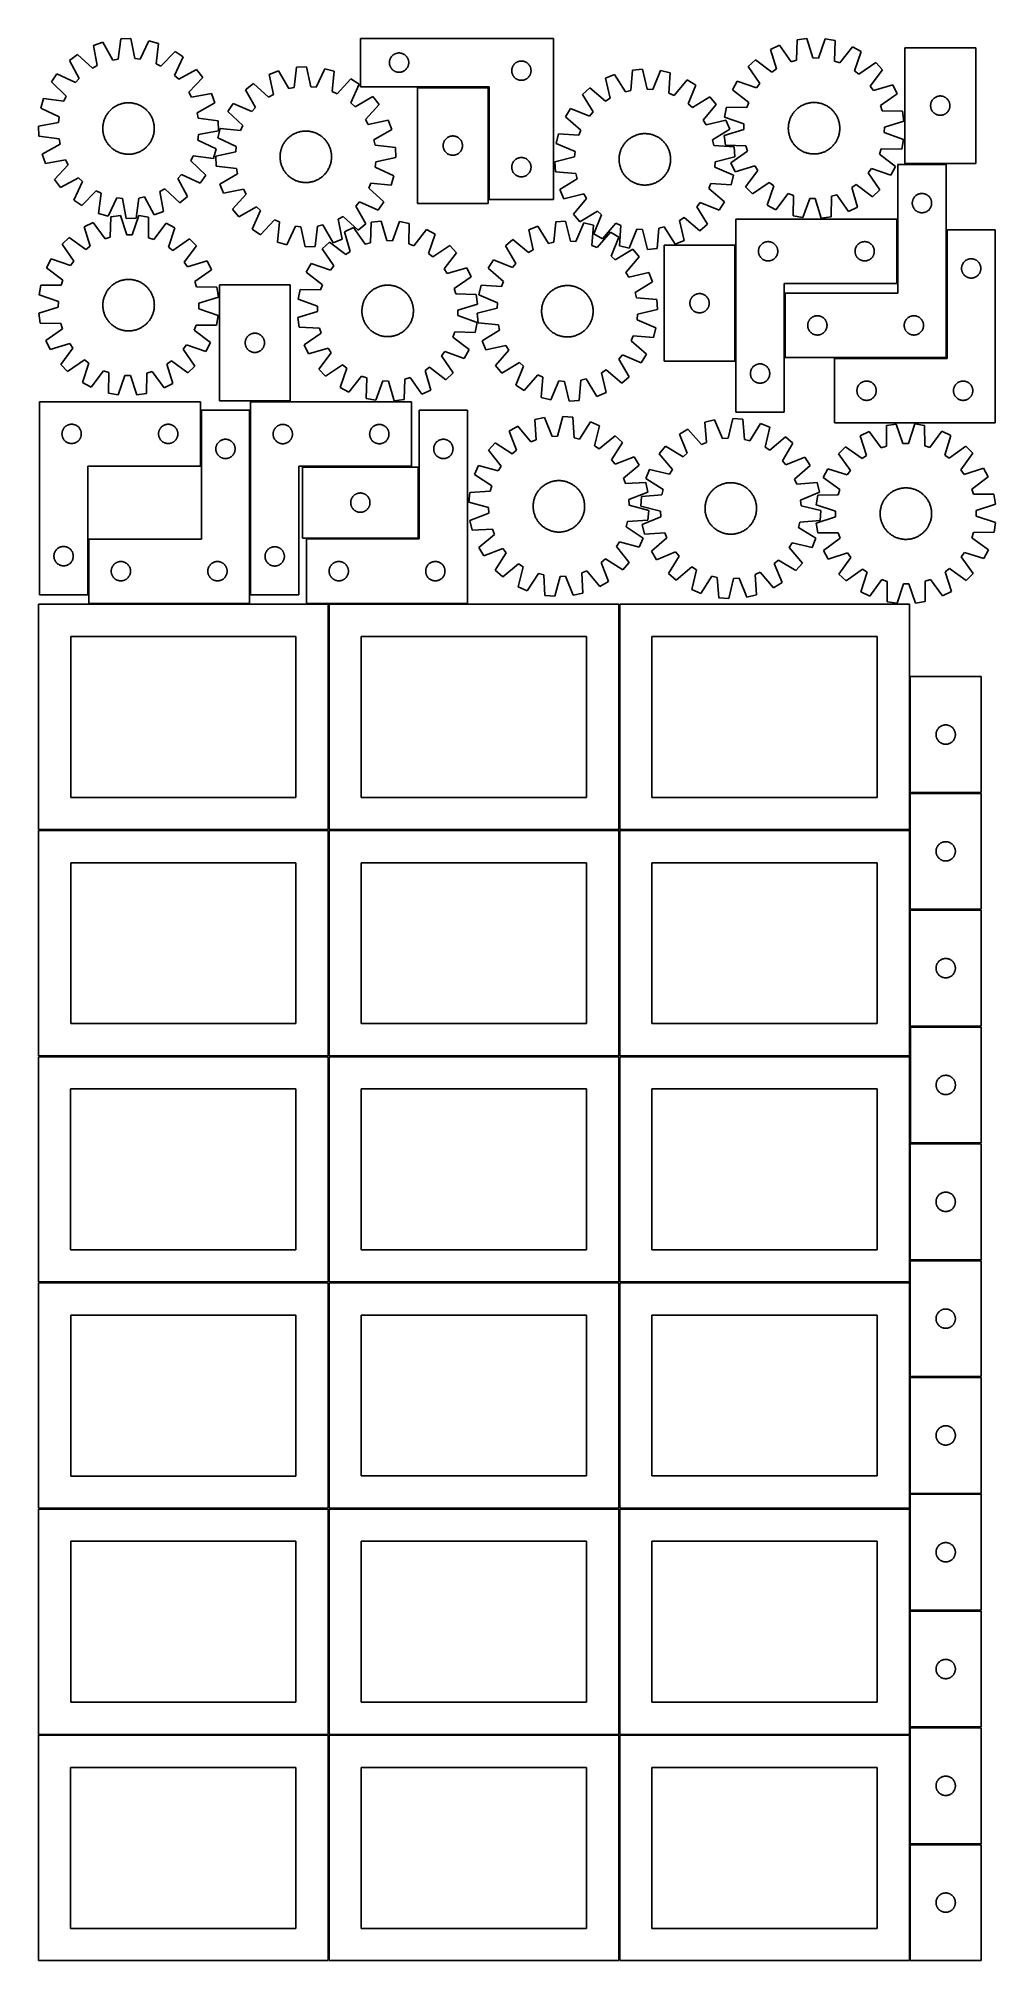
# Model space of a CAD drawing. Header units: millimetres. Extents: x 7 to 1493, y 7 to 2993.
import ezdxf

# ---------------------------------------------------------------- set-up
doc = ezdxf.new("R2010")
doc.units = ezdxf.units.MM
doc.layers.add('COMMON', color=5, linetype='CONTINUOUS', true_color=0x0000ff)
doc.layers.add('CUT', color=7, linetype='CONTINUOUS', true_color=0x000000)

msp = doc.modelspace()

# ---------------------------------------------------------------- linework, layer by layer
at = {"layer": 'COMMON'}
for p, q in [((705.291956, 2917.669949), (595.291956, 2917.669949)), ((706.041957, 2743.419949), (706.041957, 2916.919948)), ((1352.602989, 2798.317659), (1416.641128, 2798.317659)), ((1340.891127, 2712.752953), (1340.891127, 2612.752953)), ((1417.391128, 2696.067658), (1417.391128, 2497.567659)), ((1089.391127, 2492.027619), (1089.391127, 2672.027619)), ((1165.891127, 2597.567659), (1165.891127, 2497.567659)), ((1416.641128, 2496.817659), (1243.141129, 2496.817659)), ((258.839314, 2328.982689), (258.839314, 2415.599137)), ((335.339314, 2415.599137), (335.339314, 2128.623918)), ((586.089315, 2327.873918), (416.605072, 2327.873918)), ((597.355073, 2217.123917), (597.355073, 2327.123917)), ((83.839314, 2128.982689), (83.839314, 2215.599137)), ((423.105073, 2216.373916), (596.605072, 2216.373916)), ((334.589314, 2114.849137), (84.589314, 2114.849137)), ((457.324234, 2114.099136), (457.324234, 1764.123915)), ((673.105073, 2114.873916), (458.074235, 2114.873916)), ((908.824235, 2114.123915), (908.824235, 1764.123915)), ((1360.324236, 2001.723055), (1360.324236, 1821.723055)), ((1360.324236, 1820.223054), (1360.324236, 1764.123915)), ((1471.074237, 1820.973055), (1361.074237, 1820.973055)), ((6.574234, 1763.349135), (456.574234, 1763.349135)), ((457.324234, 1762.599135), (457.324234, 1412.623914)), ((458.074235, 1763.373914), (908.074235, 1763.373914)), ((908.824235, 1762.623914), (908.824235, 1412.623914)), ((909.574236, 1763.373914), (1359.574236, 1763.373914)), ((1360.324236, 1762.623914), (1360.324236, 1640.223054)), ((1360.324236, 1638.723053), (1360.324236, 1458.723053)), ((1361.074237, 1639.473053), (1471.074237, 1639.473053)), ((1361.099121, 1457.973052), (1471.074237, 1457.973052)), ((456.549607, 1411.849135), (6.574234, 1411.849135)), ((457.299608, 1061.123913), (457.299608, 1411.099134)), ((458.074235, 1411.873913), (908.049608, 1411.873913)), ((908.799608, 1411.123913), (908.799608, 1061.123913)), ((909.574236, 1411.873913), (1359.549609, 1411.873913)), ((1360.299609, 1275.549566), (1360.299609, 1095.549566)), ((1361.074237, 1094.799565), (1471.04961, 1094.799565)), ((457.324234, 1059.52478), (457.324234, 709.549513)), ((908.824235, 1059.549513), (908.824235, 709.549513)), ((1360.324236, 1059.549513), (1360.324236, 914.049565)), ((1360.324236, 912.549564), (1360.324236, 732.549564)), ((1361.074237, 913.299564), (1471.074237, 913.299564)), ((1360.324236, 731.049563), (1360.324236, 709.549513)), ((1361.074237, 731.799563), (1471.074237, 731.799563)), ((6.574234, 708.774779), (456.574234, 708.774779)), ((457.324234, 708.024779), (457.324234, 358.049512)), ((458.074235, 708.799512), (908.074235, 708.799512)), ((908.824235, 708.049512), (908.824235, 358.049512)), ((909.574236, 708.799512), (1359.574236, 708.799512)), ((1360.324236, 708.049512), (1360.324236, 551.049563)), ((1360.324236, 549.549562), (1360.324236, 369.549562)), ((1361.074237, 550.299562), (1471.074237, 550.299562)), ((1360.324236, 368.049561), (1360.324236, 358.049512)), ((1361.074237, 368.799561), (1471.074237, 368.799561)), ((6.574234, 357.274778), (456.549607, 357.274778)), ((457.299607, 356.524778), (457.299607, 6.549511)), ((458.074235, 357.299511), (908.049608, 357.299511)), ((908.799608, 356.549511), (908.799608, 6.549511)), ((909.574236, 357.299511), (1359.549609, 357.299511)), ((1360.299609, 186.549511), (1360.299609, 6.549511)), ((1361.074237, 187.299511), (1471.04961, 187.299511))]:
    msp.add_line(p, q, dxfattribs=at)
at = {"layer": 'CUT'}
for p, q in [((106.491029, 2987.699937), (92.009411, 2982.502505)), ((121.919349, 2959.9341), (106.491029, 2987.699937)), ((134.529682, 2993.019688), (130.343412, 2961.532391)), ((149.908614, 2993.487674), (134.529682, 2993.019688)), ((156.001702, 2962.313181), (149.908614, 2993.487674)), ((178.218851, 2989.882638), (164.507361, 2961.230067)), ((192.9897, 2985.575367), (178.218851, 2989.882638)), ((806.791957, 2993.419949), (506.791957, 2993.419949)), ((506.791957, 2993.419949), (506.791957, 2918.419949)), ((806.791957, 2743.419949), (806.791957, 2993.419949)), ((1185.159766, 2991.42522), (1184.265809, 2959.67344)), ((1200.406961, 2993.487644), (1185.159766, 2991.42522)), ((1209.70431, 2963.114399), (1200.406961, 2993.487644)), ((1228.938502, 2992.841869), (1218.276458, 2962.920379)), ((1244.07677, 2990.091708), (1228.938502, 2992.841869)), ((1243.533225, 2958.331996), (1244.07677, 2990.091708)), ((66.986961, 2968.778701), (54.820219, 2959.360583)), ((54.820219, 2959.360583), (69.941224, 2931.426197)), ((90.240281, 2947.139434), (66.986961, 2968.778701)), ((92.009411, 2982.502505), (97.758142, 2951.262677)), ((130.343412, 2961.532391), (121.919349, 2959.9341)), ((164.507361, 2961.230067), (156.001702, 2962.313181)), ((189.151123, 2954.043795), (192.9897, 2985.575367)), ((218.800318, 2973.39843), (196.905785, 2950.385299)), ((218.122715, 2935.935406), (231.51721, 2964.737529)), ((231.51721, 2964.737529), (218.800318, 2973.39843)), ((551.811846, 2956.69213), (551.871459, 2957.462264)), ((551.871459, 2957.462264), (551.970639, 2958.228308)), ((551.970639, 2958.228308), (552.109122, 2958.98823)), ((552.109122, 2958.98823), (552.286541, 2959.740016)), ((552.286541, 2959.740016), (552.502427, 2960.481671)), ((552.502427, 2960.481671), (552.756205, 2961.21123)), ((552.756205, 2961.21123), (553.047204, 2961.926758)), ((553.047204, 2961.926758), (553.374651, 2962.626356)), ((553.374651, 2962.626356), (553.737679, 2963.30817)), ((553.737679, 2963.30817), (554.135324, 2963.970392)), ((554.135324, 2963.970392), (554.566532, 2964.611265)), ((554.566532, 2964.611265), (555.03016, 2965.229091)), ((555.03016, 2965.229091), (555.524978, 2965.822231)), ((555.524978, 2965.822231), (556.049674, 2966.389111)), ((556.049674, 2966.389111), (556.602857, 2966.928229)), ((556.602857, 2966.928229), (557.18306, 2967.438156)), ((557.18306, 2967.438156), (557.788743, 2967.917538)), ((557.788743, 2967.917538), (558.418301, 2968.365104)), ((558.418301, 2968.365104), (559.070065, 2968.779668)), ((559.070065, 2968.779668), (559.742306, 2969.160131)), ((559.742306, 2969.160131), (560.433241, 2969.505483)), ((560.433241, 2969.505483), (561.141039, 2969.814809)), ((561.141039, 2969.814809), (561.863822, 2970.087287)), ((561.863822, 2970.087287), (562.599673, 2970.322197)), ((562.599673, 2970.322197), (563.346641, 2970.518915)), ((563.346641, 2970.518915), (564.102746, 2970.676918)), ((564.102746, 2970.676918), (564.865982, 2970.795789)), ((564.865982, 2970.795789), (565.634325, 2970.875212)), ((565.634325, 2970.875212), (566.405739, 2970.914976)), ((566.405739, 2970.914976), (567.178176, 2970.914976)), ((567.178176, 2970.914976), (567.949589, 2970.875212)), ((567.949589, 2970.875212), (568.717933, 2970.795789)), ((568.717933, 2970.795789), (569.481169, 2970.676918)), ((569.481169, 2970.676918), (570.237273, 2970.518915)), ((570.237273, 2970.518915), (570.984242, 2970.322197)), ((570.984242, 2970.322197), (571.720093, 2970.087287)), ((571.720093, 2970.087287), (572.442876, 2969.814809)), ((572.442876, 2969.814809), (573.150673, 2969.505483)), ((573.150673, 2969.505483), (573.841608, 2969.160131)), ((573.841608, 2969.160131), (574.513849, 2968.779668)), ((574.513849, 2968.779668), (575.165613, 2968.365104)), ((575.165613, 2968.365104), (575.795171, 2967.917538)), ((575.795171, 2967.917538), (576.400855, 2967.438156)), ((576.400855, 2967.438156), (576.981057, 2966.928229)), ((576.981057, 2966.928229), (577.53424, 2966.389111)), ((577.53424, 2966.389111), (578.058936, 2965.822231)), ((578.058936, 2965.822231), (578.553754, 2965.229091)), ((578.553754, 2965.229091), (579.017382, 2964.611265)), ((579.017382, 2964.611265), (579.448591, 2963.970392)), ((579.448591, 2963.970392), (579.846236, 2963.30817)), ((579.846236, 2963.30817), (580.209263, 2962.626356)), ((580.209263, 2962.626356), (580.536711, 2961.926758)), ((580.536711, 2961.926758), (580.82771, 2961.21123)), ((580.82771, 2961.21123), (581.081488, 2960.481671)), ((581.081488, 2960.481671), (581.297373, 2959.740016)), ((581.297373, 2959.740016), (581.474793, 2958.98823)), ((581.474793, 2958.98823), (581.613276, 2958.228308)), ((581.613276, 2958.228308), (581.712455, 2957.462264)), ((581.712455, 2957.462264), (581.772069, 2956.69213)), ((750.433241, 2957.005483), (751.141039, 2957.314809)), ((751.141039, 2957.314809), (751.863822, 2957.587287)), ((751.863822, 2957.587287), (752.599673, 2957.822197)), ((752.599673, 2957.822197), (753.346641, 2958.018915)), ((753.346641, 2958.018915), (754.102746, 2958.176918)), ((754.102746, 2958.176918), (754.865982, 2958.295789)), ((754.865982, 2958.295789), (755.634325, 2958.375212)), ((755.634325, 2958.375212), (756.405739, 2958.414976)), ((756.405739, 2958.414976), (757.178176, 2958.414976)), ((757.178176, 2958.414976), (757.949589, 2958.375212)), ((757.949589, 2958.375212), (758.717933, 2958.295789)), ((758.717933, 2958.295789), (759.481169, 2958.176918)), ((759.481169, 2958.176918), (760.237273, 2958.018915)), ((760.237273, 2958.018915), (760.984242, 2957.822197)), ((760.984242, 2957.822197), (761.720093, 2957.587287)), ((761.720093, 2957.587287), (762.442876, 2957.314809)), ((762.442876, 2957.314809), (763.150673, 2957.005483)), ((1120.499405, 2960.301559), (1109.376428, 2949.670947)), ((1145.874064, 2941.193931), (1120.499405, 2960.301559)), ((1157.825103, 2983.222658), (1143.961483, 2976.549534)), ((1143.961483, 2976.549534), (1152.92312, 2946.075548)), ((1176.053256, 2957.209024), (1157.825103, 2983.222658)), ((1184.265809, 2959.67344), (1176.053256, 2957.209024)), ((1218.276458, 2962.920379), (1209.70431, 2963.114399)), ((1251.625867, 2955.498533), (1243.533225, 2958.331996)), ((1271.012322, 2980.660809), (1251.625867, 2955.498533)), ((1284.559824, 2973.367268), (1271.012322, 2980.660809)), ((1274.228591, 2943.329952), (1284.559824, 2973.367268)), ((1462.602989, 2979.06766), (1352.602989, 2979.06766)), ((1352.602989, 2979.06766), (1352.602989, 2799.06766)), ((1462.602989, 2799.06766), (1462.602989, 2979.06766)), ((35.263343, 2938.576107), (26.602443, 2925.859215)), ((64.065466, 2925.181612), (35.263343, 2938.576107)), ((69.941224, 2931.426197), (64.065466, 2925.181612)), ((97.758142, 2951.262677), (90.240281, 2947.139434)), ((196.905785, 2950.385299), (189.151123, 2954.043795)), ((224.367299, 2930.059648), (218.122715, 2935.935406)), ((252.301686, 2945.180653), (224.367299, 2930.059648)), ((240.080536, 2909.760592), (261.719803, 2933.013911)), ((261.719803, 2933.013911), (252.301686, 2945.180653)), ((379.532894, 2942.988957), (365.14485, 2937.537834)), ((365.14485, 2937.537834), (371.441688, 2906.403856)), ((395.446776, 2915.498539), (379.532894, 2942.988957)), ((407.47373, 2948.800626), (403.841451, 2917.244623)), ((422.842063, 2949.538802), (407.47373, 2948.800626)), ((429.482057, 2918.4762), (422.842063, 2949.538802)), ((451.211282, 2946.431834), (438.005437, 2917.542729)), ((466.055543, 2942.384806), (451.211282, 2946.431834)), ((462.771682, 2910.790645), (466.055543, 2942.384806)), ((492.076168, 2930.663333), (470.589439, 2907.268991)), ((504.943299, 2922.227251), (492.076168, 2930.663333)), ((551.791957, 2955.919949), (551.811846, 2956.69213)), ((551.811846, 2955.147768), (551.791957, 2955.919949)), ((551.871459, 2954.377634), (551.811846, 2955.147768)), ((551.970639, 2953.61159), (551.871459, 2954.377634)), ((552.109122, 2952.851668), (551.970639, 2953.61159)), ((552.286541, 2952.099882), (552.109122, 2952.851668)), ((552.502427, 2951.358227), (552.286541, 2952.099882)), ((552.756205, 2950.628668), (552.502427, 2951.358227)), ((553.047204, 2949.91314), (552.756205, 2950.628668)), ((553.374651, 2949.213542), (553.047204, 2949.91314)), ((553.737679, 2948.531728), (553.374651, 2949.213542)), ((554.135324, 2947.869506), (553.737679, 2948.531728)), ((554.566532, 2947.228633), (554.135324, 2947.869506)), ((555.03016, 2946.610807), (554.566532, 2947.228633)), ((555.524978, 2946.017667), (555.03016, 2946.610807)), ((556.049674, 2945.450787), (555.524978, 2946.017667)), ((556.602857, 2944.911668), (556.049674, 2945.450787)), ((557.18306, 2944.401742), (556.602857, 2944.911668)), ((557.788743, 2943.92236), (557.18306, 2944.401742)), ((558.418301, 2943.474794), (557.788743, 2943.92236)), ((559.070065, 2943.06023), (558.418301, 2943.474794)), ((559.742306, 2942.679767), (559.070065, 2943.06023)), ((560.433241, 2942.334415), (559.742306, 2942.679767)), ((561.141039, 2942.025089), (560.433241, 2942.334415)), ((561.863822, 2941.752611), (561.141039, 2942.025089)), ((562.599673, 2941.517701), (561.863822, 2941.752611)), ((563.346641, 2941.320983), (562.599673, 2941.517701)), ((564.102746, 2941.16298), (563.346641, 2941.320983)), ((564.865982, 2941.044109), (564.102746, 2941.16298)), ((565.634325, 2940.964686), (564.865982, 2941.044109)), ((566.405739, 2940.924922), (565.634325, 2940.964686)), ((567.178176, 2940.924922), (566.405739, 2940.924922)), ((567.949589, 2940.964686), (567.178176, 2940.924922)), ((568.717933, 2941.044109), (567.949589, 2940.964686)), ((569.481169, 2941.16298), (568.717933, 2941.044109)), ((570.237273, 2941.320983), (569.481169, 2941.16298)), ((570.984242, 2941.517701), (570.237273, 2941.320983)), ((571.720093, 2941.752611), (570.984242, 2941.517701)), ((572.442876, 2942.025089), (571.720093, 2941.752611)), ((573.150673, 2942.334415), (572.442876, 2942.025089)), ((573.841608, 2942.679767), (573.150673, 2942.334415)), ((574.513849, 2943.06023), (573.841608, 2942.679767)), ((575.165613, 2943.474794), (574.513849, 2943.06023)), ((575.795171, 2943.92236), (575.165613, 2943.474794)), ((576.400855, 2944.401742), (575.795171, 2943.92236)), ((576.981057, 2944.911668), (576.400855, 2944.401742)), ((577.53424, 2945.450787), (576.981057, 2944.911668)), ((578.058936, 2946.017667), (577.53424, 2945.450787)), ((578.553754, 2946.610807), (578.058936, 2946.017667)), ((579.017382, 2947.228633), (578.553754, 2946.610807)), ((579.448591, 2947.869506), (579.017382, 2947.228633)), ((579.846236, 2948.531728), (579.448591, 2947.869506)), ((580.209263, 2949.213542), (579.846236, 2948.531728)), ((580.536711, 2949.91314), (580.209263, 2949.213542)), ((580.82771, 2950.628668), (580.536711, 2949.91314)), ((581.081488, 2951.358227), (580.82771, 2950.628668)), ((581.297373, 2952.099882), (581.081488, 2951.358227)), ((581.474793, 2952.851668), (581.297373, 2952.099882)), ((581.613276, 2953.61159), (581.474793, 2952.851668)), ((581.712455, 2954.377634), (581.613276, 2953.61159)), ((581.772069, 2955.147768), (581.712455, 2954.377634)), ((581.772069, 2956.69213), (581.791957, 2955.919949)), ((581.791957, 2955.919949), (581.772069, 2955.147768)), ((741.791957, 2943.419949), (741.811846, 2944.19213)), ((741.811846, 2942.647768), (741.791957, 2943.419949)), ((741.811846, 2944.19213), (741.871459, 2944.962264)), ((741.871459, 2941.877634), (741.811846, 2942.647768)), ((741.871459, 2944.962264), (741.970639, 2945.728308)), ((741.970639, 2941.11159), (741.871459, 2941.877634)), ((741.970639, 2945.728308), (742.109122, 2946.48823)), ((742.109122, 2940.351668), (741.970639, 2941.11159)), ((742.109122, 2946.48823), (742.286541, 2947.240016)), ((742.286541, 2939.599882), (742.109122, 2940.351668)), ((742.286541, 2947.240016), (742.502427, 2947.981671)), ((742.502427, 2938.858227), (742.286541, 2939.599882)), ((742.502427, 2947.981671), (742.756205, 2948.71123)), ((742.756205, 2938.128668), (742.502427, 2938.858227)), ((742.756205, 2948.71123), (743.047204, 2949.426758)), ((743.047204, 2937.41314), (742.756205, 2938.128668)), ((743.047204, 2949.426758), (743.374651, 2950.126356)), ((743.374651, 2936.713542), (743.047204, 2937.41314)), ((743.374651, 2950.126356), (743.737679, 2950.80817)), ((743.737679, 2936.031728), (743.374651, 2936.713542)), ((743.737679, 2950.80817), (744.135324, 2951.470392)), ((744.135324, 2935.369506), (743.737679, 2936.031728)), ((744.135324, 2951.470392), (744.566532, 2952.111265)), ((744.566532, 2934.728633), (744.135324, 2935.369506)), ((744.566532, 2952.111265), (745.03016, 2952.729091)), ((745.03016, 2934.110807), (744.566532, 2934.728633)), ((745.03016, 2952.729091), (745.524978, 2953.322231)), ((745.524978, 2933.517667), (745.03016, 2934.110807)), ((745.524978, 2953.322231), (746.049674, 2953.889111)), ((746.049674, 2932.950787), (745.524978, 2933.517667)), ((746.049674, 2953.889111), (746.602857, 2954.428229)), ((746.602857, 2932.411668), (746.049674, 2932.950787)), ((746.602857, 2954.428229), (747.18306, 2954.938156)), ((747.18306, 2931.901742), (746.602857, 2932.411668)), ((747.18306, 2954.938156), (747.788743, 2955.417538)), ((747.788743, 2931.42236), (747.18306, 2931.901742)), ((747.788743, 2955.417538), (748.418301, 2955.865104)), ((748.418301, 2930.974794), (747.788743, 2931.42236)), ((748.418301, 2955.865104), (749.070065, 2956.279668)), ((749.070065, 2930.56023), (748.418301, 2930.974794)), ((749.070065, 2956.279668), (749.742306, 2956.660131)), ((749.742306, 2930.179767), (749.070065, 2930.56023)), ((749.742306, 2956.660131), (750.433241, 2957.005483)), ((750.433241, 2929.834415), (749.742306, 2930.179767)), ((751.141039, 2929.525089), (750.433241, 2929.834415)), ((751.863822, 2929.252611), (751.141039, 2929.525089)), ((752.599673, 2929.017701), (751.863822, 2929.252611)), ((753.346641, 2928.820983), (752.599673, 2929.017701)), ((754.102746, 2928.66298), (753.346641, 2928.820983)), ((754.865982, 2928.544109), (754.102746, 2928.66298)), ((755.634325, 2928.464686), (754.865982, 2928.544109)), ((756.405739, 2928.424922), (755.634325, 2928.464686)), ((757.178176, 2928.424922), (756.405739, 2928.424922)), ((757.949589, 2928.464686), (757.178176, 2928.424922)), ((758.717933, 2928.544109), (757.949589, 2928.464686)), ((759.481169, 2928.66298), (758.717933, 2928.544109)), ((760.237273, 2928.820983), (759.481169, 2928.66298)), ((760.984242, 2929.017701), (760.237273, 2928.820983)), ((761.720093, 2929.252611), (760.984242, 2929.017701)), ((762.442876, 2929.525089), (761.720093, 2929.252611)), ((763.150673, 2929.834415), (762.442876, 2929.525089)), ((763.150673, 2957.005483), (763.841608, 2956.660131)), ((763.841608, 2930.179767), (763.150673, 2929.834415)), ((763.841608, 2956.660131), (764.513849, 2956.279668)), ((764.513849, 2930.56023), (763.841608, 2930.179767)), ((764.513849, 2956.279668), (765.165613, 2955.865104)), ((765.165613, 2930.974794), (764.513849, 2930.56023)), ((765.165613, 2955.865104), (765.795171, 2955.417538)), ((765.795171, 2931.42236), (765.165613, 2930.974794)), ((765.795171, 2955.417538), (766.400855, 2954.938156)), ((766.400855, 2931.901742), (765.795171, 2931.42236)), ((766.400855, 2954.938156), (766.981057, 2954.428229)), ((766.981057, 2932.411668), (766.400855, 2931.901742)), ((766.981057, 2954.428229), (767.53424, 2953.889111)), ((767.53424, 2932.950787), (766.981057, 2932.411668)), ((767.53424, 2953.889111), (768.058936, 2953.322231)), ((768.058936, 2933.517667), (767.53424, 2932.950787)), ((768.058936, 2953.322231), (768.553754, 2952.729091)), ((768.553754, 2934.110807), (768.058936, 2933.517667)), ((768.553754, 2952.729091), (769.017382, 2952.111265)), ((769.017382, 2934.728633), (768.553754, 2934.110807)), ((769.017382, 2952.111265), (769.448591, 2951.470392)), ((769.448591, 2935.369506), (769.017382, 2934.728633)), ((769.448591, 2951.470392), (769.846236, 2950.80817)), ((769.846236, 2936.031728), (769.448591, 2935.369506)), ((769.846236, 2950.80817), (770.209263, 2950.126356)), ((770.209263, 2936.713542), (769.846236, 2936.031728)), ((770.209263, 2950.126356), (770.536711, 2949.426758)), ((770.536711, 2937.41314), (770.209263, 2936.713542)), ((770.536711, 2949.426758), (770.82771, 2948.71123)), ((770.82771, 2938.128668), (770.536711, 2937.41314)), ((770.82771, 2948.71123), (771.081488, 2947.981671)), ((771.081488, 2938.858227), (770.82771, 2938.128668)), ((771.081488, 2947.981671), (771.297373, 2947.240016)), ((771.297373, 2939.599882), (771.081488, 2938.858227)), ((771.297373, 2947.240016), (771.474793, 2946.48823)), ((771.474793, 2940.351668), (771.297373, 2939.599882)), ((771.474793, 2946.48823), (771.613276, 2945.728308)), ((771.613276, 2941.11159), (771.474793, 2940.351668)), ((771.613276, 2945.728308), (771.712455, 2944.962264)), ((771.712455, 2941.877634), (771.613276, 2941.11159)), ((771.712455, 2944.962264), (771.772069, 2944.19213)), ((771.772069, 2942.647768), (771.712455, 2941.877634)), ((771.772069, 2944.19213), (771.791957, 2943.419949)), ((771.791957, 2943.419949), (771.772069, 2942.647768)), ((901.676589, 2937.484875), (887.487449, 2931.535181)), ((887.487449, 2931.535181), (894.866482, 2900.639799)), ((918.539717, 2910.566301), (901.676589, 2937.484875)), ((929.397696, 2944.26765), (926.868375, 2912.604149)), ((944.730926, 2945.54146), (929.397696, 2944.26765)), ((952.450417, 2914.729381), (944.730926, 2945.54146)), ((973.191259, 2943.425969), (961.001172, 2914.093793)), ((988.167657, 2939.899206), (973.191259, 2943.425969)), ((985.987873, 2908.209724), (988.167657, 2939.899206)), ((1014.581318, 2929.092528), (993.923716, 2904.962915)), ((1027.734889, 2921.110416), (1014.581318, 2929.092528)), ((1109.376428, 2949.670947), (1127.31643, 2923.457761)), ((1152.92312, 2946.075548), (1145.874064, 2941.193931)), ((1281.049563, 2938.134404), (1274.228591, 2943.329952)), ((1307.262748, 2956.074407), (1281.049563, 2938.134404)), ((1298.785732, 2919.57677), (1317.89336, 2944.951429)), ((1317.89336, 2944.951429), (1307.262748, 2956.074407)), ((14.425505, 2900.048597), (10.118235, 2885.277749)), ((45.957078, 2896.210021), (14.425505, 2900.048597)), ((26.602443, 2925.859215), (49.615573, 2903.964682)), ((49.615573, 2903.964682), (45.957078, 2896.210021)), ((244.203779, 2902.242731), (240.080536, 2909.760592)), ((275.443607, 2907.991461), (244.203779, 2902.242731)), ((280.64104, 2893.509843), (275.443607, 2907.991461)), ((340.36744, 2923.376415), (328.368087, 2913.745939)), ((328.368087, 2913.745939), (343.977664, 2886.081596)), ((363.997448, 2902.149134), (340.36744, 2923.376415)), ((371.441688, 2906.403856), (363.997448, 2902.149134)), ((403.841451, 2917.244623), (395.446776, 2915.498539)), ((438.005437, 2917.542729), (429.482057, 2918.4762)), ((470.589439, 2907.268991), (462.771682, 2910.790645)), ((492.057028, 2893.194187), (504.943299, 2922.227251)), ((526.068249, 2903.038653), (498.403906, 2887.429076)), ((506.791957, 2918.419949), (706.791957, 2918.419949)), ((535.698726, 2891.0393), (526.068249, 2903.038653)), ((595.291956, 2916.919948), (595.291956, 2736.919948)), ((705.291956, 2916.919948), (595.291956, 2916.919948)), ((705.291956, 2736.919948), (705.291956, 2916.919948)), ((706.791957, 2918.419949), (706.791957, 2743.419949)), ((863.219102, 2916.518086), (851.562985, 2906.474904)), ((851.562985, 2906.474904), (868.12806, 2879.371896)), ((887.575187, 2896.127993), (863.219102, 2916.518086)), ((894.866482, 2900.639799), (887.575187, 2896.127993)), ((926.868375, 2912.604149), (918.539717, 2910.566301)), ((961.001172, 2914.093793), (952.450417, 2914.729381)), ((993.923716, 2904.962915), (985.987873, 2908.209724)), ((1015.869203, 2891.645517), (1027.734889, 2921.110416)), ((1049.516327, 2902.670383), (1022.413319, 2886.105308)), ((1059.559508, 2891.014267), (1049.516327, 2902.670383)), ((1092.083566, 2926.968023), (1084.790025, 2913.42052)), ((1084.790025, 2913.42052), (1109.952301, 2894.034065)), ((1122.120882, 2916.63679), (1092.083566, 2926.968023)), ((1127.31643, 2923.457761), (1122.120882, 2916.63679)), ((1303.66735, 2912.527715), (1298.785732, 2919.57677)), ((1334.141336, 2921.489351), (1303.66735, 2912.527715)), ((1314.800825, 2889.397578), (1340.81446, 2907.625731)), ((1340.81446, 2907.625731), (1334.141336, 2921.489351)), ((1394.743269, 2896.789552), (1395.157834, 2897.441316)), ((1395.157834, 2897.441316), (1395.6054, 2898.070874)), ((1395.6054, 2898.070874), (1396.084782, 2898.676558)), ((1396.084782, 2898.676558), (1396.594708, 2899.25676)), ((1396.594708, 2899.25676), (1397.133826, 2899.809943)), ((1397.133826, 2899.809943), (1397.700707, 2900.334639)), ((1397.700707, 2900.334639), (1398.293847, 2900.829457)), ((1398.293847, 2900.829457), (1398.911672, 2901.293085)), ((1398.911672, 2901.293085), (1399.552546, 2901.724293)), ((1399.552546, 2901.724293), (1400.214768, 2902.121938)), ((1400.214768, 2902.121938), (1400.896582, 2902.484966)), ((1400.896582, 2902.484966), (1401.59618, 2902.812413)), ((1401.59618, 2902.812413), (1402.311707, 2903.103412)), ((1402.311707, 2903.103412), (1403.041266, 2903.357191)), ((1403.041266, 2903.357191), (1403.782922, 2903.573076)), ((1403.782922, 2903.573076), (1404.534708, 2903.750495)), ((1404.534708, 2903.750495), (1405.29463, 2903.888978)), ((1405.29463, 2903.888978), (1406.060674, 2903.988158)), ((1406.060674, 2903.988158), (1406.830807, 2904.047771)), ((1406.830807, 2904.047771), (1407.602989, 2904.06766)), ((1407.602989, 2904.06766), (1408.37517, 2904.047771)), ((1408.37517, 2904.047771), (1409.145304, 2903.988158)), ((1409.145304, 2903.988158), (1409.911347, 2903.888978)), ((1409.911347, 2903.888978), (1410.67127, 2903.750495)), ((1410.67127, 2903.750495), (1411.423056, 2903.573076)), ((1411.423056, 2903.573076), (1412.164711, 2903.357191)), ((1412.164711, 2903.357191), (1412.89427, 2903.103412)), ((1412.89427, 2903.103412), (1413.609797, 2902.812413)), ((1413.609797, 2902.812413), (1414.309396, 2902.484966)), ((1414.309396, 2902.484966), (1414.99121, 2902.121938)), ((1414.99121, 2902.121938), (1415.653432, 2901.724293)), ((1415.653432, 2901.724293), (1416.294305, 2901.293085)), ((1416.294305, 2901.293085), (1416.912131, 2900.829457)), ((1416.912131, 2900.829457), (1417.505271, 2900.334639)), ((1417.505271, 2900.334639), (1418.072151, 2899.809943)), ((1418.072151, 2899.809943), (1418.611269, 2899.25676)), ((1418.611269, 2899.25676), (1419.121195, 2898.676558)), ((1419.121195, 2898.676558), (1419.600577, 2898.070874)), ((1419.600577, 2898.070874), (1420.048144, 2897.441316)), ((1420.048144, 2897.441316), (1420.462708, 2896.789552)), ((10.118235, 2885.277749), (38.770805, 2871.566259)), ((38.770805, 2871.566259), (37.687691, 2863.0606)), ((108.743707, 2866.820946), (109.179805, 2867.99943)), ((109.179805, 2867.99943), (109.652705, 2869.163634)), ((109.652705, 2869.163634), (110.161941, 2870.31241)), ((110.161941, 2870.31241), (110.707009, 2871.444624)), ((110.707009, 2871.444624), (111.287372, 2872.559158)), ((111.287372, 2872.559158), (111.902457, 2873.654912)), ((111.902457, 2873.654912), (112.551657, 2874.730805)), ((112.551657, 2874.730805), (113.234331, 2875.785776)), ((113.234331, 2875.785776), (113.949806, 2876.818782)), ((113.949806, 2876.818782), (114.697375, 2877.828806)), ((114.697375, 2877.828806), (115.476301, 2878.814849)), ((115.476301, 2878.814849), (116.285815, 2879.775939)), ((116.285815, 2879.775939), (117.125118, 2880.711127)), ((117.125118, 2880.711127), (117.993382, 2881.619491)), ((117.993382, 2881.619491), (118.889749, 2882.500134)), ((118.889749, 2882.500134), (119.813337, 2883.352186)), ((119.813337, 2883.352186), (120.763232, 2884.174808)), ((120.763232, 2884.174808), (121.738497, 2884.967186)), ((121.738497, 2884.967186), (122.738171, 2885.72854)), ((122.738171, 2885.72854), (123.761266, 2886.458118)), ((123.761266, 2886.458118), (124.806772, 2887.1552)), ((124.806772, 2887.1552), (125.873659, 2887.819097)), ((125.873659, 2887.819097), (126.960873, 2888.449155)), ((126.960873, 2888.449155), (128.06734, 2889.044752)), ((128.06734, 2889.044752), (129.19197, 2889.6053)), ((129.19197, 2889.6053), (130.333653, 2890.130246)), ((130.333653, 2890.130246), (131.491261, 2890.619072)), ((131.491261, 2890.619072), (132.663652, 2891.071295)), ((132.663652, 2891.071295), (133.849669, 2891.48647)), ((133.849669, 2891.48647), (135.048142, 2891.864186)), ((135.048142, 2891.864186), (136.257888, 2892.20407)), ((136.257888, 2892.20407), (137.477713, 2892.505788)), ((137.477713, 2892.505788), (138.706413, 2892.769041)), ((138.706413, 2892.769041), (139.942776, 2892.99357)), ((139.942776, 2892.99357), (141.185582, 2893.179153)), ((141.185582, 2893.179153), (142.433604, 2893.325607)), ((142.433604, 2893.325607), (143.68561, 2893.432788)), ((143.68561, 2893.432788), (144.940365, 2893.500589)), ((144.940365, 2893.500589), (146.19663, 2893.528944)), ((146.19663, 2893.528944), (147.453166, 2893.517825)), ((147.453166, 2893.517825), (148.708733, 2893.467242)), ((148.708733, 2893.467242), (149.962092, 2893.377246)), ((149.962092, 2893.377246), (151.212005, 2893.247926)), ((151.212005, 2893.247926), (152.457239, 2893.079408)), ((152.457239, 2893.079408), (153.696566, 2892.87186)), ((153.696566, 2892.87186), (154.928762, 2892.625486)), ((154.928762, 2892.625486), (156.152611, 2892.34053)), ((156.152611, 2892.34053), (157.366906, 2892.017272)), ((157.366906, 2892.017272), (158.570447, 2891.656032)), ((158.570447, 2891.656032), (159.762048, 2891.257166)), ((159.762048, 2891.257166), (160.940532, 2890.821067)), ((160.940532, 2890.821067), (162.104737, 2890.348167)), ((162.104737, 2890.348167), (163.253513, 2889.838931)), ((163.253513, 2889.838931), (164.385726, 2889.293863)), ((164.385726, 2889.293863), (165.50026, 2888.7135)), ((165.50026, 2888.7135), (166.596014, 2888.098415)), ((166.596014, 2888.098415), (167.671907, 2887.449215)), ((167.671907, 2887.449215), (168.726878, 2886.766541)), ((168.726878, 2886.766541), (169.759885, 2886.051067)), ((169.759885, 2886.051067), (170.769908, 2885.303497)), ((170.769908, 2885.303497), (171.755951, 2884.524572)), ((171.755951, 2884.524572), (172.717041, 2883.715058)), ((172.717041, 2883.715058), (173.65223, 2882.875755)), ((173.65223, 2882.875755), (174.560593, 2882.007491)), ((174.560593, 2882.007491), (175.441236, 2881.111123)), ((175.441236, 2881.111123), (176.293289, 2880.187536)), ((176.293289, 2880.187536), (177.11591, 2879.237641)), ((177.11591, 2879.237641), (177.908289, 2878.262375)), ((177.908289, 2878.262375), (178.669643, 2877.262702)), ((178.669643, 2877.262702), (179.39922, 2876.239607)), ((179.39922, 2876.239607), (180.096302, 2875.1941)), ((180.096302, 2875.1941), (180.760199, 2874.127213)), ((180.760199, 2874.127213), (181.390257, 2873.04)), ((181.390257, 2873.04), (181.985854, 2871.933532)), ((181.985854, 2871.933532), (182.546402, 2870.808902)), ((182.546402, 2870.808902), (183.071348, 2869.66722)), ((183.071348, 2869.66722), (183.560174, 2868.509612)), ((183.560174, 2868.509612), (184.012398, 2867.337221)), ((252.875203, 2878.081524), (280.64104, 2893.509843)), ((254.473493, 2869.657461), (252.875203, 2878.081524)), ((285.960791, 2865.47119), (254.473493, 2869.657461)), ((309.179489, 2892.620989), (300.743407, 2879.753858)), ((300.743407, 2879.753858), (324.137749, 2858.267129)), ((338.212553, 2879.734718), (309.179489, 2892.620989)), ((343.977664, 2886.081596), (338.212553, 2879.734718)), ((498.403906, 2887.429076), (492.057028, 2893.194187)), ((514.471444, 2867.409292), (535.698726, 2891.0393)), ((833.122953, 2884.693467), (825.140841, 2871.539895)), ((825.140841, 2871.539895), (849.270453, 2850.882293)), ((862.587851, 2872.82778), (833.122953, 2884.693467)), ((868.12806, 2879.371896), (862.587851, 2872.82778)), ((1022.413319, 2886.105308), (1015.869203, 2891.645517)), ((1039.169416, 2866.658182), (1059.559508, 2891.014267)), ((1075.359126, 2886.484969), (1072.608965, 2871.3467)), ((1072.608965, 2871.3467), (1102.530455, 2860.684657)), ((1107.118838, 2885.941423), (1075.359126, 2886.484969)), ((1109.952301, 2894.034065), (1107.118838, 2885.941423)), ((1173.665843, 2866.850935), (1174.090394, 2868.033628)), ((1174.090394, 2868.033628), (1174.551885, 2869.202402)), ((1174.551885, 2869.202402), (1175.04986, 2870.356104)), ((1175.04986, 2870.356104), (1175.583828, 2871.493595)), ((1175.583828, 2871.493595), (1176.153262, 2872.613752)), ((1176.153262, 2872.613752), (1176.7576, 2873.71547)), ((1176.7576, 2873.71547), (1177.396246, 2874.797661)), ((1177.396246, 2874.797661), (1178.068569, 2875.859258)), ((1178.068569, 2875.859258), (1178.773905, 2876.899214)), ((1178.773905, 2876.899214), (1179.51156, 2877.916501)), ((1179.51156, 2877.916501), (1180.280804, 2878.910115)), ((1180.280804, 2878.910115), (1181.080879, 2879.879077)), ((1181.080879, 2879.879077), (1181.910995, 2880.82243)), ((1181.910995, 2880.82243), (1182.770333, 2881.739242)), ((1182.770333, 2881.739242), (1183.658044, 2882.62861)), ((1183.658044, 2882.62861), (1184.573253, 2883.489656)), ((1184.573253, 2883.489656), (1185.515057, 2884.321529)), ((1185.515057, 2884.321529), (1186.482526, 2885.123408)), ((1186.482526, 2885.123408), (1187.474705, 2885.894504)), ((1187.474705, 2885.894504), (1188.490615, 2886.634053)), ((1188.490615, 2886.634053), (1189.529253, 2887.341327)), ((1189.529253, 2887.341327), (1190.589595, 2888.015628)), ((1190.589595, 2888.015628), (1191.670595, 2888.65629)), ((1191.670595, 2888.65629), (1192.771184, 2889.262681)), ((1192.771184, 2889.262681), (1193.890278, 2889.834202)), ((1193.890278, 2889.834202), (1195.026771, 2890.370289)), ((1195.026771, 2890.370289), (1196.179542, 2890.870414)), ((1196.179542, 2890.870414), (1197.347454, 2891.334083)), ((1197.347454, 2891.334083), (1198.529354, 2891.760838)), ((1198.529354, 2891.760838), (1199.724075, 2892.150258)), ((1199.724075, 2892.150258), (1200.930439, 2892.501959)), ((1200.930439, 2892.501959), (1202.147255, 2892.815593)), ((1202.147255, 2892.815593), (1203.373321, 2893.090851)), ((1203.373321, 2893.090851), (1204.607429, 2893.327462)), ((1204.607429, 2893.327462), (1205.84836, 2893.525192)), ((1205.84836, 2893.525192), (1207.09489, 2893.683846)), ((1207.09489, 2893.683846), (1208.345787, 2893.803267)), ((1208.345787, 2893.803267), (1209.599819, 2893.883338)), ((1209.599819, 2893.883338), (1210.855747, 2893.923979)), ((1210.855747, 2893.923979), (1212.112332, 2893.92515)), ((1212.112332, 2893.92515), (1213.368333, 2893.88685)), ((1213.368333, 2893.88685), (1214.622512, 2893.809118)), ((1214.622512, 2893.809118), (1215.873631, 2893.692029)), ((1215.873631, 2893.692029), (1217.120454, 2893.535699)), ((1217.120454, 2893.535699), (1218.361751, 2893.340282)), ((1218.361751, 2893.340282), (1219.596298, 2893.105972)), ((1219.596298, 2893.105972), (1220.822876, 2892.833)), ((1220.822876, 2892.833), (1222.040274, 2892.521634)), ((1222.040274, 2892.521634), (1223.247291, 2892.172183)), ((1223.247291, 2892.172183), (1224.442736, 2891.784991)), ((1224.442736, 2891.784991), (1225.625429, 2891.36044)), ((1225.625429, 2891.36044), (1226.794204, 2890.898949)), ((1226.794204, 2890.898949), (1227.947905, 2890.400974)), ((1227.947905, 2890.400974), (1229.085396, 2889.867006)), ((1229.085396, 2889.867006), (1230.205553, 2889.297572)), ((1230.205553, 2889.297572), (1231.307271, 2888.693234)), ((1231.307271, 2888.693234), (1232.389462, 2888.054588)), ((1232.389462, 2888.054588), (1233.45106, 2887.382266)), ((1233.45106, 2887.382266), (1234.491015, 2886.676929)), ((1234.491015, 2886.676929), (1235.508302, 2885.939274)), ((1235.508302, 2885.939274), (1236.501916, 2885.17003)), ((1236.501916, 2885.17003), (1237.470878, 2884.369955)), ((1237.470878, 2884.369955), (1238.414231, 2883.539839)), ((1238.414231, 2883.539839), (1239.331044, 2882.680502)), ((1239.331044, 2882.680502), (1240.220412, 2881.79279)), ((1240.220412, 2881.79279), (1241.081457, 2880.877581)), ((1241.081457, 2880.877581), (1241.91333, 2879.935777)), ((1241.91333, 2879.935777), (1242.71521, 2878.968309)), ((1242.71521, 2878.968309), (1243.486305, 2877.97613)), ((1243.486305, 2877.97613), (1244.225854, 2876.96022)), ((1244.225854, 2876.96022), (1244.933129, 2875.921581)), ((1244.933129, 2875.921581), (1245.607429, 2874.861239)), ((1245.607429, 2874.861239), (1246.248091, 2873.78024)), ((1246.248091, 2873.78024), (1246.854482, 2872.67965)), ((1246.854482, 2872.67965), (1247.426003, 2871.560557)), ((1247.426003, 2871.560557), (1247.962091, 2870.424063)), ((1247.962091, 2870.424063), (1248.462215, 2869.271292)), ((1248.462215, 2869.271292), (1248.925884, 2868.10338)), ((1248.925884, 2868.10338), (1249.352639, 2866.92148)), ((1317.265241, 2881.185025), (1314.800825, 2889.397578)), ((1349.017022, 2880.291068), (1317.265241, 2881.185025)), ((1351.079446, 2865.043873), (1349.017022, 2880.291068)), ((1392.607962, 2889.453879), (1392.647726, 2890.225292)), ((1392.607962, 2888.681441), (1392.607962, 2889.453879)), ((1392.647726, 2887.910028), (1392.607962, 2888.681441)), ((1392.647726, 2890.225292), (1392.727149, 2890.993635)), ((1392.727149, 2887.141685), (1392.647726, 2887.910028)), ((1392.727149, 2890.993635), (1392.84602, 2891.756871)), ((1392.84602, 2886.378448), (1392.727149, 2887.141685)), ((1392.84602, 2891.756871), (1393.004023, 2892.512976)), ((1393.004023, 2885.622344), (1392.84602, 2886.378448)), ((1393.004023, 2892.512976), (1393.200741, 2893.259944)), ((1393.200741, 2884.875375), (1393.004023, 2885.622344)), ((1393.200741, 2893.259944), (1393.43565, 2893.995796)), ((1393.43565, 2884.139524), (1393.200741, 2884.875375)), ((1393.43565, 2893.995796), (1393.708129, 2894.718578)), ((1393.708129, 2883.416741), (1393.43565, 2884.139524)), ((1393.708129, 2894.718578), (1394.017455, 2895.426376)), ((1394.017455, 2882.708944), (1393.708129, 2883.416741)), ((1394.017455, 2895.426376), (1394.362807, 2896.117311)), ((1394.362807, 2882.018009), (1394.017455, 2882.708944)), ((1394.362807, 2896.117311), (1394.743269, 2896.789552)), ((1394.743269, 2881.345768), (1394.362807, 2882.018009)), ((1395.157834, 2880.694004), (1394.743269, 2881.345768)), ((1395.6054, 2880.064446), (1395.157834, 2880.694004)), ((1396.084782, 2879.458762), (1395.6054, 2880.064446)), ((1396.594708, 2878.87856), (1396.084782, 2879.458762)), ((1397.133826, 2878.325377), (1396.594708, 2878.87856)), ((1397.700707, 2877.800681), (1397.133826, 2878.325377)), ((1398.293847, 2877.305863), (1397.700707, 2877.800681)), ((1398.911672, 2876.842235), (1398.293847, 2877.305863)), ((1399.552546, 2876.411026), (1398.911672, 2876.842235)), ((1400.214768, 2876.013381), (1399.552546, 2876.411026)), ((1400.896582, 2875.650354), (1400.214768, 2876.013381)), ((1401.59618, 2875.322906), (1400.896582, 2875.650354)), ((1402.311707, 2875.031908), (1401.59618, 2875.322906)), ((1403.041266, 2874.778129), (1402.311707, 2875.031908)), ((1403.782922, 2874.562244), (1403.041266, 2874.778129)), ((1404.534708, 2874.384825), (1403.782922, 2874.562244)), ((1405.29463, 2874.246341), (1404.534708, 2874.384825)), ((1406.060674, 2874.147162), (1405.29463, 2874.246341)), ((1406.830807, 2874.087549), (1406.060674, 2874.147162)), ((1407.602989, 2874.06766), (1406.830807, 2874.087549)), ((1408.37517, 2874.087549), (1407.602989, 2874.06766)), ((1409.145304, 2874.147162), (1408.37517, 2874.087549)), ((1409.911347, 2874.246341), (1409.145304, 2874.147162)), ((1410.67127, 2874.384825), (1409.911347, 2874.246341)), ((1411.423056, 2874.562244), (1410.67127, 2874.384825)), ((1412.164711, 2874.778129), (1411.423056, 2874.562244)), ((1412.89427, 2875.031908), (1412.164711, 2874.778129)), ((1413.609797, 2875.322906), (1412.89427, 2875.031908)), ((1414.309396, 2875.650354), (1413.609797, 2875.322906)), ((1414.99121, 2876.013381), (1414.309396, 2875.650354)), ((1415.653432, 2876.411026), (1414.99121, 2876.013381)), ((1416.294305, 2876.842235), (1415.653432, 2876.411026)), ((1416.912131, 2877.305863), (1416.294305, 2876.842235)), ((1417.505271, 2877.800681), (1416.912131, 2877.305863)), ((1418.072151, 2878.325377), (1417.505271, 2877.800681)), ((1418.611269, 2878.87856), (1418.072151, 2878.325377)), ((1419.121195, 2879.458762), (1418.611269, 2878.87856)), ((1419.600577, 2880.064446), (1419.121195, 2879.458762)), ((1420.048144, 2880.694004), (1419.600577, 2880.064446)), ((1420.462708, 2881.345768), (1420.048144, 2880.694004)), ((1420.462708, 2896.789552), (1420.843171, 2896.117311)), ((1420.843171, 2882.018009), (1420.462708, 2881.345768)), ((1420.843171, 2896.117311), (1421.188523, 2895.426376)), ((1421.188523, 2882.708944), (1420.843171, 2882.018009)), ((1421.188523, 2895.426376), (1421.497848, 2894.718578)), ((1421.497848, 2883.416741), (1421.188523, 2882.708944)), ((1421.497848, 2894.718578), (1421.770327, 2893.995796)), ((1421.770327, 2884.139524), (1421.497848, 2883.416741)), ((1421.770327, 2893.995796), (1422.005237, 2893.259944)), ((1422.005237, 2884.875375), (1421.770327, 2884.139524)), ((1422.005237, 2893.259944), (1422.201954, 2892.512976)), ((1422.201954, 2885.622344), (1422.005237, 2884.875375)), ((1422.201954, 2892.512976), (1422.359958, 2891.756871)), ((1422.359958, 2886.378448), (1422.201954, 2885.622344)), ((1422.359958, 2891.756871), (1422.478829, 2890.993635)), ((1422.478829, 2887.141685), (1422.359958, 2886.378448)), ((1422.478829, 2890.993635), (1422.558252, 2890.225292)), ((1422.558252, 2887.910028), (1422.478829, 2887.141685)), ((1422.558252, 2890.225292), (1422.598016, 2889.453879)), ((1422.598016, 2888.681441), (1422.558252, 2887.910028)), ((1422.598016, 2889.453879), (1422.598016, 2888.681441)), ((37.687691, 2863.0606), (6.513198, 2856.967511)), ((6.513198, 2856.967511), (6.981184, 2841.58858)), ((6.981184, 2841.58858), (38.468481, 2837.402309)), ((106.471928, 2853.255528), (106.483048, 2854.512064)), ((106.500283, 2851.999262), (106.471928, 2853.255528)), ((106.483048, 2854.512064), (106.53363, 2855.767631)), ((106.568084, 2850.744507), (106.500283, 2851.999262)), ((106.53363, 2855.767631), (106.623626, 2857.020989)), ((106.675265, 2849.492501), (106.568084, 2850.744507)), ((106.623626, 2857.020989), (106.752947, 2858.270902)), ((106.821719, 2848.24448), (106.675265, 2849.492501)), ((106.752947, 2858.270902), (106.921464, 2859.516137)), ((107.007302, 2847.001674), (106.821719, 2848.24448)), ((106.921464, 2859.516137), (107.129012, 2860.755464)), ((107.231831, 2845.765311), (107.007302, 2847.001674)), ((107.129012, 2860.755464), (107.375386, 2861.98766)), ((107.495084, 2844.536611), (107.231831, 2845.765311)), ((107.375386, 2861.98766), (107.660342, 2863.211509)), ((107.796802, 2843.316786), (107.495084, 2844.536611)), ((107.660342, 2863.211509), (107.9836, 2864.425803)), ((108.136687, 2842.10704), (107.796802, 2843.316786)), ((107.9836, 2864.425803), (108.34484, 2865.629345)), ((108.514403, 2840.908567), (108.136687, 2842.10704)), ((108.34484, 2865.629345), (108.743707, 2866.820946)), ((108.929577, 2839.722549), (108.514403, 2840.908567)), ((109.3818, 2838.550158), (108.929577, 2839.722549)), ((109.870626, 2837.39255), (109.3818, 2838.550158)), ((183.289269, 2837.896136), (182.780034, 2836.74736)), ((183.76217, 2839.06034), (183.289269, 2837.896136)), ((184.198268, 2840.238824), (183.76217, 2839.06034)), ((184.012398, 2867.337221), (184.427572, 2866.151203)), ((184.597134, 2841.430425), (184.198268, 2840.238824)), ((184.427572, 2866.151203), (184.805288, 2864.95273)), ((184.958374, 2842.633967), (184.597134, 2841.430425)), ((184.805288, 2864.95273), (185.145173, 2863.742984)), ((185.281632, 2843.848261), (184.958374, 2842.633967)), ((185.145173, 2863.742984), (185.44689, 2862.523159)), ((185.566589, 2845.07211), (185.281632, 2843.848261)), ((185.44689, 2862.523159), (185.710144, 2861.294459)), ((185.812963, 2846.304306), (185.566589, 2845.07211)), ((185.710144, 2861.294459), (185.934673, 2860.058096)), ((186.020511, 2847.543633), (185.812963, 2846.304306)), ((185.934673, 2860.058096), (186.120256, 2858.81529)), ((186.189028, 2848.788867), (186.020511, 2847.543633)), ((186.120256, 2858.81529), (186.26671, 2857.567269)), ((186.318348, 2850.038781), (186.189028, 2848.788867)), ((186.26671, 2857.567269), (186.37389, 2856.315263)), ((186.408344, 2851.292139), (186.318348, 2850.038781)), ((186.37389, 2856.315263), (186.441692, 2855.060508)), ((186.458927, 2852.547706), (186.408344, 2851.292139)), ((186.441692, 2855.060508), (186.470046, 2853.804242)), ((186.470046, 2853.804242), (186.458927, 2852.547706)), ((254.171169, 2835.493511), (255.254283, 2843.99917)), ((255.254283, 2843.99917), (286.428776, 2850.092259)), ((289.021934, 2853.733233), (284.974906, 2838.888971)), ((284.974906, 2838.888971), (313.864011, 2825.683127)), ((286.428776, 2850.092259), (285.960791, 2865.47119)), ((320.616095, 2850.449372), (289.021934, 2853.733233)), ((324.137749, 2858.267129), (320.616095, 2850.449372)), ((392.897682, 2837.12703), (393.778436, 2838.023289)), ((393.778436, 2838.023289), (394.686907, 2838.891441)), ((394.686907, 2838.891441), (395.622199, 2839.730628)), ((395.622199, 2839.730628), (396.583389, 2840.540024)), ((396.583389, 2840.540024), (397.569528, 2841.318828)), ((397.569528, 2841.318828), (398.579644, 2842.066272)), ((398.579644, 2842.066272), (399.612739, 2842.781619)), ((399.612739, 2842.781619), (400.667794, 2843.464163)), ((400.667794, 2843.464163), (401.743767, 2844.11323)), ((401.743767, 2844.11323), (402.839597, 2844.72818)), ((402.839597, 2844.72818), (403.954203, 2845.308405)), ((403.954203, 2845.308405), (405.086484, 2845.853333)), ((405.086484, 2845.853333), (406.235322, 2846.362427)), ((406.235322, 2846.362427), (407.399585, 2846.835184)), ((407.399585, 2846.835184), (408.578123, 2847.271137)), ((408.578123, 2847.271137), (409.769773, 2847.669856)), ((409.769773, 2847.669856), (410.97336, 2848.030947)), ((410.97336, 2848.030947), (412.187694, 2848.354055)), ((412.187694, 2848.354055), (413.411578, 2848.63886)), ((413.411578, 2848.63886), (414.643805, 2848.885082)), ((414.643805, 2848.885082), (415.883157, 2849.092477)), ((415.883157, 2849.092477), (417.128412, 2849.260841)), ((417.128412, 2849.260841), (418.378341, 2849.390007)), ((418.378341, 2849.390007), (419.631711, 2849.479848)), ((419.631711, 2849.479848), (420.887284, 2849.530276)), ((420.887284, 2849.530276), (422.143822, 2849.54124)), ((422.143822, 2849.54124), (423.400084, 2849.51273)), ((423.400084, 2849.51273), (424.65483, 2849.444774)), ((424.65483, 2849.444774), (425.906823, 2849.337439)), ((425.906823, 2849.337439), (427.154826, 2849.19083)), ((427.154826, 2849.19083), (428.397609, 2849.005094)), ((428.397609, 2849.005094), (429.633944, 2848.780412)), ((429.633944, 2848.780412), (430.862612, 2848.517007)), ((430.862612, 2848.517007), (432.0824, 2848.215139)), ((432.0824, 2848.215139), (433.292104, 2847.875105)), ((433.292104, 2847.875105), (434.49053, 2847.497241)), ((434.49053, 2847.497241), (435.676496, 2847.08192)), ((435.676496, 2847.08192), (436.848832, 2846.629552)), ((436.848832, 2846.629552), (438.006379, 2846.140583)), ((438.006379, 2846.140583), (439.147997, 2845.615496)), ((439.147997, 2845.615496), (440.272557, 2845.054809)), ((440.272557, 2845.054809), (441.378952, 2844.459076)), ((441.378952, 2844.459076), (442.466088, 2843.828883)), ((442.466088, 2843.828883), (443.532892, 2843.164854)), ((443.532892, 2843.164854), (444.578313, 2842.467644)), ((444.578313, 2842.467644), (445.601318, 2841.73794)), ((445.601318, 2841.73794), (446.600897, 2840.976462)), ((446.600897, 2840.976462), (447.576065, 2840.183963)), ((447.576065, 2840.183963), (448.525858, 2839.361224)), ((448.525858, 2839.361224), (449.44934, 2838.509058)), ((449.44934, 2838.509058), (450.345599, 2837.628304)), ((450.345599, 2837.628304), (451.213751, 2836.719833)), ((518.726166, 2859.965052), (514.471444, 2867.409292)), ((549.860144, 2866.26189), (518.726166, 2859.965052)), ((527.820849, 2835.959964), (555.311267, 2851.873846)), ((555.311267, 2851.873846), (549.860144, 2866.26189)), ((639.283676, 2837.109048), (639.822794, 2837.662231)), ((639.822794, 2837.662231), (640.389674, 2838.186927)), ((640.389674, 2838.186927), (640.982814, 2838.681745)), ((640.982814, 2838.681745), (641.60064, 2839.145373)), ((641.60064, 2839.145373), (642.241513, 2839.576581)), ((642.241513, 2839.576581), (642.903735, 2839.974227)), ((642.903735, 2839.974227), (643.585549, 2840.337254)), ((643.585549, 2840.337254), (644.285148, 2840.664702)), ((644.285148, 2840.664702), (645.000675, 2840.9557)), ((645.000675, 2840.9557), (645.730234, 2841.209479)), ((645.730234, 2841.209479), (646.471889, 2841.425364)), ((646.471889, 2841.425364), (647.223675, 2841.602783)), ((647.223675, 2841.602783), (647.983598, 2841.741266)), ((647.983598, 2841.741266), (648.749641, 2841.840446)), ((648.749641, 2841.840446), (649.519775, 2841.900059)), ((649.519775, 2841.900059), (650.291956, 2841.919948)), ((650.291956, 2841.919948), (651.064138, 2841.900059)), ((651.064138, 2841.900059), (651.834271, 2841.840446)), ((651.834271, 2841.840446), (652.600315, 2841.741266)), ((652.600315, 2841.741266), (653.360237, 2841.602783)), ((653.360237, 2841.602783), (654.112023, 2841.425364)), ((654.112023, 2841.425364), (654.853679, 2841.209479)), ((654.853679, 2841.209479), (655.583238, 2840.9557)), ((655.583238, 2840.9557), (656.298765, 2840.664702)), ((656.298765, 2840.664702), (656.998363, 2840.337254)), ((656.998363, 2840.337254), (657.680177, 2839.974227)), ((657.680177, 2839.974227), (658.342399, 2839.576581)), ((658.342399, 2839.576581), (658.983273, 2839.145373)), ((658.983273, 2839.145373), (659.601098, 2838.681745)), ((659.601098, 2838.681745), (660.194238, 2838.186927)), ((660.194238, 2838.186927), (660.761119, 2837.662231)), ((660.761119, 2837.662231), (661.300237, 2837.109048)), ((814.334162, 2845.126234), (810.8074, 2830.149836)), ((846.023645, 2842.94645), (814.334162, 2845.126234)), ((849.270453, 2850.882293), (846.023645, 2842.94645)), ((924.232169, 2837.288005), (925.239682, 2838.038954)), ((925.239682, 2838.038954), (926.270286, 2838.757885)), ((926.270286, 2838.757885), (927.322964, 2839.444089)), ((927.322964, 2839.444089), (928.396676, 2840.09689)), ((928.396676, 2840.09689), (929.490364, 2840.715642)), ((929.490364, 2840.715642), (930.602947, 2841.299736)), ((930.602947, 2841.299736), (931.733328, 2841.848594)), ((931.733328, 2841.848594), (932.880392, 2842.361675)), ((932.880392, 2842.361675), (934.043006, 2842.838472)), ((934.043006, 2842.838472), (935.220022, 2843.278516)), ((935.220022, 2843.278516), (936.41028, 2843.681372)), ((936.41028, 2843.681372), (937.612605, 2844.046642)), ((937.612605, 2844.046642), (938.82581, 2844.373966)), ((938.82581, 2844.373966), (940.048697, 2844.663021)), ((940.048697, 2844.663021), (941.280061, 2844.913521)), ((941.280061, 2844.913521), (942.518685, 2845.12522)), ((942.518685, 2845.12522), (943.763348, 2845.297908)), ((943.763348, 2845.297908), (945.012821, 2845.431415)), ((945.012821, 2845.431415), (946.265871, 2845.525609)), ((946.265871, 2845.525609), (947.521262, 2845.580398)), ((947.521262, 2845.580398), (948.777754, 2845.595727)), ((948.777754, 2845.595727), (950.034107, 2845.57158)), ((950.034107, 2845.57158), (951.289082, 2845.507983)), ((951.289082, 2845.507983), (952.54144, 2845.404997)), ((952.54144, 2845.404997), (953.789945, 2845.262725)), ((953.789945, 2845.262725), (955.033366, 2845.081306)), ((955.033366, 2845.081306), (956.270474, 2844.860921)), ((956.270474, 2844.860921), (957.500049, 2844.601785)), ((957.500049, 2844.601785), (958.720878, 2844.304155)), ((958.720878, 2844.304155), (959.931756, 2843.968325)), ((959.931756, 2843.968325), (961.131488, 2843.594626)), ((961.131488, 2843.594626), (962.318889, 2843.183427)), ((962.318889, 2843.183427), (963.492789, 2842.735134)), ((963.492789, 2842.735134), (964.652028, 2842.250189)), ((964.652028, 2842.250189), (965.795462, 2841.729071)), ((965.795462, 2841.729071), (966.921964, 2841.172293)), ((966.921964, 2841.172293), (968.030421, 2840.580406)), ((968.030421, 2840.580406), (969.119739, 2839.953994)), ((969.119739, 2839.953994), (970.188844, 2839.293674)), ((970.188844, 2839.293674), (971.23668, 2838.600099)), ((971.23668, 2838.600099), (972.262213, 2837.873953)), ((972.262213, 2837.873953), (973.264431, 2837.115952)), ((1043.681221, 2859.366887), (1039.169416, 2866.658182)), ((1074.576603, 2866.745919), (1043.681221, 2859.366887)), ((1053.607724, 2835.693652), (1080.526298, 2852.55678)), ((1102.336436, 2852.112508), (1071.96319, 2842.81516)), ((1071.96319, 2842.81516), (1074.025614, 2827.567965)), ((1080.526298, 2852.55678), (1074.576603, 2866.745919)), ((1102.530455, 2860.684657), (1102.336436, 2852.112508)), ((1171.525684, 2854.520531), (1171.563984, 2855.776532)), ((1171.526855, 2853.263946), (1171.525684, 2854.520531)), ((1171.567496, 2852.008018), (1171.526855, 2853.263946)), ((1171.563984, 2855.776532), (1171.641717, 2857.030711)), ((1171.647567, 2850.753986), (1171.567496, 2852.008018)), ((1171.641717, 2857.030711), (1171.758806, 2858.281829)), ((1171.766988, 2849.503088), (1171.647567, 2850.753986)), ((1171.758806, 2858.281829), (1171.915135, 2859.528652)), ((1171.925642, 2848.256559), (1171.766988, 2849.503088)), ((1171.915135, 2859.528652), (1172.110552, 2860.76995)), ((1172.123372, 2847.015628), (1171.925642, 2848.256559)), ((1172.110552, 2860.76995), (1172.344862, 2862.004497)), ((1172.359983, 2845.78152), (1172.123372, 2847.015628)), ((1172.344862, 2862.004497), (1172.617834, 2863.231074)), ((1172.635241, 2844.555453), (1172.359983, 2845.78152)), ((1172.617834, 2863.231074), (1172.9292, 2864.448472)), ((1172.948876, 2843.338638), (1172.635241, 2844.555453)), ((1172.9292, 2864.448472), (1173.278651, 2865.65549)), ((1173.300576, 2842.132274), (1172.948876, 2843.338638)), ((1173.278651, 2865.65549), (1173.665843, 2866.850935)), ((1173.689996, 2840.937553), (1173.300576, 2842.132274)), ((1174.116751, 2839.755653), (1173.689996, 2840.937553)), ((1174.58042, 2838.587741), (1174.116751, 2839.755653)), ((1175.080545, 2837.43497), (1174.58042, 2838.587741)), ((1248.490751, 2838.656631), (1247.992775, 2837.502929)), ((1248.952241, 2839.825405), (1248.490751, 2838.656631)), ((1249.376792, 2841.008098), (1248.952241, 2839.825405)), ((1249.352639, 2866.92148), (1249.742059, 2865.726759)), ((1249.763984, 2842.203543), (1249.376792, 2841.008098)), ((1249.742059, 2865.726759), (1250.09376, 2864.520395)), ((1250.113436, 2843.410561), (1249.763984, 2842.203543)), ((1250.09376, 2864.520395), (1250.407394, 2863.30358)), ((1250.424801, 2844.627959), (1250.113436, 2843.410561)), ((1250.407394, 2863.30358), (1250.682653, 2862.077513)), ((1250.697774, 2845.854536), (1250.424801, 2844.627959)), ((1250.682653, 2862.077513), (1250.919264, 2860.843405)), ((1250.932084, 2847.089083), (1250.697774, 2845.854536)), ((1250.919264, 2860.843405), (1251.116994, 2859.602474)), ((1251.1275, 2848.330381), (1250.932084, 2847.089083)), ((1251.116994, 2859.602474), (1251.275648, 2858.355945)), ((1251.28383, 2849.577204), (1251.1275, 2848.330381)), ((1251.275648, 2858.355945), (1251.395069, 2857.105047)), ((1251.400919, 2850.828322), (1251.28383, 2849.577204)), ((1251.395069, 2857.105047), (1251.475139, 2855.851015)), ((1251.478652, 2852.082501), (1251.400919, 2850.828322)), ((1251.475139, 2855.851015), (1251.51578, 2854.595087)), ((1251.516951, 2853.338502), (1251.478652, 2852.082501)), ((1251.51578, 2854.595087), (1251.516951, 2853.338502)), ((1320.51218, 2847.174376), (1320.7062, 2855.746524)), ((1350.43367, 2836.512333), (1320.51218, 2847.174376)), ((1320.7062, 2855.746524), (1351.079446, 2865.043873)), ((40.066772, 2828.978246), (12.300935, 2813.549926)), ((12.300935, 2813.549926), (17.498367, 2799.068309)), ((38.468481, 2837.402309), (40.066772, 2828.978246)), ((110.395572, 2836.250868), (109.870626, 2837.39255)), ((110.95612, 2835.126238), (110.395572, 2836.250868)), ((111.551717, 2834.01977), (110.95612, 2835.126238)), ((112.181775, 2832.932556), (111.551717, 2834.01977)), ((112.845673, 2831.86567), (112.181775, 2832.932556)), ((113.542754, 2830.820163), (112.845673, 2831.86567)), ((114.272332, 2829.797068), (113.542754, 2830.820163)), ((115.033686, 2828.797395), (114.272332, 2829.797068)), ((115.826064, 2827.822129), (115.033686, 2828.797395)), ((116.648686, 2826.872234), (115.826064, 2827.822129)), ((117.500739, 2825.948647), (116.648686, 2826.872234)), ((118.381381, 2825.052279), (117.500739, 2825.948647)), ((119.289745, 2824.184015), (118.381381, 2825.052279)), ((120.224933, 2823.344712), (119.289745, 2824.184015)), ((121.186023, 2822.535198), (120.224933, 2823.344712)), ((122.172067, 2821.756272), (121.186023, 2822.535198)), ((123.18209, 2821.008703), (122.172067, 2821.756272)), ((124.215097, 2820.293229), (123.18209, 2821.008703)), ((125.270067, 2819.610554), (124.215097, 2820.293229)), ((126.34596, 2818.961355), (125.270067, 2819.610554)), ((127.441715, 2818.34627), (126.34596, 2818.961355)), ((128.556249, 2817.765907), (127.441715, 2818.34627)), ((129.688462, 2817.220839), (128.556249, 2817.765907)), ((130.837238, 2816.711603), (129.688462, 2817.220839)), ((132.001443, 2816.238703), (130.837238, 2816.711603)), ((133.179927, 2815.802604), (132.001443, 2816.238703)), ((134.371528, 2815.403738), (133.179927, 2815.802604)), ((135.575069, 2815.042498), (134.371528, 2815.403738)), ((136.789364, 2814.71924), (135.575069, 2815.042498)), ((138.013213, 2814.434284), (136.789364, 2814.71924)), ((139.245409, 2814.18791), (138.013213, 2814.434284)), ((140.484735, 2813.980362), (139.245409, 2814.18791)), ((141.72997, 2813.811844), (140.484735, 2813.980362)), ((142.979883, 2813.682524), (141.72997, 2813.811844)), ((144.233241, 2813.592528), (142.979883, 2813.682524)), ((145.488808, 2813.541945), (144.233241, 2813.592528)), ((146.745345, 2813.530826), (145.488808, 2813.541945)), ((148.00161, 2813.559181), (146.745345, 2813.530826)), ((149.256365, 2813.626982), (148.00161, 2813.559181)), ((150.508371, 2813.734162), (149.256365, 2813.626982)), ((151.756393, 2813.880616), (150.508371, 2813.734162)), ((152.999198, 2814.0662), (151.756393, 2813.880616)), ((154.235561, 2814.290729), (152.999198, 2814.0662)), ((155.464262, 2814.553982), (154.235561, 2814.290729)), ((156.684087, 2814.8557), (155.464262, 2814.553982)), ((157.893833, 2815.195584), (156.684087, 2814.8557)), ((159.092306, 2815.5733), (157.893833, 2815.195584)), ((160.278323, 2815.988475), (159.092306, 2815.5733)), ((161.450714, 2816.440698), (160.278323, 2815.988475)), ((162.608322, 2816.929524), (161.450714, 2816.440698)), ((163.750004, 2817.45447), (162.608322, 2816.929524)), ((164.874634, 2818.015018), (163.750004, 2817.45447)), ((165.981102, 2818.610615), (164.874634, 2818.015018)), ((167.068316, 2819.240673), (165.981102, 2818.610615)), ((168.135202, 2819.90457), (167.068316, 2819.240673)), ((169.180709, 2820.601652), (168.135202, 2819.90457)), ((170.203804, 2821.33123), (169.180709, 2820.601652)), ((171.203478, 2822.092583), (170.203804, 2821.33123)), ((172.178743, 2822.884962), (171.203478, 2822.092583)), ((173.128638, 2823.707584), (172.178743, 2822.884962)), ((174.052225, 2824.559636), (173.128638, 2823.707584)), ((174.948593, 2825.440279), (174.052225, 2824.559636)), ((175.816857, 2826.348643), (174.948593, 2825.440279)), ((176.65616, 2827.283831), (175.816857, 2826.348643)), ((177.465674, 2828.244921), (176.65616, 2827.283831)), ((178.2446, 2829.230964), (177.465674, 2828.244921)), ((178.992169, 2830.240988), (178.2446, 2829.230964)), ((179.707644, 2831.273994), (178.992169, 2830.240988)), ((180.390318, 2832.328965), (179.707644, 2831.273994)), ((181.039518, 2833.404858), (180.390318, 2832.328965)), ((181.654603, 2834.500612), (181.039518, 2833.404858)), ((182.234966, 2835.615146), (181.654603, 2834.500612)), ((182.780034, 2836.74736), (182.234966, 2835.615146)), ((243.326401, 2803.095088), (246.984897, 2810.849749)), ((246.984897, 2810.849749), (278.51647, 2807.011173)), ((282.82374, 2821.782021), (254.171169, 2835.493511)), ((278.51647, 2807.011173), (282.82374, 2821.782021)), ((312.93054, 2817.159747), (281.867938, 2810.519753)), ((281.867938, 2810.519753), (282.606114, 2795.15142)), ((313.864011, 2825.683127), (312.93054, 2817.159747)), ((381.8655, 2809.821511), (381.89401, 2811.077773)), ((381.876464, 2808.564974), (381.8655, 2809.821511)), ((381.926892, 2807.309401), (381.876464, 2808.564974)), ((381.89401, 2811.077773), (381.961966, 2812.33252)), ((381.961966, 2812.33252), (382.069301, 2813.584513)), ((382.069301, 2813.584513), (382.21591, 2814.832516)), ((382.21591, 2814.832516), (382.401646, 2816.075299)), ((382.401646, 2816.075299), (382.626328, 2817.311634)), ((382.626328, 2817.311634), (382.889733, 2818.540302)), ((382.889733, 2818.540302), (383.191601, 2819.76009)), ((383.191601, 2819.76009), (383.531635, 2820.969794)), ((383.531635, 2820.969794), (383.909499, 2822.16822)), ((383.909499, 2822.16822), (384.32482, 2823.354186)), ((384.32482, 2823.354186), (384.777188, 2824.526521)), ((384.777188, 2824.526521), (385.266157, 2825.684069)), ((385.266157, 2825.684069), (385.791244, 2826.825686)), ((385.791244, 2826.825686), (386.351931, 2827.950247)), ((386.351931, 2827.950247), (386.947665, 2829.056642)), ((386.947665, 2829.056642), (387.577857, 2830.143777)), ((387.577857, 2830.143777), (388.241886, 2831.210582)), ((388.241886, 2831.210582), (388.939097, 2832.256003)), ((388.939097, 2832.256003), (389.668801, 2833.279007)), ((389.668801, 2833.279007), (390.430278, 2834.278587)), ((390.430278, 2834.278587), (391.222777, 2835.253755)), ((391.222777, 2835.253755), (392.045516, 2836.203548)), ((392.045516, 2836.203548), (392.897682, 2837.12703)), ((451.213751, 2836.719833), (452.052939, 2835.784541)), ((452.052939, 2835.784541), (452.862334, 2834.823351)), ((452.862334, 2834.823351), (453.641138, 2833.837212)), ((453.641138, 2833.837212), (454.388582, 2832.827096)), ((454.388582, 2832.827096), (455.10393, 2831.794001)), ((455.10393, 2831.794001), (455.786473, 2830.738946)), ((455.786473, 2830.738946), (456.43554, 2829.662973)), ((456.43554, 2829.662973), (457.05049, 2828.567143)), ((457.05049, 2828.567143), (457.630715, 2827.452537)), ((457.630715, 2827.452537), (458.175644, 2826.320256)), ((458.175644, 2826.320256), (458.684737, 2825.171418)), ((458.684737, 2825.171418), (459.157494, 2824.007155)), ((459.157494, 2824.007155), (459.593447, 2822.828617)), ((459.593447, 2822.828617), (459.992166, 2821.636967)), ((459.992166, 2821.636967), (460.353257, 2820.433381)), ((460.353257, 2820.433381), (460.676365, 2819.219046)), ((460.676365, 2819.219046), (460.961171, 2817.995162)), ((460.961171, 2817.995162), (461.207392, 2816.762935)), ((461.207392, 2816.762935), (461.414787, 2815.523583)), ((461.414787, 2815.523583), (461.583151, 2814.278328)), ((461.583151, 2814.278328), (461.712317, 2813.028399)), ((461.712317, 2813.028399), (461.802158, 2811.775029)), ((461.83504, 2808.006657), (461.767084, 2806.75191)), ((461.802158, 2811.775029), (461.852586, 2810.519456)), ((461.86355, 2809.262919), (461.83504, 2808.006657)), ((461.852586, 2810.519456), (461.86355, 2809.262919)), ((529.566934, 2827.56529), (527.820849, 2835.959964)), ((561.122936, 2823.93301), (529.566934, 2827.56529)), ((530.798511, 2801.924683), (561.861112, 2808.564677)), ((561.861112, 2808.564677), (561.122936, 2823.93301)), ((635.296929, 2827.306167), (635.336693, 2828.07758)), ((635.296929, 2826.533729), (635.296929, 2827.306167)), ((635.336693, 2825.762316), (635.296929, 2826.533729)), ((635.336693, 2828.07758), (635.416116, 2828.845923)), ((635.416116, 2824.993973), (635.336693, 2825.762316)), ((635.416116, 2828.845923), (635.534987, 2829.609159)), ((635.534987, 2824.230737), (635.416116, 2824.993973)), ((635.534987, 2829.609159), (635.692991, 2830.365264)), ((635.692991, 2823.474632), (635.534987, 2824.230737)), ((635.692991, 2830.365264), (635.889708, 2831.112233)), ((635.889708, 2822.727663), (635.692991, 2823.474632)), ((635.889708, 2831.112233), (636.124618, 2831.848084)), ((636.124618, 2821.991812), (635.889708, 2822.727663)), ((636.124618, 2831.848084), (636.397097, 2832.570866)), ((636.397097, 2821.26903), (636.124618, 2821.991812)), ((636.397097, 2832.570866), (636.706422, 2833.278664)), ((636.706422, 2820.561232), (636.397097, 2821.26903)), ((636.706422, 2833.278664), (637.051774, 2833.969599)), ((637.051774, 2819.870297), (636.706422, 2820.561232)), ((637.051774, 2833.969599), (637.432237, 2834.64184)), ((637.432237, 2819.198056), (637.051774, 2819.870297)), ((637.432237, 2834.64184), (637.846801, 2835.293604)), ((637.846801, 2818.546292), (637.432237, 2819.198056)), ((637.846801, 2835.293604), (638.294368, 2835.923162)), ((638.294368, 2817.916734), (637.846801, 2818.546292)), ((638.294368, 2835.923162), (638.77375, 2836.528846)), ((638.77375, 2817.31105), (638.294368, 2817.916734)), ((638.77375, 2836.528846), (639.283676, 2837.109048)), ((639.283676, 2816.730848), (638.77375, 2817.31105)), ((639.822794, 2816.177665), (639.283676, 2816.730848)), ((640.389674, 2815.652969), (639.822794, 2816.177665)), ((640.982814, 2815.158151), (640.389674, 2815.652969)), ((641.60064, 2814.694523), (640.982814, 2815.158151)), ((642.241513, 2814.263315), (641.60064, 2814.694523)), ((642.903735, 2813.865669), (642.241513, 2814.263315)), ((643.585549, 2813.502642), (642.903735, 2813.865669)), ((644.285148, 2813.175194), (643.585549, 2813.502642)), ((645.000675, 2812.884196), (644.285148, 2813.175194)), ((645.730234, 2812.630417), (645.000675, 2812.884196)), ((646.471889, 2812.414532), (645.730234, 2812.630417)), ((647.223675, 2812.237113), (646.471889, 2812.414532)), ((647.983598, 2812.09863), (647.223675, 2812.237113)), ((648.749641, 2811.99945), (647.983598, 2812.09863)), ((649.519775, 2811.939837), (648.749641, 2811.99945)), ((650.291956, 2811.919948), (649.519775, 2811.939837)), ((651.064138, 2811.939837), (650.291956, 2811.919948)), ((651.834271, 2811.99945), (651.064138, 2811.939837)), ((652.600315, 2812.09863), (651.834271, 2811.99945)), ((653.360237, 2812.237113), (652.600315, 2812.09863)), ((654.112023, 2812.414532), (653.360237, 2812.237113)), ((654.853679, 2812.630417), (654.112023, 2812.414532)), ((655.583238, 2812.884196), (654.853679, 2812.630417)), ((656.298765, 2813.175194), (655.583238, 2812.884196)), ((656.998363, 2813.502642), (656.298765, 2813.175194)), ((657.680177, 2813.865669), (656.998363, 2813.502642)), ((658.342399, 2814.263315), (657.680177, 2813.865669)), ((658.983273, 2814.694523), (658.342399, 2814.263315)), ((659.601098, 2815.158151), (658.983273, 2814.694523)), ((660.194238, 2815.652969), (659.601098, 2815.158151)), ((660.761119, 2816.177665), (660.194238, 2815.652969)), ((661.300237, 2816.730848), (660.761119, 2816.177665)), ((661.300237, 2837.109048), (661.810163, 2836.528846)), ((661.810163, 2817.31105), (661.300237, 2816.730848)), ((661.810163, 2836.528846), (662.289545, 2835.923162)), ((662.289545, 2817.916734), (661.810163, 2817.31105)), ((662.289545, 2835.923162), (662.737111, 2835.293604)), ((662.737111, 2818.546292), (662.289545, 2817.916734)), ((662.737111, 2835.293604), (663.151676, 2834.64184)), ((663.151676, 2819.198056), (662.737111, 2818.546292)), ((663.151676, 2834.64184), (663.532138, 2833.969599)), ((663.532138, 2819.870297), (663.151676, 2819.198056)), ((663.532138, 2833.969599), (663.87749, 2833.278664)), ((663.87749, 2820.561232), (663.532138, 2819.870297)), ((663.87749, 2833.278664), (664.186816, 2832.570866)), ((664.186816, 2821.26903), (663.87749, 2820.561232)), ((664.186816, 2832.570866), (664.459295, 2831.848084)), ((664.459295, 2821.991812), (664.186816, 2821.26903)), ((664.459295, 2831.848084), (664.694204, 2831.112233)), ((664.694204, 2822.727663), (664.459295, 2821.991812)), ((664.694204, 2831.112233), (664.890922, 2830.365264)), ((664.890922, 2823.474632), (664.694204, 2822.727663)), ((664.890922, 2830.365264), (665.048926, 2829.609159)), ((665.048926, 2824.230737), (664.890922, 2823.474632)), ((665.048926, 2829.609159), (665.167796, 2828.845923)), ((665.167796, 2824.993973), (665.048926, 2824.230737)), ((665.167796, 2828.845923), (665.247219, 2828.07758)), ((665.247219, 2825.762316), (665.167796, 2824.993973)), ((665.247219, 2828.07758), (665.286983, 2827.306167)), ((665.286983, 2826.533729), (665.247219, 2825.762316)), ((665.286983, 2827.306167), (665.286983, 2826.533729)), ((751.863822, 2807.587287), (752.599673, 2807.822197)), ((752.599673, 2807.822197), (753.346641, 2808.018915)), ((753.346641, 2808.018915), (754.102746, 2808.176918)), ((754.102746, 2808.176918), (754.865982, 2808.295789)), ((754.865982, 2808.295789), (755.634325, 2808.375212)), ((755.634325, 2808.375212), (756.405739, 2808.414976)), ((756.405739, 2808.414976), (757.178176, 2808.414976)), ((757.178176, 2808.414976), (757.949589, 2808.375212)), ((757.949589, 2808.375212), (758.717933, 2808.295789)), ((758.717933, 2808.295789), (759.481169, 2808.176918)), ((759.481169, 2808.176918), (760.237273, 2808.018915)), ((760.237273, 2808.018915), (760.984242, 2807.822197)), ((760.984242, 2807.822197), (761.720093, 2807.587287)), ((839.503987, 2809.408994), (808.691908, 2801.689504)), ((810.8074, 2830.149836), (840.139575, 2817.959749)), ((840.139575, 2817.959749), (839.503987, 2809.408994)), ((908.661788, 2806.992684), (908.725385, 2808.247659)), ((908.725385, 2808.247659), (908.828371, 2809.500017)), ((908.828371, 2809.500017), (908.970643, 2810.748522)), ((908.970643, 2810.748522), (909.152062, 2811.991943)), ((909.152062, 2811.991943), (909.372448, 2813.229051)), ((909.372448, 2813.229051), (909.631584, 2814.458626)), ((909.631584, 2814.458626), (909.929213, 2815.679455)), ((909.929213, 2815.679455), (910.265043, 2816.890333)), ((910.265043, 2816.890333), (910.638742, 2818.090065)), ((910.638742, 2818.090065), (911.049941, 2819.277466)), ((911.049941, 2819.277466), (911.498234, 2820.451366)), ((911.498234, 2820.451366), (911.983179, 2821.610605)), ((911.983179, 2821.610605), (912.504298, 2822.754039)), ((912.504298, 2822.754039), (913.061075, 2823.880541)), ((913.061075, 2823.880541), (913.652962, 2824.988998)), ((913.652962, 2824.988998), (914.279375, 2826.078316)), ((914.279375, 2826.078316), (914.939694, 2827.147421)), ((914.939694, 2827.147421), (915.633269, 2828.195257)), ((915.633269, 2828.195257), (916.359415, 2829.22079)), ((916.359415, 2829.22079), (917.117416, 2830.223008)), ((917.117416, 2830.223008), (917.906523, 2831.200923)), ((917.906523, 2831.200923), (918.725958, 2832.153569)), ((918.725958, 2832.153569), (919.574912, 2833.080005)), ((919.574912, 2833.080005), (920.452547, 2833.979318)), ((920.452547, 2833.979318), (921.357996, 2834.85062)), ((921.357996, 2834.85062), (922.290368, 2835.693051)), ((922.290368, 2835.693051), (923.248741, 2836.50578)), ((923.248741, 2836.50578), (924.232169, 2837.288005)), ((973.264431, 2837.115952), (974.242346, 2836.326845)), ((974.242346, 2836.326845), (975.194991, 2835.507411)), ((975.194991, 2835.507411), (976.121428, 2834.658457)), ((976.121428, 2834.658457), (977.020741, 2833.780822)), ((977.020741, 2833.780822), (977.892043, 2832.875372)), ((977.892043, 2832.875372), (978.734474, 2831.943001)), ((978.734474, 2831.943001), (979.547203, 2830.984628)), ((979.547203, 2830.984628), (980.329428, 2830.0012)), ((980.329428, 2830.0012), (981.080377, 2828.993686)), ((981.080377, 2828.993686), (981.799308, 2827.963082)), ((981.799308, 2827.963082), (982.485512, 2826.910405)), ((982.485512, 2826.910405), (983.138313, 2825.836692)), ((983.138313, 2825.836692), (983.757065, 2824.743005)), ((983.757065, 2824.743005), (984.341158, 2823.630421)), ((984.341158, 2823.630421), (984.890016, 2822.50004)), ((984.890016, 2822.50004), (985.403098, 2821.352977)), ((985.403098, 2821.352977), (985.879895, 2820.190363)), ((985.879895, 2820.190363), (986.319939, 2819.013346)), ((986.319939, 2819.013346), (986.722795, 2817.823088)), ((986.722795, 2817.823088), (987.088065, 2816.620764)), ((987.088065, 2816.620764), (987.415389, 2815.407559)), ((987.415389, 2815.407559), (987.704444, 2814.184671)), ((987.704444, 2814.184671), (987.954944, 2812.953308)), ((987.954944, 2812.953308), (988.166643, 2811.714683)), ((988.166643, 2811.714683), (988.339331, 2810.47002)), ((988.339331, 2810.47002), (988.472838, 2809.220547)), ((988.472838, 2809.220547), (988.567032, 2807.967497)), ((988.567032, 2807.967497), (988.621821, 2806.712107)), ((1055.645572, 2827.364994), (1053.607724, 2835.693652)), ((1087.309073, 2824.835672), (1055.645572, 2827.364994)), ((1057.770804, 2801.782951), (1088.582883, 2809.502442)), ((1074.025614, 2827.567965), (1105.777395, 2826.674008)), ((1108.241811, 2818.461455), (1082.228176, 2800.233302)), ((1088.582883, 2809.502442), (1087.309073, 2824.835672)), ((1105.777395, 2826.674008), (1108.241811, 2818.461455)), ((1175.616633, 2836.298476), (1175.080545, 2837.43497)), ((1176.188154, 2835.179383), (1175.616633, 2836.298476)), ((1176.794544, 2834.078793), (1176.188154, 2835.179383)), ((1177.435206, 2832.997794), (1176.794544, 2834.078793)), ((1178.109507, 2831.937452), (1177.435206, 2832.997794)), ((1178.816781, 2830.898813), (1178.109507, 2831.937452)), ((1179.556331, 2829.882903), (1178.816781, 2830.898813)), ((1180.327426, 2828.890724), (1179.556331, 2829.882903)), ((1181.129306, 2827.923256), (1180.327426, 2828.890724)), ((1181.961179, 2826.981452), (1181.129306, 2827.923256)), ((1182.822224, 2826.066243), (1181.961179, 2826.981452)), ((1183.711592, 2825.178531), (1182.822224, 2826.066243)), ((1184.628404, 2824.319194), (1183.711592, 2825.178531)), ((1185.571757, 2823.489078), (1184.628404, 2824.319194)), ((1186.540719, 2822.689003), (1185.571757, 2823.489078)), ((1187.534334, 2821.919759), (1186.540719, 2822.689003)), ((1188.551621, 2821.182104), (1187.534334, 2821.919759)), ((1189.591576, 2820.476767), (1188.551621, 2821.182104)), ((1190.653173, 2819.804444), (1189.591576, 2820.476767)), ((1191.735365, 2819.165799), (1190.653173, 2819.804444)), ((1192.837083, 2818.561461), (1191.735365, 2819.165799)), ((1193.95724, 2817.992027), (1192.837083, 2818.561461)), ((1195.09473, 2817.458059), (1193.95724, 2817.992027)), ((1196.248432, 2816.960084), (1195.09473, 2817.458059)), ((1197.417206, 2816.498593), (1196.248432, 2816.960084)), ((1198.599899, 2816.074042), (1197.417206, 2816.498593)), ((1199.795345, 2815.68685), (1198.599899, 2816.074042)), ((1201.002362, 2815.337399), (1199.795345, 2815.68685)), ((1202.21976, 2815.026033), (1201.002362, 2815.337399)), ((1203.446338, 2814.753061), (1202.21976, 2815.026033)), ((1204.680884, 2814.518751), (1203.446338, 2814.753061)), ((1205.922182, 2814.323334), (1204.680884, 2814.518751)), ((1207.169005, 2814.167004), (1205.922182, 2814.323334)), ((1208.420123, 2814.049915), (1207.169005, 2814.167004)), ((1209.674302, 2813.972183), (1208.420123, 2814.049915)), ((1210.930304, 2813.933883), (1209.674302, 2813.972183)), ((1212.186888, 2813.935054), (1210.930304, 2813.933883)), ((1213.442816, 2813.975695), (1212.186888, 2813.935054)), ((1214.696848, 2814.055766), (1213.442816, 2813.975695)), ((1215.947746, 2814.175187), (1214.696848, 2814.055766)), ((1217.194276, 2814.333841), (1215.947746, 2814.175187)), ((1218.435206, 2814.531571), (1217.194276, 2814.333841)), ((1219.669314, 2814.768182), (1218.435206, 2814.531571)), ((1220.895381, 2815.04344), (1219.669314, 2814.768182)), ((1222.112197, 2815.357074), (1220.895381, 2815.04344)), ((1223.31856, 2815.708775), (1222.112197, 2815.357074)), ((1224.513282, 2816.098195), (1223.31856, 2815.708775)), ((1225.695181, 2816.52495), (1224.513282, 2816.098195)), ((1226.863093, 2816.988619), (1225.695181, 2816.52495)), ((1228.015865, 2817.488744), (1226.863093, 2816.988619)), ((1229.152358, 2818.024831), (1228.015865, 2817.488744)), ((1230.271452, 2818.596352), (1229.152358, 2818.024831)), ((1231.372041, 2819.202743), (1230.271452, 2818.596352)), ((1232.45304, 2819.843405), (1231.372041, 2819.202743)), ((1233.513382, 2820.517706), (1232.45304, 2819.843405)), ((1234.552021, 2821.22498), (1233.513382, 2820.517706)), ((1235.567931, 2821.964529), (1234.552021, 2821.22498)), ((1236.56011, 2822.735625), (1235.567931, 2821.964529)), ((1237.527579, 2823.537504), (1236.56011, 2822.735625)), ((1238.469382, 2824.369377), (1237.527579, 2823.537504)), ((1239.384591, 2825.230423), (1238.469382, 2824.369377)), ((1240.272303, 2826.119791), (1239.384591, 2825.230423)), ((1241.131641, 2827.036603), (1240.272303, 2826.119791)), ((1241.961756, 2827.979956), (1241.131641, 2827.036603)), ((1242.761831, 2828.948918), (1241.961756, 2827.979956)), ((1243.531076, 2829.942532), (1242.761831, 2828.948918)), ((1244.26873, 2830.959819), (1243.531076, 2829.942532)), ((1244.974067, 2831.999775), (1244.26873, 2830.959819)), ((1245.64639, 2833.061372), (1244.974067, 2831.999775)), ((1246.285035, 2834.143563), (1245.64639, 2833.061372)), ((1246.889373, 2835.245281), (1246.285035, 2834.143563)), ((1247.458807, 2836.365438), (1246.889373, 2835.245281)), ((1247.992775, 2837.502929), (1247.458807, 2836.365438)), ((1313.090334, 2813.824968), (1315.923798, 2821.91761)), ((1338.25261, 2794.438512), (1313.090334, 2813.824968)), ((1315.923798, 2821.91761), (1347.68351, 2821.374064)), ((1347.68351, 2821.374064), (1350.43367, 2836.512333)), ((17.498367, 2799.068309), (48.738195, 2804.817039)), ((52.861439, 2797.299178), (31.222171, 2774.045859)), ((48.738195, 2804.817039), (52.861439, 2797.299178)), ((223.00075, 2775.633573), (228.876509, 2781.878158)), ((228.876509, 2781.878158), (257.678631, 2768.483663)), ((266.339532, 2781.200555), (243.326401, 2803.095088)), ((257.678631, 2768.483663), (266.339532, 2781.200555)), ((282.606114, 2795.15142), (314.162117, 2791.51914)), ((315.908201, 2783.124466), (288.417783, 2767.210584)), ((314.162117, 2791.51914), (315.908201, 2783.124466)), ((382.016733, 2806.056031), (381.926892, 2807.309401)), ((382.145899, 2804.806102), (382.016733, 2806.056031)), ((382.314263, 2803.560847), (382.145899, 2804.806102)), ((382.521658, 2802.321494), (382.314263, 2803.560847)), ((382.76788, 2801.089268), (382.521658, 2802.321494)), ((383.052685, 2799.865384), (382.76788, 2801.089268)), ((383.375793, 2798.651049), (383.052685, 2799.865384)), ((383.736885, 2797.447463), (383.375793, 2798.651049)), ((384.135604, 2796.255813), (383.736885, 2797.447463)), ((384.571556, 2795.077275), (384.135604, 2796.255813)), ((385.044313, 2793.913012), (384.571556, 2795.077275)), ((385.553407, 2792.764173), (385.044313, 2793.913012)), ((386.098335, 2791.631893), (385.553407, 2792.764173)), ((386.67856, 2790.517287), (386.098335, 2791.631893)), ((387.29351, 2789.421457), (386.67856, 2790.517287)), ((387.942577, 2788.345483), (387.29351, 2789.421457)), ((388.625121, 2787.290429), (387.942577, 2788.345483)), ((389.340468, 2786.257334), (388.625121, 2787.290429)), ((390.087912, 2785.247218), (389.340468, 2786.257334)), ((390.866716, 2784.261079), (390.087912, 2785.247218)), ((391.676112, 2783.299889), (390.866716, 2784.261079)), ((392.515299, 2782.364597), (391.676112, 2783.299889)), ((393.383451, 2781.456126), (392.515299, 2782.364597)), ((394.27971, 2780.575372), (393.383451, 2781.456126)), ((395.203192, 2779.723206), (394.27971, 2780.575372)), ((396.152985, 2778.900467), (395.203192, 2779.723206)), ((397.128153, 2778.107968), (396.152985, 2778.900467)), ((398.127733, 2777.34649), (397.128153, 2778.107968)), ((447.145662, 2778.544406), (446.159522, 2777.765602)), ((448.106852, 2779.353802), (447.145662, 2778.544406)), ((449.042144, 2780.192989), (448.106852, 2779.353802)), ((449.950614, 2781.061141), (449.042144, 2780.192989)), ((450.831368, 2781.9574), (449.950614, 2781.061141)), ((451.683534, 2782.880882), (450.831368, 2781.9574)), ((452.506273, 2783.830675), (451.683534, 2782.880882)), ((453.298772, 2784.805843), (452.506273, 2783.830675)), ((454.06025, 2785.805422), (453.298772, 2784.805843)), ((454.789954, 2786.828427), (454.06025, 2785.805422)), ((455.487164, 2787.873848), (454.789954, 2786.828427)), ((456.151193, 2788.940652), (455.487164, 2787.873848)), ((456.781386, 2790.027788), (456.151193, 2788.940652)), ((457.377119, 2791.134183), (456.781386, 2790.027788)), ((457.937806, 2792.258743), (457.377119, 2791.134183)), ((458.462893, 2793.400361), (457.937806, 2792.258743)), ((458.951862, 2794.557909), (458.462893, 2793.400361)), ((459.40423, 2795.730244), (458.951862, 2794.557909)), ((459.819551, 2796.91621), (459.40423, 2795.730244)), ((460.197415, 2798.114636), (459.819551, 2796.91621)), ((460.537449, 2799.32434), (460.197415, 2798.114636)), ((460.839317, 2800.544128), (460.537449, 2799.32434)), ((461.102722, 2801.772796), (460.839317, 2800.544128)), ((461.327404, 2803.009131), (461.102722, 2801.772796)), ((461.513141, 2804.251914), (461.327404, 2803.009131)), ((461.659749, 2805.499917), (461.513141, 2804.251914)), ((461.767084, 2806.75191), (461.659749, 2805.499917)), ((529.865039, 2793.401303), (530.798511, 2801.924683)), ((558.754145, 2780.195459), (529.865039, 2793.401303)), ((554.707116, 2765.351197), (558.754145, 2780.195459)), ((741.791957, 2793.419949), (741.811846, 2794.19213)), ((741.811846, 2792.647768), (741.791957, 2793.419949)), ((741.811846, 2794.19213), (741.871459, 2794.962264)), ((741.871459, 2791.877634), (741.811846, 2792.647768)), ((741.871459, 2794.962264), (741.970639, 2795.728308)), ((741.970639, 2791.11159), (741.871459, 2791.877634)), ((741.970639, 2795.728308), (742.109122, 2796.48823)), ((742.109122, 2790.351668), (741.970639, 2791.11159)), ((742.109122, 2796.48823), (742.286541, 2797.240016)), ((742.286541, 2789.599882), (742.109122, 2790.351668)), ((742.286541, 2797.240016), (742.502427, 2797.981671)), ((742.502427, 2788.858227), (742.286541, 2789.599882)), ((742.502427, 2797.981671), (742.756205, 2798.71123)), ((742.756205, 2788.128668), (742.502427, 2788.858227)), ((742.756205, 2798.71123), (743.047204, 2799.426758)), ((743.047204, 2787.41314), (742.756205, 2788.128668)), ((743.047204, 2799.426758), (743.374651, 2800.126356)), ((743.374651, 2786.713542), (743.047204, 2787.41314)), ((743.374651, 2800.126356), (743.737679, 2800.80817)), ((743.737679, 2786.031728), (743.374651, 2786.713542)), ((743.737679, 2800.80817), (744.135324, 2801.470392)), ((744.135324, 2785.369506), (743.737679, 2786.031728)), ((744.135324, 2801.470392), (744.566532, 2802.111265)), ((744.566532, 2784.728633), (744.135324, 2785.369506)), ((744.566532, 2802.111265), (745.03016, 2802.729091)), ((745.03016, 2784.110807), (744.566532, 2784.728633)), ((745.03016, 2802.729091), (745.524978, 2803.322231)), ((745.524978, 2783.517667), (745.03016, 2784.110807)), ((745.524978, 2803.322231), (746.049674, 2803.889111)), ((746.049674, 2782.950787), (745.524978, 2783.517667)), ((746.049674, 2803.889111), (746.602857, 2804.428229)), ((746.602857, 2782.411668), (746.049674, 2782.950787)), ((746.602857, 2804.428229), (747.18306, 2804.938156)), ((747.18306, 2781.901742), (746.602857, 2782.411668)), ((747.18306, 2804.938156), (747.788743, 2805.417538)), ((747.788743, 2781.42236), (747.18306, 2781.901742)), ((747.788743, 2805.417538), (748.418301, 2805.865104)), ((748.418301, 2780.974794), (747.788743, 2781.42236)), ((748.418301, 2805.865104), (749.070065, 2806.279668)), ((749.070065, 2780.56023), (748.418301, 2780.974794)), ((749.070065, 2806.279668), (749.742306, 2806.660131)), ((749.742306, 2780.179767), (749.070065, 2780.56023)), ((749.742306, 2806.660131), (750.433241, 2807.005483)), ((750.433241, 2779.834415), (749.742306, 2780.179767)), ((750.433241, 2807.005483), (751.141039, 2807.314809)), ((751.141039, 2779.525089), (750.433241, 2779.834415)), ((751.141039, 2807.314809), (751.863822, 2807.587287)), ((751.863822, 2779.252611), (751.141039, 2779.525089)), ((752.599673, 2779.017701), (751.863822, 2779.252611)), ((753.346641, 2778.820983), (752.599673, 2779.017701)), ((754.102746, 2778.66298), (753.346641, 2778.820983)), ((754.865982, 2778.544109), (754.102746, 2778.66298)), ((755.634325, 2778.464686), (754.865982, 2778.544109)), ((756.405739, 2778.424922), (755.634325, 2778.464686)), ((757.178176, 2778.424922), (756.405739, 2778.424922)), ((757.949589, 2778.464686), (757.178176, 2778.424922)), ((758.717933, 2778.544109), (757.949589, 2778.464686)), ((759.481169, 2778.66298), (758.717933, 2778.544109)), ((760.237273, 2778.820983), (759.481169, 2778.66298)), ((760.984242, 2779.017701), (760.237273, 2778.820983)), ((761.720093, 2779.252611), (760.984242, 2779.017701)), ((761.720093, 2807.587287), (762.442876, 2807.314809)), ((762.442876, 2779.525089), (761.720093, 2779.252611)), ((762.442876, 2807.314809), (763.150673, 2807.005483)), ((763.150673, 2779.834415), (762.442876, 2779.525089)), ((763.150673, 2807.005483), (763.841608, 2806.660131)), ((763.841608, 2780.179767), (763.150673, 2779.834415)), ((763.841608, 2806.660131), (764.513849, 2806.279668)), ((764.513849, 2780.56023), (763.841608, 2780.179767)), ((764.513849, 2806.279668), (765.165613, 2805.865104)), ((765.165613, 2780.974794), (764.513849, 2780.56023)), ((765.165613, 2805.865104), (765.795171, 2805.417538)), ((765.795171, 2781.42236), (765.165613, 2780.974794)), ((765.795171, 2805.417538), (766.400855, 2804.938156)), ((766.400855, 2781.901742), (765.795171, 2781.42236)), ((766.400855, 2804.938156), (766.981057, 2804.428229)), ((766.981057, 2782.411668), (766.400855, 2781.901742)), ((766.981057, 2804.428229), (767.53424, 2803.889111)), ((767.53424, 2782.950787), (766.981057, 2782.411668)), ((767.53424, 2803.889111), (768.058936, 2803.322231)), ((768.058936, 2783.517667), (767.53424, 2782.950787)), ((768.058936, 2803.322231), (768.553754, 2802.729091)), ((768.553754, 2784.110807), (768.058936, 2783.517667)), ((768.553754, 2802.729091), (769.017382, 2802.111265)), ((769.017382, 2784.728633), (768.553754, 2784.110807)), ((769.017382, 2802.111265), (769.448591, 2801.470392)), ((769.448591, 2785.369506), (769.017382, 2784.728633)), ((769.448591, 2801.470392), (769.846236, 2800.80817)), ((769.846236, 2786.031728), (769.448591, 2785.369506)), ((769.846236, 2800.80817), (770.209263, 2800.126356)), ((770.209263, 2786.713542), (769.846236, 2786.031728)), ((770.209263, 2800.126356), (770.536711, 2799.426758)), ((770.536711, 2787.41314), (770.209263, 2786.713542)), ((770.536711, 2799.426758), (770.82771, 2798.71123)), ((770.82771, 2788.128668), (770.536711, 2787.41314)), ((770.82771, 2798.71123), (771.081488, 2797.981671)), ((771.081488, 2788.858227), (770.82771, 2788.128668)), ((771.081488, 2797.981671), (771.297373, 2797.240016)), ((771.297373, 2789.599882), (771.081488, 2788.858227)), ((771.297373, 2797.240016), (771.474793, 2796.48823)), ((771.474793, 2790.351668), (771.297373, 2789.599882)), ((771.474793, 2796.48823), (771.613276, 2795.728308)), ((771.613276, 2791.11159), (771.474793, 2790.351668)), ((771.613276, 2795.728308), (771.712455, 2794.962264)), ((771.712455, 2791.877634), (771.613276, 2791.11159)), ((771.712455, 2794.962264), (771.772069, 2794.19213)), ((771.772069, 2792.647768), (771.712455, 2791.877634)), ((771.772069, 2794.19213), (771.791957, 2793.419949)), ((771.791957, 2793.419949), (771.772069, 2792.647768)), ((808.691908, 2801.689504), (809.965719, 2786.356273)), ((809.965719, 2786.356273), (841.62922, 2783.826952)), ((841.62922, 2783.826952), (843.667068, 2775.498294)), ((908.637642, 2805.736331), (908.661788, 2806.992684)), ((908.652971, 2804.479839), (908.637642, 2805.736331)), ((908.707759, 2803.224448), (908.652971, 2804.479839)), ((908.801953, 2801.971398), (908.707759, 2803.224448)), ((908.93546, 2800.721925), (908.801953, 2801.971398)), ((909.108149, 2799.477263), (908.93546, 2800.721925)), ((909.319847, 2798.238638), (909.108149, 2799.477263)), ((909.570347, 2797.007274), (909.319847, 2798.238638)), ((909.859402, 2795.784387), (909.570347, 2797.007274)), ((910.186726, 2794.571182), (909.859402, 2795.784387)), ((910.551996, 2793.368857), (910.186726, 2794.571182)), ((910.954852, 2792.178599), (910.551996, 2793.368857)), ((911.394896, 2791.001583), (910.954852, 2792.178599)), ((911.871694, 2789.838969), (911.394896, 2791.001583)), ((912.384775, 2788.691906), (911.871694, 2789.838969)), ((912.933633, 2787.561524), (912.384775, 2788.691906)), ((913.517726, 2786.448941), (912.933633, 2787.561524)), ((914.136479, 2785.355253), (913.517726, 2786.448941)), ((914.789279, 2784.281541), (914.136479, 2785.355253)), ((915.475484, 2783.228863), (914.789279, 2784.281541)), ((916.194415, 2782.198259), (915.475484, 2783.228863)), ((916.945363, 2781.190746), (916.194415, 2782.198259)), ((917.727588, 2780.207318), (916.945363, 2781.190746)), ((918.540317, 2779.248945), (917.727588, 2780.207318)), ((919.382749, 2778.316574), (918.540317, 2779.248945)), ((920.254051, 2777.411124), (919.382749, 2778.316574)), ((977.69988, 2778.111941), (976.822245, 2777.212628)), ((978.548833, 2779.038377), (977.69988, 2778.111941)), ((979.368268, 2779.991023), (978.548833, 2779.038377)), ((980.157375, 2780.968937), (979.368268, 2779.991023)), ((980.915376, 2781.971156), (980.157375, 2780.968937)), ((981.641522, 2782.996689), (980.915376, 2781.971156)), ((982.335097, 2784.044525), (981.641522, 2782.996689)), ((982.995417, 2785.11363), (982.335097, 2784.044525)), ((983.621829, 2786.202948), (982.995417, 2785.11363)), ((984.213716, 2787.311405), (983.621829, 2786.202948)), ((984.770494, 2788.437906), (984.213716, 2787.311405)), ((985.291612, 2789.581341), (984.770494, 2788.437906)), ((985.776557, 2790.74058), (985.291612, 2789.581341)), ((986.22485, 2791.914479), (985.776557, 2790.74058)), ((986.636049, 2793.101881), (986.22485, 2791.914479)), ((987.009748, 2794.301613), (986.636049, 2793.101881)), ((987.345578, 2795.51249), (987.009748, 2794.301613)), ((987.643208, 2796.733319), (987.345578, 2795.51249)), ((987.902343, 2797.962895), (987.643208, 2796.733319)), ((988.122729, 2799.200003), (987.902343, 2797.962895)), ((988.304148, 2800.443423), (988.122729, 2799.200003)), ((988.44642, 2801.691929), (988.304148, 2800.443423)), ((988.549406, 2802.944287), (988.44642, 2801.691929)), ((988.613003, 2804.199262), (988.549406, 2802.944287)), ((988.637149, 2805.455615), (988.613003, 2804.199262)), ((988.621821, 2806.712107), (988.637149, 2805.455615)), ((1057.135216, 2793.232197), (1057.770804, 2801.782951)), ((1086.467392, 2781.04211), (1057.135216, 2793.232197)), ((1082.228176, 2800.233302), (1088.9013, 2786.369682)), ((1082.940629, 2766.065712), (1086.467392, 2781.04211)), ((1088.9013, 2786.369682), (1119.375286, 2795.331318)), ((1124.256903, 2788.282263), (1105.149275, 2762.907604)), ((1119.375286, 2795.331318), (1124.256903, 2788.282263)), ((1295.726206, 2784.401272), (1300.921753, 2791.222243)), ((1313.666208, 2758.188086), (1295.726206, 2784.401272)), ((1300.921753, 2791.222243), (1330.95907, 2780.89101)), ((1330.95907, 2780.89101), (1338.25261, 2794.438512)), ((1416.641128, 2797.567659), (1341.641128, 2797.567659)), ((1341.641128, 2797.567659), (1341.641128, 2597.567659)), ((1352.602989, 2799.06766), (1462.602989, 2799.06766)), ((1416.641128, 2497.567659), (1416.641128, 2797.567659)), ((31.222171, 2774.045859), (40.640289, 2761.879117)), ((40.640289, 2761.879117), (68.574676, 2777.000122)), ((74.81926, 2771.124363), (61.424765, 2742.322241)), ((68.574676, 2777.000122), (74.81926, 2771.124363)), ((74.141657, 2733.66134), (96.03619, 2756.674471)), ((96.03619, 2756.674471), (103.790852, 2753.015975)), ((103.790852, 2753.015975), (99.952275, 2721.484403)), ((195.183833, 2755.797093), (202.701694, 2759.920336)), ((200.932563, 2724.557265), (195.183833, 2755.797093)), ((202.701694, 2759.920336), (225.955014, 2738.281069)), ((238.121755, 2747.699187), (223.00075, 2775.633573)), ((288.417783, 2767.210584), (293.868906, 2752.82254)), ((293.868906, 2752.82254), (325.002884, 2759.119378)), ((329.257606, 2751.675138), (308.030325, 2728.04513)), ((325.002884, 2759.119378), (329.257606, 2751.675138)), ((399.150737, 2776.616786), (398.127733, 2777.34649)), ((400.196158, 2775.919576), (399.150737, 2776.616786)), ((401.262963, 2775.255547), (400.196158, 2775.919576)), ((402.350099, 2774.625354), (401.262963, 2775.255547)), ((403.456493, 2774.029621), (402.350099, 2774.625354)), ((404.581054, 2773.468934), (403.456493, 2774.029621)), ((405.722671, 2772.943847), (404.581054, 2773.468934)), ((406.880219, 2772.454878), (405.722671, 2772.943847)), ((408.052554, 2772.00251), (406.880219, 2772.454878)), ((409.23852, 2771.587189), (408.052554, 2772.00251)), ((410.436946, 2771.209325), (409.23852, 2771.587189)), ((411.64665, 2770.869291), (410.436946, 2771.209325)), ((412.866438, 2770.567423), (411.64665, 2770.869291)), ((414.095106, 2770.304018), (412.866438, 2770.567423)), ((415.331441, 2770.079336), (414.095106, 2770.304018)), ((416.574224, 2769.893599), (415.331441, 2770.079336)), ((417.822227, 2769.746991), (416.574224, 2769.893599)), ((419.07422, 2769.639656), (417.822227, 2769.746991)), ((420.328967, 2769.5717), (419.07422, 2769.639656)), ((421.585229, 2769.54319), (420.328967, 2769.5717)), ((422.841766, 2769.554154), (421.585229, 2769.54319)), ((424.097339, 2769.604582), (422.841766, 2769.554154)), ((425.350709, 2769.694423), (424.097339, 2769.604582)), ((426.600638, 2769.823589), (425.350709, 2769.694423)), ((427.845893, 2769.991953), (426.600638, 2769.823589)), ((429.085246, 2770.199348), (427.845893, 2769.991953)), ((430.317472, 2770.445569), (429.085246, 2770.199348)), ((431.541356, 2770.730375), (430.317472, 2770.445569)), ((432.755691, 2771.053483), (431.541356, 2770.730375)), ((433.959277, 2771.414574), (432.755691, 2771.053483)), ((435.150927, 2771.813293), (433.959277, 2771.414574)), ((436.329465, 2772.249246), (435.150927, 2771.813293)), ((437.493728, 2772.722003), (436.329465, 2772.249246)), ((438.642567, 2773.231097), (437.493728, 2772.722003)), ((439.774847, 2773.776025), (438.642567, 2773.231097)), ((440.889453, 2774.35625), (439.774847, 2773.776025)), ((441.985283, 2774.9712), (440.889453, 2774.35625)), ((443.061257, 2775.620267), (441.985283, 2774.9712)), ((444.116311, 2776.302811), (443.061257, 2775.620267)), ((445.149407, 2777.018158), (444.116311, 2776.302811)), ((446.159522, 2777.765602), (445.149407, 2777.018158)), ((519.591301, 2760.817301), (523.112955, 2768.635058)), ((542.985643, 2739.330572), (519.591301, 2760.817301)), ((523.112955, 2768.635058), (554.707116, 2765.351197)), ((843.667068, 2775.498294), (816.748493, 2758.635166)), ((816.748493, 2758.635166), (822.698188, 2744.446026)), ((822.698188, 2744.446026), (853.59357, 2751.825059)), ((853.59357, 2751.825059), (858.105376, 2744.533764)), ((921.153364, 2776.533489), (920.254051, 2777.411124)), ((922.0798, 2775.684535), (921.153364, 2776.533489)), ((923.032446, 2774.8651), (922.0798, 2775.684535)), ((924.01036, 2774.075993), (923.032446, 2774.8651)), ((925.012579, 2773.317993), (924.01036, 2774.075993)), ((926.038112, 2772.591846), (925.012579, 2773.317993)), ((927.085948, 2771.898271), (926.038112, 2772.591846)), ((928.155053, 2771.237952), (927.085948, 2771.898271)), ((929.244371, 2770.611539), (928.155053, 2771.237952)), ((930.352828, 2770.019652), (929.244371, 2770.611539)), ((931.479329, 2769.462875), (930.352828, 2770.019652)), ((932.622764, 2768.941757), (931.479329, 2769.462875)), ((933.782003, 2768.456812), (932.622764, 2768.941757)), ((934.955902, 2768.008518), (933.782003, 2768.456812)), ((936.143304, 2767.597319), (934.955902, 2768.008518)), ((937.343035, 2767.22362), (936.143304, 2767.597319)), ((938.553913, 2766.88779), (937.343035, 2767.22362)), ((939.774742, 2766.590161), (938.553913, 2766.88779)), ((941.004318, 2766.331025), (939.774742, 2766.590161)), ((942.241426, 2766.110639), (941.004318, 2766.331025)), ((943.484846, 2765.929221), (942.241426, 2766.110639)), ((944.733351, 2765.786948), (943.484846, 2765.929221)), ((945.98571, 2765.683963), (944.733351, 2765.786948)), ((947.240685, 2765.620365), (945.98571, 2765.683963)), ((948.497038, 2765.596219), (947.240685, 2765.620365)), ((949.75353, 2765.611548), (948.497038, 2765.596219)), ((951.00892, 2765.666336), (949.75353, 2765.611548)), ((952.26197, 2765.760531), (951.00892, 2765.666336)), ((953.511443, 2765.894038), (952.26197, 2765.760531)), ((954.756106, 2766.066726), (953.511443, 2765.894038)), ((955.99473, 2766.278424), (954.756106, 2766.066726)), ((957.226094, 2766.528925), (955.99473, 2766.278424)), ((958.448982, 2766.817979), (957.226094, 2766.528925)), ((959.662187, 2767.145303), (958.448982, 2766.817979)), ((960.864511, 2767.510573), (959.662187, 2767.145303)), ((962.054769, 2767.913429), (960.864511, 2767.510573)), ((963.231786, 2768.353473), (962.054769, 2767.913429)), ((964.394399, 2768.830271), (963.231786, 2768.353473)), ((965.541463, 2769.343352), (964.394399, 2768.830271)), ((966.671844, 2769.89221), (965.541463, 2769.343352)), ((967.784428, 2770.476304), (966.671844, 2769.89221)), ((968.878115, 2771.095056), (967.784428, 2770.476304)), ((969.951828, 2771.747856), (968.878115, 2771.095056)), ((971.004505, 2772.434061), (969.951828, 2771.747856)), ((972.035109, 2773.152992), (971.004505, 2772.434061)), ((973.042622, 2773.903941), (972.035109, 2773.152992)), ((974.026051, 2774.686165), (973.042622, 2773.903941)), ((974.984424, 2775.498894), (974.026051, 2774.686165)), ((975.916795, 2776.341326), (974.984424, 2775.498894)), ((976.822245, 2777.212628), (975.916795, 2776.341326)), ((1048.004338, 2760.309653), (1051.251147, 2768.245496)), ((1072.133951, 2739.65205), (1048.004338, 2760.309653)), ((1051.251147, 2768.245496), (1082.940629, 2766.065712)), ((1105.149275, 2762.907604), (1115.779888, 2751.784626)), ((1115.779888, 2751.784626), (1141.993073, 2769.724628)), ((1148.814045, 2764.529081), (1138.482812, 2734.491764)), ((1141.993073, 2769.724628), (1148.814045, 2764.529081)), ((1152.030314, 2727.198224), (1171.416769, 2752.3605)), ((1171.416769, 2752.3605), (1179.509411, 2749.527037)), ((1179.509411, 2749.527037), (1178.965866, 2717.767324)), ((1237.882869, 2716.433813), (1238.776826, 2748.185593)), ((1238.776826, 2748.185593), (1246.989379, 2750.650009)), ((1246.989379, 2750.650009), (1265.217532, 2724.636374)), ((1270.119516, 2761.783485), (1277.168572, 2766.665102)), ((1279.081152, 2731.309499), (1270.119516, 2761.783485)), ((1277.168572, 2766.665102), (1302.54323, 2747.557474)), ((1302.54323, 2747.557474), (1313.666208, 2758.188086)), ((1368.132848, 2747.756759), (1368.671966, 2748.309942)), ((1368.671966, 2748.309942), (1369.238846, 2748.834638)), ((1369.238846, 2748.834638), (1369.831986, 2749.329456)), ((1369.831986, 2749.329456), (1370.449812, 2749.793084)), ((1370.449812, 2749.793084), (1371.090685, 2750.224292)), ((1371.090685, 2750.224292), (1371.752907, 2750.621937)), ((1371.752907, 2750.621937), (1372.434721, 2750.984965)), ((1372.434721, 2750.984965), (1373.13432, 2751.312412)), ((1373.13432, 2751.312412), (1373.849847, 2751.603411)), ((1373.849847, 2751.603411), (1374.579406, 2751.85719)), ((1374.579406, 2751.85719), (1375.321061, 2752.073075)), ((1375.321061, 2752.073075), (1376.072847, 2752.250494)), ((1376.072847, 2752.250494), (1376.832769, 2752.388977)), ((1376.832769, 2752.388977), (1377.598813, 2752.488157)), ((1377.598813, 2752.488157), (1378.368947, 2752.54777)), ((1378.368947, 2752.54777), (1379.141128, 2752.567659)), ((1379.141128, 2752.567659), (1379.913309, 2752.54777)), ((1379.913309, 2752.54777), (1380.683443, 2752.488157)), ((1380.683443, 2752.488157), (1381.449487, 2752.388977)), ((1381.449487, 2752.388977), (1382.209409, 2752.250494)), ((1382.209409, 2752.250494), (1382.961195, 2752.073075)), ((1382.961195, 2752.073075), (1383.702851, 2751.85719)), ((1383.702851, 2751.85719), (1384.432409, 2751.603411)), ((1384.432409, 2751.603411), (1385.147937, 2751.312412)), ((1385.147937, 2751.312412), (1385.847535, 2750.984965)), ((1385.847535, 2750.984965), (1386.529349, 2750.621937)), ((1386.529349, 2750.621937), (1387.191571, 2750.224292)), ((1387.191571, 2750.224292), (1387.832445, 2749.793084)), ((1387.832445, 2749.793084), (1388.45027, 2749.329456)), ((1388.45027, 2749.329456), (1389.04341, 2748.834638)), ((1389.04341, 2748.834638), (1389.61029, 2748.309942)), ((1389.61029, 2748.309942), (1390.149409, 2747.756759)), ((61.424765, 2742.322241), (74.141657, 2733.66134)), ((99.952275, 2721.484403), (114.723124, 2717.177132)), ((114.723124, 2717.177132), (128.434613, 2745.829703)), ((133.954382, 2718.428129), (118.729974, 2716.203733)), ((128.434613, 2745.829703), (136.940272, 2744.746589)), ((143.574094, 2688.155437), (133.954382, 2718.428129)), ((136.940272, 2744.746589), (143.033361, 2713.572096)), ((158.412293, 2714.040082), (162.598563, 2745.527379)), ((162.598563, 2745.527379), (171.022626, 2747.12567)), ((171.022626, 2747.12567), (186.450946, 2719.359833)), ((186.450946, 2719.359833), (200.932563, 2724.557265)), ((225.955014, 2738.281069), (238.121755, 2747.699187)), ((308.030325, 2728.04513), (317.660801, 2716.045777)), ((317.660801, 2716.045777), (345.325144, 2731.655354)), ((351.672022, 2725.890243), (338.785751, 2696.857179)), ((345.325144, 2731.655354), (351.672022, 2725.890243)), ((499.751386, 2733.002834), (505.516498, 2739.349712)), ((515.360963, 2705.338491), (499.751386, 2733.002834)), ((505.516498, 2739.349712), (534.549561, 2726.463441)), ((534.549561, 2726.463441), (542.985643, 2739.330572)), ((595.291956, 2736.919948), (705.291956, 2736.919948)), ((706.791957, 2743.419949), (806.791957, 2743.419949)), ((858.105376, 2744.533764), (837.715283, 2720.177679)), ((837.715283, 2720.177679), (847.758464, 2708.521562)), ((847.758464, 2708.521562), (874.861472, 2725.086637)), ((881.405588, 2719.546428), (869.539902, 2690.08153)), ((874.861472, 2725.086637), (881.405588, 2719.546428)), ((1029.146731, 2731.820049), (1034.68694, 2738.364166)), ((1045.711806, 2704.717041), (1029.146731, 2731.820049)), ((1034.68694, 2738.364166), (1064.151838, 2726.498479)), ((1064.151838, 2726.498479), (1072.133951, 2739.65205)), ((1138.482812, 2734.491764), (1152.030314, 2727.198224)), ((1194.104134, 2715.017164), (1204.766177, 2744.938654)), ((1204.766177, 2744.938654), (1213.338326, 2744.744634)), ((1213.338326, 2744.744634), (1222.635674, 2714.371389)), ((1265.217532, 2724.636374), (1279.081152, 2731.309499)), ((1364.146101, 2737.953878), (1364.185865, 2738.725291)), ((1364.146101, 2737.18144), (1364.146101, 2737.953878)), ((1364.185865, 2736.410027), (1364.146101, 2737.18144)), ((1364.185865, 2738.725291), (1364.265288, 2739.493634)), ((1364.265288, 2735.641684), (1364.185865, 2736.410027)), ((1364.265288, 2739.493634), (1364.384159, 2740.25687)), ((1364.384159, 2734.878447), (1364.265288, 2735.641684)), ((1364.384159, 2740.25687), (1364.542163, 2741.012975)), ((1364.542163, 2734.122343), (1364.384159, 2734.878447)), ((1364.542163, 2741.012975), (1364.73888, 2741.759943)), ((1364.73888, 2733.375374), (1364.542163, 2734.122343)), ((1364.73888, 2741.759943), (1364.97379, 2742.495795)), ((1364.97379, 2732.639523), (1364.73888, 2733.375374)), ((1364.97379, 2742.495795), (1365.246269, 2743.218577)), ((1365.246269, 2731.91674), (1364.97379, 2732.639523)), ((1365.246269, 2743.218577), (1365.555594, 2743.926375)), ((1365.555594, 2731.208943), (1365.246269, 2731.91674)), ((1365.555594, 2743.926375), (1365.900946, 2744.61731)), ((1365.900946, 2730.518008), (1365.555594, 2731.208943)), ((1365.900946, 2744.61731), (1366.281409, 2745.289551)), ((1366.281409, 2729.845767), (1365.900946, 2730.518008)), ((1366.281409, 2745.289551), (1366.695973, 2745.941315)), ((1366.695973, 2729.194003), (1366.281409, 2729.845767)), ((1366.695973, 2745.941315), (1367.143539, 2746.570873)), ((1367.143539, 2728.564445), (1366.695973, 2729.194003)), ((1367.143539, 2746.570873), (1367.622921, 2747.176557)), ((1367.622921, 2727.958761), (1367.143539, 2728.564445)), ((1367.622921, 2747.176557), (1368.132848, 2747.756759)), ((1368.132848, 2727.378559), (1367.622921, 2727.958761)), ((1368.671966, 2726.825376), (1368.132848, 2727.378559)), ((1369.238846, 2726.30068), (1368.671966, 2726.825376)), ((1369.831986, 2725.805862), (1369.238846, 2726.30068)), ((1370.449812, 2725.342234), (1369.831986, 2725.805862)), ((1371.090685, 2724.911025), (1370.449812, 2725.342234)), ((1371.752907, 2724.51338), (1371.090685, 2724.911025)), ((1372.434721, 2724.150353), (1371.752907, 2724.51338)), ((1373.13432, 2723.822905), (1372.434721, 2724.150353)), ((1373.849847, 2723.531907), (1373.13432, 2723.822905)), ((1374.579406, 2723.278128), (1373.849847, 2723.531907)), ((1375.321061, 2723.062243), (1374.579406, 2723.278128)), ((1376.072847, 2722.884824), (1375.321061, 2723.062243)), ((1376.832769, 2722.74634), (1376.072847, 2722.884824)), ((1377.598813, 2722.647161), (1376.832769, 2722.74634)), ((1378.368947, 2722.587548), (1377.598813, 2722.647161)), ((1379.141128, 2722.567659), (1378.368947, 2722.587548)), ((1379.913309, 2722.587548), (1379.141128, 2722.567659)), ((1380.683443, 2722.647161), (1379.913309, 2722.587548)), ((1381.449487, 2722.74634), (1380.683443, 2722.647161)), ((1382.209409, 2722.884824), (1381.449487, 2722.74634)), ((1382.961195, 2723.062243), (1382.209409, 2722.884824)), ((1383.702851, 2723.278128), (1382.961195, 2723.062243)), ((1384.432409, 2723.531907), (1383.702851, 2723.278128)), ((1385.147937, 2723.822905), (1384.432409, 2723.531907)), ((1385.847535, 2724.150353), (1385.147937, 2723.822905)), ((1386.529349, 2724.51338), (1385.847535, 2724.150353)), ((1387.191571, 2724.911025), (1386.529349, 2724.51338)), ((1387.832445, 2725.342234), (1387.191571, 2724.911025)), ((1388.45027, 2725.805862), (1387.832445, 2725.342234)), ((1389.04341, 2726.30068), (1388.45027, 2725.805862)), ((1389.61029, 2726.825376), (1389.04341, 2726.30068)), ((1390.149409, 2727.378559), (1389.61029, 2726.825376)), ((1390.149409, 2747.756759), (1390.659335, 2747.176557)), ((1390.659335, 2727.958761), (1390.149409, 2727.378559)), ((1390.659335, 2747.176557), (1391.138717, 2746.570873)), ((1391.138717, 2728.564445), (1390.659335, 2727.958761)), ((1391.138717, 2746.570873), (1391.586283, 2745.941315)), ((1391.586283, 2729.194003), (1391.138717, 2728.564445)), ((1391.586283, 2745.941315), (1392.000848, 2745.289551)), ((1392.000848, 2729.845767), (1391.586283, 2729.194003)), ((1392.000848, 2745.289551), (1392.38131, 2744.61731)), ((1392.38131, 2730.518008), (1392.000848, 2729.845767)), ((1392.38131, 2744.61731), (1392.726662, 2743.926375)), ((1392.726662, 2731.208943), (1392.38131, 2730.518008)), ((1392.726662, 2743.926375), (1393.035988, 2743.218577)), ((1393.035988, 2731.91674), (1392.726662, 2731.208943)), ((1393.035988, 2743.218577), (1393.308467, 2742.495795)), ((1393.308467, 2732.639523), (1393.035988, 2731.91674)), ((1393.308467, 2742.495795), (1393.543376, 2741.759943)), ((1393.543376, 2733.375374), (1393.308467, 2732.639523)), ((1393.543376, 2741.759943), (1393.740094, 2741.012975)), ((1393.740094, 2734.122343), (1393.543376, 2733.375374)), ((1393.740094, 2741.012975), (1393.898097, 2740.25687)), ((1393.898097, 2734.878447), (1393.740094, 2734.122343)), ((1393.898097, 2740.25687), (1394.016968, 2739.493634)), ((1394.016968, 2735.641684), (1393.898097, 2734.878447)), ((1394.016968, 2739.493634), (1394.096391, 2738.725291)), ((1394.096391, 2736.410027), (1394.016968, 2735.641684)), ((1394.096391, 2738.725291), (1394.136155, 2737.953878)), ((1394.136155, 2737.18144), (1394.096391, 2736.410027)), ((1394.136155, 2737.953878), (1394.136155, 2737.18144)), ((91.484054, 2707.711048), (77.692158, 2700.890921)), ((77.692158, 2700.890921), (86.977247, 2670.513926)), ((109.98772, 2681.892661), (91.484054, 2707.711048)), ((118.729974, 2716.203733), (118.173611, 2684.444243)), ((143.033361, 2713.572096), (158.412293, 2714.040082)), ((162.491175, 2718.0857), (152.14782, 2688.052556)), ((177.657824, 2715.496625), (162.491175, 2718.0857)), ((177.451937, 2683.73293), (177.657824, 2715.496625)), ((204.692111, 2706.352602), (185.574244, 2680.985657)), ((218.316383, 2699.203494), (204.692111, 2706.352602)), ((208.305051, 2669.058046), (218.316383, 2699.203494)), ((338.785751, 2696.857179), (351.652883, 2688.421097)), ((351.652883, 2688.421097), (373.139611, 2711.815439)), ((373.139611, 2711.815439), (380.957369, 2708.293785)), ((380.957369, 2708.293785), (377.673507, 2676.699624)), ((392.517769, 2672.652596), (405.723613, 2701.541701)), ((405.723613, 2701.541701), (414.246993, 2700.608229)), ((414.246993, 2700.608229), (420.886988, 2669.545628)), ((436.25532, 2670.283804), (439.8876, 2701.839807)), ((439.8876, 2701.839807), (448.282274, 2703.585891)), ((448.282274, 2703.585891), (464.196156, 2676.095473)), ((472.287362, 2712.680574), (479.731602, 2716.935296)), ((478.5842, 2681.546596), (472.287362, 2712.680574)), ((479.731602, 2716.935296), (503.36161, 2695.708015)), ((496.146063, 2699.730836), (482.24313, 2693.140008)), ((482.24313, 2693.140008), (491.023968, 2662.613436)), ((514.219694, 2673.609607), (496.146063, 2699.730836)), ((503.36161, 2695.708015), (515.360963, 2705.338491)), ((523.528868, 2707.771222), (522.446711, 2676.025298)), ((538.78802, 2709.743229), (523.528868, 2707.771222)), ((547.905162, 2679.315405), (538.78802, 2709.743229)), ((567.315231, 2708.928339), (556.47601, 2679.070576)), ((582.436931, 2706.088491), (567.315231, 2708.928339)), ((581.705134, 2674.332559), (582.436931, 2706.088491)), ((609.316107, 2696.498091), (589.780838, 2671.451175)), ((622.820137, 2689.124374), (609.316107, 2696.498091)), ((612.311033, 2659.148826), (622.820137, 2689.124374)), ((782.38905, 2701.832519), (768.151181, 2696.000398)), ((768.151181, 2696.000398), (775.274397, 2665.045035)), ((799.028934, 2674.775375), (782.38905, 2701.832519)), ((810.165316, 2708.385755), (807.374164, 2676.744259)), ((825.508558, 2709.532687), (810.165316, 2708.385755)), ((832.97291, 2678.657807), (825.508558, 2709.532687)), ((853.950418, 2707.181847), (841.518115, 2677.95151)), ((868.89713, 2703.531321), (853.950418, 2707.181847)), ((866.455288, 2671.860954), (868.89713, 2703.531321)), ((869.539902, 2690.08153), (882.693473, 2682.099418)), ((895.220496, 2692.506521), (874.364003, 2668.548612)), ((882.693473, 2682.099418), (903.351076, 2706.229031)), ((908.30759, 2684.415877), (895.220496, 2692.506521)), ((903.351076, 2706.229031), (911.286919, 2702.982222)), ((911.286919, 2702.982222), (909.107135, 2671.29274)), ((924.083533, 2667.765977), (936.27362, 2697.098152)), ((936.27362, 2697.098152), (944.824374, 2696.462564)), ((944.824374, 2696.462564), (952.543865, 2665.650485)), ((967.877095, 2666.924296), (970.406417, 2698.587797)), ((970.406417, 2698.587797), (978.735075, 2700.625645)), ((978.735075, 2700.625645), (995.598203, 2673.70707)), ((1002.40831, 2710.552147), (1009.699605, 2715.063953)), ((1009.787342, 2679.656765), (1002.40831, 2710.552147)), ((1009.699605, 2715.063953), (1034.055689, 2694.67386)), ((1034.055689, 2694.67386), (1045.711806, 2704.717041)), ((1090.141127, 2712.752953), (1090.141127, 2412.752953)), ((1340.141127, 2712.752953), (1090.141127, 2712.752953)), ((1178.965866, 2717.767324), (1194.104134, 2715.017164)), ((1222.635674, 2714.371389), (1237.882869, 2716.433813)), ((1340.141127, 2612.752953), (1340.141127, 2712.752953)), ((1493.141129, 2696.067658), (1418.141129, 2696.067658)), ((1418.141129, 2696.067658), (1418.141129, 2496.067658)), ((1493.141129, 2396.067658), (1493.141129, 2696.067658)), ((54.404132, 2684.394446), (43.394794, 2673.646189)), ((43.394794, 2673.646189), (61.612447, 2647.6252)), ((79.980485, 2665.557648), (54.404132, 2684.394446)), ((86.977247, 2670.513926), (79.980485, 2665.557648)), ((118.173611, 2684.444243), (109.98772, 2681.892661)), ((152.14782, 2688.052556), (143.574094, 2688.155437)), ((185.574244, 2680.985657), (177.451937, 2683.73293)), ((215.18087, 2663.935304), (208.305051, 2669.058046)), ((241.201859, 2682.152957), (215.18087, 2663.935304)), ((233.113318, 2645.567266), (251.950116, 2671.143619)), ((251.950116, 2671.143619), (241.201859, 2682.152957)), ((377.673507, 2676.699624), (392.517769, 2672.652596)), ((420.886988, 2669.545628), (436.25532, 2670.283804)), ((458.685151, 2677.031395), (447.499354, 2666.466903)), ((447.499354, 2666.466903), (465.283657, 2640.147835)), ((483.9461, 2657.773689), (458.685151, 2677.031395)), ((464.196156, 2676.095473), (478.5842, 2681.546596)), ((491.023968, 2662.613436), (483.9461, 2657.773689)), ((522.446711, 2676.025298), (514.219694, 2673.609607)), ((556.47601, 2679.070576), (547.905162, 2679.315405)), ((589.780838, 2671.451175), (581.705134, 2674.332559)), ((619.101087, 2653.912937), (612.311033, 2659.148826)), ((645.420155, 2671.69724), (619.101087, 2653.912937)), ((636.726941, 2635.250494), (655.984647, 2660.511443)), ((655.984647, 2660.511443), (645.420155, 2671.69724)), ((743.759444, 2681.184563), (732.02065, 2671.238143)), ((732.02065, 2671.238143), (748.360965, 2643.999038)), ((767.946031, 2660.593696), (743.759444, 2681.184563)), ((775.274397, 2665.045035), (767.946031, 2660.593696)), ((807.374164, 2676.744259), (799.028934, 2674.775375)), ((841.518115, 2677.95151), (832.97291, 2678.657807)), ((874.364003, 2668.548612), (866.455288, 2671.860954)), ((896.198579, 2655.050139), (908.30759, 2684.415877)), ((929.935749, 2665.796302), (902.696643, 2649.455987)), ((909.107135, 2671.29274), (924.083533, 2667.765977)), ((939.882168, 2654.057508), (929.935749, 2665.796302)), ((952.543865, 2665.650485), (967.877095, 2666.924296)), ((1088.641126, 2672.027619), (978.641126, 2672.027619)), ((978.641126, 2672.027619), (978.641126, 2492.027619)), ((995.598203, 2673.70707), (1009.787342, 2679.656765)), ((1088.641126, 2492.027619), (1088.641126, 2672.027619)), ((1125.1461, 2663.139171), (1125.185864, 2663.910584)), ((1125.1461, 2662.366734), (1125.1461, 2663.139171)), ((1125.185864, 2661.595321), (1125.1461, 2662.366734)), ((1125.185864, 2663.910584), (1125.265287, 2664.678928)), ((1125.265287, 2660.826977), (1125.185864, 2661.595321)), ((1125.265287, 2664.678928), (1125.384158, 2665.442164)), ((1125.384158, 2660.063741), (1125.265287, 2660.826977)), ((1125.384158, 2665.442164), (1125.542162, 2666.198269)), ((1125.542162, 2659.307636), (1125.384158, 2660.063741)), ((1125.542162, 2666.198269), (1125.738879, 2666.945237)), ((1125.738879, 2658.560668), (1125.542162, 2659.307636)), ((1125.738879, 2666.945237), (1125.973789, 2667.681088)), ((1125.973789, 2657.824817), (1125.738879, 2658.560668)), ((1125.973789, 2667.681088), (1126.246268, 2668.403871)), ((1126.246268, 2668.403871), (1126.555593, 2669.111668)), ((1126.555593, 2669.111668), (1126.900945, 2669.802604)), ((1126.900945, 2669.802604), (1127.281408, 2670.474845)), ((1127.281408, 2670.474845), (1127.695972, 2671.126608)), ((1127.695972, 2671.126608), (1128.143538, 2671.756167)), ((1128.143538, 2671.756167), (1128.62292, 2672.36185)), ((1128.62292, 2672.36185), (1129.132847, 2672.942053)), ((1129.132847, 2672.942053), (1129.671965, 2673.495235)), ((1129.671965, 2673.495235), (1130.238845, 2674.019932)), ((1130.238845, 2674.019932), (1130.831985, 2674.51475)), ((1130.831985, 2674.51475), (1131.449811, 2674.978378)), ((1131.449811, 2674.978378), (1132.090684, 2675.409586)), ((1132.090684, 2675.409586), (1132.752906, 2675.807231)), ((1132.752906, 2675.807231), (1133.43472, 2676.170259)), ((1133.43472, 2676.170259), (1134.134319, 2676.497706)), ((1134.134319, 2676.497706), (1134.849846, 2676.788705)), ((1134.849846, 2676.788705), (1135.579405, 2677.042483)), ((1135.579405, 2677.042483), (1136.32106, 2677.258368)), ((1136.32106, 2677.258368), (1137.072846, 2677.435788)), ((1137.072846, 2677.435788), (1137.832768, 2677.574271)), ((1137.832768, 2677.574271), (1138.598812, 2677.673451)), ((1138.598812, 2677.673451), (1139.368946, 2677.733064)), ((1139.368946, 2677.733064), (1140.141127, 2677.752953)), ((1140.141127, 2677.752953), (1140.913308, 2677.733064)), ((1140.913308, 2677.733064), (1141.683442, 2677.673451)), ((1141.683442, 2677.673451), (1142.449486, 2677.574271)), ((1142.449486, 2677.574271), (1143.209408, 2677.435788)), ((1143.209408, 2677.435788), (1143.961194, 2677.258368)), ((1143.961194, 2677.258368), (1144.70285, 2677.042483)), ((1144.70285, 2677.042483), (1145.432408, 2676.788705)), ((1145.432408, 2676.788705), (1146.147936, 2676.497706)), ((1146.147936, 2676.497706), (1146.847534, 2676.170259)), ((1146.847534, 2676.170259), (1147.529348, 2675.807231)), ((1147.529348, 2675.807231), (1148.19157, 2675.409586)), ((1148.19157, 2675.409586), (1148.832444, 2674.978378)), ((1148.832444, 2674.978378), (1149.450269, 2674.51475)), ((1149.450269, 2674.51475), (1150.043409, 2674.019932)), ((1150.043409, 2674.019932), (1150.610289, 2673.495235)), ((1150.610289, 2673.495235), (1151.149408, 2672.942053)), ((1151.149408, 2672.942053), (1151.659334, 2672.36185)), ((1151.659334, 2672.36185), (1152.138716, 2671.756167)), ((1152.138716, 2671.756167), (1152.586282, 2671.126608)), ((1152.586282, 2671.126608), (1153.000847, 2670.474845)), ((1153.000847, 2670.474845), (1153.381309, 2669.802604)), ((1153.381309, 2669.802604), (1153.726661, 2669.111668)), ((1153.726661, 2669.111668), (1154.035987, 2668.403871)), ((1154.035987, 2668.403871), (1154.308466, 2667.681088)), ((1154.308466, 2667.681088), (1154.543375, 2666.945237)), ((1154.543375, 2658.560668), (1154.308466, 2657.824817)), ((1154.543375, 2666.945237), (1154.740093, 2666.198269)), ((1154.740093, 2659.307636), (1154.543375, 2658.560668)), ((1154.740093, 2666.198269), (1154.898096, 2665.442164)), ((1154.898096, 2660.063741), (1154.740093, 2659.307636)), ((1154.898096, 2665.442164), (1155.016967, 2664.678928)), ((1155.016967, 2660.826977), (1154.898096, 2660.063741)), ((1155.016967, 2664.678928), (1155.09639, 2663.910584)), ((1155.09639, 2661.595321), (1155.016967, 2660.826977)), ((1155.09639, 2663.910584), (1155.136154, 2663.139171)), ((1155.136154, 2662.366734), (1155.09639, 2661.595321)), ((1155.136154, 2663.139171), (1155.136154, 2662.366734)), ((1275.1461, 2663.139171), (1275.185864, 2663.910584)), ((1275.1461, 2662.366734), (1275.1461, 2663.139171)), ((1275.185864, 2661.595321), (1275.1461, 2662.366734)), ((1275.185864, 2663.910584), (1275.265287, 2664.678928)), ((1275.265287, 2660.826977), (1275.185864, 2661.595321)), ((1275.265287, 2664.678928), (1275.384158, 2665.442164)), ((1275.384158, 2660.063741), (1275.265287, 2660.826977)), ((1275.384158, 2665.442164), (1275.542162, 2666.198269)), ((1275.542162, 2659.307636), (1275.384158, 2660.063741)), ((1275.542162, 2666.198269), (1275.738879, 2666.945237)), ((1275.738879, 2658.560668), (1275.542162, 2659.307636)), ((1275.738879, 2666.945237), (1275.973789, 2667.681088)), ((1275.973789, 2657.824817), (1275.738879, 2658.560668)), ((1275.973789, 2667.681088), (1276.246268, 2668.403871)), ((1276.246268, 2668.403871), (1276.555593, 2669.111668)), ((1276.555593, 2669.111668), (1276.900945, 2669.802604)), ((1276.900945, 2669.802604), (1277.281408, 2670.474845)), ((1277.281408, 2670.474845), (1277.695972, 2671.126608)), ((1277.695972, 2671.126608), (1278.143538, 2671.756167)), ((1278.143538, 2671.756167), (1278.62292, 2672.36185)), ((1278.62292, 2672.36185), (1279.132847, 2672.942053)), ((1279.132847, 2672.942053), (1279.671965, 2673.495235)), ((1279.671965, 2673.495235), (1280.238845, 2674.019932)), ((1280.238845, 2674.019932), (1280.831985, 2674.51475)), ((1280.831985, 2674.51475), (1281.449811, 2674.978378)), ((1281.449811, 2674.978378), (1282.090684, 2675.409586)), ((1282.090684, 2675.409586), (1282.752906, 2675.807231)), ((1282.752906, 2675.807231), (1283.43472, 2676.170259)), ((1283.43472, 2676.170259), (1284.134319, 2676.497706)), ((1284.134319, 2676.497706), (1284.849846, 2676.788705)), ((1284.849846, 2676.788705), (1285.579405, 2677.042483)), ((1285.579405, 2677.042483), (1286.32106, 2677.258368)), ((1286.32106, 2677.258368), (1287.072846, 2677.435788)), ((1287.072846, 2677.435788), (1287.832768, 2677.574271)), ((1287.832768, 2677.574271), (1288.598812, 2677.673451)), ((1288.598812, 2677.673451), (1289.368946, 2677.733064)), ((1289.368946, 2677.733064), (1290.141127, 2677.752953)), ((1290.141127, 2677.752953), (1290.913308, 2677.733064)), ((1290.913308, 2677.733064), (1291.683442, 2677.673451)), ((1291.683442, 2677.673451), (1292.449486, 2677.574271)), ((1292.449486, 2677.574271), (1293.209408, 2677.435788)), ((1293.209408, 2677.435788), (1293.961194, 2677.258368)), ((1293.961194, 2677.258368), (1294.70285, 2677.042483)), ((1294.70285, 2677.042483), (1295.432408, 2676.788705)), ((1295.432408, 2676.788705), (1296.147936, 2676.497706)), ((1296.147936, 2676.497706), (1296.847534, 2676.170259)), ((1296.847534, 2676.170259), (1297.529348, 2675.807231)), ((1297.529348, 2675.807231), (1298.19157, 2675.409586)), ((1298.19157, 2675.409586), (1298.832444, 2674.978378)), ((1298.832444, 2674.978378), (1299.450269, 2674.51475)), ((1299.450269, 2674.51475), (1300.043409, 2674.019932)), ((1300.043409, 2674.019932), (1300.610289, 2673.495235)), ((1300.610289, 2673.495235), (1301.149408, 2672.942053)), ((1301.149408, 2672.942053), (1301.659334, 2672.36185)), ((1301.659334, 2672.36185), (1302.138716, 2671.756167)), ((1302.138716, 2671.756167), (1302.586282, 2671.126608)), ((1302.586282, 2671.126608), (1303.000847, 2670.474845)), ((1303.000847, 2670.474845), (1303.381309, 2669.802604)), ((1303.381309, 2669.802604), (1303.726661, 2669.111668)), ((1303.726661, 2669.111668), (1304.035987, 2668.403871)), ((1304.035987, 2668.403871), (1304.308466, 2667.681088)), ((1304.308466, 2667.681088), (1304.543375, 2666.945237)), ((1304.543375, 2658.560668), (1304.308466, 2657.824817)), ((1304.543375, 2666.945237), (1304.740093, 2666.198269)), ((1304.740093, 2659.307636), (1304.543375, 2658.560668)), ((1304.740093, 2666.198269), (1304.898096, 2665.442164)), ((1304.898096, 2660.063741), (1304.740093, 2659.307636)), ((1304.898096, 2665.442164), (1305.016967, 2664.678928)), ((1305.016967, 2660.826977), (1304.898096, 2660.063741)), ((1305.016967, 2664.678928), (1305.09639, 2663.910584)), ((1305.09639, 2661.595321), (1305.016967, 2660.826977)), ((1305.09639, 2663.910584), (1305.136154, 2663.139171)), ((1305.136154, 2662.366734), (1305.09639, 2661.595321)), ((1305.136154, 2663.139171), (1305.136154, 2662.366734)), ((26.344258, 2650.760713), (19.195149, 2637.136441)), ((19.195149, 2637.136441), (44.562094, 2618.018574)), ((56.489705, 2640.749381), (26.344258, 2650.760713)), ((61.612447, 2647.6252), (56.489705, 2640.749381)), ((238.069596, 2638.570504), (233.113318, 2645.567266)), ((268.446591, 2647.855594), (238.069596, 2638.570504)), ((249.448332, 2615.560031), (275.266718, 2634.063697)), ((275.266718, 2634.063697), (268.446591, 2647.855594)), ((430.072219, 2643.866885), (422.698502, 2630.362854)), ((422.698502, 2630.362854), (447.745418, 2610.827586)), ((460.047768, 2633.357781), (430.072219, 2643.866885)), ((465.283657, 2640.147835), (460.047768, 2633.357781)), ((641.566688, 2628.172625), (636.726941, 2635.250494)), ((672.093261, 2636.953463), (641.566688, 2628.172625)), ((678.684088, 2623.050531), (672.093261, 2636.953463)), ((713.401075, 2649.609985), (705.310431, 2636.522891)), ((705.310431, 2636.522891), (729.26834, 2615.666397)), ((742.766813, 2637.500974), (713.401075, 2649.609985)), ((748.360965, 2643.999038), (742.766813, 2637.500974)), ((902.696643, 2649.455987), (896.198579, 2655.050139)), ((919.291302, 2629.870921), (939.882168, 2654.057508)), ((923.74264, 2622.542555), (919.291302, 2629.870921)), ((954.698004, 2629.665771), (923.74264, 2622.542555)), ((960.530124, 2615.427902), (954.698004, 2629.665771)), ((1126.246268, 2657.102034), (1125.973789, 2657.824817)), ((1126.555593, 2656.394237), (1126.246268, 2657.102034)), ((1126.900945, 2655.703301), (1126.555593, 2656.394237)), ((1127.281408, 2655.031061), (1126.900945, 2655.703301)), ((1127.695972, 2654.379297), (1127.281408, 2655.031061)), ((1128.143538, 2653.749738), (1127.695972, 2654.379297)), ((1128.62292, 2653.144055), (1128.143538, 2653.749738)), ((1129.132847, 2652.563852), (1128.62292, 2653.144055)), ((1129.671965, 2652.01067), (1129.132847, 2652.563852)), ((1130.238845, 2651.485974), (1129.671965, 2652.01067)), ((1130.831985, 2650.991155), (1130.238845, 2651.485974)), ((1131.449811, 2650.527527), (1130.831985, 2650.991155)), ((1132.090684, 2650.096319), (1131.449811, 2650.527527)), ((1132.752906, 2649.698674), (1132.090684, 2650.096319)), ((1133.43472, 2649.335646), (1132.752906, 2649.698674)), ((1134.134319, 2649.008199), (1133.43472, 2649.335646)), ((1134.849846, 2648.7172), (1134.134319, 2649.008199)), ((1135.579405, 2648.463422), (1134.849846, 2648.7172)), ((1136.32106, 2648.247537), (1135.579405, 2648.463422)), ((1137.072846, 2648.070117), (1136.32106, 2648.247537)), ((1137.832768, 2647.931634), (1137.072846, 2648.070117)), ((1138.598812, 2647.832454), (1137.832768, 2647.931634)), ((1139.368946, 2647.772841), (1138.598812, 2647.832454)), ((1140.141127, 2647.752953), (1139.368946, 2647.772841)), ((1140.913308, 2647.772841), (1140.141127, 2647.752953)), ((1141.683442, 2647.832454), (1140.913308, 2647.772841)), ((1142.449486, 2647.931634), (1141.683442, 2647.832454)), ((1143.209408, 2648.070117), (1142.449486, 2647.931634)), ((1143.961194, 2648.247537), (1143.209408, 2648.070117)), ((1144.70285, 2648.463422), (1143.961194, 2648.247537)), ((1145.432408, 2648.7172), (1144.70285, 2648.463422)), ((1146.147936, 2649.008199), (1145.432408, 2648.7172)), ((1146.847534, 2649.335646), (1146.147936, 2649.008199)), ((1147.529348, 2649.698674), (1146.847534, 2649.335646)), ((1148.19157, 2650.096319), (1147.529348, 2649.698674)), ((1148.832444, 2650.527527), (1148.19157, 2650.096319)), ((1149.450269, 2650.991155), (1148.832444, 2650.527527)), ((1150.043409, 2651.485974), (1149.450269, 2650.991155)), ((1150.610289, 2652.01067), (1150.043409, 2651.485974)), ((1151.149408, 2652.563852), (1150.610289, 2652.01067)), ((1151.659334, 2653.144055), (1151.149408, 2652.563852)), ((1152.138716, 2653.749738), (1151.659334, 2653.144055)), ((1152.586282, 2654.379297), (1152.138716, 2653.749738)), ((1153.000847, 2655.031061), (1152.586282, 2654.379297)), ((1153.381309, 2655.703301), (1153.000847, 2655.031061)), ((1153.726661, 2656.394237), (1153.381309, 2655.703301)), ((1154.035987, 2657.102034), (1153.726661, 2656.394237)), ((1154.308466, 2657.824817), (1154.035987, 2657.102034)), ((1276.246268, 2657.102034), (1275.973789, 2657.824817)), ((1276.555593, 2656.394237), (1276.246268, 2657.102034)), ((1276.900945, 2655.703301), (1276.555593, 2656.394237)), ((1277.281408, 2655.031061), (1276.900945, 2655.703301)), ((1277.695972, 2654.379297), (1277.281408, 2655.031061)), ((1278.143538, 2653.749738), (1277.695972, 2654.379297)), ((1278.62292, 2653.144055), (1278.143538, 2653.749738)), ((1279.132847, 2652.563852), (1278.62292, 2653.144055)), ((1279.671965, 2652.01067), (1279.132847, 2652.563852)), ((1280.238845, 2651.485974), (1279.671965, 2652.01067)), ((1280.831985, 2650.991155), (1280.238845, 2651.485974)), ((1281.449811, 2650.527527), (1280.831985, 2650.991155)), ((1282.090684, 2650.096319), (1281.449811, 2650.527527)), ((1282.752906, 2649.698674), (1282.090684, 2650.096319)), ((1283.43472, 2649.335646), (1282.752906, 2649.698674)), ((1284.134319, 2649.008199), (1283.43472, 2649.335646)), ((1284.849846, 2648.7172), (1284.134319, 2649.008199)), ((1285.579405, 2648.463422), (1284.849846, 2648.7172)), ((1286.32106, 2648.247537), (1285.579405, 2648.463422)), ((1287.072846, 2648.070117), (1286.32106, 2648.247537)), ((1287.832768, 2647.931634), (1287.072846, 2648.070117)), ((1288.598812, 2647.832454), (1287.832768, 2647.931634)), ((1289.368946, 2647.772841), (1288.598812, 2647.832454)), ((1290.141127, 2647.752953), (1289.368946, 2647.772841)), ((1290.913308, 2647.772841), (1290.141127, 2647.752953)), ((1291.683442, 2647.832454), (1290.913308, 2647.772841)), ((1292.449486, 2647.931634), (1291.683442, 2647.832454)), ((1293.209408, 2648.070117), (1292.449486, 2647.931634)), ((1293.961194, 2648.247537), (1293.209408, 2648.070117)), ((1294.70285, 2648.463422), (1293.961194, 2648.247537)), ((1295.432408, 2648.7172), (1294.70285, 2648.463422)), ((1296.147936, 2649.008199), (1295.432408, 2648.7172)), ((1296.847534, 2649.335646), (1296.147936, 2649.008199)), ((1297.529348, 2649.698674), (1296.847534, 2649.335646)), ((1298.19157, 2650.096319), (1297.529348, 2649.698674)), ((1298.832444, 2650.527527), (1298.19157, 2650.096319)), ((1299.450269, 2650.991155), (1298.832444, 2650.527527)), ((1300.043409, 2651.485974), (1299.450269, 2650.991155)), ((1300.610289, 2652.01067), (1300.043409, 2651.485974)), ((1301.149408, 2652.563852), (1300.610289, 2652.01067)), ((1301.659334, 2653.144055), (1301.149408, 2652.563852)), ((1302.138716, 2653.749738), (1301.659334, 2653.144055)), ((1302.586282, 2654.379297), (1302.138716, 2653.749738)), ((1303.000847, 2655.031061), (1302.586282, 2654.379297)), ((1303.381309, 2655.703301), (1303.000847, 2655.031061)), ((1303.726661, 2656.394237), (1303.381309, 2655.703301)), ((1304.035987, 2657.102034), (1303.726661, 2656.394237)), ((1304.308466, 2657.824817), (1304.035987, 2657.102034)), ((1440.646102, 2636.453877), (1440.685866, 2637.22529)), ((1440.646102, 2635.681439), (1440.646102, 2636.453877)), ((1440.685866, 2634.910026), (1440.646102, 2635.681439)), ((1440.685866, 2637.22529), (1440.765289, 2637.993633)), ((1440.765289, 2634.141683), (1440.685866, 2634.910026)), ((1440.765289, 2637.993633), (1440.88416, 2638.756869)), ((1440.88416, 2633.378446), (1440.765289, 2634.141683)), ((1440.88416, 2638.756869), (1441.042164, 2639.512974)), ((1441.042164, 2632.622342), (1440.88416, 2633.378446)), ((1441.042164, 2639.512974), (1441.238881, 2640.259942)), ((1441.238881, 2631.875373), (1441.042164, 2632.622342)), ((1441.238881, 2640.259942), (1441.473791, 2640.995794)), ((1441.473791, 2631.139522), (1441.238881, 2631.875373)), ((1441.473791, 2640.995794), (1441.74627, 2641.718576)), ((1441.74627, 2630.416739), (1441.473791, 2631.139522)), ((1441.74627, 2641.718576), (1442.055595, 2642.426374)), ((1442.055595, 2629.708942), (1441.74627, 2630.416739)), ((1442.055595, 2642.426374), (1442.400947, 2643.117309)), ((1442.400947, 2629.018007), (1442.055595, 2629.708942)), ((1442.400947, 2643.117309), (1442.78141, 2643.78955)), ((1442.78141, 2628.345766), (1442.400947, 2629.018007)), ((1442.78141, 2643.78955), (1443.195974, 2644.441314)), ((1443.195974, 2644.441314), (1443.64354, 2645.070872)), ((1443.64354, 2645.070872), (1444.122922, 2645.676556)), ((1444.122922, 2645.676556), (1444.632849, 2646.256758)), ((1444.632849, 2646.256758), (1445.171967, 2646.809941)), ((1445.171967, 2646.809941), (1445.738847, 2647.334637)), ((1445.738847, 2647.334637), (1446.331987, 2647.829455)), ((1446.331987, 2647.829455), (1446.949813, 2648.293083)), ((1446.949813, 2648.293083), (1447.590686, 2648.724291)), ((1447.590686, 2648.724291), (1448.252908, 2649.121936)), ((1448.252908, 2649.121936), (1448.934722, 2649.484964)), ((1448.934722, 2649.484964), (1449.634321, 2649.812411)), ((1449.634321, 2649.812411), (1450.349848, 2650.10341)), ((1450.349848, 2650.10341), (1451.079407, 2650.357189)), ((1451.079407, 2650.357189), (1451.821062, 2650.573074)), ((1451.821062, 2650.573074), (1452.572848, 2650.750493)), ((1452.572848, 2650.750493), (1453.33277, 2650.888976)), ((1453.33277, 2650.888976), (1454.098814, 2650.988156)), ((1454.098814, 2650.988156), (1454.868948, 2651.047769)), ((1454.868948, 2651.047769), (1455.641129, 2651.067658)), ((1455.641129, 2651.067658), (1456.41331, 2651.047769)), ((1456.41331, 2651.047769), (1457.183444, 2650.988156)), ((1457.183444, 2650.988156), (1457.949488, 2650.888976)), ((1457.949488, 2650.888976), (1458.70941, 2650.750493)), ((1458.70941, 2650.750493), (1459.461196, 2650.573074)), ((1459.461196, 2650.573074), (1460.202852, 2650.357189)), ((1460.202852, 2650.357189), (1460.93241, 2650.10341)), ((1460.93241, 2650.10341), (1461.647938, 2649.812411)), ((1461.647938, 2649.812411), (1462.347536, 2649.484964)), ((1462.347536, 2649.484964), (1463.02935, 2649.121936)), ((1463.02935, 2649.121936), (1463.691572, 2648.724291)), ((1463.691572, 2648.724291), (1464.332446, 2648.293083)), ((1464.332446, 2648.293083), (1464.950271, 2647.829455)), ((1464.950271, 2647.829455), (1465.543411, 2647.334637)), ((1465.543411, 2647.334637), (1466.110291, 2646.809941)), ((1466.110291, 2646.809941), (1466.64941, 2646.256758)), ((1466.64941, 2646.256758), (1467.159336, 2645.676556)), ((1467.159336, 2645.676556), (1467.638718, 2645.070872)), ((1467.638718, 2645.070872), (1468.086284, 2644.441314)), ((1468.086284, 2644.441314), (1468.500849, 2643.78955)), ((1468.500849, 2643.78955), (1468.881311, 2643.117309)), ((1468.881311, 2629.018007), (1468.500849, 2628.345766)), ((1468.881311, 2643.117309), (1469.226663, 2642.426374)), ((1469.226663, 2629.708942), (1468.881311, 2629.018007)), ((1469.226663, 2642.426374), (1469.535989, 2641.718576)), ((1469.535989, 2630.416739), (1469.226663, 2629.708942)), ((1469.535989, 2641.718576), (1469.808468, 2640.995794)), ((1469.808468, 2631.139522), (1469.535989, 2630.416739)), ((1469.808468, 2640.995794), (1470.043377, 2640.259942)), ((1470.043377, 2631.875373), (1469.808468, 2631.139522)), ((1470.043377, 2640.259942), (1470.240095, 2639.512974)), ((1470.240095, 2632.622342), (1470.043377, 2631.875373)), ((1470.240095, 2639.512974), (1470.398098, 2638.756869)), ((1470.398098, 2633.378446), (1470.240095, 2632.622342)), ((1470.398098, 2638.756869), (1470.516969, 2637.993633)), ((1470.516969, 2634.141683), (1470.398098, 2633.378446)), ((1470.516969, 2637.993633), (1470.596392, 2637.22529)), ((1470.596392, 2634.910026), (1470.516969, 2634.141683)), ((1470.596392, 2637.22529), (1470.636156, 2636.453877)), ((1470.636156, 2635.681439), (1470.596392, 2634.910026)), ((1470.636156, 2636.453877), (1470.636156, 2635.681439)), ((10.051126, 2610.102154), (7.462051, 2594.935505)), ((41.814821, 2609.896267), (10.051126, 2610.102154)), ((44.562094, 2618.018574), (41.814821, 2609.896267)), ((111.579619, 2598.411313), (112.206724, 2599.500233)), ((112.206724, 2599.500233), (112.867724, 2600.568917)), ((112.867724, 2600.568917), (113.561965, 2601.616312)), ((113.561965, 2601.616312), (114.288763, 2602.641383)), ((114.288763, 2602.641383), (115.047401, 2603.643119)), ((115.047401, 2603.643119), (115.83713, 2604.620532)), ((115.83713, 2604.620532), (116.657171, 2605.572656)), ((116.657171, 2605.572656), (117.506714, 2606.498552)), ((117.506714, 2606.498552), (118.38492, 2607.397307)), ((118.38492, 2607.397307), (119.290924, 2608.268032)), ((119.290924, 2608.268032), (120.223831, 2609.109871)), ((120.223831, 2609.109871), (121.182721, 2609.92199)), ((121.182721, 2609.92199), (122.166646, 2610.703589)), ((122.166646, 2610.703589), (123.174637, 2611.453897)), ((123.174637, 2611.453897), (124.205698, 2612.172172)), ((124.205698, 2612.172172), (125.258812, 2612.857707)), ((125.258812, 2612.857707), (126.332939, 2613.509824)), ((126.332939, 2613.509824), (127.42702, 2614.127881)), ((127.42702, 2614.127881), (128.539975, 2614.711267)), ((128.539975, 2614.711267), (129.670705, 2615.259406)), ((129.670705, 2615.259406), (130.818095, 2615.771757)), ((130.818095, 2615.771757), (131.981011, 2616.247815)), ((131.981011, 2616.247815), (133.158308, 2616.68711)), ((133.158308, 2616.68711), (134.348822, 2617.089209)), ((134.348822, 2617.089209), (135.551378, 2617.453714)), ((135.551378, 2617.453714), (136.764791, 2617.780267)), ((136.764791, 2617.780267), (137.987862, 2618.068544)), ((137.987862, 2618.068544), (139.219385, 2618.318261)), ((139.219385, 2618.318261), (140.458144, 2618.529171)), ((140.458144, 2618.529171), (141.702916, 2618.701068)), ((141.702916, 2618.701068), (142.952474, 2618.83378)), ((142.952474, 2618.83378), (144.205584, 2618.927177)), ((144.205584, 2618.927177), (145.461009, 2618.981167)), ((145.461009, 2618.981167), (146.71751, 2618.995697)), ((146.71751, 2618.995697), (147.973848, 2618.970752)), ((147.973848, 2618.970752), (149.228782, 2618.906356)), ((149.228782, 2618.906356), (150.481074, 2618.802574)), ((150.481074, 2618.802574), (151.729489, 2618.659507)), ((151.729489, 2618.659507), (152.972794, 2618.477298)), ((152.972794, 2618.477298), (154.209761, 2618.256125)), ((154.209761, 2618.256125), (155.439172, 2617.996208)), ((155.439172, 2617.996208), (156.659811, 2617.697801)), ((156.659811, 2617.697801), (157.870475, 2617.361201)), ((157.870475, 2617.361201), (159.069969, 2616.98674)), ((159.069969, 2616.98674), (160.257108, 2616.574785)), ((160.257108, 2616.574785), (161.430723, 2616.125746)), ((161.430723, 2616.125746), (162.589653, 2615.640063)), ((162.589653, 2615.640063), (163.732756, 2615.118218)), ((163.732756, 2615.118218), (164.858903, 2614.560724)), ((164.858903, 2614.560724), (165.966983, 2613.968132)), ((165.966983, 2613.968132), (167.055903, 2613.341027)), ((167.055903, 2613.341027), (168.124587, 2612.680028)), ((168.124587, 2612.680028), (169.171982, 2611.985786)), ((169.171982, 2611.985786), (170.197053, 2611.258988)), ((170.197053, 2611.258988), (171.198789, 2610.50035)), ((171.198789, 2610.50035), (172.176202, 2609.710621)), ((172.176202, 2609.710621), (173.128326, 2608.89058)), ((173.128326, 2608.89058), (174.054222, 2608.041038)), ((174.054222, 2608.041038), (174.952977, 2607.162831)), ((174.952977, 2607.162831), (175.823703, 2606.256827)), ((175.823703, 2606.256827), (176.665541, 2605.32392)), ((176.665541, 2605.32392), (177.47766, 2604.365031)), ((177.47766, 2604.365031), (178.259259, 2603.381105)), ((178.259259, 2603.381105), (179.009567, 2602.373114)), ((179.009567, 2602.373114), (179.727842, 2601.342053)), ((179.727842, 2601.342053), (180.413377, 2600.288939)), ((180.413377, 2600.288939), (181.065495, 2599.214812)), ((181.065495, 2599.214812), (181.683551, 2598.120731)), ((251.999913, 2607.374141), (249.448332, 2615.560031)), ((283.759403, 2606.817778), (251.999913, 2607.374141)), ((285.983799, 2591.593369), (283.759403, 2606.817778)), ((287.698692, 2610.48269), (287.698692, 2430.48269)), ((397.698692, 2610.48269), (287.698692, 2610.48269)), ((397.698692, 2430.48269), (397.698692, 2610.48269)), ((413.108102, 2603.483679), (410.268255, 2588.361979)), ((444.864034, 2602.751881), (413.108102, 2603.483679)), ((447.745418, 2610.827586), (444.864034, 2602.751881)), ((520.489291, 2598.101335), (521.382258, 2598.985425)), ((521.382258, 2598.985425), (522.302555, 2599.84103)), ((522.302555, 2599.84103), (523.249274, 2600.667306)), ((523.249274, 2600.667306), (524.221479, 2601.463437)), ((524.221479, 2601.463437), (525.218211, 2602.228637)), ((525.218211, 2602.228637), (526.238487, 2602.962152)), ((526.238487, 2602.962152), (527.2813, 2603.663257)), ((527.2813, 2603.663257), (528.34562, 2604.33126)), ((528.34562, 2604.33126), (529.430398, 2604.965503)), ((529.430398, 2604.965503), (530.534563, 2605.565359)), ((530.534563, 2605.565359), (531.657024, 2606.130236)), ((531.657024, 2606.130236), (532.796676, 2606.659578)), ((532.796676, 2606.659578), (533.952391, 2607.152861)), ((533.952391, 2607.152861), (535.123031, 2607.609598)), ((535.123031, 2607.609598), (536.30744, 2608.02934)), ((536.30744, 2608.02934), (537.504448, 2608.411671)), ((537.504448, 2608.411671), (538.712876, 2608.756214)), ((538.712876, 2608.756214), (539.931529, 2609.06263)), ((539.931529, 2609.06263), (541.159206, 2609.330616)), ((541.159206, 2609.330616), (542.394695, 2609.559908)), ((542.394695, 2609.559908), (543.636776, 2609.750278)), ((543.636776, 2609.750278), (544.884224, 2609.90154)), ((544.884224, 2609.90154), (546.135808, 2610.013544)), ((546.135808, 2610.013544), (547.390292, 2610.08618)), ((547.390292, 2610.08618), (548.646439, 2610.119375)), ((548.646439, 2610.119375), (549.903009, 2610.113098)), ((549.903009, 2610.113098), (551.158761, 2610.067354)), ((551.158761, 2610.067354), (552.412457, 2609.982188)), ((552.412457, 2609.982188), (553.662859, 2609.857685)), ((553.662859, 2609.857685), (554.908734, 2609.693967)), ((554.908734, 2609.693967), (556.148851, 2609.491196)), ((556.148851, 2609.491196), (557.381987, 2609.249572)), ((557.381987, 2609.249572), (558.606925, 2608.969334)), ((558.606925, 2608.969334), (559.822456, 2608.650757)), ((559.822456, 2608.650757), (561.027381, 2608.294157)), ((561.027381, 2608.294157), (562.22051, 2607.899886)), ((562.22051, 2607.899886), (563.400666, 2607.468332)), ((563.400666, 2607.468332), (564.566684, 2606.999921)), ((564.566684, 2606.999921), (565.717413, 2606.495116)), ((565.717413, 2606.495116), (566.851719, 2605.954414)), ((566.851719, 2605.954414), (567.968481, 2605.37835)), ((567.968481, 2605.37835), (569.066597, 2604.767492)), ((569.066597, 2604.767492), (570.144984, 2604.122443)), ((570.144984, 2604.122443), (571.202577, 2603.443839)), ((571.202577, 2603.443839), (572.238333, 2602.73235)), ((572.238333, 2602.73235), (573.25123, 2601.988678)), ((573.25123, 2601.988678), (574.240267, 2601.213558)), ((574.240267, 2601.213558), (575.204469, 2600.407753)), ((575.204469, 2600.407753), (576.142885, 2599.57206)), ((576.142885, 2599.57206), (577.054587, 2598.707303)), ((577.054587, 2598.707303), (577.938677, 2597.814335)), ((652.56286, 2604.976899), (678.684088, 2623.050531)), ((654.97855, 2596.749882), (652.56286, 2604.976899)), ((694.285631, 2610.199525), (690.635105, 2595.252812)), ((725.955998, 2607.757683), (694.285631, 2610.199525)), ((729.26834, 2615.666397), (725.955998, 2607.757683)), ((800.308178, 2598.175189), (801.220804, 2599.038972)), ((801.220804, 2599.038972), (802.160112, 2599.873662)), ((802.160112, 2599.873662), (803.125175, 2600.678436)), ((803.125175, 2600.678436), (804.11504, 2601.452499)), ((804.11504, 2601.452499), (805.128731, 2602.195088)), ((805.128731, 2602.195088), (806.165247, 2602.905469)), ((806.165247, 2602.905469), (807.223564, 2603.582943)), ((807.223564, 2603.582943), (808.30264, 2604.226839)), ((808.30264, 2604.226839), (809.401408, 2604.836523)), ((809.401408, 2604.836523), (810.518785, 2605.411394)), ((810.518785, 2605.411394), (811.653668, 2605.950882)), ((811.653668, 2605.950882), (812.804936, 2606.454458)), ((812.804936, 2606.454458), (813.971454, 2606.921622)), ((813.971454, 2606.921622), (815.152071, 2607.351915)), ((815.152071, 2607.351915), (816.34562, 2607.744911)), ((816.34562, 2607.744911), (817.550925, 2608.100223)), ((817.550925, 2608.100223), (818.766796, 2608.4175)), ((818.766796, 2608.4175), (819.992033, 2608.69643)), ((819.992033, 2608.69643), (821.225427, 2608.936736)), ((821.225427, 2608.936736), (822.46576, 2609.138181)), ((822.46576, 2609.138181), (823.711809, 2609.300568)), ((823.711809, 2609.300568), (824.962343, 2609.423735)), ((824.962343, 2609.423735), (826.216129, 2609.507561)), ((826.216129, 2609.507561), (827.47193, 2609.551963)), ((827.47193, 2609.551963), (828.728506, 2609.556897)), ((828.728506, 2609.556897), (829.984616, 2609.52236)), ((829.984616, 2609.52236), (831.239022, 2609.448383)), ((831.239022, 2609.448383), (832.490486, 2609.335042)), ((832.490486, 2609.335042), (833.737771, 2609.182447)), ((833.737771, 2609.182447), (834.979649, 2608.990749)), ((834.979649, 2608.990749), (836.214892, 2608.760138)), ((836.214892, 2608.760138), (837.442281, 2608.49084)), ((837.442281, 2608.49084), (838.660607, 2608.183122)), ((838.660607, 2608.183122), (839.868665, 2607.837287)), ((839.868665, 2607.837287), (841.065264, 2607.453677)), ((841.065264, 2607.453677), (842.249224, 2607.03267)), ((842.249224, 2607.03267), (843.419375, 2606.574682)), ((843.419375, 2606.574682), (844.574563, 2606.080164)), ((844.574563, 2606.080164), (845.713648, 2605.549605)), ((845.713648, 2605.549605), (846.835505, 2604.983528)), ((846.835505, 2604.983528), (847.939028, 2604.382493)), ((847.939028, 2604.382493), (849.023127, 2603.747091)), ((849.023127, 2603.747091), (850.086733, 2603.077951)), ((850.086733, 2603.077951), (851.128796, 2602.375732)), ((851.128796, 2602.375732), (852.148288, 2601.641127)), ((852.148288, 2601.641127), (853.144202, 2600.874862)), ((853.144202, 2600.874862), (854.115556, 2600.077693)), ((854.115556, 2600.077693), (855.06139, 2599.250406)), ((855.06139, 2599.250406), (855.980773, 2598.393818)), ((933.47298, 2598.788018), (960.530124, 2615.427902)), ((935.441865, 2590.442788), (933.47298, 2598.788018)), ((1165.141127, 2412.752953), (1165.141127, 2612.752953)), ((1165.141127, 2612.752953), (1340.141127, 2612.752953)), ((1443.195974, 2627.694002), (1442.78141, 2628.345766)), ((1443.64354, 2627.064444), (1443.195974, 2627.694002)), ((1444.122922, 2626.45876), (1443.64354, 2627.064444)), ((1444.632849, 2625.878558), (1444.122922, 2626.45876)), ((1445.171967, 2625.325375), (1444.632849, 2625.878558)), ((1445.738847, 2624.800679), (1445.171967, 2625.325375)), ((1446.331987, 2624.305861), (1445.738847, 2624.800679)), ((1446.949813, 2623.842233), (1446.331987, 2624.305861)), ((1447.590686, 2623.411024), (1446.949813, 2623.842233)), ((1448.252908, 2623.013379), (1447.590686, 2623.411024)), ((1448.934722, 2622.650352), (1448.252908, 2623.013379)), ((1449.634321, 2622.322904), (1448.934722, 2622.650352)), ((1450.349848, 2622.031906), (1449.634321, 2622.322904)), ((1451.079407, 2621.778127), (1450.349848, 2622.031906)), ((1451.821062, 2621.562242), (1451.079407, 2621.778127)), ((1452.572848, 2621.384823), (1451.821062, 2621.562242)), ((1453.33277, 2621.246339), (1452.572848, 2621.384823)), ((1454.098814, 2621.14716), (1453.33277, 2621.246339)), ((1454.868948, 2621.087547), (1454.098814, 2621.14716)), ((1455.641129, 2621.067658), (1454.868948, 2621.087547)), ((1456.41331, 2621.087547), (1455.641129, 2621.067658)), ((1457.183444, 2621.14716), (1456.41331, 2621.087547)), ((1457.949488, 2621.246339), (1457.183444, 2621.14716)), ((1458.70941, 2621.384823), (1457.949488, 2621.246339)), ((1459.461196, 2621.562242), (1458.70941, 2621.384823)), ((1460.202852, 2621.778127), (1459.461196, 2621.562242)), ((1460.93241, 2622.031906), (1460.202852, 2621.778127)), ((1461.647938, 2622.322904), (1460.93241, 2622.031906)), ((1462.347536, 2622.650352), (1461.647938, 2622.322904)), ((1463.02935, 2623.013379), (1462.347536, 2622.650352)), ((1463.691572, 2623.411024), (1463.02935, 2623.013379)), ((1464.332446, 2623.842233), (1463.691572, 2623.411024)), ((1464.950271, 2624.305861), (1464.332446, 2623.842233)), ((1465.543411, 2624.800679), (1464.950271, 2624.305861)), ((1466.110291, 2625.325375), (1465.543411, 2624.800679)), ((1466.64941, 2625.878558), (1466.110291, 2625.325375)), ((1467.159336, 2626.45876), (1466.64941, 2625.878558)), ((1467.638718, 2627.064444), (1467.159336, 2626.45876)), ((1468.086284, 2627.694002), (1467.638718, 2627.064444)), ((1468.500849, 2628.345766), (1468.086284, 2627.694002)), ((37.392314, 2576.018424), (7.119622, 2566.398712)), ((7.462051, 2594.935505), (37.495195, 2584.59215)), ((37.495195, 2584.59215), (37.392314, 2576.018424)), ((106.552054, 2579.16184), (106.577, 2580.418177)), ((106.566584, 2577.905338), (106.552054, 2579.16184)), ((106.620574, 2576.649913), (106.566584, 2577.905338)), ((106.577, 2580.418177), (106.641395, 2581.673112)), ((106.713971, 2575.396804), (106.620574, 2576.649913)), ((106.641395, 2581.673112), (106.745177, 2582.925404)), ((106.846683, 2574.147246), (106.713971, 2575.396804)), ((106.745177, 2582.925404), (106.888244, 2584.173819)), ((107.01858, 2572.902474), (106.846683, 2574.147246)), ((106.888244, 2584.173819), (107.070453, 2585.417123)), ((107.229491, 2571.663715), (107.01858, 2572.902474)), ((107.070453, 2585.417123), (107.291626, 2586.654091)), ((107.479208, 2570.432192), (107.229491, 2571.663715)), ((107.291626, 2586.654091), (107.551544, 2587.883501)), ((107.767485, 2569.209121), (107.479208, 2570.432192)), ((107.551544, 2587.883501), (107.84995, 2589.104141)), ((108.094037, 2567.995708), (107.767485, 2569.209121)), ((107.84995, 2589.104141), (108.18655, 2590.314805)), ((108.18655, 2590.314805), (108.561012, 2591.514298)), ((108.561012, 2591.514298), (108.972966, 2592.701438)), ((108.972966, 2592.701438), (109.422006, 2593.875052)), ((109.422006, 2593.875052), (109.907688, 2595.033983)), ((109.907688, 2595.033983), (110.429533, 2596.177085)), ((110.429533, 2596.177085), (110.987027, 2597.303233)), ((110.987027, 2597.303233), (111.579619, 2598.411313)), ((181.683551, 2598.120731), (182.266937, 2597.007776)), ((182.266937, 2597.007776), (182.815076, 2595.877046)), ((182.815076, 2595.877046), (183.327427, 2594.729657)), ((183.327427, 2594.729657), (183.803485, 2593.56674)), ((183.803485, 2593.56674), (184.242781, 2592.389444)), ((184.242781, 2592.389444), (184.644879, 2591.19893)), ((184.644879, 2591.19893), (185.009385, 2589.996373)), ((185.253472, 2568.88794), (184.916872, 2567.677276)), ((185.009385, 2589.996373), (185.335937, 2588.78296)), ((185.551878, 2570.10858), (185.253472, 2568.88794)), ((185.335937, 2588.78296), (185.624214, 2587.559889)), ((185.811796, 2571.33799), (185.551878, 2570.10858)), ((185.624214, 2587.559889), (185.873931, 2586.328366)), ((186.032968, 2572.574958), (185.811796, 2571.33799)), ((185.873931, 2586.328366), (186.084842, 2585.089607)), ((186.215178, 2573.818262), (186.032968, 2572.574958)), ((186.084842, 2585.089607), (186.256738, 2583.844835)), ((186.358244, 2575.066677), (186.215178, 2573.818262)), ((186.256738, 2583.844835), (186.38945, 2582.595277)), ((186.462026, 2576.318969), (186.358244, 2575.066677)), ((186.38945, 2582.595277), (186.482848, 2581.342168)), ((186.526422, 2577.573903), (186.462026, 2576.318969)), ((186.482848, 2581.342168), (186.536838, 2580.086743)), ((186.551367, 2578.830241), (186.526422, 2577.573903)), ((186.536838, 2580.086743), (186.551367, 2578.830241)), ((255.608226, 2573.399931), (255.711107, 2581.973657)), ((285.641371, 2563.056576), (255.608226, 2573.399931)), ((255.711107, 2581.973657), (285.983799, 2591.593369)), ((439.881188, 2568.95191), (409.453364, 2559.834768)), ((410.268255, 2588.361979), (440.126018, 2577.522757)), ((440.126018, 2577.522757), (439.881188, 2568.95191)), ((509.077218, 2569.693187), (509.083495, 2570.949756)), ((509.110413, 2568.43704), (509.077218, 2569.693187)), ((509.083495, 2570.949756), (509.129239, 2572.205509)), ((509.129239, 2572.205509), (509.214405, 2573.459205)), ((509.214405, 2573.459205), (509.338908, 2574.709607)), ((509.338908, 2574.709607), (509.502626, 2575.955482)), ((509.502626, 2575.955482), (509.705397, 2577.195599)), ((509.705397, 2577.195599), (509.947021, 2578.428735)), ((509.947021, 2578.428735), (510.22726, 2579.653673)), ((510.22726, 2579.653673), (510.545836, 2580.869204)), ((510.545836, 2580.869204), (510.902436, 2582.074129)), ((510.902436, 2582.074129), (511.296708, 2583.267258)), ((511.296708, 2583.267258), (511.728262, 2584.447414)), ((511.728262, 2584.447414), (512.196673, 2585.613432)), ((512.196673, 2585.613432), (512.701478, 2586.764161)), ((512.701478, 2586.764161), (513.242179, 2587.898467)), ((513.242179, 2587.898467), (513.818243, 2589.015229)), ((513.818243, 2589.015229), (514.429101, 2590.113345)), ((514.429101, 2590.113345), (515.07415, 2591.191732)), ((515.07415, 2591.191732), (515.752754, 2592.249325)), ((515.752754, 2592.249325), (516.464243, 2593.285081)), ((516.464243, 2593.285081), (517.207915, 2594.297977)), ((517.207915, 2594.297977), (517.983036, 2595.287015)), ((517.983036, 2595.287015), (518.78884, 2596.251217)), ((518.78884, 2596.251217), (519.624533, 2597.189632)), ((519.624533, 2597.189632), (520.489291, 2598.101335)), ((577.938677, 2597.814335), (578.794283, 2596.894038)), ((578.794283, 2596.894038), (579.620558, 2595.94732)), ((579.620558, 2595.94732), (580.416689, 2594.975115)), ((580.416689, 2594.975115), (581.181889, 2593.978382)), ((581.181889, 2593.978382), (581.915404, 2592.958106)), ((581.915404, 2592.958106), (582.616509, 2591.915293)), ((582.616509, 2591.915293), (583.284512, 2590.850973)), ((583.284512, 2590.850973), (583.918755, 2589.766195)), ((583.918755, 2589.766195), (584.518611, 2588.662031)), ((584.518611, 2588.662031), (585.083489, 2587.539569)), ((585.083489, 2587.539569), (585.61283, 2586.399918)), ((585.61283, 2586.399918), (586.106113, 2585.244202)), ((586.106113, 2585.244202), (586.56285, 2584.073562)), ((586.56285, 2584.073562), (586.982592, 2582.889153)), ((586.982592, 2582.889153), (587.364923, 2581.692145)), ((587.364923, 2581.692145), (587.709467, 2580.483718)), ((587.709467, 2580.483718), (588.015883, 2579.265064)), ((588.015883, 2579.265064), (588.283869, 2578.037387)), ((588.283869, 2578.037387), (588.51316, 2576.801899)), ((588.51316, 2576.801899), (588.703531, 2575.559817)), ((588.703531, 2575.559817), (588.854793, 2574.312369)), ((588.854793, 2574.312369), (588.966797, 2573.060786)), ((588.966797, 2573.060786), (589.039432, 2571.806301)), ((589.06635, 2569.293585), (589.020606, 2568.037832)), ((589.039432, 2571.806301), (589.072628, 2570.550154)), ((589.072628, 2570.550154), (589.06635, 2569.293585)), ((686.724474, 2595.667726), (654.97855, 2596.749882)), ((658.023828, 2562.720584), (658.268657, 2571.291431)), ((658.268657, 2571.291431), (688.696481, 2580.408573)), ((688.696481, 2580.408573), (686.724474, 2595.667726)), ((719.159145, 2574.275305), (688.284265, 2566.810953)), ((690.635105, 2595.252812), (719.865442, 2582.820509)), ((719.865442, 2582.820509), (719.159145, 2574.275305)), ((788.260055, 2570.0309), (788.294592, 2571.287011)), ((788.264989, 2568.774324), (788.260055, 2570.0309)), ((788.294592, 2571.287011), (788.368569, 2572.541417)), ((788.368569, 2572.541417), (788.48191, 2573.79288)), ((788.48191, 2573.79288), (788.634505, 2575.040166)), ((788.634505, 2575.040166), (788.826203, 2576.282043)), ((788.826203, 2576.282043), (789.056815, 2577.517286)), ((789.056815, 2577.517286), (789.326112, 2578.744676)), ((789.326112, 2578.744676), (789.63383, 2579.963001)), ((789.63383, 2579.963001), (789.979665, 2581.171059)), ((789.979665, 2581.171059), (790.363275, 2582.367659)), ((790.363275, 2582.367659), (790.784282, 2583.551618)), ((790.784282, 2583.551618), (791.24227, 2584.721769)), ((791.24227, 2584.721769), (791.736788, 2585.876957)), ((791.736788, 2585.876957), (792.267347, 2587.016042)), ((792.267347, 2587.016042), (792.833424, 2588.137899)), ((792.833424, 2588.137899), (793.434459, 2589.241422)), ((793.434459, 2589.241422), (794.069861, 2590.325522)), ((794.069861, 2590.325522), (794.739002, 2591.389128)), ((794.739002, 2591.389128), (795.44122, 2592.431191)), ((795.44122, 2592.431191), (796.175825, 2593.450682)), ((796.175825, 2593.450682), (796.94209, 2594.446596)), ((796.94209, 2594.446596), (797.739259, 2595.41795)), ((797.739259, 2595.41795), (798.566546, 2596.363785)), ((798.566546, 2596.363785), (799.423134, 2597.283167)), ((799.423134, 2597.283167), (800.308178, 2598.175189)), ((855.980773, 2598.393818), (856.872795, 2597.508774)), ((856.872795, 2597.508774), (857.736578, 2596.596148)), ((857.736578, 2596.596148), (858.571267, 2595.65684)), ((858.571267, 2595.65684), (859.376041, 2594.691777)), ((859.376041, 2594.691777), (860.150104, 2593.701912)), ((860.150104, 2593.701912), (860.892693, 2592.688221)), ((860.892693, 2592.688221), (861.603075, 2591.651705)), ((861.603075, 2591.651705), (862.280548, 2590.593388)), ((862.280548, 2590.593388), (862.924445, 2589.514312)), ((862.924445, 2589.514312), (863.534129, 2588.415544)), ((863.534129, 2588.415544), (864.108999, 2587.298167)), ((864.108999, 2587.298167), (864.648488, 2586.163284)), ((864.648488, 2586.163284), (865.152063, 2585.012016)), ((865.152063, 2585.012016), (865.619228, 2583.845498)), ((865.619228, 2583.845498), (866.04952, 2582.664881)), ((866.04952, 2582.664881), (866.442517, 2581.471332)), ((866.442517, 2581.471332), (866.797829, 2580.266027)), ((866.797829, 2580.266027), (867.115106, 2579.050156)), ((867.115106, 2579.050156), (867.394035, 2577.824919)), ((867.394035, 2577.824919), (867.634341, 2576.591525)), ((867.634341, 2576.591525), (867.835787, 2575.351192)), ((867.835787, 2575.351192), (867.998173, 2574.105143)), ((867.998173, 2574.105143), (868.12134, 2572.854609)), ((868.12134, 2572.854609), (868.205166, 2571.600823)), ((868.205166, 2571.600823), (868.249568, 2570.345022)), ((868.254503, 2569.088446), (868.219965, 2567.832336)), ((868.249568, 2570.345022), (868.254503, 2569.088446)), ((967.08336, 2587.651636), (935.441865, 2590.442788)), ((937.355413, 2564.844042), (968.230292, 2572.308394)), ((968.230292, 2572.308394), (967.08336, 2587.651636)), ((1018.646099, 2582.413838), (1018.685863, 2583.185251)), ((1018.646099, 2581.6414), (1018.646099, 2582.413838)), ((1018.685863, 2580.869987), (1018.646099, 2581.6414)), ((1018.685863, 2583.185251), (1018.765286, 2583.953594)), ((1018.765286, 2580.101643), (1018.685863, 2580.869987)), ((1018.765286, 2583.953594), (1018.884157, 2584.71683)), ((1018.884157, 2579.338407), (1018.765286, 2580.101643)), ((1018.884157, 2584.71683), (1019.042161, 2585.472935)), ((1019.042161, 2578.582303), (1018.884157, 2579.338407)), ((1019.042161, 2585.472935), (1019.238878, 2586.219903)), ((1019.238878, 2577.835334), (1019.042161, 2578.582303)), ((1019.238878, 2586.219903), (1019.473788, 2586.955755)), ((1019.473788, 2577.099483), (1019.238878, 2577.835334)), ((1019.473788, 2586.955755), (1019.746267, 2587.678537)), ((1019.746267, 2576.3767), (1019.473788, 2577.099483)), ((1019.746267, 2587.678537), (1020.055592, 2588.386335)), ((1020.055592, 2575.668903), (1019.746267, 2576.3767)), ((1020.055592, 2588.386335), (1020.400944, 2589.07727)), ((1020.400944, 2574.977968), (1020.055592, 2575.668903)), ((1020.400944, 2589.07727), (1020.781407, 2589.749511)), ((1020.781407, 2574.305727), (1020.400944, 2574.977968)), ((1020.781407, 2589.749511), (1021.195971, 2590.401275)), ((1021.195971, 2573.653963), (1020.781407, 2574.305727)), ((1021.195971, 2590.401275), (1021.643537, 2591.030833)), ((1021.643537, 2573.024405), (1021.195971, 2573.653963)), ((1021.643537, 2591.030833), (1022.122919, 2591.636516)), ((1022.122919, 2572.418721), (1021.643537, 2573.024405)), ((1022.122919, 2591.636516), (1022.632846, 2592.216719)), ((1022.632846, 2571.838519), (1022.122919, 2572.418721)), ((1022.632846, 2592.216719), (1023.171964, 2592.769902)), ((1023.171964, 2571.285336), (1022.632846, 2571.838519)), ((1023.171964, 2592.769902), (1023.738844, 2593.294598)), ((1023.738844, 2570.76064), (1023.171964, 2571.285336)), ((1023.738844, 2593.294598), (1024.331984, 2593.789416)), ((1024.331984, 2570.265822), (1023.738844, 2570.76064)), ((1024.331984, 2593.789416), (1024.94981, 2594.253044)), ((1024.94981, 2569.802194), (1024.331984, 2570.265822)), ((1024.94981, 2594.253044), (1025.590683, 2594.684252)), ((1025.590683, 2569.370985), (1024.94981, 2569.802194)), ((1025.590683, 2594.684252), (1026.252905, 2595.081897)), ((1026.252905, 2568.97334), (1025.590683, 2569.370985)), ((1026.252905, 2595.081897), (1026.934719, 2595.444925)), ((1026.934719, 2568.610313), (1026.252905, 2568.97334)), ((1026.934719, 2595.444925), (1027.634318, 2595.772372)), ((1027.634318, 2595.772372), (1028.349845, 2596.063371)), ((1028.349845, 2596.063371), (1029.079404, 2596.31715)), ((1029.079404, 2596.31715), (1029.821059, 2596.533035)), ((1029.821059, 2596.533035), (1030.572845, 2596.710454)), ((1030.572845, 2596.710454), (1031.332767, 2596.848937)), ((1031.332767, 2596.848937), (1032.098811, 2596.948117)), ((1032.098811, 2596.948117), (1032.868945, 2597.00773)), ((1032.868945, 2597.00773), (1033.641126, 2597.027619)), ((1033.641126, 2597.027619), (1034.413307, 2597.00773)), ((1034.413307, 2597.00773), (1035.183441, 2596.948117)), ((1035.183441, 2596.948117), (1035.949485, 2596.848937)), ((1035.949485, 2596.848937), (1036.709407, 2596.710454)), ((1036.709407, 2596.710454), (1037.461193, 2596.533035)), ((1037.461193, 2596.533035), (1038.202849, 2596.31715)), ((1038.202849, 2596.31715), (1038.932407, 2596.063371)), ((1038.932407, 2596.063371), (1039.647935, 2595.772372)), ((1039.647935, 2595.772372), (1040.347533, 2595.444925)), ((1040.347533, 2595.444925), (1041.029347, 2595.081897)), ((1041.029347, 2568.97334), (1040.347533, 2568.610313)), ((1041.029347, 2595.081897), (1041.691569, 2594.684252)), ((1041.691569, 2569.370985), (1041.029347, 2568.97334)), ((1041.691569, 2594.684252), (1042.332443, 2594.253044)), ((1042.332443, 2569.802194), (1041.691569, 2569.370985)), ((1042.332443, 2594.253044), (1042.950268, 2593.789416)), ((1042.950268, 2570.265822), (1042.332443, 2569.802194)), ((1042.950268, 2593.789416), (1043.543408, 2593.294598)), ((1043.543408, 2570.76064), (1042.950268, 2570.265822)), ((1043.543408, 2593.294598), (1044.110288, 2592.769902)), ((1044.110288, 2571.285336), (1043.543408, 2570.76064)), ((1044.110288, 2592.769902), (1044.649407, 2592.216719)), ((1044.649407, 2571.838519), (1044.110288, 2571.285336)), ((1044.649407, 2592.216719), (1045.159333, 2591.636516)), ((1045.159333, 2572.418721), (1044.649407, 2571.838519)), ((1045.159333, 2591.636516), (1045.638715, 2591.030833)), ((1045.638715, 2573.024405), (1045.159333, 2572.418721)), ((1045.638715, 2591.030833), (1046.086281, 2590.401275)), ((1046.086281, 2573.653963), (1045.638715, 2573.024405)), ((1046.086281, 2590.401275), (1046.500846, 2589.749511)), ((1046.500846, 2574.305727), (1046.086281, 2573.653963)), ((1046.500846, 2589.749511), (1046.881308, 2589.07727)), ((1046.881308, 2574.977968), (1046.500846, 2574.305727)), ((1046.881308, 2589.07727), (1047.22666, 2588.386335)), ((1047.22666, 2575.668903), (1046.881308, 2574.977968)), ((1047.22666, 2588.386335), (1047.535986, 2587.678537)), ((1047.535986, 2576.3767), (1047.22666, 2575.668903)), ((1047.535986, 2587.678537), (1047.808465, 2586.955755)), ((1047.808465, 2577.099483), (1047.535986, 2576.3767)), ((1047.808465, 2586.955755), (1048.043374, 2586.219903)), ((1048.043374, 2577.835334), (1047.808465, 2577.099483)), ((1048.043374, 2586.219903), (1048.240092, 2585.472935)), ((1048.240092, 2578.582303), (1048.043374, 2577.835334)), ((1048.240092, 2585.472935), (1048.398095, 2584.71683)), ((1048.398095, 2579.338407), (1048.240092, 2578.582303)), ((1048.398095, 2584.71683), (1048.516966, 2583.953594)), ((1048.516966, 2580.101643), (1048.398095, 2579.338407)), ((1048.516966, 2583.953594), (1048.596389, 2583.185251)), ((1048.596389, 2580.869987), (1048.516966, 2580.101643)), ((1048.596389, 2583.185251), (1048.636153, 2582.413838)), ((1048.636153, 2581.6414), (1048.596389, 2580.869987)), ((1048.636153, 2582.413838), (1048.636153, 2581.6414)), ((1341.641128, 2597.567659), (1166.641128, 2597.567659)), ((1166.641128, 2597.567659), (1166.641128, 2497.567659)), ((7.119622, 2566.398712), (9.344018, 2551.174303)), ((9.344018, 2551.174303), (41.103508, 2550.61794)), ((43.65509, 2542.43205), (17.836703, 2523.928384)), ((41.103508, 2550.61794), (43.65509, 2542.43205)), ((108.458542, 2566.793151), (108.094037, 2567.995708)), ((108.860641, 2565.602637), (108.458542, 2566.793151)), ((109.299936, 2564.425341), (108.860641, 2565.602637)), ((109.775994, 2563.262424), (109.299936, 2564.425341)), ((110.288346, 2562.115035), (109.775994, 2563.262424)), ((110.836485, 2560.984305), (110.288346, 2562.115035)), ((111.41987, 2559.87135), (110.836485, 2560.984305)), ((112.037927, 2558.777269), (111.41987, 2559.87135)), ((112.690044, 2557.703142), (112.037927, 2558.777269)), ((113.375579, 2556.650028), (112.690044, 2557.703142)), ((114.093855, 2555.618967), (113.375579, 2556.650028)), ((114.844162, 2554.610976), (114.093855, 2555.618967)), ((115.625761, 2553.62705), (114.844162, 2554.610976)), ((116.437881, 2552.668161), (115.625761, 2553.62705)), ((117.279719, 2551.735254), (116.437881, 2552.668161)), ((118.150445, 2550.82925), (117.279719, 2551.735254)), ((119.049199, 2549.951043), (118.150445, 2550.82925)), ((119.975096, 2549.1015), (119.049199, 2549.951043)), ((120.92722, 2548.28146), (119.975096, 2549.1015)), ((121.904632, 2547.491731), (120.92722, 2548.28146)), ((122.906368, 2546.733093), (121.904632, 2547.491731)), ((123.931439, 2546.006295), (122.906368, 2546.733093)), ((124.978834, 2545.312053), (123.931439, 2546.006295)), ((126.047519, 2544.651054), (124.978834, 2545.312053)), ((127.136438, 2544.023949), (126.047519, 2544.651054)), ((128.244519, 2543.431357), (127.136438, 2544.023949)), ((129.370666, 2542.873863), (128.244519, 2543.431357)), ((130.513769, 2542.352018), (129.370666, 2542.873863)), ((131.672699, 2541.866335), (130.513769, 2542.352018)), ((132.846313, 2541.417296), (131.672699, 2541.866335)), ((134.033453, 2541.005341), (132.846313, 2541.417296)), ((135.232946, 2540.63088), (134.033453, 2541.005341)), ((136.44361, 2540.294279), (135.232946, 2540.63088)), ((137.66425, 2539.995873), (136.44361, 2540.294279)), ((138.89366, 2539.735956), (137.66425, 2539.995873)), ((140.130628, 2539.514783), (138.89366, 2539.735956)), ((141.373933, 2539.332573), (140.130628, 2539.514783)), ((142.622347, 2539.189507), (141.373933, 2539.332573)), ((143.874639, 2539.085725), (142.622347, 2539.189507)), ((145.129574, 2539.021329), (143.874639, 2539.085725)), ((146.385911, 2538.996384), (145.129574, 2539.021329)), ((147.642413, 2539.010914), (146.385911, 2538.996384)), ((148.897838, 2539.064904), (147.642413, 2539.010914)), ((150.150948, 2539.158301), (148.897838, 2539.064904)), ((151.400505, 2539.291013), (150.150948, 2539.158301)), ((152.645278, 2539.46291), (151.400505, 2539.291013)), ((153.884036, 2539.67382), (152.645278, 2539.46291)), ((155.115559, 2539.923537), (153.884036, 2539.67382)), ((156.33863, 2540.211814), (155.115559, 2539.923537)), ((157.552043, 2540.538367), (156.33863, 2540.211814)), ((158.7546, 2540.902872), (157.552043, 2540.538367)), ((159.945114, 2541.304971), (158.7546, 2540.902872)), ((161.12241, 2541.744266), (159.945114, 2541.304971)), ((162.285327, 2542.220324), (161.12241, 2541.744266)), ((163.432716, 2542.732675), (162.285327, 2542.220324)), ((164.563447, 2543.280814), (163.432716, 2542.732675)), ((165.676401, 2543.8642), (164.563447, 2543.280814)), ((166.770482, 2544.482256), (165.676401, 2543.8642)), ((167.844609, 2545.134374), (166.770482, 2544.482256)), ((168.897723, 2545.819909), (167.844609, 2545.134374)), ((169.928784, 2546.538184), (168.897723, 2545.819909)), ((170.936775, 2547.288492), (169.928784, 2546.538184)), ((171.920701, 2548.070091), (170.936775, 2547.288492)), ((172.87959, 2548.88221), (171.920701, 2548.070091)), ((173.812497, 2549.724048), (172.87959, 2548.88221)), ((174.718501, 2550.594774), (173.812497, 2549.724048)), ((175.596708, 2551.493529), (174.718501, 2550.594774)), ((176.446251, 2552.419425), (175.596708, 2551.493529)), ((177.266291, 2553.371549), (176.446251, 2552.419425)), ((178.05602, 2554.348962), (177.266291, 2553.371549)), ((178.814658, 2555.350698), (178.05602, 2554.348962)), ((179.541457, 2556.375769), (178.814658, 2555.350698)), ((180.235698, 2557.423164), (179.541457, 2556.375769)), ((180.896697, 2558.491848), (180.235698, 2557.423164)), ((181.523802, 2559.580768), (180.896697, 2558.491848)), ((182.116394, 2560.688848), (181.523802, 2559.580768)), ((182.673888, 2561.814995), (182.116394, 2560.688848)), ((183.195734, 2562.958098), (182.673888, 2561.814995)), ((183.681416, 2564.117029), (183.195734, 2562.958098)), ((184.130456, 2565.290643), (183.681416, 2564.117029)), ((184.54241, 2566.477782), (184.130456, 2565.290643)), ((184.916872, 2567.677276), (184.54241, 2566.477782)), ((248.541327, 2539.973507), (251.2886, 2548.095814)), ((273.908273, 2520.85564), (248.541327, 2539.973507)), ((251.2886, 2548.095814), (283.052296, 2547.889927)), ((283.052296, 2547.889927), (285.641371, 2563.056576)), ((409.453364, 2559.834768), (411.425371, 2544.575616)), ((411.425371, 2544.575616), (443.171295, 2543.493459)), ((443.171295, 2543.493459), (445.586986, 2535.266442)), ((509.183049, 2567.182556), (509.110413, 2568.43704)), ((509.295053, 2565.930972), (509.183049, 2567.182556)), ((509.446315, 2564.683524), (509.295053, 2565.930972)), ((509.636686, 2563.441442), (509.446315, 2564.683524)), ((509.865977, 2562.205954), (509.636686, 2563.441442)), ((510.133963, 2560.978277), (509.865977, 2562.205954)), ((510.440379, 2559.759624), (510.133963, 2560.978277)), ((510.784922, 2558.551196), (510.440379, 2559.759624)), ((511.167254, 2557.354188), (510.784922, 2558.551196)), ((511.586995, 2556.169779), (511.167254, 2557.354188)), ((512.043733, 2554.999139), (511.586995, 2556.169779)), ((512.537015, 2553.843423), (512.043733, 2554.999139)), ((513.066357, 2552.703772), (512.537015, 2553.843423)), ((513.631234, 2551.581311), (513.066357, 2552.703772)), ((514.23109, 2550.477146), (513.631234, 2551.581311)), ((514.865333, 2549.392368), (514.23109, 2550.477146)), ((515.533337, 2548.328048), (514.865333, 2549.392368)), ((516.234442, 2547.285235), (515.533337, 2548.328048)), ((516.967956, 2546.264959), (516.234442, 2547.285235)), ((517.733156, 2545.268226), (516.967956, 2546.264959)), ((518.529287, 2544.296021), (517.733156, 2545.268226)), ((519.355563, 2543.349303), (518.529287, 2544.296021)), ((520.211168, 2542.429006), (519.355563, 2543.349303)), ((521.095258, 2541.536038), (520.211168, 2542.429006)), ((522.006961, 2540.671281), (521.095258, 2541.536038)), ((522.945376, 2539.835588), (522.006961, 2540.671281)), ((523.909579, 2539.029783), (522.945376, 2539.835588)), ((524.898616, 2538.254663), (523.909579, 2539.029783)), ((574.900572, 2539.576035), (573.928367, 2538.779904)), ((575.84729, 2540.402311), (574.900572, 2539.576035)), ((576.767587, 2541.257916), (575.84729, 2540.402311)), ((577.660555, 2542.142006), (576.767587, 2541.257916)), ((578.525312, 2543.053709), (577.660555, 2542.142006)), ((579.361005, 2543.992124), (578.525312, 2543.053709)), ((580.16681, 2544.956326), (579.361005, 2543.992124)), ((580.941931, 2545.945364), (580.16681, 2544.956326)), ((581.685602, 2546.95826), (580.941931, 2545.945364)), ((582.397091, 2547.994016), (581.685602, 2546.95826)), ((583.075695, 2549.051609), (582.397091, 2547.994016)), ((583.720744, 2550.129996), (583.075695, 2549.051609)), ((584.331602, 2551.228112), (583.720744, 2550.129996)), ((584.907666, 2552.344874), (584.331602, 2551.228112)), ((585.448368, 2553.47918), (584.907666, 2552.344874)), ((585.953173, 2554.629909), (585.448368, 2553.47918)), ((586.421584, 2555.795927), (585.953173, 2554.629909)), ((586.853138, 2556.976083), (586.421584, 2555.795927)), ((587.247409, 2558.169212), (586.853138, 2556.976083)), ((587.604009, 2559.374137), (587.247409, 2558.169212)), ((587.922586, 2560.589668), (587.604009, 2559.374137)), ((588.202824, 2561.814606), (587.922586, 2560.589668)), ((588.444448, 2563.047742), (588.202824, 2561.814606)), ((588.647219, 2564.287859), (588.444448, 2563.047742)), ((588.810937, 2565.533734), (588.647219, 2564.287859)), ((588.93544, 2566.784136), (588.810937, 2565.533734)), ((589.020606, 2568.037832), (588.93544, 2566.784136)), ((687.881591, 2551.881362), (658.023828, 2562.720584)), ((685.041744, 2536.759662), (687.881591, 2551.881362)), ((688.284265, 2566.810953), (689.431197, 2551.46771)), ((689.431197, 2551.46771), (721.072693, 2548.676558)), ((723.041577, 2540.331328), (695.984434, 2523.691445)), ((721.072693, 2548.676558), (723.041577, 2540.331328)), ((788.309391, 2567.518524), (788.264989, 2568.774324)), ((788.393217, 2566.264738), (788.309391, 2567.518524)), ((788.516384, 2565.014203), (788.393217, 2566.264738)), ((788.678771, 2563.768154), (788.516384, 2565.014203)), ((788.880216, 2562.527821), (788.678771, 2563.768154)), ((789.120522, 2561.294427), (788.880216, 2562.527821)), ((789.399452, 2560.069191), (789.120522, 2561.294427)), ((789.716729, 2558.85332), (789.399452, 2560.069191)), ((790.072041, 2557.648015), (789.716729, 2558.85332)), ((790.465037, 2556.454465), (790.072041, 2557.648015)), ((790.89533, 2555.273849), (790.465037, 2556.454465)), ((791.362494, 2554.107331), (790.89533, 2555.273849)), ((791.86607, 2552.956062), (791.362494, 2554.107331)), ((792.405559, 2551.82118), (791.86607, 2552.956062)), ((792.980429, 2550.703803), (792.405559, 2551.82118)), ((793.590113, 2549.605034), (792.980429, 2550.703803)), ((794.234009, 2548.525959), (793.590113, 2549.605034)), ((794.911483, 2547.467641), (794.234009, 2548.525959)), ((795.621864, 2546.431125), (794.911483, 2547.467641)), ((796.364453, 2545.417435), (795.621864, 2546.431125)), ((797.138517, 2544.42757), (796.364453, 2545.417435)), ((797.94329, 2543.462507), (797.138517, 2544.42757)), ((798.77798, 2542.523199), (797.94329, 2543.462507)), ((799.641763, 2541.610573), (798.77798, 2542.523199)), ((800.533785, 2540.725529), (799.641763, 2541.610573)), ((801.453167, 2539.868941), (800.533785, 2540.725529)), ((802.399002, 2539.041654), (801.453167, 2539.868941)), ((803.370356, 2538.244484), (802.399002, 2539.041654)), ((854.354445, 2539.245685), (853.389382, 2538.440911)), ((855.293753, 2540.080375), (854.354445, 2539.245685)), ((856.20638, 2540.944157), (855.293753, 2540.080375)), ((857.091423, 2541.836179), (856.20638, 2540.944157)), ((857.948011, 2542.755562), (857.091423, 2541.836179)), ((858.775298, 2543.701396), (857.948011, 2542.755562)), ((859.572468, 2544.67275), (858.775298, 2543.701396)), ((860.338733, 2545.668664), (859.572468, 2544.67275)), ((861.073337, 2546.688156), (860.338733, 2545.668664)), ((861.775556, 2547.730219), (861.073337, 2546.688156)), ((862.444697, 2548.793825), (861.775556, 2547.730219)), ((863.080098, 2549.877924), (862.444697, 2548.793825)), ((863.681134, 2550.981447), (863.080098, 2549.877924)), ((864.247211, 2552.103305), (863.681134, 2550.981447)), ((864.77777, 2553.242389), (864.247211, 2552.103305)), ((865.272287, 2554.397577), (864.77777, 2553.242389)), ((865.730275, 2555.567728), (865.272287, 2554.397577)), ((866.151282, 2556.751688), (865.730275, 2555.567728)), ((866.534893, 2557.948287), (866.151282, 2556.751688)), ((866.880727, 2559.156346), (866.534893, 2557.948287)), ((867.188445, 2560.374671), (866.880727, 2559.156346)), ((867.457743, 2561.602061), (867.188445, 2560.374671)), ((867.688355, 2562.837303), (867.457743, 2561.602061)), ((867.880053, 2564.079181), (867.688355, 2562.837303)), ((868.032648, 2565.326466), (867.880053, 2564.079181)), ((868.145989, 2566.57793), (868.032648, 2565.326466)), ((868.219965, 2567.832336), (868.145989, 2566.57793)), ((936.649115, 2556.298837), (937.355413, 2564.844042)), ((965.879452, 2543.866534), (936.649115, 2556.298837)), ((962.228927, 2528.919822), (965.879452, 2543.866534)), ((1027.634318, 2568.282865), (1026.934719, 2568.610313)), ((1028.349845, 2567.991867), (1027.634318, 2568.282865)), ((1029.079404, 2567.738088), (1028.349845, 2567.991867)), ((1029.821059, 2567.522203), (1029.079404, 2567.738088)), ((1030.572845, 2567.344784), (1029.821059, 2567.522203)), ((1031.332767, 2567.2063), (1030.572845, 2567.344784)), ((1032.098811, 2567.107121), (1031.332767, 2567.2063)), ((1032.868945, 2567.047507), (1032.098811, 2567.107121)), ((1033.641126, 2567.027619), (1032.868945, 2567.047507)), ((1034.413307, 2567.047507), (1033.641126, 2567.027619)), ((1035.183441, 2567.107121), (1034.413307, 2567.047507)), ((1035.949485, 2567.2063), (1035.183441, 2567.107121)), ((1036.709407, 2567.344784), (1035.949485, 2567.2063)), ((1037.461193, 2567.522203), (1036.709407, 2567.344784)), ((1038.202849, 2567.738088), (1037.461193, 2567.522203)), ((1038.932407, 2567.991867), (1038.202849, 2567.738088)), ((1039.647935, 2568.282865), (1038.932407, 2567.991867)), ((1040.347533, 2568.610313), (1039.647935, 2568.282865)), ((1201.646101, 2547.953878), (1201.685865, 2548.725291)), ((1201.646101, 2547.18144), (1201.646101, 2547.953878)), ((1201.685865, 2546.410027), (1201.646101, 2547.18144)), ((1201.685865, 2548.725291), (1201.765288, 2549.493634)), ((1201.765288, 2545.641684), (1201.685865, 2546.410027)), ((1201.765288, 2549.493634), (1201.884159, 2550.25687)), ((1201.884159, 2544.878447), (1201.765288, 2545.641684)), ((1201.884159, 2550.25687), (1202.042163, 2551.012975)), ((1202.042163, 2544.122343), (1201.884159, 2544.878447)), ((1202.042163, 2551.012975), (1202.23888, 2551.759943)), ((1202.23888, 2543.375374), (1202.042163, 2544.122343)), ((1202.23888, 2551.759943), (1202.47379, 2552.495795)), ((1202.47379, 2542.639523), (1202.23888, 2543.375374)), ((1202.47379, 2552.495795), (1202.746269, 2553.218577)), ((1202.746269, 2541.91674), (1202.47379, 2542.639523)), ((1202.746269, 2553.218577), (1203.055594, 2553.926375)), ((1203.055594, 2541.208943), (1202.746269, 2541.91674)), ((1203.055594, 2553.926375), (1203.400946, 2554.61731)), ((1203.400946, 2540.518008), (1203.055594, 2541.208943)), ((1203.400946, 2554.61731), (1203.781409, 2555.289551)), ((1203.781409, 2539.845767), (1203.400946, 2540.518008)), ((1203.781409, 2555.289551), (1204.195973, 2555.941315)), ((1204.195973, 2539.194003), (1203.781409, 2539.845767)), ((1204.195973, 2555.941315), (1204.643539, 2556.570873)), ((1204.643539, 2538.564445), (1204.195973, 2539.194003)), ((1204.643539, 2556.570873), (1205.122921, 2557.176557)), ((1205.122921, 2557.176557), (1205.632848, 2557.756759)), ((1205.632848, 2557.756759), (1206.171966, 2558.309942)), ((1206.171966, 2558.309942), (1206.738846, 2558.834638)), ((1206.738846, 2558.834638), (1207.331986, 2559.329456)), ((1207.331986, 2559.329456), (1207.949812, 2559.793084)), ((1207.949812, 2559.793084), (1208.590685, 2560.224292)), ((1208.590685, 2560.224292), (1209.252907, 2560.621937)), ((1209.252907, 2560.621937), (1209.934721, 2560.984965)), ((1209.934721, 2560.984965), (1210.63432, 2561.312412)), ((1210.63432, 2561.312412), (1211.349847, 2561.603411)), ((1211.349847, 2561.603411), (1212.079406, 2561.85719)), ((1212.079406, 2561.85719), (1212.821061, 2562.073075)), ((1212.821061, 2562.073075), (1213.572847, 2562.250494)), ((1213.572847, 2562.250494), (1214.332769, 2562.388977)), ((1214.332769, 2562.388977), (1215.098813, 2562.488157)), ((1215.098813, 2562.488157), (1215.868947, 2562.54777)), ((1215.868947, 2562.54777), (1216.641128, 2562.567659)), ((1216.641128, 2562.567659), (1217.413309, 2562.54777)), ((1217.413309, 2562.54777), (1218.183443, 2562.488157)), ((1218.183443, 2562.488157), (1218.949487, 2562.388977)), ((1218.949487, 2562.388977), (1219.709409, 2562.250494)), ((1219.709409, 2562.250494), (1220.461195, 2562.073075)), ((1220.461195, 2562.073075), (1221.202851, 2561.85719)), ((1221.202851, 2561.85719), (1221.932409, 2561.603411)), ((1221.932409, 2561.603411), (1222.647937, 2561.312412)), ((1222.647937, 2561.312412), (1223.347535, 2560.984965)), ((1223.347535, 2560.984965), (1224.029349, 2560.621937)), ((1224.029349, 2560.621937), (1224.691571, 2560.224292)), ((1224.691571, 2560.224292), (1225.332445, 2559.793084)), ((1225.332445, 2559.793084), (1225.95027, 2559.329456)), ((1225.95027, 2559.329456), (1226.54341, 2558.834638)), ((1226.54341, 2558.834638), (1227.11029, 2558.309942)), ((1227.11029, 2558.309942), (1227.649409, 2557.756759)), ((1227.649409, 2557.756759), (1228.159335, 2557.176557)), ((1228.159335, 2557.176557), (1228.638717, 2556.570873)), ((1228.638717, 2556.570873), (1229.086283, 2555.941315)), ((1229.086283, 2539.194003), (1228.638717, 2538.564445)), ((1229.086283, 2555.941315), (1229.500848, 2555.289551)), ((1229.500848, 2539.845767), (1229.086283, 2539.194003)), ((1229.500848, 2555.289551), (1229.88131, 2554.61731)), ((1229.88131, 2540.518008), (1229.500848, 2539.845767)), ((1229.88131, 2554.61731), (1230.226662, 2553.926375)), ((1230.226662, 2541.208943), (1229.88131, 2540.518008)), ((1230.226662, 2553.926375), (1230.535988, 2553.218577)), ((1230.535988, 2541.91674), (1230.226662, 2541.208943)), ((1230.535988, 2553.218577), (1230.808467, 2552.495795)), ((1230.808467, 2542.639523), (1230.535988, 2541.91674)), ((1230.808467, 2552.495795), (1231.043376, 2551.759943)), ((1231.043376, 2543.375374), (1230.808467, 2542.639523)), ((1231.043376, 2551.759943), (1231.240094, 2551.012975)), ((1231.240094, 2544.122343), (1231.043376, 2543.375374)), ((1231.240094, 2551.012975), (1231.398097, 2550.25687)), ((1231.398097, 2544.878447), (1231.240094, 2544.122343)), ((1231.398097, 2550.25687), (1231.516968, 2549.493634)), ((1231.516968, 2545.641684), (1231.398097, 2544.878447)), ((1231.516968, 2549.493634), (1231.596391, 2548.725291)), ((1231.596391, 2546.410027), (1231.516968, 2545.641684)), ((1231.596391, 2548.725291), (1231.636155, 2547.953878)), ((1231.636155, 2547.18144), (1231.596391, 2546.410027)), ((1231.636155, 2547.953878), (1231.636155, 2547.18144)), ((1351.646101, 2547.953878), (1351.685865, 2548.725291)), ((1351.646101, 2547.18144), (1351.646101, 2547.953878)), ((1351.685865, 2546.410027), (1351.646101, 2547.18144)), ((1351.685865, 2548.725291), (1351.765288, 2549.493634)), ((1351.765288, 2545.641684), (1351.685865, 2546.410027)), ((1351.765288, 2549.493634), (1351.884159, 2550.25687)), ((1351.884159, 2544.878447), (1351.765288, 2545.641684)), ((1351.884159, 2550.25687), (1352.042163, 2551.012975)), ((1352.042163, 2544.122343), (1351.884159, 2544.878447)), ((1352.042163, 2551.012975), (1352.23888, 2551.759943)), ((1352.23888, 2543.375374), (1352.042163, 2544.122343)), ((1352.23888, 2551.759943), (1352.47379, 2552.495795)), ((1352.47379, 2542.639523), (1352.23888, 2543.375374)), ((1352.47379, 2552.495795), (1352.746269, 2553.218577)), ((1352.746269, 2541.91674), (1352.47379, 2542.639523)), ((1352.746269, 2553.218577), (1353.055594, 2553.926375)), ((1353.055594, 2541.208943), (1352.746269, 2541.91674)), ((1353.055594, 2553.926375), (1353.400946, 2554.61731)), ((1353.400946, 2540.518008), (1353.055594, 2541.208943)), ((1353.400946, 2554.61731), (1353.781409, 2555.289551)), ((1353.781409, 2539.845767), (1353.400946, 2540.518008)), ((1353.781409, 2555.289551), (1354.195973, 2555.941315)), ((1354.195973, 2539.194003), (1353.781409, 2539.845767)), ((1354.195973, 2555.941315), (1354.643539, 2556.570873)), ((1354.643539, 2538.564445), (1354.195973, 2539.194003)), ((1354.643539, 2556.570873), (1355.122921, 2557.176557)), ((1355.122921, 2557.176557), (1355.632848, 2557.756759)), ((1355.632848, 2557.756759), (1356.171966, 2558.309942)), ((1356.171966, 2558.309942), (1356.738846, 2558.834638)), ((1356.738846, 2558.834638), (1357.331986, 2559.329456)), ((1357.331986, 2559.329456), (1357.949812, 2559.793084)), ((1357.949812, 2559.793084), (1358.590685, 2560.224292)), ((1358.590685, 2560.224292), (1359.252907, 2560.621937)), ((1359.252907, 2560.621937), (1359.934721, 2560.984965)), ((1359.934721, 2560.984965), (1360.63432, 2561.312412)), ((1360.63432, 2561.312412), (1361.349847, 2561.603411)), ((1361.349847, 2561.603411), (1362.079406, 2561.85719)), ((1362.079406, 2561.85719), (1362.821061, 2562.073075)), ((1362.821061, 2562.073075), (1363.572847, 2562.250494)), ((1363.572847, 2562.250494), (1364.332769, 2562.388977)), ((1364.332769, 2562.388977), (1365.098813, 2562.488157)), ((1365.098813, 2562.488157), (1365.868947, 2562.54777)), ((1365.868947, 2562.54777), (1366.641128, 2562.567659)), ((1366.641128, 2562.567659), (1367.413309, 2562.54777)), ((1367.413309, 2562.54777), (1368.183443, 2562.488157)), ((1368.183443, 2562.488157), (1368.949487, 2562.388977)), ((1368.949487, 2562.388977), (1369.709409, 2562.250494)), ((1369.709409, 2562.250494), (1370.461195, 2562.073075)), ((1370.461195, 2562.073075), (1371.202851, 2561.85719)), ((1371.202851, 2561.85719), (1371.932409, 2561.603411)), ((1371.932409, 2561.603411), (1372.647937, 2561.312412)), ((1372.647937, 2561.312412), (1373.347535, 2560.984965)), ((1373.347535, 2560.984965), (1374.029349, 2560.621937)), ((1374.029349, 2560.621937), (1374.691571, 2560.224292)), ((1374.691571, 2560.224292), (1375.332445, 2559.793084)), ((1375.332445, 2559.793084), (1375.95027, 2559.329456)), ((1375.95027, 2559.329456), (1376.54341, 2558.834638)), ((1376.54341, 2558.834638), (1377.11029, 2558.309942)), ((1377.11029, 2558.309942), (1377.649409, 2557.756759)), ((1377.649409, 2557.756759), (1378.159335, 2557.176557)), ((1378.159335, 2557.176557), (1378.638717, 2556.570873)), ((1378.638717, 2556.570873), (1379.086283, 2555.941315)), ((1379.086283, 2539.194003), (1378.638717, 2538.564445)), ((1379.086283, 2555.941315), (1379.500848, 2555.289551)), ((1379.500848, 2539.845767), (1379.086283, 2539.194003)), ((1379.500848, 2555.289551), (1379.88131, 2554.61731)), ((1379.88131, 2540.518008), (1379.500848, 2539.845767)), ((1379.88131, 2554.61731), (1380.226662, 2553.926375)), ((1380.226662, 2541.208943), (1379.88131, 2540.518008)), ((1380.226662, 2553.926375), (1380.535988, 2553.218577)), ((1380.535988, 2541.91674), (1380.226662, 2541.208943)), ((1380.535988, 2553.218577), (1380.808467, 2552.495795)), ((1380.808467, 2542.639523), (1380.535988, 2541.91674)), ((1380.808467, 2552.495795), (1381.043376, 2551.759943)), ((1381.043376, 2543.375374), (1380.808467, 2542.639523)), ((1381.043376, 2551.759943), (1381.240094, 2551.012975)), ((1381.240094, 2544.122343), (1381.043376, 2543.375374)), ((1381.240094, 2551.012975), (1381.398097, 2550.25687)), ((1381.398097, 2544.878447), (1381.240094, 2544.122343)), ((1381.398097, 2550.25687), (1381.516968, 2549.493634)), ((1381.516968, 2545.641684), (1381.398097, 2544.878447)), ((1381.516968, 2549.493634), (1381.596391, 2548.725291)), ((1381.596391, 2546.410027), (1381.516968, 2545.641684)), ((1381.596391, 2548.725291), (1381.636155, 2547.953878)), ((1381.636155, 2547.18144), (1381.596391, 2546.410027)), ((1381.636155, 2547.953878), (1381.636155, 2547.18144)), ((17.836703, 2523.928384), (24.65683, 2510.136487)), ((24.65683, 2510.136487), (55.033826, 2519.421577)), ((59.990103, 2512.424815), (41.153306, 2486.848462)), ((55.033826, 2519.421577), (59.990103, 2512.424815)), ((231.490974, 2510.366881), (236.613717, 2517.2427)), ((249.708627, 2484.345892), (231.490974, 2510.366881)), ((236.613717, 2517.2427), (266.759164, 2507.231368)), ((266.759164, 2507.231368), (273.908273, 2520.85564)), ((327.703665, 2520.868909), (327.743429, 2521.640322)), ((327.703665, 2520.096471), (327.703665, 2520.868909)), ((327.743429, 2519.325058), (327.703665, 2520.096471)), ((327.743429, 2521.640322), (327.822852, 2522.408665)), ((327.822852, 2518.556715), (327.743429, 2519.325058)), ((327.822852, 2522.408665), (327.941722, 2523.171901)), ((327.941722, 2517.793478), (327.822852, 2518.556715)), ((327.941722, 2523.171901), (328.099726, 2523.928006)), ((328.099726, 2517.037374), (327.941722, 2517.793478)), ((328.099726, 2523.928006), (328.296444, 2524.674974)), ((328.296444, 2516.290405), (328.099726, 2517.037374)), ((328.296444, 2524.674974), (328.531353, 2525.410826)), ((328.531353, 2515.554554), (328.296444, 2516.290405)), ((328.531353, 2525.410826), (328.803832, 2526.133608)), ((328.803832, 2514.831771), (328.531353, 2515.554554)), ((328.803832, 2526.133608), (329.113158, 2526.841406)), ((329.113158, 2514.123974), (328.803832, 2514.831771)), ((329.113158, 2526.841406), (329.45851, 2527.532341)), ((329.45851, 2513.433039), (329.113158, 2514.123974)), ((329.45851, 2527.532341), (329.838972, 2528.204582)), ((329.838972, 2512.760798), (329.45851, 2513.433039)), ((329.838972, 2528.204582), (330.253536, 2528.856346)), ((330.253536, 2512.109034), (329.838972, 2512.760798)), ((330.253536, 2528.856346), (330.701103, 2529.485904)), ((330.701103, 2511.479476), (330.253536, 2512.109034)), ((330.701103, 2529.485904), (331.180485, 2530.091588)), ((331.180485, 2510.873792), (330.701103, 2511.479476)), ((331.180485, 2530.091588), (331.690411, 2530.67179)), ((331.690411, 2510.29359), (331.180485, 2510.873792)), ((331.690411, 2530.67179), (332.229529, 2531.224973)), ((332.229529, 2509.740407), (331.690411, 2510.29359)), ((332.229529, 2531.224973), (332.79641, 2531.749669)), ((332.79641, 2509.215711), (332.229529, 2509.740407)), ((332.79641, 2531.749669), (333.389549, 2532.244487)), ((333.389549, 2508.720893), (332.79641, 2509.215711)), ((333.389549, 2532.244487), (334.007375, 2532.708115)), ((334.007375, 2532.708115), (334.648249, 2533.139323)), ((334.648249, 2533.139323), (335.310471, 2533.536968)), ((335.310471, 2533.536968), (335.992285, 2533.899996)), ((335.992285, 2533.899996), (336.691883, 2534.227443)), ((336.691883, 2534.227443), (337.40741, 2534.518442)), ((337.40741, 2534.518442), (338.136969, 2534.772221)), ((338.136969, 2534.772221), (338.878625, 2534.988106)), ((338.878625, 2534.988106), (339.630411, 2535.165525)), ((339.630411, 2535.165525), (340.390333, 2535.304008)), ((340.390333, 2535.304008), (341.156377, 2535.403188)), ((341.156377, 2535.403188), (341.92651, 2535.462801)), ((341.92651, 2535.462801), (342.698692, 2535.48269)), ((342.698692, 2535.48269), (343.470873, 2535.462801)), ((343.470873, 2535.462801), (344.241007, 2535.403188)), ((344.241007, 2535.403188), (345.00705, 2535.304008)), ((345.00705, 2535.304008), (345.766973, 2535.165525)), ((345.766973, 2535.165525), (346.518758, 2534.988106)), ((346.518758, 2534.988106), (347.260414, 2534.772221)), ((347.260414, 2534.772221), (347.989973, 2534.518442)), ((347.989973, 2534.518442), (348.7055, 2534.227443)), ((348.7055, 2534.227443), (349.405099, 2533.899996)), ((349.405099, 2533.899996), (350.086913, 2533.536968)), ((350.086913, 2533.536968), (350.749135, 2533.139323)), ((350.749135, 2533.139323), (351.390008, 2532.708115)), ((351.390008, 2532.708115), (352.007834, 2532.244487)), ((352.007834, 2532.244487), (352.600973, 2531.749669)), ((352.600973, 2509.215711), (352.007834, 2508.720893)), ((352.600973, 2531.749669), (353.167854, 2531.224973)), ((353.167854, 2509.740407), (352.600973, 2509.215711)), ((353.167854, 2531.224973), (353.706972, 2530.67179)), ((353.706972, 2510.29359), (353.167854, 2509.740407)), ((353.706972, 2530.67179), (354.216898, 2530.091588)), ((354.216898, 2510.873792), (353.706972, 2510.29359)), ((354.216898, 2530.091588), (354.69628, 2529.485904)), ((354.69628, 2511.479476), (354.216898, 2510.873792)), ((354.69628, 2529.485904), (355.143847, 2528.856346)), ((355.143847, 2512.109034), (354.69628, 2511.479476)), ((355.143847, 2528.856346), (355.558411, 2528.204582)), ((355.558411, 2512.760798), (355.143847, 2512.109034)), ((355.558411, 2528.204582), (355.938874, 2527.532341)), ((355.938874, 2513.433039), (355.558411, 2512.760798)), ((355.938874, 2527.532341), (356.284226, 2526.841406)), ((356.284226, 2514.123974), (355.938874, 2513.433039)), ((356.284226, 2526.841406), (356.593551, 2526.133608)), ((356.593551, 2514.831771), (356.284226, 2514.123974)), ((356.593551, 2526.133608), (356.86603, 2525.410826)), ((356.86603, 2515.554554), (356.593551, 2514.831771)), ((356.86603, 2525.410826), (357.10094, 2524.674974)), ((357.10094, 2516.290405), (356.86603, 2515.554554)), ((357.10094, 2524.674974), (357.297657, 2523.928006)), ((357.297657, 2517.037374), (357.10094, 2516.290405)), ((357.297657, 2523.928006), (357.455661, 2523.171901)), ((357.455661, 2517.793478), (357.297657, 2517.037374)), ((357.455661, 2523.171901), (357.574532, 2522.408665)), ((357.574532, 2518.556715), (357.455661, 2517.793478)), ((357.574532, 2522.408665), (357.653955, 2521.640322)), ((357.653955, 2519.325058), (357.574532, 2518.556715)), ((357.653955, 2521.640322), (357.693719, 2520.868909)), ((357.693719, 2520.096471), (357.653955, 2519.325058)), ((357.693719, 2520.868909), (357.693719, 2520.096471)), ((445.586986, 2535.266442), (419.465757, 2517.19281)), ((419.465757, 2517.19281), (426.056585, 2503.289878)), ((426.056585, 2503.289878), (456.583157, 2512.070716)), ((456.583157, 2512.070716), (461.422904, 2504.992847)), ((525.911512, 2537.510991), (524.898616, 2538.254663)), ((526.947268, 2536.799502), (525.911512, 2537.510991)), ((528.004862, 2536.120898), (526.947268, 2536.799502)), ((529.083248, 2535.475849), (528.004862, 2536.120898)), ((530.181365, 2534.864991), (529.083248, 2535.475849)), ((531.298127, 2534.288927), (530.181365, 2534.864991)), ((532.432432, 2533.748226), (531.298127, 2534.288927)), ((533.583162, 2533.24342), (532.432432, 2533.748226)), ((534.74918, 2532.77501), (533.583162, 2533.24342)), ((535.929336, 2532.343455), (534.74918, 2532.77501)), ((537.122465, 2531.949184), (535.929336, 2532.343455)), ((538.327389, 2531.592584), (537.122465, 2531.949184)), ((539.54292, 2531.274007), (538.327389, 2531.592584)), ((540.767858, 2530.993769), (539.54292, 2531.274007)), ((542.000994, 2530.752145), (540.767858, 2530.993769)), ((543.241112, 2530.549374), (542.000994, 2530.752145)), ((544.486986, 2530.385656), (543.241112, 2530.549374)), ((545.737388, 2530.261153), (544.486986, 2530.385656)), ((546.991084, 2530.175987), (545.737388, 2530.261153)), ((548.246837, 2530.130243), (546.991084, 2530.175987)), ((549.503407, 2530.123966), (548.246837, 2530.130243)), ((550.759553, 2530.157161), (549.503407, 2530.123966)), ((552.014038, 2530.229797), (550.759553, 2530.157161)), ((553.265622, 2530.341801), (552.014038, 2530.229797)), ((554.51307, 2530.493063), (553.265622, 2530.341801)), ((555.755151, 2530.683433), (554.51307, 2530.493063)), ((556.990639, 2530.912725), (555.755151, 2530.683433)), ((558.218316, 2531.180711), (556.990639, 2530.912725)), ((559.43697, 2531.487127), (558.218316, 2531.180711)), ((560.645397, 2531.83167), (559.43697, 2531.487127)), ((561.842406, 2532.214001), (560.645397, 2531.83167)), ((563.026814, 2532.633743), (561.842406, 2532.214001)), ((564.197454, 2533.09048), (563.026814, 2532.633743)), ((565.35317, 2533.583763), (564.197454, 2533.09048)), ((566.492821, 2534.113105), (565.35317, 2533.583763)), ((567.615283, 2534.677982), (566.492821, 2534.113105)), ((568.719447, 2535.277838), (567.615283, 2534.677982)), ((569.804225, 2535.912081), (568.719447, 2535.277838)), ((570.868546, 2536.580084), (569.804225, 2535.912081)), ((571.911359, 2537.281189), (570.868546, 2536.580084)), ((572.931635, 2538.014704), (571.911359, 2537.281189)), ((573.928367, 2538.779904), (572.931635, 2538.014704)), ((650.404427, 2529.415756), (653.285811, 2537.49146)), ((675.451344, 2509.880487), (650.404427, 2529.415756)), ((653.285811, 2537.49146), (685.041744, 2536.759662)), ((668.077626, 2496.376456), (675.451344, 2509.880487)), ((695.984434, 2523.691445), (701.816554, 2509.453575)), ((701.816554, 2509.453575), (732.771917, 2516.576792)), ((737.223256, 2509.248425), (716.63239, 2485.061838)), ((732.771917, 2516.576792), (737.223256, 2509.248425)), ((804.36627, 2537.478219), (803.370356, 2538.244484)), ((805.385761, 2536.743615), (804.36627, 2537.478219)), ((806.427824, 2536.041396), (805.385761, 2536.743615)), ((807.49143, 2535.372255), (806.427824, 2536.041396)), ((808.57553, 2534.736854), (807.49143, 2535.372255)), ((809.679053, 2534.135818), (808.57553, 2534.736854)), ((810.80091, 2533.569741), (809.679053, 2534.135818)), ((811.939995, 2533.039182), (810.80091, 2533.569741)), ((813.095183, 2532.544665), (811.939995, 2533.039182)), ((814.265334, 2532.086677), (813.095183, 2532.544665)), ((815.449293, 2531.66567), (814.265334, 2532.086677)), ((816.645893, 2531.282059), (815.449293, 2531.66567)), ((817.853951, 2530.936225), (816.645893, 2531.282059)), ((819.072276, 2530.628507), (817.853951, 2530.936225)), ((820.299666, 2530.359209), (819.072276, 2530.628507)), ((821.534909, 2530.128597), (820.299666, 2530.359209)), ((822.776786, 2529.936899), (821.534909, 2530.128597)), ((824.024072, 2529.784304), (822.776786, 2529.936899)), ((825.275535, 2529.670963), (824.024072, 2529.784304)), ((826.529941, 2529.596987), (825.275535, 2529.670963)), ((827.786052, 2529.562449), (826.529941, 2529.596987)), ((829.042628, 2529.567384), (827.786052, 2529.562449)), ((830.298428, 2529.611786), (829.042628, 2529.567384)), ((831.552215, 2529.695612), (830.298428, 2529.611786)), ((832.802749, 2529.818779), (831.552215, 2529.695612)), ((834.048798, 2529.981165), (832.802749, 2529.818779)), ((835.289131, 2530.182611), (834.048798, 2529.981165)), ((836.522525, 2530.422917), (835.289131, 2530.182611)), ((837.747762, 2530.701846), (836.522525, 2530.422917)), ((838.963632, 2531.019123), (837.747762, 2530.701846)), ((840.168937, 2531.374435), (838.963632, 2531.019123)), ((841.362487, 2531.767432), (840.168937, 2531.374435)), ((842.543103, 2532.197724), (841.362487, 2531.767432)), ((843.709621, 2532.664889), (842.543103, 2532.197724)), ((844.86089, 2533.168464), (843.709621, 2532.664889)), ((845.995772, 2533.707953), (844.86089, 2533.168464)), ((847.113149, 2534.282823), (845.995772, 2533.707953)), ((848.211918, 2534.892507), (847.113149, 2534.282823)), ((849.290993, 2535.536404), (848.211918, 2534.892507)), ((850.349311, 2536.213877), (849.290993, 2535.536404)), ((851.385827, 2536.924259), (850.349311, 2536.213877)), ((852.399517, 2537.666848), (851.385827, 2536.924259)), ((853.389382, 2538.440911), (852.399517, 2537.666848)), ((927.246218, 2523.452949), (930.55856, 2531.361664)), ((951.204127, 2502.596456), (927.246218, 2523.452949)), ((930.55856, 2531.361664), (962.228927, 2528.919822)), ((1205.122921, 2537.958761), (1204.643539, 2538.564445)), ((1205.632848, 2537.378559), (1205.122921, 2537.958761)), ((1206.171966, 2536.825376), (1205.632848, 2537.378559)), ((1206.738846, 2536.30068), (1206.171966, 2536.825376)), ((1207.331986, 2535.805862), (1206.738846, 2536.30068)), ((1207.949812, 2535.342234), (1207.331986, 2535.805862)), ((1208.590685, 2534.911025), (1207.949812, 2535.342234)), ((1209.252907, 2534.51338), (1208.590685, 2534.911025)), ((1209.934721, 2534.150353), (1209.252907, 2534.51338)), ((1210.63432, 2533.822905), (1209.934721, 2534.150353)), ((1211.349847, 2533.531907), (1210.63432, 2533.822905)), ((1212.079406, 2533.278128), (1211.349847, 2533.531907)), ((1212.821061, 2533.062243), (1212.079406, 2533.278128)), ((1213.572847, 2532.884824), (1212.821061, 2533.062243)), ((1214.332769, 2532.74634), (1213.572847, 2532.884824)), ((1215.098813, 2532.647161), (1214.332769, 2532.74634)), ((1215.868947, 2532.587548), (1215.098813, 2532.647161)), ((1216.641128, 2532.567659), (1215.868947, 2532.587548)), ((1217.413309, 2532.587548), (1216.641128, 2532.567659)), ((1218.183443, 2532.647161), (1217.413309, 2532.587548)), ((1218.949487, 2532.74634), (1218.183443, 2532.647161)), ((1219.709409, 2532.884824), (1218.949487, 2532.74634)), ((1220.461195, 2533.062243), (1219.709409, 2532.884824)), ((1221.202851, 2533.278128), (1220.461195, 2533.062243)), ((1221.932409, 2533.531907), (1221.202851, 2533.278128)), ((1222.647937, 2533.822905), (1221.932409, 2533.531907)), ((1223.347535, 2534.150353), (1222.647937, 2533.822905)), ((1224.029349, 2534.51338), (1223.347535, 2534.150353)), ((1224.691571, 2534.911025), (1224.029349, 2534.51338)), ((1225.332445, 2535.342234), (1224.691571, 2534.911025)), ((1225.95027, 2535.805862), (1225.332445, 2535.342234)), ((1226.54341, 2536.30068), (1225.95027, 2535.805862)), ((1227.11029, 2536.825376), (1226.54341, 2536.30068)), ((1227.649409, 2537.378559), (1227.11029, 2536.825376)), ((1228.159335, 2537.958761), (1227.649409, 2537.378559)), ((1228.638717, 2538.564445), (1228.159335, 2537.958761)), ((1355.122921, 2537.958761), (1354.643539, 2538.564445)), ((1355.632848, 2537.378559), (1355.122921, 2537.958761)), ((1356.171966, 2536.825376), (1355.632848, 2537.378559)), ((1356.738846, 2536.30068), (1356.171966, 2536.825376)), ((1357.331986, 2535.805862), (1356.738846, 2536.30068)), ((1357.949812, 2535.342234), (1357.331986, 2535.805862)), ((1358.590685, 2534.911025), (1357.949812, 2535.342234)), ((1359.252907, 2534.51338), (1358.590685, 2534.911025)), ((1359.934721, 2534.150353), (1359.252907, 2534.51338)), ((1360.63432, 2533.822905), (1359.934721, 2534.150353)), ((1361.349847, 2533.531907), (1360.63432, 2533.822905)), ((1362.079406, 2533.278128), (1361.349847, 2533.531907)), ((1362.821061, 2533.062243), (1362.079406, 2533.278128)), ((1363.572847, 2532.884824), (1362.821061, 2533.062243)), ((1364.332769, 2532.74634), (1363.572847, 2532.884824)), ((1365.098813, 2532.647161), (1364.332769, 2532.74634)), ((1365.868947, 2532.587548), (1365.098813, 2532.647161)), ((1366.641128, 2532.567659), (1365.868947, 2532.587548)), ((1367.413309, 2532.587548), (1366.641128, 2532.567659)), ((1368.183443, 2532.647161), (1367.413309, 2532.587548)), ((1368.949487, 2532.74634), (1368.183443, 2532.647161)), ((1369.709409, 2532.884824), (1368.949487, 2532.74634)), ((1370.461195, 2533.062243), (1369.709409, 2532.884824)), ((1371.202851, 2533.278128), (1370.461195, 2533.062243)), ((1371.932409, 2533.531907), (1371.202851, 2533.278128)), ((1372.647937, 2533.822905), (1371.932409, 2533.531907)), ((1373.347535, 2534.150353), (1372.647937, 2533.822905)), ((1374.029349, 2534.51338), (1373.347535, 2534.150353)), ((1374.691571, 2534.911025), (1374.029349, 2534.51338)), ((1375.332445, 2535.342234), (1374.691571, 2534.911025)), ((1375.95027, 2535.805862), (1375.332445, 2535.342234)), ((1376.54341, 2536.30068), (1375.95027, 2535.805862)), ((1377.11029, 2536.825376), (1376.54341, 2536.30068)), ((1377.649409, 2537.378559), (1377.11029, 2536.825376)), ((1378.159335, 2537.958761), (1377.649409, 2537.378559)), ((1378.638717, 2538.564445), (1378.159335, 2537.958761)), ((41.153306, 2486.848462), (51.901562, 2475.839124)), ((51.901562, 2475.839124), (77.922551, 2494.056777)), ((84.79837, 2488.934034), (74.787038, 2458.788587)), ((77.922551, 2494.056777), (84.79837, 2488.934034)), ((206.126174, 2487.478155), (213.122937, 2492.434433)), ((215.411264, 2457.10116), (206.126174, 2487.478155)), ((213.122937, 2492.434433), (238.699289, 2473.597635)), ((238.699289, 2473.597635), (249.708627, 2484.345892)), ((334.007375, 2508.257265), (333.389549, 2508.720893)), ((334.648249, 2507.826056), (334.007375, 2508.257265)), ((335.310471, 2507.428411), (334.648249, 2507.826056)), ((335.992285, 2507.065384), (335.310471, 2507.428411)), ((336.691883, 2506.737936), (335.992285, 2507.065384)), ((337.40741, 2506.446938), (336.691883, 2506.737936)), ((338.136969, 2506.193159), (337.40741, 2506.446938)), ((338.878625, 2505.977274), (338.136969, 2506.193159)), ((339.630411, 2505.799855), (338.878625, 2505.977274)), ((340.390333, 2505.661371), (339.630411, 2505.799855)), ((341.156377, 2505.562192), (340.390333, 2505.661371)), ((341.92651, 2505.502579), (341.156377, 2505.562192)), ((342.698692, 2505.48269), (341.92651, 2505.502579)), ((343.470873, 2505.502579), (342.698692, 2505.48269)), ((344.241007, 2505.562192), (343.470873, 2505.502579)), ((345.00705, 2505.661371), (344.241007, 2505.562192)), ((345.766973, 2505.799855), (345.00705, 2505.661371)), ((346.518758, 2505.977274), (345.766973, 2505.799855)), ((347.260414, 2506.193159), (346.518758, 2505.977274)), ((347.989973, 2506.446938), (347.260414, 2506.193159)), ((348.7055, 2506.737936), (347.989973, 2506.446938)), ((349.405099, 2507.065384), (348.7055, 2506.737936)), ((350.086913, 2507.428411), (349.405099, 2507.065384)), ((350.749135, 2507.826056), (350.086913, 2507.428411)), ((351.390008, 2508.257265), (350.749135, 2507.826056)), ((352.007834, 2508.720893), (351.390008, 2508.257265)), ((461.422904, 2504.992847), (442.165199, 2479.731899)), ((442.165199, 2479.731899), (452.729691, 2468.546101)), ((452.729691, 2468.546101), (479.048758, 2486.330404)), ((485.838812, 2481.094515), (475.329709, 2451.118967)), ((479.048758, 2486.330404), (485.838812, 2481.094515)), ((607.125877, 2477.629905), (614.203746, 2482.469652)), ((614.203746, 2482.469652), (639.464695, 2463.211946)), ((632.866189, 2500.095506), (638.102078, 2506.88556)), ((650.650492, 2473.776438), (632.866189, 2500.095506)), ((638.102078, 2506.88556), (668.077626, 2496.376456)), ((716.63239, 2485.061838), (726.578809, 2473.323044)), ((726.578809, 2473.323044), (753.817914, 2489.663359)), ((760.315979, 2484.069208), (748.206967, 2454.703469)), ((753.817914, 2489.663359), (760.315979, 2484.069208)), ((908.153593, 2495.120309), (913.747744, 2501.618373)), ((924.493908, 2467.881203), (908.153593, 2495.120309)), ((913.747744, 2501.618373), (943.113483, 2489.509362)), ((943.113483, 2489.509362), (951.204127, 2502.596456)), ((978.641126, 2492.027619), (1088.641126, 2492.027619)), ((1114.055593, 2479.111668), (1114.400945, 2479.802604)), ((1114.400945, 2479.802604), (1114.781408, 2480.474845)), ((1114.781408, 2480.474845), (1115.195972, 2481.126608)), ((1115.195972, 2481.126608), (1115.643538, 2481.756167)), ((1115.643538, 2481.756167), (1116.12292, 2482.36185)), ((1116.12292, 2482.36185), (1116.632847, 2482.942053)), ((1116.632847, 2482.942053), (1117.171965, 2483.495235)), ((1117.171965, 2483.495235), (1117.738845, 2484.019932)), ((1117.738845, 2484.019932), (1118.331985, 2484.51475)), ((1118.331985, 2484.51475), (1118.949811, 2484.978378)), ((1118.949811, 2484.978378), (1119.590684, 2485.409586)), ((1119.590684, 2485.409586), (1120.252906, 2485.807231)), ((1120.252906, 2485.807231), (1120.93472, 2486.170259)), ((1120.93472, 2486.170259), (1121.634319, 2486.497706)), ((1121.634319, 2486.497706), (1122.349846, 2486.788705)), ((1122.349846, 2486.788705), (1123.079405, 2487.042483)), ((1123.079405, 2487.042483), (1123.82106, 2487.258368)), ((1123.82106, 2487.258368), (1124.572846, 2487.435788)), ((1124.572846, 2487.435788), (1125.332768, 2487.574271)), ((1125.332768, 2487.574271), (1126.098812, 2487.673451)), ((1126.098812, 2487.673451), (1126.868946, 2487.733064)), ((1126.868946, 2487.733064), (1127.641127, 2487.752953)), ((1127.641127, 2487.752953), (1128.413308, 2487.733064)), ((1128.413308, 2487.733064), (1129.183442, 2487.673451)), ((1129.183442, 2487.673451), (1129.949486, 2487.574271)), ((1129.949486, 2487.574271), (1130.709408, 2487.435788)), ((1130.709408, 2487.435788), (1131.461194, 2487.258368)), ((1131.461194, 2487.258368), (1132.20285, 2487.042483)), ((1132.20285, 2487.042483), (1132.932408, 2486.788705)), ((1132.932408, 2486.788705), (1133.647936, 2486.497706)), ((1133.647936, 2486.497706), (1134.347534, 2486.170259)), ((1134.347534, 2486.170259), (1135.029348, 2485.807231)), ((1135.029348, 2485.807231), (1135.69157, 2485.409586)), ((1135.69157, 2485.409586), (1136.332444, 2484.978378)), ((1136.332444, 2484.978378), (1136.950269, 2484.51475)), ((1136.950269, 2484.51475), (1137.543409, 2484.019932)), ((1137.543409, 2484.019932), (1138.110289, 2483.495235)), ((1138.110289, 2483.495235), (1138.649408, 2482.942053)), ((1138.649408, 2482.942053), (1139.159334, 2482.36185)), ((1139.159334, 2482.36185), (1139.638716, 2481.756167)), ((1139.638716, 2481.756167), (1140.086282, 2481.126608)), ((1140.086282, 2481.126608), (1140.500847, 2480.474845)), ((1140.500847, 2480.474845), (1140.881309, 2479.802604)), ((1140.881309, 2479.802604), (1141.226661, 2479.111668)), ((1166.641128, 2497.567659), (1416.641128, 2497.567659)), ((1418.141129, 2496.067658), (1243.141129, 2496.067658)), ((1243.141129, 2496.067658), (1243.141129, 2396.067658)), ((74.787038, 2458.788587), (88.411311, 2451.639479)), ((88.411311, 2451.639479), (107.529178, 2477.006424)), ((107.529178, 2477.006424), (115.651484, 2474.259151)), ((115.651484, 2474.259151), (115.445597, 2442.495455)), ((130.612246, 2439.906381), (140.955601, 2469.939525)), ((140.955601, 2469.939525), (149.529328, 2469.836644)), ((149.529328, 2469.836644), (159.149039, 2439.563952)), ((174.373448, 2441.788348), (174.929811, 2473.547838)), ((174.929811, 2473.547838), (183.115701, 2476.09942)), ((183.115701, 2476.09942), (201.619367, 2450.281033)), ((201.619367, 2450.281033), (215.411264, 2457.10116)), ((475.329709, 2451.118967), (488.833739, 2443.74525)), ((488.833739, 2443.74525), (508.369008, 2468.792166)), ((508.369008, 2468.792166), (516.444712, 2465.910782)), ((516.444712, 2465.910782), (515.712914, 2434.15485)), ((530.834614, 2431.315002), (541.673836, 2461.172765)), ((541.673836, 2461.172765), (550.244684, 2460.927936)), ((550.244684, 2460.927936), (559.361825, 2430.500112)), ((574.620978, 2432.472119), (575.703134, 2464.218043)), ((575.703134, 2464.218043), (583.930151, 2466.633734)), ((583.930151, 2466.633734), (602.003783, 2440.512505)), ((615.906716, 2447.103333), (607.125877, 2477.629905)), ((639.464695, 2463.211946), (650.650492, 2473.776438)), ((748.206967, 2454.703469), (761.294061, 2446.612825)), ((761.294061, 2446.612825), (782.150555, 2470.570734)), ((782.150555, 2470.570734), (790.059269, 2467.258392)), ((790.059269, 2467.258392), (787.617428, 2435.588025)), ((802.56414, 2431.9375), (814.996443, 2461.167837)), ((814.996443, 2461.167837), (823.541647, 2460.461539)), ((823.541647, 2460.461539), (831.005999, 2429.58666)), ((846.349242, 2430.733592), (849.140394, 2462.375087)), ((849.140394, 2462.375087), (857.485624, 2464.343972)), ((857.485624, 2464.343972), (874.125507, 2437.286828)), ((881.24016, 2474.074312), (888.568527, 2478.52565)), ((888.363377, 2443.118948), (881.24016, 2474.074312)), ((888.568527, 2478.52565), (912.755114, 2457.934784)), ((912.755114, 2457.934784), (924.493908, 2467.881203)), ((1112.6461, 2473.139171), (1112.685864, 2473.910584)), ((1112.6461, 2472.366734), (1112.6461, 2473.139171)), ((1112.685864, 2471.595321), (1112.6461, 2472.366734)), ((1112.685864, 2473.910584), (1112.765287, 2474.678928)), ((1112.765287, 2470.826977), (1112.685864, 2471.595321)), ((1112.765287, 2474.678928), (1112.884158, 2475.442164)), ((1112.884158, 2470.063741), (1112.765287, 2470.826977)), ((1112.884158, 2475.442164), (1113.042162, 2476.198269)), ((1113.042162, 2469.307636), (1112.884158, 2470.063741)), ((1113.042162, 2476.198269), (1113.238879, 2476.945237)), ((1113.238879, 2468.560668), (1113.042162, 2469.307636)), ((1113.238879, 2476.945237), (1113.473789, 2477.681088)), ((1113.473789, 2467.824817), (1113.238879, 2468.560668)), ((1113.473789, 2477.681088), (1113.746268, 2478.403871)), ((1113.746268, 2467.102034), (1113.473789, 2467.824817)), ((1113.746268, 2478.403871), (1114.055593, 2479.111668)), ((1114.055593, 2466.394237), (1113.746268, 2467.102034)), ((1114.400945, 2465.703301), (1114.055593, 2466.394237)), ((1114.781408, 2465.031061), (1114.400945, 2465.703301)), ((1115.195972, 2464.379297), (1114.781408, 2465.031061)), ((1115.643538, 2463.749738), (1115.195972, 2464.379297)), ((1116.12292, 2463.144055), (1115.643538, 2463.749738)), ((1116.632847, 2462.563852), (1116.12292, 2463.144055)), ((1117.171965, 2462.01067), (1116.632847, 2462.563852)), ((1117.738845, 2461.485974), (1117.171965, 2462.01067)), ((1118.331985, 2460.991155), (1117.738845, 2461.485974)), ((1118.949811, 2460.527527), (1118.331985, 2460.991155)), ((1119.590684, 2460.096319), (1118.949811, 2460.527527)), ((1120.252906, 2459.698674), (1119.590684, 2460.096319)), ((1120.93472, 2459.335646), (1120.252906, 2459.698674)), ((1121.634319, 2459.008199), (1120.93472, 2459.335646)), ((1122.349846, 2458.7172), (1121.634319, 2459.008199)), ((1123.079405, 2458.463422), (1122.349846, 2458.7172)), ((1123.82106, 2458.247537), (1123.079405, 2458.463422)), ((1124.572846, 2458.070117), (1123.82106, 2458.247537)), ((1125.332768, 2457.931634), (1124.572846, 2458.070117)), ((1126.098812, 2457.832454), (1125.332768, 2457.931634)), ((1126.868946, 2457.772841), (1126.098812, 2457.832454)), ((1127.641127, 2457.752953), (1126.868946, 2457.772841)), ((1128.413308, 2457.772841), (1127.641127, 2457.752953)), ((1129.183442, 2457.832454), (1128.413308, 2457.772841)), ((1129.949486, 2457.931634), (1129.183442, 2457.832454)), ((1130.709408, 2458.070117), (1129.949486, 2457.931634)), ((1131.461194, 2458.247537), (1130.709408, 2458.070117)), ((1132.20285, 2458.463422), (1131.461194, 2458.247537)), ((1132.932408, 2458.7172), (1132.20285, 2458.463422)), ((1133.647936, 2459.008199), (1132.932408, 2458.7172)), ((1134.347534, 2459.335646), (1133.647936, 2459.008199)), ((1135.029348, 2459.698674), (1134.347534, 2459.335646)), ((1135.69157, 2460.096319), (1135.029348, 2459.698674)), ((1136.332444, 2460.527527), (1135.69157, 2460.096319)), ((1136.950269, 2460.991155), (1136.332444, 2460.527527)), ((1137.543409, 2461.485974), (1136.950269, 2460.991155)), ((1138.110289, 2462.01067), (1137.543409, 2461.485974)), ((1138.649408, 2462.563852), (1138.110289, 2462.01067)), ((1139.159334, 2463.144055), (1138.649408, 2462.563852)), ((1139.638716, 2463.749738), (1139.159334, 2463.144055)), ((1140.086282, 2464.379297), (1139.638716, 2463.749738)), ((1140.500847, 2465.031061), (1140.086282, 2464.379297)), ((1140.881309, 2465.703301), (1140.500847, 2465.031061)), ((1141.226661, 2466.394237), (1140.881309, 2465.703301)), ((1141.226661, 2479.111668), (1141.535987, 2478.403871)), ((1141.535987, 2467.102034), (1141.226661, 2466.394237)), ((1141.535987, 2478.403871), (1141.808466, 2477.681088)), ((1141.808466, 2467.824817), (1141.535987, 2467.102034)), ((1141.808466, 2477.681088), (1142.043375, 2476.945237)), ((1142.043375, 2468.560668), (1141.808466, 2467.824817)), ((1142.043375, 2476.945237), (1142.240093, 2476.198269)), ((1142.240093, 2469.307636), (1142.043375, 2468.560668)), ((1142.240093, 2476.198269), (1142.398096, 2475.442164)), ((1142.398096, 2470.063741), (1142.240093, 2469.307636)), ((1142.398096, 2475.442164), (1142.516967, 2474.678928)), ((1142.516967, 2470.826977), (1142.398096, 2470.063741)), ((1142.516967, 2474.678928), (1142.59639, 2473.910584)), ((1142.59639, 2471.595321), (1142.516967, 2470.826977)), ((1142.59639, 2473.910584), (1142.636154, 2473.139171)), ((1142.636154, 2472.366734), (1142.59639, 2471.595321)), ((1142.636154, 2473.139171), (1142.636154, 2472.366734)), ((1278.38416, 2448.756869), (1278.542164, 2449.512974)), ((1278.542164, 2449.512974), (1278.738881, 2450.259942)), ((1278.738881, 2450.259942), (1278.973791, 2450.995794)), ((1278.973791, 2450.995794), (1279.24627, 2451.718576)), ((1279.24627, 2451.718576), (1279.555595, 2452.426374)), ((1279.555595, 2452.426374), (1279.900947, 2453.117309)), ((1279.900947, 2453.117309), (1280.28141, 2453.78955)), ((1280.28141, 2453.78955), (1280.695974, 2454.441314)), ((1280.695974, 2454.441314), (1281.14354, 2455.070872)), ((1281.14354, 2455.070872), (1281.622922, 2455.676556)), ((1281.622922, 2455.676556), (1282.132849, 2456.256758)), ((1282.132849, 2456.256758), (1282.671967, 2456.809941)), ((1282.671967, 2456.809941), (1283.238847, 2457.334637)), ((1283.238847, 2457.334637), (1283.831987, 2457.829455)), ((1283.831987, 2457.829455), (1284.449813, 2458.293083)), ((1284.449813, 2458.293083), (1285.090686, 2458.724291)), ((1285.090686, 2458.724291), (1285.752908, 2459.121936)), ((1285.752908, 2459.121936), (1286.434722, 2459.484964)), ((1286.434722, 2459.484964), (1287.134321, 2459.812411)), ((1287.134321, 2459.812411), (1287.849848, 2460.10341)), ((1287.849848, 2460.10341), (1288.579407, 2460.357189)), ((1288.579407, 2460.357189), (1289.321062, 2460.573074)), ((1289.321062, 2460.573074), (1290.072848, 2460.750493)), ((1290.072848, 2460.750493), (1290.83277, 2460.888976)), ((1290.83277, 2460.888976), (1291.598814, 2460.988156)), ((1291.598814, 2460.988156), (1292.368948, 2461.047769)), ((1292.368948, 2461.047769), (1293.141129, 2461.067658)), ((1293.141129, 2461.067658), (1293.91331, 2461.047769)), ((1293.91331, 2461.047769), (1294.683444, 2460.988156)), ((1294.683444, 2460.988156), (1295.449488, 2460.888976)), ((1295.449488, 2460.888976), (1296.20941, 2460.750493)), ((1296.20941, 2460.750493), (1296.961196, 2460.573074)), ((1296.961196, 2460.573074), (1297.702852, 2460.357189)), ((1297.702852, 2460.357189), (1298.43241, 2460.10341)), ((1298.43241, 2460.10341), (1299.147938, 2459.812411)), ((1299.147938, 2459.812411), (1299.847536, 2459.484964)), ((1299.847536, 2459.484964), (1300.52935, 2459.121936)), ((1300.52935, 2459.121936), (1301.191572, 2458.724291)), ((1301.191572, 2458.724291), (1301.832446, 2458.293083)), ((1301.832446, 2458.293083), (1302.450271, 2457.829455)), ((1302.450271, 2457.829455), (1303.043411, 2457.334637)), ((1303.043411, 2457.334637), (1303.610291, 2456.809941)), ((1303.610291, 2456.809941), (1304.14941, 2456.256758)), ((1304.14941, 2456.256758), (1304.659336, 2455.676556)), ((1304.659336, 2455.676556), (1305.138718, 2455.070872)), ((1305.138718, 2455.070872), (1305.586284, 2454.441314)), ((1305.586284, 2454.441314), (1306.000849, 2453.78955)), ((1306.000849, 2453.78955), (1306.381311, 2453.117309)), ((1306.381311, 2453.117309), (1306.726663, 2452.426374)), ((1306.726663, 2452.426374), (1307.035989, 2451.718576)), ((1307.035989, 2451.718576), (1307.308468, 2450.995794)), ((1307.308468, 2450.995794), (1307.543377, 2450.259942)), ((1307.543377, 2450.259942), (1307.740095, 2449.512974)), ((1307.740095, 2449.512974), (1307.898098, 2448.756869)), ((1428.38416, 2448.756869), (1428.542164, 2449.512974)), ((1428.542164, 2449.512974), (1428.738881, 2450.259942)), ((1428.738881, 2450.259942), (1428.973791, 2450.995794)), ((1428.973791, 2450.995794), (1429.24627, 2451.718576)), ((1429.24627, 2451.718576), (1429.555595, 2452.426374)), ((1429.555595, 2452.426374), (1429.900947, 2453.117309)), ((1429.900947, 2453.117309), (1430.28141, 2453.78955)), ((1430.28141, 2453.78955), (1430.695974, 2454.441314)), ((1430.695974, 2454.441314), (1431.14354, 2455.070872)), ((1431.14354, 2455.070872), (1431.622922, 2455.676556)), ((1431.622922, 2455.676556), (1432.132849, 2456.256758)), ((1432.132849, 2456.256758), (1432.671967, 2456.809941)), ((1432.671967, 2456.809941), (1433.238847, 2457.334637)), ((1433.238847, 2457.334637), (1433.831987, 2457.829455)), ((1433.831987, 2457.829455), (1434.449813, 2458.293083)), ((1434.449813, 2458.293083), (1435.090686, 2458.724291)), ((1435.090686, 2458.724291), (1435.752908, 2459.121936)), ((1435.752908, 2459.121936), (1436.434722, 2459.484964)), ((1436.434722, 2459.484964), (1437.134321, 2459.812411)), ((1437.134321, 2459.812411), (1437.849848, 2460.10341)), ((1437.849848, 2460.10341), (1438.579407, 2460.357189)), ((1438.579407, 2460.357189), (1439.321062, 2460.573074)), ((1439.321062, 2460.573074), (1440.072848, 2460.750493)), ((1440.072848, 2460.750493), (1440.83277, 2460.888976)), ((1440.83277, 2460.888976), (1441.598814, 2460.988156)), ((1441.598814, 2460.988156), (1442.368948, 2461.047769)), ((1442.368948, 2461.047769), (1443.141129, 2461.067658)), ((1443.141129, 2461.067658), (1443.91331, 2461.047769)), ((1443.91331, 2461.047769), (1444.683444, 2460.988156)), ((1444.683444, 2460.988156), (1445.449488, 2460.888976)), ((1445.449488, 2460.888976), (1446.20941, 2460.750493)), ((1446.20941, 2460.750493), (1446.961196, 2460.573074)), ((1446.961196, 2460.573074), (1447.702852, 2460.357189)), ((1447.702852, 2460.357189), (1448.43241, 2460.10341)), ((1448.43241, 2460.10341), (1449.147938, 2459.812411)), ((1449.147938, 2459.812411), (1449.847536, 2459.484964)), ((1449.847536, 2459.484964), (1450.52935, 2459.121936)), ((1450.52935, 2459.121936), (1451.191572, 2458.724291)), ((1451.191572, 2458.724291), (1451.832446, 2458.293083)), ((1451.832446, 2458.293083), (1452.450271, 2457.829455)), ((1452.450271, 2457.829455), (1453.043411, 2457.334637)), ((1453.043411, 2457.334637), (1453.610291, 2456.809941)), ((1453.610291, 2456.809941), (1454.14941, 2456.256758)), ((1454.14941, 2456.256758), (1454.659336, 2455.676556)), ((1454.659336, 2455.676556), (1455.138718, 2455.070872)), ((1455.138718, 2455.070872), (1455.586284, 2454.441314)), ((1455.586284, 2454.441314), (1456.000849, 2453.78955)), ((1456.000849, 2453.78955), (1456.381311, 2453.117309)), ((1456.381311, 2453.117309), (1456.726663, 2452.426374)), ((1456.726663, 2452.426374), (1457.035989, 2451.718576)), ((1457.035989, 2451.718576), (1457.308468, 2450.995794)), ((1457.308468, 2450.995794), (1457.543377, 2450.259942)), ((1457.543377, 2450.259942), (1457.740095, 2449.512974)), ((1457.740095, 2449.512974), (1457.898098, 2448.756869)), ((8.089313, 2428.982689), (8.089313, 2128.982689)), ((258.089313, 2428.982689), (8.089313, 2428.982689)), ((115.445597, 2442.495455), (130.612246, 2439.906381)), ((159.149039, 2439.563952), (174.373448, 2441.788348)), ((258.089313, 2328.982689), (258.089313, 2428.982689)), ((287.698692, 2430.48269), (397.698692, 2430.48269)), ((336.089315, 2428.623918), (336.089315, 2128.623918)), ((586.089315, 2428.623918), (336.089315, 2428.623918)), ((515.712914, 2434.15485), (530.834614, 2431.315002)), ((559.361825, 2430.500112), (574.620978, 2432.472119)), ((586.089315, 2328.623918), (586.089315, 2428.623918)), ((602.003783, 2440.512505), (615.906716, 2447.103333)), ((787.617428, 2435.588025), (802.56414, 2431.9375)), ((831.005999, 2429.58666), (846.349242, 2430.733592)), ((874.125507, 2437.286828), (888.363377, 2443.118948)), ((1278.146102, 2446.453877), (1278.185866, 2447.22529)), ((1278.146102, 2445.681439), (1278.146102, 2446.453877)), ((1278.185866, 2444.910026), (1278.146102, 2445.681439)), ((1278.185866, 2447.22529), (1278.265289, 2447.993633)), ((1278.265289, 2444.141683), (1278.185866, 2444.910026)), ((1278.265289, 2447.993633), (1278.38416, 2448.756869)), ((1278.38416, 2443.378446), (1278.265289, 2444.141683)), ((1278.542164, 2442.622342), (1278.38416, 2443.378446)), ((1278.738881, 2441.875373), (1278.542164, 2442.622342)), ((1278.973791, 2441.139522), (1278.738881, 2441.875373)), ((1279.24627, 2440.416739), (1278.973791, 2441.139522)), ((1279.555595, 2439.708942), (1279.24627, 2440.416739)), ((1279.900947, 2439.018007), (1279.555595, 2439.708942)), ((1280.28141, 2438.345766), (1279.900947, 2439.018007)), ((1280.695974, 2437.694002), (1280.28141, 2438.345766)), ((1281.14354, 2437.064444), (1280.695974, 2437.694002)), ((1281.622922, 2436.45876), (1281.14354, 2437.064444)), ((1282.132849, 2435.878558), (1281.622922, 2436.45876)), ((1282.671967, 2435.325375), (1282.132849, 2435.878558)), ((1283.238847, 2434.800679), (1282.671967, 2435.325375)), ((1283.831987, 2434.305861), (1283.238847, 2434.800679)), ((1284.449813, 2433.842233), (1283.831987, 2434.305861)), ((1285.090686, 2433.411024), (1284.449813, 2433.842233)), ((1285.752908, 2433.013379), (1285.090686, 2433.411024)), ((1286.434722, 2432.650352), (1285.752908, 2433.013379)), ((1287.134321, 2432.322904), (1286.434722, 2432.650352)), ((1287.849848, 2432.031906), (1287.134321, 2432.322904)), ((1288.579407, 2431.778127), (1287.849848, 2432.031906)), ((1289.321062, 2431.562242), (1288.579407, 2431.778127)), ((1290.072848, 2431.384823), (1289.321062, 2431.562242)), ((1290.83277, 2431.246339), (1290.072848, 2431.384823)), ((1291.598814, 2431.14716), (1290.83277, 2431.246339)), ((1292.368948, 2431.087547), (1291.598814, 2431.14716)), ((1293.141129, 2431.067658), (1292.368948, 2431.087547)), ((1293.91331, 2431.087547), (1293.141129, 2431.067658)), ((1294.683444, 2431.14716), (1293.91331, 2431.087547)), ((1295.449488, 2431.246339), (1294.683444, 2431.14716)), ((1296.20941, 2431.384823), (1295.449488, 2431.246339)), ((1296.961196, 2431.562242), (1296.20941, 2431.384823)), ((1297.702852, 2431.778127), (1296.961196, 2431.562242)), ((1298.43241, 2432.031906), (1297.702852, 2431.778127)), ((1299.147938, 2432.322904), (1298.43241, 2432.031906)), ((1299.847536, 2432.650352), (1299.147938, 2432.322904)), ((1300.52935, 2433.013379), (1299.847536, 2432.650352)), ((1301.191572, 2433.411024), (1300.52935, 2433.013379)), ((1301.832446, 2433.842233), (1301.191572, 2433.411024)), ((1302.450271, 2434.305861), (1301.832446, 2433.842233)), ((1303.043411, 2434.800679), (1302.450271, 2434.305861)), ((1303.610291, 2435.325375), (1303.043411, 2434.800679)), ((1304.14941, 2435.878558), (1303.610291, 2435.325375)), ((1304.659336, 2436.45876), (1304.14941, 2435.878558)), ((1305.138718, 2437.064444), (1304.659336, 2436.45876)), ((1305.586284, 2437.694002), (1305.138718, 2437.064444)), ((1306.000849, 2438.345766), (1305.586284, 2437.694002)), ((1306.381311, 2439.018007), (1306.000849, 2438.345766)), ((1306.726663, 2439.708942), (1306.381311, 2439.018007)), ((1307.035989, 2440.416739), (1306.726663, 2439.708942)), ((1307.308468, 2441.139522), (1307.035989, 2440.416739)), ((1307.543377, 2441.875373), (1307.308468, 2441.139522)), ((1307.740095, 2442.622342), (1307.543377, 2441.875373)), ((1307.898098, 2443.378446), (1307.740095, 2442.622342)), ((1307.898098, 2448.756869), (1308.016969, 2447.993633)), ((1308.016969, 2444.141683), (1307.898098, 2443.378446)), ((1308.016969, 2447.993633), (1308.096392, 2447.22529)), ((1308.096392, 2444.910026), (1308.016969, 2444.141683)), ((1308.096392, 2447.22529), (1308.136156, 2446.453877)), ((1308.136156, 2445.681439), (1308.096392, 2444.910026)), ((1308.136156, 2446.453877), (1308.136156, 2445.681439)), ((1428.146102, 2446.453877), (1428.185866, 2447.22529)), ((1428.146102, 2445.681439), (1428.146102, 2446.453877)), ((1428.185866, 2444.910026), (1428.146102, 2445.681439)), ((1428.185866, 2447.22529), (1428.265289, 2447.993633)), ((1428.265289, 2444.141683), (1428.185866, 2444.910026)), ((1428.265289, 2447.993633), (1428.38416, 2448.756869)), ((1428.38416, 2443.378446), (1428.265289, 2444.141683)), ((1428.542164, 2442.622342), (1428.38416, 2443.378446)), ((1428.738881, 2441.875373), (1428.542164, 2442.622342)), ((1428.973791, 2441.139522), (1428.738881, 2441.875373)), ((1429.24627, 2440.416739), (1428.973791, 2441.139522)), ((1429.555595, 2439.708942), (1429.24627, 2440.416739)), ((1429.900947, 2439.018007), (1429.555595, 2439.708942)), ((1430.28141, 2438.345766), (1429.900947, 2439.018007)), ((1430.695974, 2437.694002), (1430.28141, 2438.345766)), ((1431.14354, 2437.064444), (1430.695974, 2437.694002)), ((1431.622922, 2436.45876), (1431.14354, 2437.064444)), ((1432.132849, 2435.878558), (1431.622922, 2436.45876)), ((1432.671967, 2435.325375), (1432.132849, 2435.878558)), ((1433.238847, 2434.800679), (1432.671967, 2435.325375)), ((1433.831987, 2434.305861), (1433.238847, 2434.800679)), ((1434.449813, 2433.842233), (1433.831987, 2434.305861)), ((1435.090686, 2433.411024), (1434.449813, 2433.842233)), ((1435.752908, 2433.013379), (1435.090686, 2433.411024)), ((1436.434722, 2432.650352), (1435.752908, 2433.013379)), ((1437.134321, 2432.322904), (1436.434722, 2432.650352)), ((1437.849848, 2432.031906), (1437.134321, 2432.322904)), ((1438.579407, 2431.778127), (1437.849848, 2432.031906)), ((1439.321062, 2431.562242), (1438.579407, 2431.778127)), ((1440.072848, 2431.384823), (1439.321062, 2431.562242)), ((1440.83277, 2431.246339), (1440.072848, 2431.384823)), ((1441.598814, 2431.14716), (1440.83277, 2431.246339)), ((1442.368948, 2431.087547), (1441.598814, 2431.14716)), ((1443.141129, 2431.067658), (1442.368948, 2431.087547)), ((1443.91331, 2431.087547), (1443.141129, 2431.067658)), ((1444.683444, 2431.14716), (1443.91331, 2431.087547)), ((1445.449488, 2431.246339), (1444.683444, 2431.14716)), ((1446.20941, 2431.384823), (1445.449488, 2431.246339)), ((1446.961196, 2431.562242), (1446.20941, 2431.384823)), ((1447.702852, 2431.778127), (1446.961196, 2431.562242)), ((1448.43241, 2432.031906), (1447.702852, 2431.778127)), ((1449.147938, 2432.322904), (1448.43241, 2432.031906)), ((1449.847536, 2432.650352), (1449.147938, 2432.322904)), ((1450.52935, 2433.013379), (1449.847536, 2432.650352)), ((1451.191572, 2433.411024), (1450.52935, 2433.013379)), ((1451.832446, 2433.842233), (1451.191572, 2433.411024)), ((1452.450271, 2434.305861), (1451.832446, 2433.842233)), ((1453.043411, 2434.800679), (1452.450271, 2434.305861)), ((1453.610291, 2435.325375), (1453.043411, 2434.800679)), ((1454.14941, 2435.878558), (1453.610291, 2435.325375)), ((1454.659336, 2436.45876), (1454.14941, 2435.878558)), ((1455.138718, 2437.064444), (1454.659336, 2436.45876)), ((1455.586284, 2437.694002), (1455.138718, 2437.064444)), ((1456.000849, 2438.345766), (1455.586284, 2437.694002)), ((1456.381311, 2439.018007), (1456.000849, 2438.345766)), ((1456.726663, 2439.708942), (1456.381311, 2439.018007)), ((1457.035989, 2440.416739), (1456.726663, 2439.708942)), ((1457.308468, 2441.139522), (1457.035989, 2440.416739)), ((1457.543377, 2441.875373), (1457.308468, 2441.139522)), ((1457.740095, 2442.622342), (1457.543377, 2441.875373)), ((1457.898098, 2443.378446), (1457.740095, 2442.622342)), ((1457.898098, 2448.756869), (1458.016969, 2447.993633)), ((1458.016969, 2444.141683), (1457.898098, 2443.378446)), ((1458.016969, 2447.993633), (1458.096392, 2447.22529)), ((1458.096392, 2444.910026), (1458.016969, 2444.141683)), ((1458.096392, 2447.22529), (1458.136156, 2446.453877)), ((1458.136156, 2445.681439), (1458.096392, 2444.910026)), ((1458.136156, 2446.453877), (1458.136156, 2445.681439)), ((47.081033, 2389.171789), (47.620151, 2389.724972)), ((47.620151, 2389.724972), (48.187031, 2390.249668)), ((48.187031, 2390.249668), (48.780171, 2390.744486)), ((48.780171, 2390.744486), (49.397997, 2391.208114)), ((49.397997, 2391.208114), (50.03887, 2391.639322)), ((50.03887, 2391.639322), (50.701092, 2392.036967)), ((50.701092, 2392.036967), (51.382906, 2392.399995)), ((51.382906, 2392.399995), (52.082505, 2392.727442)), ((52.082505, 2392.727442), (52.798032, 2393.018441)), ((52.798032, 2393.018441), (53.527591, 2393.27222)), ((53.527591, 2393.27222), (54.269246, 2393.488105)), ((54.269246, 2393.488105), (55.021032, 2393.665524)), ((55.021032, 2393.665524), (55.780955, 2393.804007)), ((55.780955, 2393.804007), (56.546998, 2393.903187)), ((56.546998, 2393.903187), (57.317132, 2393.9628)), ((57.317132, 2393.9628), (58.089313, 2393.982689)), ((58.089313, 2393.982689), (58.861495, 2393.9628)), ((58.861495, 2393.9628), (59.631628, 2393.903187)), ((59.631628, 2393.903187), (60.397672, 2393.804007)), ((60.397672, 2393.804007), (61.157594, 2393.665524)), ((61.157594, 2393.665524), (61.90938, 2393.488105)), ((61.90938, 2393.488105), (62.651036, 2393.27222)), ((62.651036, 2393.27222), (63.380595, 2393.018441)), ((63.380595, 2393.018441), (64.096122, 2392.727442)), ((64.096122, 2392.727442), (64.79572, 2392.399995)), ((64.79572, 2392.399995), (65.477534, 2392.036967)), ((65.477534, 2392.036967), (66.139756, 2391.639322)), ((66.139756, 2391.639322), (66.78063, 2391.208114)), ((66.78063, 2391.208114), (67.398455, 2390.744486)), ((67.398455, 2390.744486), (67.991595, 2390.249668)), ((67.991595, 2390.249668), (68.558476, 2389.724972)), ((68.558476, 2389.724972), (69.097594, 2389.171789)), ((197.081033, 2389.171789), (197.620151, 2389.724972)), ((197.620151, 2389.724972), (198.187031, 2390.249668)), ((198.187031, 2390.249668), (198.780171, 2390.744486)), ((198.780171, 2390.744486), (199.397997, 2391.208114)), ((199.397997, 2391.208114), (200.03887, 2391.639322)), ((200.03887, 2391.639322), (200.701092, 2392.036967)), ((200.701092, 2392.036967), (201.382906, 2392.399995)), ((201.382906, 2392.399995), (202.082505, 2392.727442)), ((202.082505, 2392.727442), (202.798032, 2393.018441)), ((202.798032, 2393.018441), (203.527591, 2393.27222)), ((203.527591, 2393.27222), (204.269246, 2393.488105)), ((204.269246, 2393.488105), (205.021032, 2393.665524)), ((205.021032, 2393.665524), (205.780955, 2393.804007)), ((205.780955, 2393.804007), (206.546998, 2393.903187)), ((206.546998, 2393.903187), (207.317132, 2393.9628)), ((207.317132, 2393.9628), (208.089313, 2393.982689)), ((208.089313, 2393.982689), (208.861495, 2393.9628)), ((208.861495, 2393.9628), (209.631628, 2393.903187)), ((209.631628, 2393.903187), (210.397672, 2393.804007)), ((210.397672, 2393.804007), (211.157594, 2393.665524)), ((211.157594, 2393.665524), (211.90938, 2393.488105)), ((211.90938, 2393.488105), (212.651036, 2393.27222)), ((212.651036, 2393.27222), (213.380595, 2393.018441)), ((213.380595, 2393.018441), (214.096122, 2392.727442)), ((214.096122, 2392.727442), (214.79572, 2392.399995)), ((214.79572, 2392.399995), (215.477534, 2392.036967)), ((215.477534, 2392.036967), (216.139756, 2391.639322)), ((216.139756, 2391.639322), (216.78063, 2391.208114)), ((216.78063, 2391.208114), (217.398455, 2390.744486)), ((217.398455, 2390.744486), (217.991595, 2390.249668)), ((217.991595, 2390.249668), (218.558476, 2389.724972)), ((218.558476, 2389.724972), (219.097594, 2389.171789)), ((334.589314, 2415.599137), (259.589314, 2415.599137)), ((259.589314, 2415.599137), (259.589314, 2215.599137)), ((334.589314, 2115.599137), (334.589314, 2415.599137)), ((375.620153, 2389.366201), (376.187033, 2389.890897)), ((376.187033, 2389.890897), (376.780173, 2390.385715)), ((376.780173, 2390.385715), (377.397999, 2390.849343)), ((377.397999, 2390.849343), (378.038872, 2391.280552)), ((378.038872, 2391.280552), (378.701094, 2391.678197)), ((378.701094, 2391.678197), (379.382908, 2392.041225)), ((379.382908, 2392.041225), (380.082507, 2392.368672)), ((380.082507, 2392.368672), (380.798034, 2392.659671)), ((380.798034, 2392.659671), (381.527593, 2392.913449)), ((381.527593, 2392.913449), (382.269248, 2393.129334)), ((382.269248, 2393.129334), (383.021034, 2393.306754)), ((383.021034, 2393.306754), (383.780957, 2393.445237)), ((383.780957, 2393.445237), (384.547, 2393.544416)), ((384.547, 2393.544416), (385.317134, 2393.60403)), ((385.317134, 2393.60403), (386.089315, 2393.623918)), ((386.089315, 2393.623918), (386.861497, 2393.60403)), ((386.861497, 2393.60403), (387.63163, 2393.544416)), ((387.63163, 2393.544416), (388.397674, 2393.445237)), ((388.397674, 2393.445237), (389.157596, 2393.306754)), ((389.157596, 2393.306754), (389.909382, 2393.129334)), ((389.909382, 2393.129334), (390.651038, 2392.913449)), ((390.651038, 2392.913449), (391.380597, 2392.659671)), ((391.380597, 2392.659671), (392.096124, 2392.368672)), ((392.096124, 2392.368672), (392.795722, 2392.041225)), ((392.795722, 2392.041225), (393.477536, 2391.678197)), ((393.477536, 2391.678197), (394.139758, 2391.280552)), ((394.139758, 2391.280552), (394.780632, 2390.849343)), ((394.780632, 2390.849343), (395.398457, 2390.385715)), ((395.398457, 2390.385715), (395.991597, 2389.890897)), ((395.991597, 2389.890897), (396.558478, 2389.366201)), ((525.620153, 2389.366201), (526.187033, 2389.890897)), ((526.187033, 2389.890897), (526.780173, 2390.385715)), ((526.780173, 2390.385715), (527.397999, 2390.849343)), ((527.397999, 2390.849343), (528.038872, 2391.280552)), ((528.038872, 2391.280552), (528.701094, 2391.678197)), ((528.701094, 2391.678197), (529.382908, 2392.041225)), ((529.382908, 2392.041225), (530.082507, 2392.368672)), ((530.082507, 2392.368672), (530.798034, 2392.659671)), ((530.798034, 2392.659671), (531.527593, 2392.913449)), ((531.527593, 2392.913449), (532.269248, 2393.129334)), ((532.269248, 2393.129334), (533.021034, 2393.306754)), ((533.021034, 2393.306754), (533.780957, 2393.445237)), ((533.780957, 2393.445237), (534.547, 2393.544416)), ((534.547, 2393.544416), (535.317134, 2393.60403)), ((535.317134, 2393.60403), (536.089315, 2393.623918)), ((536.089315, 2393.623918), (536.861497, 2393.60403)), ((536.861497, 2393.60403), (537.63163, 2393.544416)), ((537.63163, 2393.544416), (538.397674, 2393.445237)), ((538.397674, 2393.445237), (539.157596, 2393.306754)), ((539.157596, 2393.306754), (539.909382, 2393.129334)), ((539.909382, 2393.129334), (540.651038, 2392.913449)), ((540.651038, 2392.913449), (541.380597, 2392.659671)), ((541.380597, 2392.659671), (542.096124, 2392.368672)), ((542.096124, 2392.368672), (542.795722, 2392.041225)), ((542.795722, 2392.041225), (543.477536, 2391.678197)), ((543.477536, 2391.678197), (544.139758, 2391.280552)), ((544.139758, 2391.280552), (544.780632, 2390.849343)), ((544.780632, 2390.849343), (545.398457, 2390.385715)), ((545.398457, 2390.385715), (545.991597, 2389.890897)), ((545.991597, 2389.890897), (546.558478, 2389.366201)), ((673.105073, 2415.623916), (598.105073, 2415.623916)), ((598.105073, 2415.623916), (598.105073, 2215.623916)), ((673.105073, 2115.623916), (673.105073, 2415.623916)), ((751.300547, 2391.007416), (738.010697, 2383.254324)), ((771.537121, 2366.523628), (751.300547, 2391.007416)), ((792.932657, 2404.621821), (777.897421, 2401.354982)), ((777.897421, 2401.354982), (779.528009, 2369.632499)), ((804.612875, 2375.08291), (792.932657, 2404.621821)), ((821.425361, 2406.244055), (813.173355, 2375.570302)), ((836.734228, 2404.70486), (821.425361, 2406.244055)), ((838.714751, 2373.002301), (836.734228, 2404.70486)), ((864.333698, 2397.442967), (847.006863, 2370.820504)), ((878.417659, 2391.248406), (864.333698, 2397.442967)), ((870.504618, 2360.485465), (878.417659, 2391.248406)), ((1056.990476, 2400.830669), (1042.029777, 2397.237894)), ((1042.029777, 2397.237894), (1044.349292, 2365.558333)), ((1069.309801, 2371.552538), (1056.990476, 2400.830669)), ((1085.441202, 2403.071652), (1077.85767, 2372.225829)), ((1100.779901, 2401.865474), (1085.441202, 2403.071652)), ((1090.141127, 2412.752953), (1165.141127, 2412.752953)), ((1103.448836, 2370.213435), (1100.779901, 2401.865474)), ((1128.530651, 2395.205017), (1111.7864, 2368.212337)), ((1142.745891, 2389.317955), (1128.530651, 2395.205017)), ((1243.141129, 2396.067658), (1493.141129, 2396.067658)), ((1324.127824, 2391.773971), (1324.08331, 2360.009639)), ((1339.314411, 2394.243406), (1324.127824, 2391.773971)), ((1349.420693, 2364.129658), (1339.314411, 2394.243406)), ((1367.853017, 2394.360868), (1357.994964, 2364.164949)), ((1383.059418, 2392.016527), (1367.853017, 2394.360868)), ((1383.365402, 2360.253638), (1383.059418, 2392.016527)), ((43.094286, 2379.368908), (43.13405, 2380.140321)), ((43.094286, 2378.59647), (43.094286, 2379.368908)), ((43.13405, 2377.825057), (43.094286, 2378.59647)), ((43.13405, 2380.140321), (43.213473, 2380.908664)), ((43.213473, 2377.056714), (43.13405, 2377.825057)), ((43.213473, 2380.908664), (43.332344, 2381.6719)), ((43.332344, 2376.293477), (43.213473, 2377.056714)), ((43.332344, 2381.6719), (43.490348, 2382.428005)), ((43.490348, 2375.537373), (43.332344, 2376.293477)), ((43.490348, 2382.428005), (43.687065, 2383.174973)), ((43.687065, 2374.790404), (43.490348, 2375.537373)), ((43.687065, 2383.174973), (43.921975, 2383.910825)), ((43.921975, 2374.054553), (43.687065, 2374.790404)), ((43.921975, 2383.910825), (44.194454, 2384.633607)), ((44.194454, 2373.33177), (43.921975, 2374.054553)), ((44.194454, 2384.633607), (44.503779, 2385.341405)), ((44.503779, 2372.623973), (44.194454, 2373.33177)), ((44.503779, 2385.341405), (44.849131, 2386.03234)), ((44.849131, 2371.933038), (44.503779, 2372.623973)), ((44.849131, 2386.03234), (45.229594, 2386.704581)), ((45.229594, 2371.260797), (44.849131, 2371.933038)), ((45.229594, 2386.704581), (45.644158, 2387.356345)), ((45.644158, 2370.609033), (45.229594, 2371.260797)), ((45.644158, 2387.356345), (46.091725, 2387.985903)), ((46.091725, 2369.979475), (45.644158, 2370.609033)), ((46.091725, 2387.985903), (46.571107, 2388.591587)), ((46.571107, 2369.373791), (46.091725, 2369.979475)), ((46.571107, 2388.591587), (47.081033, 2389.171789)), ((47.081033, 2368.793589), (46.571107, 2369.373791)), ((47.620151, 2368.240406), (47.081033, 2368.793589)), ((48.187031, 2367.71571), (47.620151, 2368.240406)), ((48.780171, 2367.220892), (48.187031, 2367.71571)), ((49.397997, 2366.757264), (48.780171, 2367.220892)), ((50.03887, 2366.326055), (49.397997, 2366.757264)), ((50.701092, 2365.92841), (50.03887, 2366.326055)), ((51.382906, 2365.565383), (50.701092, 2365.92841)), ((52.082505, 2365.237935), (51.382906, 2365.565383)), ((52.798032, 2364.946937), (52.082505, 2365.237935)), ((53.527591, 2364.693158), (52.798032, 2364.946937)), ((54.269246, 2364.477273), (53.527591, 2364.693158)), ((55.021032, 2364.299854), (54.269246, 2364.477273)), ((55.780955, 2364.16137), (55.021032, 2364.299854)), ((56.546998, 2364.062191), (55.780955, 2364.16137)), ((57.317132, 2364.002578), (56.546998, 2364.062191)), ((58.089313, 2363.982689), (57.317132, 2364.002578)), ((58.861495, 2364.002578), (58.089313, 2363.982689)), ((59.631628, 2364.062191), (58.861495, 2364.002578)), ((60.397672, 2364.16137), (59.631628, 2364.062191)), ((61.157594, 2364.299854), (60.397672, 2364.16137)), ((61.90938, 2364.477273), (61.157594, 2364.299854)), ((62.651036, 2364.693158), (61.90938, 2364.477273)), ((63.380595, 2364.946937), (62.651036, 2364.693158)), ((64.096122, 2365.237935), (63.380595, 2364.946937)), ((64.79572, 2365.565383), (64.096122, 2365.237935)), ((65.477534, 2365.92841), (64.79572, 2365.565383)), ((66.139756, 2366.326055), (65.477534, 2365.92841)), ((66.78063, 2366.757264), (66.139756, 2366.326055)), ((67.398455, 2367.220892), (66.78063, 2366.757264)), ((67.991595, 2367.71571), (67.398455, 2367.220892)), ((68.558476, 2368.240406), (67.991595, 2367.71571)), ((69.097594, 2368.793589), (68.558476, 2368.240406)), ((69.097594, 2389.171789), (69.60752, 2388.591587)), ((69.60752, 2369.373791), (69.097594, 2368.793589)), ((69.60752, 2388.591587), (70.086902, 2387.985903)), ((70.086902, 2369.979475), (69.60752, 2369.373791)), ((70.086902, 2387.985903), (70.534468, 2387.356345)), ((70.534468, 2370.609033), (70.086902, 2369.979475)), ((70.534468, 2387.356345), (70.949033, 2386.704581)), ((70.949033, 2371.260797), (70.534468, 2370.609033)), ((70.949033, 2386.704581), (71.329495, 2386.03234)), ((71.329495, 2371.933038), (70.949033, 2371.260797)), ((71.329495, 2386.03234), (71.674847, 2385.341405)), ((71.674847, 2372.623973), (71.329495, 2371.933038)), ((71.674847, 2385.341405), (71.984173, 2384.633607)), ((71.984173, 2373.33177), (71.674847, 2372.623973)), ((71.984173, 2384.633607), (72.256652, 2383.910825)), ((72.256652, 2374.054553), (71.984173, 2373.33177)), ((72.256652, 2383.910825), (72.491561, 2383.174973)), ((72.491561, 2374.790404), (72.256652, 2374.054553)), ((72.491561, 2383.174973), (72.688279, 2382.428005)), ((72.688279, 2375.537373), (72.491561, 2374.790404)), ((72.688279, 2382.428005), (72.846283, 2381.6719)), ((72.846283, 2376.293477), (72.688279, 2375.537373)), ((72.846283, 2381.6719), (72.965153, 2380.908664)), ((72.965153, 2377.056714), (72.846283, 2376.293477)), ((72.965153, 2380.908664), (73.044576, 2380.140321)), ((73.044576, 2377.825057), (72.965153, 2377.056714)), ((73.044576, 2380.140321), (73.08434, 2379.368908)), ((73.08434, 2378.59647), (73.044576, 2377.825057)), ((73.08434, 2379.368908), (73.08434, 2378.59647)), ((193.094286, 2379.368908), (193.13405, 2380.140321)), ((193.094286, 2378.59647), (193.094286, 2379.368908)), ((193.13405, 2377.825057), (193.094286, 2378.59647)), ((193.13405, 2380.140321), (193.213473, 2380.908664)), ((193.213473, 2377.056714), (193.13405, 2377.825057)), ((193.213473, 2380.908664), (193.332344, 2381.6719)), ((193.332344, 2376.293477), (193.213473, 2377.056714)), ((193.332344, 2381.6719), (193.490348, 2382.428005)), ((193.490348, 2375.537373), (193.332344, 2376.293477)), ((193.490348, 2382.428005), (193.687065, 2383.174973)), ((193.687065, 2374.790404), (193.490348, 2375.537373)), ((193.687065, 2383.174973), (193.921975, 2383.910825)), ((193.921975, 2374.054553), (193.687065, 2374.790404)), ((193.921975, 2383.910825), (194.194454, 2384.633607)), ((194.194454, 2373.33177), (193.921975, 2374.054553)), ((194.194454, 2384.633607), (194.503779, 2385.341405)), ((194.503779, 2372.623973), (194.194454, 2373.33177)), ((194.503779, 2385.341405), (194.849131, 2386.03234)), ((194.849131, 2371.933038), (194.503779, 2372.623973)), ((194.849131, 2386.03234), (195.229594, 2386.704581)), ((195.229594, 2371.260797), (194.849131, 2371.933038)), ((195.229594, 2386.704581), (195.644158, 2387.356345)), ((195.644158, 2370.609033), (195.229594, 2371.260797)), ((195.644158, 2387.356345), (196.091725, 2387.985903)), ((196.091725, 2369.979475), (195.644158, 2370.609033)), ((196.091725, 2387.985903), (196.571107, 2388.591587)), ((196.571107, 2369.373791), (196.091725, 2369.979475)), ((196.571107, 2388.591587), (197.081033, 2389.171789)), ((197.081033, 2368.793589), (196.571107, 2369.373791)), ((197.620151, 2368.240406), (197.081033, 2368.793589)), ((198.187031, 2367.71571), (197.620151, 2368.240406)), ((198.780171, 2367.220892), (198.187031, 2367.71571)), ((199.397997, 2366.757264), (198.780171, 2367.220892)), ((200.03887, 2366.326055), (199.397997, 2366.757264)), ((200.701092, 2365.92841), (200.03887, 2366.326055)), ((201.382906, 2365.565383), (200.701092, 2365.92841)), ((202.082505, 2365.237935), (201.382906, 2365.565383)), ((202.798032, 2364.946937), (202.082505, 2365.237935)), ((203.527591, 2364.693158), (202.798032, 2364.946937)), ((204.269246, 2364.477273), (203.527591, 2364.693158)), ((205.021032, 2364.299854), (204.269246, 2364.477273)), ((205.780955, 2364.16137), (205.021032, 2364.299854)), ((206.546998, 2364.062191), (205.780955, 2364.16137)), ((207.317132, 2364.002578), (206.546998, 2364.062191)), ((208.089313, 2363.982689), (207.317132, 2364.002578)), ((208.861495, 2364.002578), (208.089313, 2363.982689)), ((209.631628, 2364.062191), (208.861495, 2364.002578)), ((210.397672, 2364.16137), (209.631628, 2364.062191)), ((211.157594, 2364.299854), (210.397672, 2364.16137)), ((211.90938, 2364.477273), (211.157594, 2364.299854)), ((212.651036, 2364.693158), (211.90938, 2364.477273)), ((213.380595, 2364.946937), (212.651036, 2364.693158)), ((214.096122, 2365.237935), (213.380595, 2364.946937)), ((214.79572, 2365.565383), (214.096122, 2365.237935)), ((215.477534, 2365.92841), (214.79572, 2365.565383)), ((216.139756, 2366.326055), (215.477534, 2365.92841)), ((216.78063, 2366.757264), (216.139756, 2366.326055)), ((217.398455, 2367.220892), (216.78063, 2366.757264)), ((217.991595, 2367.71571), (217.398455, 2367.220892)), ((218.558476, 2368.240406), (217.991595, 2367.71571)), ((219.097594, 2368.793589), (218.558476, 2368.240406)), ((219.097594, 2389.171789), (219.60752, 2388.591587)), ((219.60752, 2369.373791), (219.097594, 2368.793589)), ((219.60752, 2388.591587), (220.086902, 2387.985903)), ((220.086902, 2369.979475), (219.60752, 2369.373791)), ((220.086902, 2387.985903), (220.534468, 2387.356345)), ((220.534468, 2370.609033), (220.086902, 2369.979475)), ((220.534468, 2387.356345), (220.949033, 2386.704581)), ((220.949033, 2371.260797), (220.534468, 2370.609033)), ((220.949033, 2386.704581), (221.329495, 2386.03234)), ((221.329495, 2371.933038), (220.949033, 2371.260797)), ((221.329495, 2386.03234), (221.674847, 2385.341405)), ((221.674847, 2372.623973), (221.329495, 2371.933038)), ((221.674847, 2385.341405), (221.984173, 2384.633607)), ((221.984173, 2373.33177), (221.674847, 2372.623973)), ((221.984173, 2384.633607), (222.256652, 2383.910825)), ((222.256652, 2374.054553), (221.984173, 2373.33177)), ((222.256652, 2383.910825), (222.491561, 2383.174973)), ((222.491561, 2374.790404), (222.256652, 2374.054553)), ((222.491561, 2383.174973), (222.688279, 2382.428005)), ((222.688279, 2375.537373), (222.491561, 2374.790404)), ((222.688279, 2382.428005), (222.846283, 2381.6719)), ((222.846283, 2376.293477), (222.688279, 2375.537373)), ((222.846283, 2381.6719), (222.965153, 2380.908664)), ((222.965153, 2377.056714), (222.846283, 2376.293477)), ((222.965153, 2380.908664), (223.044576, 2380.140321)), ((223.044576, 2377.825057), (222.965153, 2377.056714)), ((223.044576, 2380.140321), (223.08434, 2379.368908)), ((223.08434, 2378.59647), (223.044576, 2377.825057)), ((223.08434, 2379.368908), (223.08434, 2378.59647)), ((282.490349, 2359.044453), (282.687066, 2359.791422)), ((282.687066, 2359.791422), (282.921976, 2360.527273)), ((282.921976, 2360.527273), (283.194455, 2361.250055)), ((283.194455, 2361.250055), (283.50378, 2361.957853)), ((283.50378, 2361.957853), (283.849132, 2362.648788)), ((283.849132, 2362.648788), (284.229595, 2363.321029)), ((284.229595, 2363.321029), (284.644159, 2363.972793)), ((284.644159, 2363.972793), (285.091726, 2364.602351)), ((285.091726, 2364.602351), (285.571108, 2365.208035)), ((285.571108, 2365.208035), (286.081034, 2365.788237)), ((286.081034, 2365.788237), (286.620152, 2366.34142)), ((286.620152, 2366.34142), (287.187032, 2366.866116)), ((287.187032, 2366.866116), (287.780172, 2367.360934)), ((287.780172, 2367.360934), (288.397998, 2367.824562)), ((288.397998, 2367.824562), (289.038871, 2368.25577)), ((289.038871, 2368.25577), (289.701093, 2368.653416)), ((289.701093, 2368.653416), (290.382907, 2369.016443)), ((290.382907, 2369.016443), (291.082506, 2369.343891)), ((291.082506, 2369.343891), (291.798033, 2369.634889)), ((291.798033, 2369.634889), (292.527592, 2369.888668)), ((292.527592, 2369.888668), (293.269247, 2370.104553)), ((293.269247, 2370.104553), (294.021033, 2370.281972)), ((294.021033, 2370.281972), (294.780956, 2370.420456)), ((294.780956, 2370.420456), (295.546999, 2370.519635)), ((295.546999, 2370.519635), (296.317133, 2370.579248)), ((296.317133, 2370.579248), (297.089314, 2370.599137)), ((297.089314, 2370.599137), (297.861496, 2370.579248)), ((297.861496, 2370.579248), (298.631629, 2370.519635)), ((298.631629, 2370.519635), (299.397673, 2370.420456)), ((299.397673, 2370.420456), (300.157595, 2370.281972)), ((300.157595, 2370.281972), (300.909381, 2370.104553)), ((300.909381, 2370.104553), (301.651037, 2369.888668)), ((301.651037, 2369.888668), (302.380596, 2369.634889)), ((302.380596, 2369.634889), (303.096123, 2369.343891)), ((303.096123, 2369.343891), (303.795721, 2369.016443)), ((303.795721, 2369.016443), (304.477535, 2368.653416)), ((304.477535, 2368.653416), (305.139757, 2368.25577)), ((305.139757, 2368.25577), (305.780631, 2367.824562)), ((305.780631, 2367.824562), (306.398456, 2367.360934)), ((306.398456, 2367.360934), (306.991596, 2366.866116)), ((306.991596, 2366.866116), (307.558477, 2366.34142)), ((307.558477, 2366.34142), (308.097595, 2365.788237)), ((308.097595, 2365.788237), (308.607521, 2365.208035)), ((308.607521, 2365.208035), (309.086903, 2364.602351)), ((309.086903, 2364.602351), (309.534469, 2363.972793)), ((309.534469, 2363.972793), (309.949034, 2363.321029)), ((309.949034, 2363.321029), (310.329496, 2362.648788)), ((310.329496, 2362.648788), (310.674848, 2361.957853)), ((310.674848, 2361.957853), (310.984174, 2361.250055)), ((310.984174, 2361.250055), (311.256653, 2360.527273)), ((311.256653, 2360.527273), (311.491562, 2359.791422)), ((311.491562, 2359.791422), (311.68828, 2359.044453)), ((371.094288, 2379.010137), (371.134052, 2379.78155)), ((371.094288, 2378.2377), (371.094288, 2379.010137)), ((371.134052, 2377.466286), (371.094288, 2378.2377)), ((371.134052, 2379.78155), (371.213475, 2380.549894)), ((371.213475, 2376.697943), (371.134052, 2377.466286)), ((371.213475, 2380.549894), (371.332346, 2381.31313)), ((371.332346, 2375.934707), (371.213475, 2376.697943)), ((371.332346, 2381.31313), (371.49035, 2382.069234)), ((371.49035, 2375.178602), (371.332346, 2375.934707)), ((371.49035, 2382.069234), (371.687067, 2382.816203)), ((371.687067, 2374.431634), (371.49035, 2375.178602)), ((371.687067, 2382.816203), (371.921977, 2383.552054)), ((371.921977, 2373.695783), (371.687067, 2374.431634)), ((371.921977, 2383.552054), (372.194456, 2384.274837)), ((372.194456, 2372.973), (371.921977, 2373.695783)), ((372.194456, 2384.274837), (372.503781, 2384.982634)), ((372.503781, 2372.265202), (372.194456, 2372.973)), ((372.503781, 2384.982634), (372.849133, 2385.673569)), ((372.849133, 2371.574267), (372.503781, 2372.265202)), ((372.849133, 2385.673569), (373.229596, 2386.34581)), ((373.229596, 2370.902026), (372.849133, 2371.574267)), ((373.229596, 2386.34581), (373.64416, 2386.997574)), ((373.64416, 2370.250263), (373.229596, 2370.902026)), ((373.64416, 2386.997574), (374.091727, 2387.627133)), ((374.091727, 2369.620704), (373.64416, 2370.250263)), ((374.091727, 2387.627133), (374.571109, 2388.232816)), ((374.571109, 2369.015021), (374.091727, 2369.620704)), ((374.571109, 2388.232816), (375.081035, 2388.813018)), ((375.081035, 2368.434818), (374.571109, 2369.015021)), ((375.081035, 2388.813018), (375.620153, 2389.366201)), ((375.620153, 2367.881636), (375.081035, 2368.434818)), ((376.187033, 2367.356939), (375.620153, 2367.881636)), ((376.780173, 2366.862121), (376.187033, 2367.356939)), ((377.397999, 2366.398493), (376.780173, 2366.862121)), ((378.038872, 2365.967285), (377.397999, 2366.398493)), ((378.701094, 2365.56964), (378.038872, 2365.967285)), ((379.382908, 2365.206612), (378.701094, 2365.56964)), ((380.082507, 2364.879165), (379.382908, 2365.206612)), ((380.798034, 2364.588166), (380.082507, 2364.879165)), ((381.527593, 2364.334388), (380.798034, 2364.588166)), ((382.269248, 2364.118502), (381.527593, 2364.334388)), ((383.021034, 2363.941083), (382.269248, 2364.118502)), ((383.780957, 2363.8026), (383.021034, 2363.941083)), ((384.547, 2363.70342), (383.780957, 2363.8026)), ((385.317134, 2363.643807), (384.547, 2363.70342)), ((386.089315, 2363.623918), (385.317134, 2363.643807)), ((386.861497, 2363.643807), (386.089315, 2363.623918)), ((387.63163, 2363.70342), (386.861497, 2363.643807)), ((388.397674, 2363.8026), (387.63163, 2363.70342)), ((389.157596, 2363.941083), (388.397674, 2363.8026)), ((389.909382, 2364.118502), (389.157596, 2363.941083)), ((390.651038, 2364.334388), (389.909382, 2364.118502)), ((391.380597, 2364.588166), (390.651038, 2364.334388)), ((392.096124, 2364.879165), (391.380597, 2364.588166)), ((392.795722, 2365.206612), (392.096124, 2364.879165)), ((393.477536, 2365.56964), (392.795722, 2365.206612)), ((394.139758, 2365.967285), (393.477536, 2365.56964)), ((394.780632, 2366.398493), (394.139758, 2365.967285)), ((395.398457, 2366.862121), (394.780632, 2366.398493)), ((395.991597, 2367.356939), (395.398457, 2366.862121)), ((396.558478, 2367.881636), (395.991597, 2367.356939)), ((396.558478, 2389.366201), (397.097596, 2388.813018)), ((397.097596, 2368.434818), (396.558478, 2367.881636)), ((397.097596, 2388.813018), (397.607522, 2388.232816)), ((397.607522, 2369.015021), (397.097596, 2368.434818)), ((397.607522, 2388.232816), (398.086904, 2387.627133)), ((398.086904, 2369.620704), (397.607522, 2369.015021)), ((398.086904, 2387.627133), (398.53447, 2386.997574)), ((398.53447, 2370.250263), (398.086904, 2369.620704)), ((398.53447, 2386.997574), (398.949035, 2386.34581)), ((398.949035, 2370.902026), (398.53447, 2370.250263)), ((398.949035, 2386.34581), (399.329497, 2385.673569)), ((399.329497, 2371.574267), (398.949035, 2370.902026)), ((399.329497, 2385.673569), (399.674849, 2384.982634)), ((399.674849, 2372.265202), (399.329497, 2371.574267)), ((399.674849, 2384.982634), (399.984175, 2384.274837)), ((399.984175, 2372.973), (399.674849, 2372.265202)), ((399.984175, 2384.274837), (400.256654, 2383.552054)), ((400.256654, 2373.695783), (399.984175, 2372.973)), ((400.256654, 2383.552054), (400.491563, 2382.816203)), ((400.491563, 2374.431634), (400.256654, 2373.695783)), ((400.491563, 2382.816203), (400.688281, 2382.069234)), ((400.688281, 2375.178602), (400.491563, 2374.431634)), ((400.688281, 2382.069234), (400.846285, 2381.31313)), ((400.846285, 2375.934707), (400.688281, 2375.178602)), ((400.846285, 2381.31313), (400.965155, 2380.549894)), ((400.965155, 2376.697943), (400.846285, 2375.934707)), ((400.965155, 2380.549894), (401.044578, 2379.78155)), ((401.044578, 2377.466286), (400.965155, 2376.697943)), ((401.044578, 2379.78155), (401.084342, 2379.010137)), ((401.084342, 2378.2377), (401.044578, 2377.466286)), ((401.084342, 2379.010137), (401.084342, 2378.2377)), ((521.094288, 2379.010137), (521.134052, 2379.78155)), ((521.094288, 2378.2377), (521.094288, 2379.010137)), ((521.134052, 2377.466286), (521.094288, 2378.2377)), ((521.134052, 2379.78155), (521.213475, 2380.549894)), ((521.213475, 2376.697943), (521.134052, 2377.466286)), ((521.213475, 2380.549894), (521.332346, 2381.31313)), ((521.332346, 2375.934707), (521.213475, 2376.697943)), ((521.332346, 2381.31313), (521.49035, 2382.069234)), ((521.49035, 2375.178602), (521.332346, 2375.934707)), ((521.49035, 2382.069234), (521.687067, 2382.816203)), ((521.687067, 2374.431634), (521.49035, 2375.178602)), ((521.687067, 2382.816203), (521.921977, 2383.552054)), ((521.921977, 2373.695783), (521.687067, 2374.431634)), ((521.921977, 2383.552054), (522.194456, 2384.274837)), ((522.194456, 2372.973), (521.921977, 2373.695783)), ((522.194456, 2384.274837), (522.503781, 2384.982634)), ((522.503781, 2372.265202), (522.194456, 2372.973)), ((522.503781, 2384.982634), (522.849133, 2385.673569)), ((522.849133, 2371.574267), (522.503781, 2372.265202)), ((522.849133, 2385.673569), (523.229596, 2386.34581)), ((523.229596, 2370.902026), (522.849133, 2371.574267)), ((523.229596, 2386.34581), (523.64416, 2386.997574)), ((523.64416, 2370.250263), (523.229596, 2370.902026)), ((523.64416, 2386.997574), (524.091727, 2387.627133)), ((524.091727, 2369.620704), (523.64416, 2370.250263)), ((524.091727, 2387.627133), (524.571109, 2388.232816)), ((524.571109, 2369.015021), (524.091727, 2369.620704)), ((524.571109, 2388.232816), (525.081035, 2388.813018)), ((525.081035, 2368.434818), (524.571109, 2369.015021)), ((525.081035, 2388.813018), (525.620153, 2389.366201)), ((525.620153, 2367.881636), (525.081035, 2368.434818)), ((526.187033, 2367.356939), (525.620153, 2367.881636)), ((526.780173, 2366.862121), (526.187033, 2367.356939)), ((527.397999, 2366.398493), (526.780173, 2366.862121)), ((528.038872, 2365.967285), (527.397999, 2366.398493)), ((528.701094, 2365.56964), (528.038872, 2365.967285)), ((529.382908, 2365.206612), (528.701094, 2365.56964)), ((530.082507, 2364.879165), (529.382908, 2365.206612)), ((530.798034, 2364.588166), (530.082507, 2364.879165)), ((531.527593, 2364.334388), (530.798034, 2364.588166)), ((532.269248, 2364.118502), (531.527593, 2364.334388)), ((533.021034, 2363.941083), (532.269248, 2364.118502)), ((533.780957, 2363.8026), (533.021034, 2363.941083)), ((534.547, 2363.70342), (533.780957, 2363.8026)), ((535.317134, 2363.643807), (534.547, 2363.70342)), ((536.089315, 2363.623918), (535.317134, 2363.643807)), ((536.861497, 2363.643807), (536.089315, 2363.623918)), ((537.63163, 2363.70342), (536.861497, 2363.643807)), ((538.397674, 2363.8026), (537.63163, 2363.70342)), ((539.157596, 2363.941083), (538.397674, 2363.8026)), ((539.909382, 2364.118502), (539.157596, 2363.941083)), ((540.651038, 2364.334388), (539.909382, 2364.118502)), ((541.380597, 2364.588166), (540.651038, 2364.334388)), ((542.096124, 2364.879165), (541.380597, 2364.588166)), ((542.795722, 2365.206612), (542.096124, 2364.879165)), ((543.477536, 2365.56964), (542.795722, 2365.206612)), ((544.139758, 2365.967285), (543.477536, 2365.56964)), ((544.780632, 2366.398493), (544.139758, 2365.967285)), ((545.398457, 2366.862121), (544.780632, 2366.398493)), ((545.991597, 2367.356939), (545.398457, 2366.862121)), ((546.558478, 2367.881636), (545.991597, 2367.356939)), ((546.558478, 2389.366201), (547.097596, 2388.813018)), ((547.097596, 2368.434818), (546.558478, 2367.881636)), ((547.097596, 2388.813018), (547.607522, 2388.232816)), ((547.607522, 2369.015021), (547.097596, 2368.434818)), ((547.607522, 2388.232816), (548.086904, 2387.627133)), ((548.086904, 2369.620704), (547.607522, 2369.015021)), ((548.086904, 2387.627133), (548.53447, 2386.997574)), ((548.53447, 2370.250263), (548.086904, 2369.620704)), ((548.53447, 2386.997574), (548.949035, 2386.34581)), ((548.949035, 2370.902026), (548.53447, 2370.250263)), ((548.949035, 2386.34581), (549.329497, 2385.673569)), ((549.329497, 2371.574267), (548.949035, 2370.902026)), ((549.329497, 2385.673569), (549.674849, 2384.982634)), ((549.674849, 2372.265202), (549.329497, 2371.574267)), ((549.674849, 2384.982634), (549.984175, 2384.274837)), ((549.984175, 2372.973), (549.674849, 2372.265202)), ((549.984175, 2384.274837), (550.256654, 2383.552054)), ((550.256654, 2373.695783), (549.984175, 2372.973)), ((550.256654, 2383.552054), (550.491563, 2382.816203)), ((550.491563, 2374.431634), (550.256654, 2373.695783)), ((550.491563, 2382.816203), (550.688281, 2382.069234)), ((550.688281, 2375.178602), (550.491563, 2374.431634)), ((550.688281, 2382.069234), (550.846285, 2381.31313)), ((550.846285, 2375.934707), (550.688281, 2375.178602)), ((550.846285, 2381.31313), (550.965155, 2380.549894)), ((550.965155, 2376.697943), (550.846285, 2375.934707)), ((550.965155, 2380.549894), (551.044578, 2379.78155)), ((551.044578, 2377.466286), (550.965155, 2376.697943)), ((551.044578, 2379.78155), (551.084342, 2379.010137)), ((551.084342, 2378.2377), (551.044578, 2377.466286)), ((551.084342, 2379.010137), (551.084342, 2378.2377)), ((621.006108, 2359.069232), (621.202825, 2359.816201)), ((621.202825, 2359.816201), (621.437735, 2360.552052)), ((621.437735, 2360.552052), (621.710214, 2361.274835)), ((621.710214, 2361.274835), (622.019539, 2361.982632)), ((622.019539, 2361.982632), (622.364891, 2362.673567)), ((622.364891, 2362.673567), (622.745354, 2363.345808)), ((622.745354, 2363.345808), (623.159918, 2363.997572)), ((623.159918, 2363.997572), (623.607485, 2364.627131)), ((623.607485, 2364.627131), (624.086867, 2365.232814)), ((624.086867, 2365.232814), (624.596793, 2365.813016)), ((624.596793, 2365.813016), (625.135911, 2366.366199)), ((625.135911, 2366.366199), (625.702791, 2366.890895)), ((625.702791, 2366.890895), (626.295931, 2367.385713)), ((626.295931, 2367.385713), (626.913757, 2367.849341)), ((626.913757, 2367.849341), (627.55463, 2368.28055)), ((627.55463, 2368.28055), (628.216852, 2368.678195)), ((628.216852, 2368.678195), (628.898666, 2369.041223)), ((628.898666, 2369.041223), (629.598265, 2369.36867)), ((629.598265, 2369.36867), (630.313792, 2369.659669)), ((630.313792, 2369.659669), (631.043351, 2369.913447)), ((631.043351, 2369.913447), (631.785006, 2370.129332)), ((631.785006, 2370.129332), (632.536792, 2370.306752)), ((632.536792, 2370.306752), (633.296715, 2370.445235)), ((633.296715, 2370.445235), (634.062758, 2370.544414)), ((634.062758, 2370.544414), (634.832892, 2370.604028)), ((634.832892, 2370.604028), (635.605073, 2370.623916)), ((635.605073, 2370.623916), (636.377255, 2370.604028)), ((636.377255, 2370.604028), (637.147388, 2370.544414)), ((637.147388, 2370.544414), (637.913432, 2370.445235)), ((637.913432, 2370.445235), (638.673354, 2370.306752)), ((638.673354, 2370.306752), (639.42514, 2370.129332)), ((639.42514, 2370.129332), (640.166796, 2369.913447)), ((640.166796, 2369.913447), (640.896355, 2369.659669)), ((640.896355, 2369.659669), (641.611882, 2369.36867)), ((641.611882, 2369.36867), (642.31148, 2369.041223)), ((642.31148, 2369.041223), (642.993294, 2368.678195)), ((642.993294, 2368.678195), (643.655516, 2368.28055)), ((643.655516, 2368.28055), (644.29639, 2367.849341)), ((644.29639, 2367.849341), (644.914215, 2367.385713)), ((644.914215, 2367.385713), (645.507355, 2366.890895)), ((645.507355, 2366.890895), (646.074236, 2366.366199)), ((646.074236, 2366.366199), (646.613354, 2365.813016)), ((646.613354, 2365.813016), (647.12328, 2365.232814)), ((647.12328, 2365.232814), (647.602662, 2364.627131)), ((647.602662, 2364.627131), (648.050228, 2363.997572)), ((648.050228, 2363.997572), (648.464793, 2363.345808)), ((648.464793, 2363.345808), (648.845255, 2362.673567)), ((648.845255, 2362.673567), (649.190607, 2361.982632)), ((649.190607, 2361.982632), (649.499933, 2361.274835)), ((649.499933, 2361.274835), (649.772412, 2360.552052)), ((649.772412, 2360.552052), (650.007321, 2359.816201)), ((650.007321, 2359.816201), (650.204039, 2359.069232)), ((715.913141, 2365.194317), (705.66958, 2353.7139)), ((742.725172, 2348.162297), (715.913141, 2365.194317)), ((738.010697, 2383.254324), (749.364265, 2353.588329)), ((779.528009, 2369.632499), (771.537121, 2366.523628)), ((813.173355, 2375.570302), (804.612875, 2375.08291)), ((847.006863, 2370.820504), (838.714751, 2373.002301)), ((877.716674, 2355.848049), (870.504618, 2360.485465)), ((902.422266, 2375.81323), (877.716674, 2355.848049)), ((896.870663, 2338.757637), (913.902684, 2365.569668)), ((913.902684, 2365.569668), (902.422266, 2375.81323)), ((980.845884, 2359.738882), (970.854205, 2348.038588)), ((1008.021682, 2343.293494), (980.845884, 2359.738882)), ((1015.66403, 2386.314835), (1002.545789, 2378.274793)), ((1002.545789, 2378.274793), (1014.541302, 2348.862509)), ((1036.427845, 2362.276558), (1015.66403, 2386.314835)), ((1044.349292, 2365.558333), (1036.427845, 2362.276558)), ((1077.85767, 2372.225829), (1069.309801, 2371.552538)), ((1111.7864, 2368.212337), (1103.448836, 2370.213435)), ((1135.503181, 2358.390331), (1142.745891, 2389.317955)), ((1167.080229, 2374.40803), (1142.814302, 2353.910724)), ((1162.335135, 2337.240554), (1178.780523, 2364.416351)), ((1178.780523, 2364.416351), (1167.080229, 2374.40803)), ((1297.022295, 2382.843344), (1283.342089, 2375.801858)), ((1283.342089, 2375.801858), (1293.115472, 2345.578428)), ((1315.939599, 2357.32648), (1297.022295, 2382.843344)), ((1324.08331, 2360.009639), (1315.939599, 2357.32648)), ((1357.994964, 2364.164949), (1349.420693, 2364.129658)), ((1391.530924, 2357.637606), (1383.365402, 2360.253638)), ((1410.237542, 2383.309325), (1391.530924, 2357.637606)), ((1423.975247, 2376.380688), (1410.237542, 2383.309325)), ((1414.450984, 2346.077831), (1423.975247, 2376.380688)), ((1447.132507, 2359.701145), (1421.408458, 2341.066552)), ((1458.056774, 2348.866435), (1447.132507, 2359.701145)), ((282.094287, 2355.985356), (282.134051, 2356.756769)), ((282.094287, 2355.212918), (282.094287, 2355.985356)), ((282.134051, 2354.441505), (282.094287, 2355.212918)), ((282.134051, 2356.756769), (282.213474, 2357.525112)), ((282.213474, 2353.673162), (282.134051, 2354.441505)), ((282.213474, 2357.525112), (282.332345, 2358.288348)), ((282.332345, 2352.909926), (282.213474, 2353.673162)), ((282.332345, 2358.288348), (282.490349, 2359.044453)), ((282.490349, 2352.153821), (282.332345, 2352.909926)), ((282.687066, 2351.406853), (282.490349, 2352.153821)), ((282.921976, 2350.671001), (282.687066, 2351.406853)), ((283.194455, 2349.948219), (282.921976, 2350.671001)), ((283.50378, 2349.240421), (283.194455, 2349.948219)), ((283.849132, 2348.549486), (283.50378, 2349.240421)), ((284.229595, 2347.877245), (283.849132, 2348.549486)), ((284.644159, 2347.225481), (284.229595, 2347.877245)), ((285.091726, 2346.595923), (284.644159, 2347.225481)), ((285.571108, 2345.990239), (285.091726, 2346.595923)), ((286.081034, 2345.410037), (285.571108, 2345.990239)), ((286.620152, 2344.856854), (286.081034, 2345.410037)), ((287.187032, 2344.332158), (286.620152, 2344.856854)), ((287.780172, 2343.83734), (287.187032, 2344.332158)), ((288.397998, 2343.373712), (287.780172, 2343.83734)), ((289.038871, 2342.942504), (288.397998, 2343.373712)), ((289.701093, 2342.544858), (289.038871, 2342.942504)), ((290.382907, 2342.181831), (289.701093, 2342.544858)), ((291.082506, 2341.854384), (290.382907, 2342.181831)), ((291.798033, 2341.563385), (291.082506, 2341.854384)), ((292.527592, 2341.309606), (291.798033, 2341.563385)), ((293.269247, 2341.093721), (292.527592, 2341.309606)), ((294.021033, 2340.916302), (293.269247, 2341.093721)), ((294.780956, 2340.777819), (294.021033, 2340.916302)), ((295.546999, 2340.678639), (294.780956, 2340.777819)), ((296.317133, 2340.619026), (295.546999, 2340.678639)), ((297.089314, 2340.599137), (296.317133, 2340.619026)), ((297.861496, 2340.619026), (297.089314, 2340.599137)), ((298.631629, 2340.678639), (297.861496, 2340.619026)), ((299.397673, 2340.777819), (298.631629, 2340.678639)), ((300.157595, 2340.916302), (299.397673, 2340.777819)), ((300.909381, 2341.093721), (300.157595, 2340.916302)), ((301.651037, 2341.309606), (300.909381, 2341.093721)), ((302.380596, 2341.563385), (301.651037, 2341.309606)), ((303.096123, 2341.854384), (302.380596, 2341.563385)), ((303.795721, 2342.181831), (303.096123, 2341.854384)), ((304.477535, 2342.544858), (303.795721, 2342.181831)), ((305.139757, 2342.942504), (304.477535, 2342.544858)), ((305.780631, 2343.373712), (305.139757, 2342.942504)), ((306.398456, 2343.83734), (305.780631, 2343.373712)), ((306.991596, 2344.332158), (306.398456, 2343.83734)), ((307.558477, 2344.856854), (306.991596, 2344.332158)), ((308.097595, 2345.410037), (307.558477, 2344.856854)), ((308.607521, 2345.990239), (308.097595, 2345.410037)), ((309.086903, 2346.595923), (308.607521, 2345.990239)), ((309.534469, 2347.225481), (309.086903, 2346.595923)), ((309.949034, 2347.877245), (309.534469, 2347.225481)), ((310.329496, 2348.549486), (309.949034, 2347.877245)), ((310.674848, 2349.240421), (310.329496, 2348.549486)), ((310.984174, 2349.948219), (310.674848, 2349.240421)), ((311.256653, 2350.671001), (310.984174, 2349.948219)), ((311.491562, 2351.406853), (311.256653, 2350.671001)), ((311.68828, 2352.153821), (311.491562, 2351.406853)), ((311.68828, 2359.044453), (311.846284, 2358.288348)), ((311.846284, 2352.909926), (311.68828, 2352.153821)), ((311.846284, 2358.288348), (311.965154, 2357.525112)), ((311.965154, 2353.673162), (311.846284, 2352.909926)), ((311.965154, 2357.525112), (312.044577, 2356.756769)), ((312.044577, 2354.441505), (311.965154, 2353.673162)), ((312.044577, 2356.756769), (312.084341, 2355.985356)), ((312.084341, 2355.212918), (312.044577, 2354.441505)), ((312.084341, 2355.985356), (312.084341, 2355.212918)), ((620.610046, 2356.010135), (620.64981, 2356.781548)), ((620.610046, 2355.237698), (620.610046, 2356.010135)), ((620.64981, 2354.466284), (620.610046, 2355.237698)), ((620.64981, 2356.781548), (620.729233, 2357.549892)), ((620.729233, 2353.697941), (620.64981, 2354.466284)), ((620.729233, 2357.549892), (620.848104, 2358.313128)), ((620.848104, 2352.934705), (620.729233, 2353.697941)), ((620.848104, 2358.313128), (621.006108, 2359.069232)), ((621.006108, 2352.1786), (620.848104, 2352.934705)), ((621.202825, 2351.431632), (621.006108, 2352.1786)), ((621.437735, 2350.695781), (621.202825, 2351.431632)), ((621.710214, 2349.972998), (621.437735, 2350.695781)), ((622.019539, 2349.2652), (621.710214, 2349.972998)), ((622.364891, 2348.574265), (622.019539, 2349.2652)), ((622.745354, 2347.902024), (622.364891, 2348.574265)), ((623.159918, 2347.250261), (622.745354, 2347.902024)), ((623.607485, 2346.620702), (623.159918, 2347.250261)), ((624.086867, 2346.015019), (623.607485, 2346.620702)), ((624.596793, 2345.434816), (624.086867, 2346.015019)), ((625.135911, 2344.881634), (624.596793, 2345.434816)), ((625.702791, 2344.356937), (625.135911, 2344.881634)), ((626.295931, 2343.862119), (625.702791, 2344.356937)), ((626.913757, 2343.398491), (626.295931, 2343.862119)), ((627.55463, 2342.967283), (626.913757, 2343.398491)), ((628.216852, 2342.569638), (627.55463, 2342.967283)), ((628.898666, 2342.20661), (628.216852, 2342.569638)), ((629.598265, 2341.879163), (628.898666, 2342.20661)), ((630.313792, 2341.588164), (629.598265, 2341.879163)), ((631.043351, 2341.334386), (630.313792, 2341.588164)), ((631.785006, 2341.1185), (631.043351, 2341.334386)), ((632.536792, 2340.941081), (631.785006, 2341.1185)), ((633.296715, 2340.802598), (632.536792, 2340.941081)), ((634.062758, 2340.703418), (633.296715, 2340.802598)), ((634.832892, 2340.643805), (634.062758, 2340.703418)), ((635.605073, 2340.623916), (634.832892, 2340.643805)), ((636.377255, 2340.643805), (635.605073, 2340.623916)), ((637.147388, 2340.703418), (636.377255, 2340.643805)), ((637.913432, 2340.802598), (637.147388, 2340.703418)), ((638.673354, 2340.941081), (637.913432, 2340.802598)), ((639.42514, 2341.1185), (638.673354, 2340.941081)), ((640.166796, 2341.334386), (639.42514, 2341.1185)), ((640.896355, 2341.588164), (640.166796, 2341.334386)), ((641.611882, 2341.879163), (640.896355, 2341.588164)), ((642.31148, 2342.20661), (641.611882, 2341.879163)), ((642.993294, 2342.569638), (642.31148, 2342.20661)), ((643.655516, 2342.967283), (642.993294, 2342.569638)), ((644.29639, 2343.398491), (643.655516, 2342.967283)), ((644.914215, 2343.862119), (644.29639, 2343.398491)), ((645.507355, 2344.356937), (644.914215, 2343.862119)), ((646.074236, 2344.881634), (645.507355, 2344.356937)), ((646.613354, 2345.434816), (646.074236, 2344.881634)), ((647.12328, 2346.015019), (646.613354, 2345.434816)), ((647.602662, 2346.620702), (647.12328, 2346.015019)), ((648.050228, 2347.250261), (647.602662, 2346.620702)), ((648.464793, 2347.902024), (648.050228, 2347.250261)), ((648.845255, 2348.574265), (648.464793, 2347.902024)), ((649.190607, 2349.2652), (648.845255, 2348.574265)), ((649.499933, 2349.972998), (649.190607, 2349.2652)), ((649.772412, 2350.695781), (649.499933, 2349.972998)), ((650.007321, 2351.431632), (649.772412, 2350.695781)), ((650.204039, 2352.1786), (650.007321, 2351.431632)), ((650.204039, 2359.069232), (650.362043, 2358.313128)), ((650.362043, 2352.934705), (650.204039, 2352.1786)), ((650.362043, 2358.313128), (650.480913, 2357.549892)), ((650.480913, 2353.697941), (650.362043, 2352.934705)), ((650.480913, 2357.549892), (650.560336, 2356.781548)), ((650.560336, 2354.466284), (650.480913, 2353.697941)), ((650.560336, 2356.781548), (650.6001, 2356.010135)), ((650.6001, 2355.237698), (650.560336, 2354.466284)), ((650.6001, 2356.010135), (650.6001, 2355.237698)), ((705.66958, 2353.7139), (725.634761, 2329.008307)), ((749.364265, 2353.588329), (742.725172, 2348.162297)), ((902.296695, 2332.118545), (896.870663, 2338.757637)), ((931.96269, 2343.472112), (902.296695, 2332.118545)), ((915.231995, 2309.945689), (939.715782, 2330.182262)), ((939.715782, 2330.182262), (931.96269, 2343.472112)), ((970.854205, 2348.038588), (991.351511, 2323.772661)), ((1014.541302, 2348.862509), (1008.021682, 2343.293494)), ((1142.814302, 2353.910724), (1135.503181, 2358.390331)), ((1167.90415, 2330.720934), (1162.335135, 2337.240554)), ((1197.316434, 2342.716446), (1167.90415, 2330.720934)), ((1205.356476, 2329.598205), (1197.316434, 2342.716446)), ((1260.322914, 2358.932258), (1249.488205, 2348.00799)), ((1249.488205, 2348.00799), (1268.122798, 2322.283942)), ((1286.199485, 2340.510047), (1260.322914, 2358.932258)), ((1293.115472, 2345.578428), (1286.199485, 2340.510047)), ((1421.408458, 2341.066552), (1414.450984, 2346.077831)), ((1439.634563, 2322.989865), (1458.056774, 2348.866435)), ((83.089313, 2128.982689), (83.089313, 2328.982689)), ((83.089313, 2328.982689), (258.089313, 2328.982689)), ((411.089315, 2128.623918), (411.089315, 2328.623918)), ((411.089315, 2328.623918), (586.089315, 2328.623918)), ((596.605072, 2327.123917), (416.605072, 2327.123917)), ((416.605072, 2327.123917), (416.605072, 2217.123917)), ((596.605072, 2217.123917), (596.605072, 2327.123917)), ((690.234404, 2329.709292), (684.039842, 2315.625332)), ((684.039842, 2315.625332), (710.662306, 2298.298497)), ((720.997345, 2321.796251), (690.234404, 2329.709292)), ((725.634761, 2329.008307), (720.997345, 2321.796251)), ((792.549574, 2299.427761), (793.598527, 2300.119645)), ((793.598527, 2300.119645), (794.668696, 2300.778239)), ((794.668696, 2300.778239), (795.759023, 2301.402893)), ((795.759023, 2301.402893), (796.868434, 2301.992991)), ((796.868434, 2301.992991), (797.995832, 2302.547951)), ((797.995832, 2302.547951), (799.140106, 2303.067224)), ((799.140106, 2303.067224), (800.300125, 2303.550298)), ((800.300125, 2303.550298), (801.474746, 2303.996697)), ((801.474746, 2303.996697), (802.66281, 2304.40598)), ((802.66281, 2304.40598), (803.863143, 2304.777743)), ((803.863143, 2304.777743), (805.074561, 2305.11162)), ((805.074561, 2305.11162), (806.295868, 2305.407279)), ((806.295868, 2305.407279), (807.52586, 2305.664431)), ((807.52586, 2305.664431), (808.763322, 2305.882821)), ((808.763322, 2305.882821), (810.007033, 2306.062234)), ((810.007033, 2306.062234), (811.255767, 2306.202492)), ((811.255767, 2306.202492), (812.508289, 2306.303457)), ((812.508289, 2306.303457), (813.763365, 2306.36503)), ((813.763365, 2306.36503), (815.019756, 2306.38715)), ((815.019756, 2306.38715), (816.276221, 2306.369794)), ((816.276221, 2306.369794), (817.531522, 2306.31298)), ((817.531522, 2306.31298), (818.784418, 2306.216765)), ((818.784418, 2306.216765), (820.033674, 2306.081243)), ((820.033674, 2306.081243), (821.278057, 2305.906547)), ((821.278057, 2305.906547), (822.516338, 2305.69285)), ((822.516338, 2305.69285), (823.747296, 2305.440364)), ((823.747296, 2305.440364), (824.969716, 2305.149337)), ((824.969716, 2305.149337), (826.182391, 2304.820056)), ((826.182391, 2304.820056), (827.384125, 2304.452847)), ((827.384125, 2304.452847), (828.573731, 2304.048072)), ((828.573731, 2304.048072), (829.750037, 2303.60613)), ((829.750037, 2303.60613), (830.91188, 2303.127457)), ((830.91188, 2303.127457), (832.058114, 2302.612526)), ((832.058114, 2302.612526), (833.187608, 2302.061846)), ((833.187608, 2302.061846), (834.299248, 2301.475958)), ((834.299248, 2301.475958), (835.391936, 2300.855442)), ((835.391936, 2300.855442), (836.464594, 2300.200911)), ((836.464594, 2300.200911), (837.516163, 2299.513009)), ((918.340865, 2301.954801), (915.231995, 2309.945689)), ((950.063349, 2303.585388), (918.340865, 2301.954801)), ((955.944281, 2323.70425), (950.057219, 2309.489011)), ((950.057219, 2309.489011), (977.049899, 2292.744759)), ((953.330187, 2288.550153), (950.063349, 2303.585388)), ((986.871904, 2316.46154), (955.944281, 2323.70425)), ((991.351511, 2323.772661), (986.871904, 2316.46154)), ((1066.552435, 2299.943102), (1067.717079, 2300.414919)), ((1067.717079, 2300.414919), (1068.895968, 2300.849922)), ((1068.895968, 2300.849922), (1070.087939, 2301.24768)), ((1070.087939, 2301.24768), (1071.291816, 2301.6078)), ((1071.291816, 2301.6078), (1072.506411, 2301.929929)), ((1072.506411, 2301.929929), (1073.730525, 2302.213747)), ((1073.730525, 2302.213747), (1074.962949, 2302.458975)), ((1074.962949, 2302.458975), (1076.202468, 2302.66537)), ((1076.202468, 2302.66537), (1077.447859, 2302.83273)), ((1077.447859, 2302.83273), (1078.697892, 2302.960888)), ((1078.697892, 2302.960888), (1079.951333, 2303.049718)), ((1079.951333, 2303.049718), (1081.206947, 2303.099133)), ((1081.206947, 2303.099133), (1082.463493, 2303.109084)), ((1082.463493, 2303.109084), (1083.719731, 2303.079561)), ((1083.719731, 2303.079561), (1084.974423, 2303.010593)), ((1084.974423, 2303.010593), (1086.226328, 2302.902248)), ((1086.226328, 2302.902248), (1087.474213, 2302.754633)), ((1087.474213, 2302.754633), (1088.716846, 2302.567894)), ((1088.716846, 2302.567894), (1089.952999, 2302.342216)), ((1089.952999, 2302.342216), (1091.181454, 2302.07782)), ((1091.181454, 2302.07782), (1092.400998, 2301.774968)), ((1092.400998, 2301.774968), (1093.610428, 2301.433958)), ((1093.610428, 2301.433958), (1094.808549, 2301.055128)), ((1094.808549, 2301.055128), (1095.99418, 2300.638851)), ((1095.99418, 2300.638851), (1097.16615, 2300.185538)), ((1097.16615, 2300.185538), (1098.323303, 2299.695635)), ((1181.318199, 2308.83439), (1205.356476, 2329.598205)), ((1184.599974, 2300.912943), (1181.318199, 2308.83439)), ((1216.279535, 2303.232458), (1184.599974, 2300.912943)), ((1219.87231, 2288.271759), (1216.279535, 2303.232458)), ((1232.808662, 2324.850731), (1225.880025, 2311.113026)), ((1225.880025, 2311.113026), (1251.551744, 2292.406408)), ((1263.111519, 2315.326467), (1232.808662, 2324.850731)), ((1268.122798, 2322.283942), (1263.111519, 2315.326467)), ((1444.702944, 2316.073877), (1439.634563, 2322.989865)), ((1474.926374, 2325.847261), (1444.702944, 2316.073877)), ((1456.450996, 2293.24975), (1481.96786, 2312.167055)), ((1481.96786, 2312.167055), (1474.926374, 2325.847261)), ((491.605072, 2272.123917), (491.624961, 2272.896099)), ((491.624961, 2271.351736), (491.605072, 2272.123917)), ((491.624961, 2272.896099), (491.684574, 2273.666232)), ((491.684574, 2270.581602), (491.624961, 2271.351736)), ((491.684574, 2273.666232), (491.783754, 2274.432276)), ((491.783754, 2269.815559), (491.684574, 2270.581602)), ((491.783754, 2274.432276), (491.922237, 2275.192198)), ((491.922237, 2275.192198), (492.099656, 2275.943984)), ((492.099656, 2275.943984), (492.315542, 2276.68564)), ((492.315542, 2276.68564), (492.56932, 2277.415199)), ((492.56932, 2277.415199), (492.860319, 2278.130726)), ((492.860319, 2278.130726), (493.187766, 2278.830324)), ((493.187766, 2278.830324), (493.550794, 2279.512138)), ((493.550794, 2279.512138), (493.948439, 2280.17436)), ((493.948439, 2280.17436), (494.379647, 2280.815234)), ((494.379647, 2280.815234), (494.843275, 2281.43306)), ((494.843275, 2281.43306), (495.338093, 2282.026199)), ((495.338093, 2282.026199), (495.862789, 2282.59308)), ((495.862789, 2282.59308), (496.415972, 2283.132198)), ((496.415972, 2283.132198), (496.996175, 2283.642124)), ((496.996175, 2283.642124), (497.601858, 2284.121506)), ((497.601858, 2284.121506), (498.231416, 2284.569073)), ((498.231416, 2284.569073), (498.88318, 2284.983637)), ((498.88318, 2284.983637), (499.555421, 2285.364099)), ((499.555421, 2285.364099), (500.246356, 2285.709451)), ((500.246356, 2285.709451), (500.954154, 2286.018777)), ((500.954154, 2286.018777), (501.676937, 2286.291256)), ((501.676937, 2286.291256), (502.412788, 2286.526165)), ((502.412788, 2286.526165), (503.159756, 2286.722883)), ((503.159756, 2286.722883), (503.915861, 2286.880887)), ((503.915861, 2286.880887), (504.679097, 2286.999757)), ((504.679097, 2286.999757), (505.44744, 2287.07918)), ((505.44744, 2287.07918), (506.218854, 2287.118944)), ((506.218854, 2287.118944), (506.991291, 2287.118944)), ((506.991291, 2287.118944), (507.762704, 2287.07918)), ((507.762704, 2287.07918), (508.531048, 2286.999757)), ((508.531048, 2286.999757), (509.294284, 2286.880887)), ((509.294284, 2286.880887), (510.050388, 2286.722883)), ((510.050388, 2286.722883), (510.797357, 2286.526165)), ((510.797357, 2286.526165), (511.533208, 2286.291256)), ((511.533208, 2286.291256), (512.255991, 2286.018777)), ((512.255991, 2286.018777), (512.963788, 2285.709451)), ((512.963788, 2285.709451), (513.654723, 2285.364099)), ((513.654723, 2285.364099), (514.326964, 2284.983637)), ((514.326964, 2284.983637), (514.978728, 2284.569073)), ((514.978728, 2284.569073), (515.608286, 2284.121506)), ((515.608286, 2284.121506), (516.21397, 2283.642124)), ((516.21397, 2283.642124), (516.794172, 2283.132198)), ((516.794172, 2283.132198), (517.347355, 2282.59308)), ((517.347355, 2282.59308), (517.872051, 2282.026199)), ((517.872051, 2282.026199), (518.366869, 2281.43306)), ((518.366869, 2281.43306), (518.830497, 2280.815234)), ((518.830497, 2280.815234), (519.261706, 2280.17436)), ((519.261706, 2280.17436), (519.659351, 2279.512138)), ((519.659351, 2279.512138), (520.022379, 2278.830324)), ((520.022379, 2278.830324), (520.349826, 2278.130726)), ((520.349826, 2278.130726), (520.640825, 2277.415199)), ((520.640825, 2277.415199), (520.894603, 2276.68564)), ((520.894603, 2276.68564), (521.110488, 2275.943984)), ((521.110488, 2275.943984), (521.287908, 2275.192198)), ((521.287908, 2275.192198), (521.426391, 2274.432276)), ((521.426391, 2274.432276), (521.52557, 2273.666232)), ((521.52557, 2270.581602), (521.426391, 2269.815559)), ((521.52557, 2273.666232), (521.585184, 2272.896099)), ((521.585184, 2271.351736), (521.52557, 2270.581602)), ((521.585184, 2272.896099), (521.605072, 2272.123917)), ((521.605072, 2272.123917), (521.585184, 2271.351736)), ((676.777949, 2288.025862), (675.238754, 2272.716994)), ((675.238754, 2272.716994), (705.912508, 2264.464989)), ((708.480509, 2290.006384), (676.777949, 2288.025862)), ((710.662306, 2298.298497), (708.480509, 2290.006384)), ((775.266045, 2270.076051), (775.401567, 2271.325307)), ((775.401567, 2271.325307), (775.576263, 2272.56969)), ((775.576263, 2272.56969), (775.789959, 2273.807971)), ((775.789959, 2273.807971), (776.042445, 2275.038929)), ((776.042445, 2275.038929), (776.333472, 2276.261349)), ((776.333472, 2276.261349), (776.662753, 2277.474024)), ((776.662753, 2277.474024), (777.029962, 2278.675758)), ((777.029962, 2278.675758), (777.434738, 2279.865365)), ((777.434738, 2279.865365), (777.87668, 2281.04167)), ((777.87668, 2281.04167), (778.355352, 2282.203513)), ((778.355352, 2282.203513), (778.870283, 2283.349747)), ((778.870283, 2283.349747), (779.420964, 2284.479242)), ((779.420964, 2284.479242), (780.006851, 2285.590881)), ((780.006851, 2285.590881), (780.627367, 2286.683569)), ((780.627367, 2286.683569), (781.281899, 2287.756227)), ((781.281899, 2287.756227), (781.9698, 2288.807797)), ((781.9698, 2288.807797), (782.690393, 2289.83724)), ((782.690393, 2289.83724), (783.442966, 2290.84354)), ((783.442966, 2290.84354), (784.226776, 2291.825705)), ((784.226776, 2291.825705), (785.04105, 2292.782766)), ((785.04105, 2292.782766), (785.884985, 2293.713777)), ((785.884985, 2293.713777), (786.757746, 2294.61782)), ((786.757746, 2294.61782), (787.658474, 2295.494003)), ((787.658474, 2295.494003), (788.586278, 2296.341462)), ((788.586278, 2296.341462), (789.540244, 2297.159358)), ((789.540244, 2297.159358), (790.519431, 2297.946887)), ((790.519431, 2297.946887), (791.522871, 2298.70327)), ((791.522871, 2298.70327), (792.549574, 2299.427761)), ((837.516163, 2299.513009), (838.545606, 2298.792416)), ((838.545606, 2298.792416), (839.551907, 2298.039843)), ((839.551907, 2298.039843), (840.534072, 2297.256033)), ((840.534072, 2297.256033), (841.491132, 2296.441759)), ((841.491132, 2296.441759), (842.422144, 2295.597825)), ((842.422144, 2295.597825), (843.326187, 2294.725063)), ((843.326187, 2294.725063), (844.20237, 2293.824336)), ((844.20237, 2293.824336), (845.049828, 2292.896531)), ((845.049828, 2292.896531), (845.867725, 2291.942565)), ((845.867725, 2291.942565), (846.655254, 2290.963379)), ((846.655254, 2290.963379), (847.411637, 2289.959939)), ((847.411637, 2289.959939), (848.136127, 2288.933236)), ((848.136127, 2288.933236), (848.828011, 2287.884282)), ((848.828011, 2287.884282), (849.486605, 2286.814114)), ((849.486605, 2286.814114), (850.11126, 2285.723786)), ((850.11126, 2285.723786), (850.701358, 2284.614376)), ((850.701358, 2284.614376), (851.256317, 2283.486978)), ((851.256317, 2283.486978), (851.77559, 2282.342704)), ((851.77559, 2282.342704), (852.258665, 2281.182684)), ((852.258665, 2281.182684), (852.705064, 2280.008063)), ((852.705064, 2280.008063), (853.114347, 2278.82)), ((853.114347, 2278.82), (853.48611, 2277.619667)), ((853.48611, 2277.619667), (853.819986, 2276.408249)), ((853.819986, 2276.408249), (854.115646, 2275.186941)), ((854.115646, 2275.186941), (854.372798, 2273.95695)), ((854.372798, 2273.95695), (854.591188, 2272.719488)), ((854.591188, 2272.719488), (854.7706, 2271.475776)), ((854.7706, 2271.475776), (854.910859, 2270.227043)), ((854.910859, 2270.227043), (855.011824, 2268.97452)), ((923.791277, 2276.869934), (953.330187, 2288.550153)), ((924.278668, 2268.309454), (923.791277, 2276.869934)), ((943.396762, 2281.73826), (942.190584, 2266.399561)), ((975.0488, 2284.407195), (943.396762, 2281.73826)), ((977.049899, 2292.744759), (975.0488, 2284.407195)), ((1042.694341, 2269.675205), (1042.920019, 2270.911359)), ((1042.920019, 2270.911359), (1043.184415, 2272.139813)), ((1043.184415, 2272.139813), (1043.487267, 2273.359357)), ((1043.487267, 2273.359357), (1043.828277, 2274.568787)), ((1043.828277, 2274.568787), (1044.207107, 2275.766908)), ((1044.207107, 2275.766908), (1044.623384, 2276.952539)), ((1044.623384, 2276.952539), (1045.076698, 2278.124509)), ((1045.076698, 2278.124509), (1045.5666, 2279.281662)), ((1045.5666, 2279.281662), (1046.092607, 2280.422855)), ((1046.092607, 2280.422855), (1046.654201, 2281.546963)), ((1046.654201, 2281.546963), (1047.250827, 2282.652877)), ((1047.250827, 2282.652877), (1047.881896, 2283.739504)), ((1047.881896, 2283.739504), (1048.546785, 2284.805773)), ((1048.546785, 2284.805773), (1049.244838, 2285.850631)), ((1049.244838, 2285.850631), (1049.975367, 2286.873047)), ((1049.975367, 2286.873047), (1050.73765, 2287.872012)), ((1050.73765, 2287.872012), (1051.530936, 2288.84654)), ((1051.530936, 2288.84654), (1052.35444, 2289.79567)), ((1052.35444, 2289.79567), (1053.207351, 2290.718464)), ((1053.207351, 2290.718464), (1054.088827, 2291.614013)), ((1054.088827, 2291.614013), (1054.997998, 2292.481432)), ((1054.997998, 2292.481432), (1055.933966, 2293.319865)), ((1055.933966, 2293.319865), (1056.895809, 2294.128484)), ((1056.895809, 2294.128484), (1057.882576, 2294.906493)), ((1057.882576, 2294.906493), (1058.893294, 2295.653123)), ((1058.893294, 2295.653123), (1059.926966, 2296.367636)), ((1059.926966, 2296.367636), (1060.982571, 2297.049329)), ((1060.982571, 2297.049329), (1062.059067, 2297.697528)), ((1062.059067, 2297.697528), (1063.155393, 2298.311594)), ((1063.155393, 2298.311594), (1064.270466, 2298.89092)), ((1064.270466, 2298.89092), (1065.403186, 2299.434935)), ((1065.403186, 2299.434935), (1066.552435, 2299.943102)), ((1098.323303, 2299.695635), (1099.464496, 2299.169628)), ((1099.464496, 2299.169628), (1100.588604, 2298.608034)), ((1100.588604, 2298.608034), (1101.694518, 2298.011409)), ((1101.694518, 2298.011409), (1102.781145, 2297.38034)), ((1102.781145, 2297.38034), (1103.847414, 2296.71545)), ((1103.847414, 2296.71545), (1104.892272, 2296.017397)), ((1104.892272, 2296.017397), (1105.914688, 2295.286868)), ((1105.914688, 2295.286868), (1106.913653, 2294.524585)), ((1106.913653, 2294.524585), (1107.888181, 2293.7313)), ((1107.888181, 2293.7313), (1108.837311, 2292.907795)), ((1108.837311, 2292.907795), (1109.760105, 2292.054884)), ((1109.760105, 2292.054884), (1110.655654, 2291.173408)), ((1110.655654, 2291.173408), (1111.523073, 2290.264237)), ((1111.523073, 2290.264237), (1112.361506, 2289.328269)), ((1112.361506, 2289.328269), (1113.170125, 2288.366426)), ((1113.170125, 2288.366426), (1113.948134, 2287.379659)), ((1113.948134, 2287.379659), (1114.694764, 2286.368941)), ((1114.694764, 2286.368941), (1115.409277, 2285.33527)), ((1115.409277, 2285.33527), (1116.09097, 2284.279665)), ((1116.09097, 2284.279665), (1116.739169, 2283.203168)), ((1116.739169, 2283.203168), (1117.353235, 2282.106842)), ((1117.353235, 2282.106842), (1117.932561, 2280.991769)), ((1117.932561, 2280.991769), (1118.476576, 2279.859049)), ((1118.476576, 2279.859049), (1118.984743, 2278.7098)), ((1118.984743, 2278.7098), (1119.45656, 2277.545156)), ((1119.45656, 2277.545156), (1119.891563, 2276.366267)), ((1119.891563, 2276.366267), (1120.289321, 2275.174296)), ((1120.289321, 2275.174296), (1120.649441, 2273.970419)), ((1120.649441, 2273.970419), (1120.97157, 2272.755824)), ((1120.97157, 2272.755824), (1121.255388, 2271.531711)), ((1121.255388, 2271.531711), (1121.500616, 2270.299286)), ((1121.500616, 2270.299286), (1121.707011, 2269.059767)), ((1190.594179, 2275.952434), (1219.87231, 2288.271759)), ((1191.26747, 2267.404566), (1190.594179, 2275.952434)), ((1217.172823, 2283.934901), (1214.828482, 2268.728501)), ((1248.935712, 2284.240886), (1217.172823, 2283.934901)), ((1251.551744, 2292.406408), (1248.935712, 2284.240886)), ((1316.792286, 2269.311183), (1317.25923, 2270.47779)), ((1317.25923, 2270.47779), (1317.762588, 2271.629153)), ((1317.762588, 2271.629153), (1318.301863, 2272.764138)), ((1318.301863, 2272.764138), (1318.876522, 2273.881623)), ((1318.876522, 2273.881623), (1319.485998, 2274.980507)), ((1319.485998, 2274.980507), (1320.129691, 2276.059704)), ((1320.129691, 2276.059704), (1320.806964, 2277.11815)), ((1320.806964, 2277.11815), (1321.51715, 2278.154799)), ((1321.51715, 2278.154799), (1322.259548, 2279.16863)), ((1322.259548, 2279.16863), (1323.033424, 2280.158642)), ((1323.033424, 2280.158642), (1323.838015, 2281.123856)), ((1323.838015, 2281.123856), (1324.672528, 2282.063322)), ((1324.672528, 2282.063322), (1325.536138, 2282.976111)), ((1325.536138, 2282.976111), (1326.427993, 2283.861324)), ((1326.427993, 2283.861324), (1327.347213, 2284.718086)), ((1327.347213, 2284.718086), (1328.292892, 2285.545551)), ((1328.292892, 2285.545551), (1329.264095, 2286.342904)), ((1329.264095, 2286.342904), (1330.259864, 2287.109357)), ((1330.259864, 2287.109357), (1331.279217, 2287.844154)), ((1331.279217, 2287.844154), (1332.321147, 2288.54657)), ((1332.321147, 2288.54657), (1333.384627, 2289.215911)), ((1333.384627, 2289.215911), (1334.468606, 2289.851518)), ((1334.468606, 2289.851518), (1335.572016, 2290.452762)), ((1335.572016, 2290.452762), (1336.693766, 2291.01905)), ((1336.693766, 2291.01905), (1337.832751, 2291.549824)), ((1337.832751, 2291.549824), (1338.987845, 2292.04456)), ((1338.987845, 2292.04456), (1340.15791, 2292.50277)), ((1340.15791, 2292.50277), (1341.34179, 2292.924)), ((1341.34179, 2292.924), (1342.538316, 2293.307836)), ((1342.538316, 2293.307836), (1343.74631, 2293.653899)), ((1343.74631, 2293.653899), (1344.964577, 2293.961848)), ((1344.964577, 2293.961848), (1346.191915, 2294.231377)), ((1346.191915, 2294.231377), (1347.427115, 2294.462222)), ((1347.427115, 2294.462222), (1348.668956, 2294.654155)), ((1348.668956, 2294.654155), (1349.916213, 2294.806985)), ((1349.916213, 2294.806985), (1351.167654, 2294.920563)), ((1351.167654, 2294.920563), (1352.422046, 2294.994776)), ((1352.422046, 2294.994776), (1353.678151, 2295.029551)), ((1353.678151, 2295.029551), (1354.934727, 2295.024854)), ((1354.934727, 2295.024854), (1356.190536, 2294.980689)), ((1356.190536, 2294.980689), (1357.444338, 2294.8971)), ((1357.444338, 2294.8971), (1358.694896, 2294.774169)), ((1358.694896, 2294.774169), (1359.940976, 2294.612018)), ((1359.940976, 2294.612018), (1361.181347, 2294.410807)), ((1361.181347, 2294.410807), (1362.414786, 2294.170734)), ((1362.414786, 2294.170734), (1363.640075, 2293.892036)), ((1363.640075, 2293.892036), (1364.856006, 2293.574988)), ((1364.856006, 2293.574988), (1366.061378, 2293.219904)), ((1366.061378, 2293.219904), (1367.255002, 2292.827133)), ((1367.255002, 2292.827133), (1368.4357, 2292.397063)), ((1368.4357, 2292.397063), (1369.602306, 2291.930119)), ((1369.602306, 2291.930119), (1370.753669, 2291.426762)), ((1370.753669, 2291.426762), (1371.888654, 2290.887487)), ((1371.888654, 2290.887487), (1373.006139, 2290.312828)), ((1373.006139, 2290.312828), (1374.105023, 2289.703351)), ((1374.105023, 2289.703351), (1375.18422, 2289.059659)), ((1375.18422, 2289.059659), (1376.242666, 2288.382385)), ((1376.242666, 2288.382385), (1377.279316, 2287.6722)), ((1377.279316, 2287.6722), (1378.293147, 2286.929802)), ((1378.293147, 2286.929802), (1379.283158, 2286.155926)), ((1379.283158, 2286.155926), (1380.248373, 2285.351335)), ((1380.248373, 2285.351335), (1381.187838, 2284.516822)), ((1381.187838, 2284.516822), (1382.100628, 2283.653212)), ((1382.100628, 2283.653212), (1382.98584, 2282.761357)), ((1382.98584, 2282.761357), (1383.842602, 2281.842136)), ((1383.842602, 2281.842136), (1384.670067, 2280.896458)), ((1384.670067, 2280.896458), (1385.46742, 2279.925255)), ((1385.46742, 2279.925255), (1386.233873, 2278.929486)), ((1386.233873, 2278.929486), (1386.96867, 2277.910133)), ((1386.96867, 2277.910133), (1387.671086, 2276.868203)), ((1387.671086, 2276.868203), (1388.340428, 2275.804723)), ((1388.340428, 2275.804723), (1388.976034, 2274.720743)), ((1388.976034, 2274.720743), (1389.577278, 2273.617334)), ((1389.577278, 2273.617334), (1390.143567, 2272.495584)), ((1390.143567, 2272.495584), (1390.674341, 2271.356599)), ((1390.674341, 2271.356599), (1391.169077, 2270.201505)), ((1391.169077, 2270.201505), (1391.627286, 2269.03144)), ((1459.134155, 2285.106039), (1456.450996, 2293.24975)), ((1490.898487, 2285.061526), (1459.134155, 2285.106039)), ((1493.367922, 2269.874938), (1490.898487, 2285.061526)), ((491.922237, 2269.055636), (491.783754, 2269.815559)), ((492.099656, 2268.303851), (491.922237, 2269.055636)), ((492.315542, 2267.562195), (492.099656, 2268.303851)), ((492.56932, 2266.832636), (492.315542, 2267.562195)), ((492.860319, 2266.117109), (492.56932, 2266.832636)), ((493.187766, 2265.41751), (492.860319, 2266.117109)), ((493.550794, 2264.735696), (493.187766, 2265.41751)), ((493.948439, 2264.073474), (493.550794, 2264.735696)), ((494.379647, 2263.432601), (493.948439, 2264.073474)), ((494.843275, 2262.814775), (494.379647, 2263.432601)), ((495.338093, 2262.221636), (494.843275, 2262.814775)), ((495.862789, 2261.654755), (495.338093, 2262.221636)), ((496.415972, 2261.115637), (495.862789, 2261.654755)), ((496.996175, 2260.605711), (496.415972, 2261.115637)), ((497.601858, 2260.126329), (496.996175, 2260.605711)), ((498.231416, 2259.678762), (497.601858, 2260.126329)), ((498.88318, 2259.264198), (498.231416, 2259.678762)), ((499.555421, 2258.883735), (498.88318, 2259.264198)), ((500.246356, 2258.538383), (499.555421, 2258.883735)), ((500.954154, 2258.229058), (500.246356, 2258.538383)), ((501.676937, 2257.956579), (500.954154, 2258.229058)), ((502.412788, 2257.721669), (501.676937, 2257.956579)), ((503.159756, 2257.524952), (502.412788, 2257.721669)), ((503.915861, 2257.366948), (503.159756, 2257.524952)), ((504.679097, 2257.248077), (503.915861, 2257.366948)), ((505.44744, 2257.168654), (504.679097, 2257.248077)), ((506.218854, 2257.12889), (505.44744, 2257.168654)), ((506.991291, 2257.12889), (506.218854, 2257.12889)), ((507.762704, 2257.168654), (506.991291, 2257.12889)), ((508.531048, 2257.248077), (507.762704, 2257.168654)), ((509.294284, 2257.366948), (508.531048, 2257.248077)), ((510.050388, 2257.524952), (509.294284, 2257.366948)), ((510.797357, 2257.721669), (510.050388, 2257.524952)), ((511.533208, 2257.956579), (510.797357, 2257.721669)), ((512.255991, 2258.229058), (511.533208, 2257.956579)), ((512.963788, 2258.538383), (512.255991, 2258.229058)), ((513.654723, 2258.883735), (512.963788, 2258.538383)), ((514.326964, 2259.264198), (513.654723, 2258.883735)), ((514.978728, 2259.678762), (514.326964, 2259.264198)), ((515.608286, 2260.126329), (514.978728, 2259.678762)), ((516.21397, 2260.605711), (515.608286, 2260.126329)), ((516.794172, 2261.115637), (516.21397, 2260.605711)), ((517.347355, 2261.654755), (516.794172, 2261.115637)), ((517.872051, 2262.221636), (517.347355, 2261.654755)), ((518.366869, 2262.814775), (517.872051, 2262.221636)), ((518.830497, 2263.432601), (518.366869, 2262.814775)), ((519.261706, 2264.073474), (518.830497, 2263.432601)), ((519.659351, 2264.735696), (519.261706, 2264.073474)), ((520.022379, 2265.41751), (519.659351, 2264.735696)), ((520.349826, 2266.117109), (520.022379, 2265.41751)), ((520.640825, 2266.832636), (520.349826, 2266.117109)), ((520.894603, 2267.562195), (520.640825, 2266.832636)), ((521.110488, 2268.303851), (520.894603, 2267.562195)), ((521.287908, 2269.055636), (521.110488, 2268.303851)), ((521.426391, 2269.815559), (521.287908, 2269.055636)), ((706.399899, 2255.904509), (676.860989, 2244.22429)), ((676.860989, 2244.22429), (680.127828, 2229.189055)), ((705.912508, 2264.464989), (706.399899, 2255.904509)), ((775.09566, 2266.311389), (775.113016, 2267.567855)), ((775.117779, 2265.054998), (775.09566, 2266.311389)), ((775.113016, 2267.567855), (775.169829, 2268.823155)), ((775.179352, 2263.799923), (775.117779, 2265.054998)), ((775.169829, 2268.823155), (775.266045, 2270.076051)), ((775.280317, 2262.5474), (775.179352, 2263.799923)), ((775.420576, 2261.298667), (775.280317, 2262.5474)), ((775.599988, 2260.054955), (775.420576, 2261.298667)), ((775.818378, 2258.817493), (775.599988, 2260.054955)), ((776.07553, 2257.587501), (775.818378, 2258.817493)), ((776.37119, 2256.366194), (776.07553, 2257.587501)), ((776.705066, 2255.154776), (776.37119, 2256.366194)), ((777.076829, 2253.954443), (776.705066, 2255.154776)), ((777.486112, 2252.76638), (777.076829, 2253.954443)), ((777.932511, 2251.591759), (777.486112, 2252.76638)), ((778.415586, 2250.431739), (777.932511, 2251.591759)), ((778.934859, 2249.287465), (778.415586, 2250.431739)), ((779.489818, 2248.160067), (778.934859, 2249.287465)), ((780.079916, 2247.050657), (779.489818, 2248.160067)), ((780.704571, 2245.960329), (780.079916, 2247.050657)), ((781.363165, 2244.890161), (780.704571, 2245.960329)), ((782.055049, 2243.841207), (781.363165, 2244.890161)), ((782.77954, 2242.814504), (782.055049, 2243.841207)), ((783.535923, 2241.811064), (782.77954, 2242.814504)), ((784.323451, 2240.831878), (783.535923, 2241.811064)), ((785.141348, 2239.877912), (784.323451, 2240.831878)), ((845.9644, 2240.948738), (845.150126, 2239.991677)), ((846.74821, 2241.930903), (845.9644, 2240.948738)), ((847.500783, 2242.937203), (846.74821, 2241.930903)), ((848.221376, 2243.966646), (847.500783, 2242.937203)), ((848.909277, 2245.018216), (848.221376, 2243.966646)), ((849.563809, 2246.090874), (848.909277, 2245.018216)), ((850.184325, 2247.183562), (849.563809, 2246.090874)), ((850.770212, 2248.295201), (850.184325, 2247.183562)), ((851.320893, 2249.424696), (850.770212, 2248.295201)), ((851.835824, 2250.57093), (851.320893, 2249.424696)), ((852.314496, 2251.732773), (851.835824, 2250.57093)), ((852.756438, 2252.909078), (852.314496, 2251.732773)), ((853.161214, 2254.098685), (852.756438, 2252.909078)), ((853.528423, 2255.300419), (853.161214, 2254.098685)), ((853.857704, 2256.513094), (853.528423, 2255.300419)), ((854.148731, 2257.735514), (853.857704, 2256.513094)), ((854.401217, 2258.966471), (854.148731, 2257.735514)), ((854.614913, 2260.204753), (854.401217, 2258.966471)), ((854.789609, 2261.449136), (854.614913, 2260.204753)), ((854.925132, 2262.698391), (854.789609, 2261.449136)), ((855.021347, 2263.951288), (854.925132, 2262.698391)), ((855.011824, 2268.97452), (855.073397, 2267.719444)), ((855.078161, 2265.206588), (855.021347, 2263.951288)), ((855.073397, 2267.719444), (855.095516, 2266.463054)), ((855.095516, 2266.463054), (855.078161, 2265.206588)), ((919.528871, 2234.475946), (921.710667, 2242.768059)), ((921.710667, 2242.768059), (953.413227, 2244.748581)), ((954.952422, 2260.057449), (924.278668, 2268.309454)), ((942.190584, 2266.399561), (973.036406, 2258.816029)), ((973.709698, 2250.26816), (944.431566, 2237.948835)), ((953.413227, 2244.748581), (954.952422, 2260.057449)), ((973.036406, 2258.816029), (973.709698, 2250.26816)), ((1042.153151, 2263.421852), (1042.182675, 2264.67809)), ((1042.163102, 2262.165306), (1042.153151, 2263.421852)), ((1042.212517, 2260.909692), (1042.163102, 2262.165306)), ((1042.182675, 2264.67809), (1042.251643, 2265.932782)), ((1042.301348, 2259.656251), (1042.212517, 2260.909692)), ((1042.251643, 2265.932782), (1042.359987, 2267.184687)), ((1042.429506, 2258.406218), (1042.301348, 2259.656251)), ((1042.359987, 2267.184687), (1042.507602, 2268.432572)), ((1042.596865, 2257.160827), (1042.429506, 2258.406218)), ((1042.507602, 2268.432572), (1042.694341, 2269.675205)), ((1042.80326, 2255.921308), (1042.596865, 2257.160827)), ((1043.048488, 2254.688884), (1042.80326, 2255.921308)), ((1043.332306, 2253.46477), (1043.048488, 2254.688884)), ((1043.654435, 2252.250175), (1043.332306, 2253.46477)), ((1044.014556, 2251.046298), (1043.654435, 2252.250175)), ((1044.412314, 2249.854327), (1044.014556, 2251.046298)), ((1044.847316, 2248.675438), (1044.412314, 2249.854327)), ((1045.319133, 2247.510794), (1044.847316, 2248.675438)), ((1045.8273, 2246.361545), (1045.319133, 2247.510794)), ((1046.371315, 2245.228825), (1045.8273, 2246.361545)), ((1046.950642, 2244.113752), (1046.371315, 2245.228825)), ((1047.564707, 2243.017426), (1046.950642, 2244.113752)), ((1048.212906, 2241.94093), (1047.564707, 2243.017426)), ((1048.894599, 2240.885325), (1048.212906, 2241.94093)), ((1049.609113, 2239.851653), (1048.894599, 2240.885325)), ((1115.059038, 2240.369963), (1114.328509, 2239.347547)), ((1115.757091, 2241.414821), (1115.059038, 2240.369963)), ((1116.421981, 2242.48109), (1115.757091, 2241.414821)), ((1117.05305, 2243.567717), (1116.421981, 2242.48109)), ((1117.649675, 2244.673631), (1117.05305, 2243.567717)), ((1118.211269, 2245.797739), (1117.649675, 2244.673631)), ((1118.737276, 2246.938933), (1118.211269, 2245.797739)), ((1119.227179, 2248.096086), (1118.737276, 2246.938933)), ((1119.680492, 2249.268056), (1119.227179, 2248.096086)), ((1120.096769, 2250.453686), (1119.680492, 2249.268056)), ((1120.475599, 2251.651808), (1120.096769, 2250.453686)), ((1120.816609, 2252.861237), (1120.475599, 2251.651808)), ((1121.119461, 2254.080781), (1120.816609, 2252.861237)), ((1121.383857, 2255.309236), (1121.119461, 2254.080781)), ((1121.609535, 2256.54539), (1121.383857, 2255.309236)), ((1121.796274, 2257.788022), (1121.609535, 2256.54539)), ((1121.707011, 2269.059767), (1121.874371, 2267.814377)), ((1121.943889, 2259.035907), (1121.796274, 2257.788022)), ((1121.874371, 2267.814377), (1122.002529, 2266.564344)), ((1122.052234, 2260.287813), (1121.943889, 2259.035907)), ((1122.002529, 2266.564344), (1122.091359, 2265.310902)), ((1122.121202, 2261.542504), (1122.052234, 2260.287813)), ((1122.091359, 2265.310902), (1122.140774, 2264.055289)), ((1122.150725, 2262.798743), (1122.121202, 2261.542504)), ((1122.140774, 2264.055289), (1122.150725, 2262.798743)), ((1187.253978, 2233.475836), (1189.255076, 2241.8134)), ((1189.255076, 2241.8134), (1220.907115, 2244.482334)), ((1222.113293, 2259.821033), (1191.26747, 2267.404566)), ((1214.828482, 2268.728501), (1245.024401, 2258.870448)), ((1245.059692, 2250.296176), (1214.945944, 2240.189895)), ((1220.907115, 2244.482334), (1222.113293, 2259.821033)), ((1245.024401, 2258.870448), (1245.059692, 2250.296176)), ((1314.159799, 2254.553634), (1314.164496, 2255.810211)), ((1314.194574, 2253.29753), (1314.159799, 2254.553634)), ((1314.164496, 2255.810211), (1314.208661, 2257.06602)), ((1314.268787, 2252.043138), (1314.194574, 2253.29753)), ((1314.208661, 2257.06602), (1314.29225, 2258.319822)), ((1314.382365, 2250.791696), (1314.268787, 2252.043138)), ((1314.29225, 2258.319822), (1314.415181, 2259.57038)), ((1314.535195, 2249.544439), (1314.382365, 2250.791696)), ((1314.415181, 2259.57038), (1314.577332, 2260.816459)), ((1314.727128, 2248.302599), (1314.535195, 2249.544439)), ((1314.577332, 2260.816459), (1314.778543, 2262.05683)), ((1314.957973, 2247.067399), (1314.727128, 2248.302599)), ((1314.778543, 2262.05683), (1315.018616, 2263.290269)), ((1315.227502, 2245.84006), (1314.957973, 2247.067399)), ((1315.018616, 2263.290269), (1315.297314, 2264.515559)), ((1315.53545, 2244.621793), (1315.227502, 2245.84006)), ((1315.297314, 2264.515559), (1315.614361, 2265.73149)), ((1315.881513, 2243.4138), (1315.53545, 2244.621793)), ((1315.614361, 2265.73149), (1315.969446, 2266.936862)), ((1316.26535, 2242.217273), (1315.881513, 2243.4138)), ((1315.969446, 2266.936862), (1316.362217, 2268.130486)), ((1316.68658, 2241.033393), (1316.26535, 2242.217273)), ((1316.362217, 2268.130486), (1316.792286, 2269.311183)), ((1317.144789, 2239.863329), (1316.68658, 2241.033393)), ((1391.52158, 2240.75365), (1391.054636, 2239.587044)), ((1391.951649, 2241.934348), (1391.52158, 2240.75365)), ((1391.627286, 2269.03144), (1392.048516, 2267.84756)), ((1392.34442, 2243.127972), (1391.951649, 2241.934348)), ((1392.048516, 2267.84756), (1392.432353, 2266.651033)), ((1392.699505, 2244.333344), (1392.34442, 2243.127972)), ((1392.432353, 2266.651033), (1392.778416, 2265.44304)), ((1393.016552, 2245.549274), (1392.699505, 2244.333344)), ((1392.778416, 2265.44304), (1393.086364, 2264.224773)), ((1393.29525, 2246.774564), (1393.016552, 2245.549274)), ((1393.086364, 2264.224773), (1393.355893, 2262.997434)), ((1393.535323, 2248.008003), (1393.29525, 2246.774564)), ((1393.355893, 2262.997434), (1393.586738, 2261.762235)), ((1393.736534, 2249.248374), (1393.535323, 2248.008003)), ((1393.586738, 2261.762235), (1393.778671, 2260.520394)), ((1393.898685, 2250.494454), (1393.736534, 2249.248374)), ((1393.778671, 2260.520394), (1393.931501, 2259.273137)), ((1394.021616, 2251.745011), (1393.898685, 2250.494454)), ((1393.931501, 2259.273137), (1394.045079, 2258.021695)), ((1394.105205, 2252.998814), (1394.021616, 2251.745011)), ((1394.045079, 2258.021695), (1394.119292, 2256.767303)), ((1394.14937, 2254.254623), (1394.105205, 2252.998814)), ((1394.119292, 2256.767303), (1394.154067, 2255.511199)), ((1394.154067, 2255.511199), (1394.14937, 2254.254623)), ((1463.254174, 2259.768657), (1493.367922, 2269.874938)), ((1463.289465, 2251.194386), (1463.254174, 2259.768657)), ((1493.485384, 2241.336332), (1463.289465, 2251.194386)), ((1491.141043, 2226.129932), (1493.485384, 2241.336332)), ((259.589314, 2215.599137), (84.589314, 2215.599137)), ((84.589314, 2215.599137), (84.589314, 2115.599137)), ((416.605072, 2217.123917), (596.605072, 2217.123917)), ((598.105073, 2215.623916), (423.105073, 2215.623916)), ((423.105073, 2215.623916), (423.105073, 2115.623916)), ((680.127828, 2229.189055), (711.850311, 2230.819642)), ((714.959181, 2222.828754), (690.475394, 2202.592181)), ((711.850311, 2230.819642), (714.959181, 2222.828754)), ((785.988806, 2238.950107), (785.141348, 2239.877912)), ((786.864989, 2238.049379), (785.988806, 2238.950107)), ((787.769032, 2237.176618), (786.864989, 2238.049379)), ((788.700044, 2236.332684), (787.769032, 2237.176618)), ((789.657104, 2235.51841), (788.700044, 2236.332684)), ((790.639269, 2234.7346), (789.657104, 2235.51841)), ((791.64557, 2233.982027), (790.639269, 2234.7346)), ((792.675013, 2233.261434), (791.64557, 2233.982027)), ((793.726582, 2232.573532), (792.675013, 2233.261434)), ((794.79924, 2231.919), (793.726582, 2232.573532)), ((795.891928, 2231.298485), (794.79924, 2231.919)), ((797.003568, 2230.712597), (795.891928, 2231.298485)), ((798.133062, 2230.161917), (797.003568, 2230.712597)), ((799.279296, 2229.646986), (798.133062, 2230.161917)), ((800.44114, 2229.168313), (799.279296, 2229.646986)), ((801.617445, 2228.726371), (800.44114, 2229.168313)), ((802.807051, 2228.321596), (801.617445, 2228.726371)), ((804.008785, 2227.954387), (802.807051, 2228.321596)), ((805.22146, 2227.625106), (804.008785, 2227.954387)), ((806.44388, 2227.334079), (805.22146, 2227.625106)), ((807.674838, 2227.081592), (806.44388, 2227.334079)), ((808.913119, 2226.867896), (807.674838, 2227.081592)), ((810.157502, 2226.6932), (808.913119, 2226.867896)), ((811.406758, 2226.557678), (810.157502, 2226.6932)), ((812.659654, 2226.461463), (811.406758, 2226.557678)), ((813.914955, 2226.404649), (812.659654, 2226.461463)), ((815.17142, 2226.387293), (813.914955, 2226.404649)), ((816.427811, 2226.409413), (815.17142, 2226.387293)), ((817.682887, 2226.470986), (816.427811, 2226.409413)), ((818.93541, 2226.571951), (817.682887, 2226.470986)), ((820.184143, 2226.712209), (818.93541, 2226.571951)), ((821.427854, 2226.891622), (820.184143, 2226.712209)), ((822.665316, 2227.110012), (821.427854, 2226.891622)), ((823.895308, 2227.367163), (822.665316, 2227.110012)), ((825.116616, 2227.662823), (823.895308, 2227.367163)), ((826.328034, 2227.9967), (825.116616, 2227.662823)), ((827.528366, 2228.368463), (826.328034, 2227.9967)), ((828.71643, 2228.777746), (827.528366, 2228.368463)), ((829.891051, 2229.224145), (828.71643, 2228.777746)), ((831.051071, 2229.707219), (829.891051, 2229.224145)), ((832.195344, 2230.226492), (831.051071, 2229.707219)), ((833.322743, 2230.781452), (832.195344, 2230.226492)), ((834.432153, 2231.37155), (833.322743, 2230.781452)), ((835.52248, 2231.996204), (834.432153, 2231.37155)), ((836.592649, 2232.654798), (835.52248, 2231.996204)), ((837.641602, 2233.346682), (836.592649, 2232.654798)), ((838.668306, 2234.071173), (837.641602, 2233.346682)), ((839.671745, 2234.827556), (838.668306, 2234.071173)), ((840.650932, 2235.615084), (839.671745, 2234.827556)), ((841.604898, 2236.432981), (840.650932, 2235.615084)), ((842.532702, 2237.28044), (841.604898, 2236.432981)), ((843.43343, 2238.156623), (842.532702, 2237.28044)), ((844.306192, 2239.060666), (843.43343, 2238.156623)), ((845.150126, 2239.991677), (844.306192, 2239.060666)), ((904.556416, 2203.766136), (909.193831, 2210.978192)), ((909.193831, 2210.978192), (939.956772, 2203.065151)), ((946.151334, 2217.149111), (919.528871, 2234.475946)), ((939.956772, 2203.065151), (946.151334, 2217.149111)), ((944.431566, 2237.948835), (948.024341, 2222.988136)), ((948.024341, 2222.988136), (979.703903, 2225.307651)), ((982.985677, 2217.386204), (958.9474, 2196.622389)), ((979.703903, 2225.307651), (982.985677, 2217.386204)), ((1050.355742, 2238.840935), (1049.609113, 2239.851653)), ((1051.133751, 2237.854168), (1050.355742, 2238.840935)), ((1051.942371, 2236.892326), (1051.133751, 2237.854168)), ((1052.780804, 2235.956357), (1051.942371, 2236.892326)), ((1053.648222, 2235.047186), (1052.780804, 2235.956357)), ((1054.543771, 2234.16571), (1053.648222, 2235.047186)), ((1055.466565, 2233.312799), (1054.543771, 2234.16571)), ((1056.415695, 2232.489295), (1055.466565, 2233.312799)), ((1057.390223, 2231.696009), (1056.415695, 2232.489295)), ((1058.389188, 2230.933726), (1057.390223, 2231.696009)), ((1059.411604, 2230.203197), (1058.389188, 2230.933726)), ((1060.456462, 2229.505144), (1059.411604, 2230.203197)), ((1061.522731, 2228.840255), (1060.456462, 2229.505144)), ((1062.609358, 2228.209186), (1061.522731, 2228.840255)), ((1063.715272, 2227.61256), (1062.609358, 2228.209186)), ((1064.83938, 2227.050966), (1063.715272, 2227.61256)), ((1065.980574, 2226.524959), (1064.83938, 2227.050966)), ((1067.137727, 2226.035057), (1065.980574, 2226.524959)), ((1068.309697, 2225.581743), (1067.137727, 2226.035057)), ((1069.495327, 2225.165466), (1068.309697, 2225.581743)), ((1070.693448, 2224.786636), (1069.495327, 2225.165466)), ((1071.902878, 2224.445626), (1070.693448, 2224.786636)), ((1073.122422, 2224.142774), (1071.902878, 2224.445626)), ((1074.350877, 2223.878378), (1073.122422, 2224.142774)), ((1075.58703, 2223.6527), (1074.350877, 2223.878378)), ((1076.829663, 2223.465961), (1075.58703, 2223.6527)), ((1078.077548, 2223.318346), (1076.829663, 2223.465961)), ((1079.329454, 2223.210002), (1078.077548, 2223.318346)), ((1080.584145, 2223.141034), (1079.329454, 2223.210002)), ((1081.840384, 2223.111511), (1080.584145, 2223.141034)), ((1083.09693, 2223.121461), (1081.840384, 2223.111511)), ((1084.352543, 2223.170876), (1083.09693, 2223.121461)), ((1085.605985, 2223.259707), (1084.352543, 2223.170876)), ((1086.856018, 2223.387865), (1085.605985, 2223.259707)), ((1088.101408, 2223.555224), (1086.856018, 2223.387865)), ((1089.340927, 2223.761619), (1088.101408, 2223.555224)), ((1090.573352, 2224.006847), (1089.340927, 2223.761619)), ((1091.797465, 2224.290665), (1090.573352, 2224.006847)), ((1093.01206, 2224.612794), (1091.797465, 2224.290665)), ((1094.215937, 2224.972915), (1093.01206, 2224.612794)), ((1095.407908, 2225.370673), (1094.215937, 2224.972915)), ((1096.586797, 2225.805675), (1095.407908, 2225.370673)), ((1097.751441, 2226.277492), (1096.586797, 2225.805675)), ((1098.90069, 2226.785659), (1097.751441, 2226.277492)), ((1100.03341, 2227.329674), (1098.90069, 2226.785659)), ((1101.148483, 2227.909001), (1100.03341, 2227.329674)), ((1102.244809, 2228.523066), (1101.148483, 2227.909001)), ((1103.321306, 2229.171265), (1102.244809, 2228.523066)), ((1104.37691, 2229.852958), (1103.321306, 2229.171265)), ((1105.410582, 2230.567472), (1104.37691, 2229.852958)), ((1106.4213, 2231.314101), (1105.410582, 2230.567472)), ((1107.408067, 2232.09211), (1106.4213, 2231.314101)), ((1108.36991, 2232.90073), (1107.408067, 2232.09211)), ((1109.305878, 2233.739163), (1108.36991, 2232.90073)), ((1110.215049, 2234.606582), (1109.305878, 2233.739163)), ((1111.096525, 2235.50213), (1110.215049, 2234.606582)), ((1111.949436, 2236.424924), (1111.096525, 2235.50213)), ((1112.772941, 2237.374054), (1111.949436, 2236.424924)), ((1113.566226, 2238.348582), (1112.772941, 2237.374054)), ((1114.328509, 2239.347547), (1113.566226, 2238.348582)), ((1214.246658, 2216.731584), (1187.253978, 2233.475836)), ((1208.359596, 2202.516344), (1214.246658, 2216.731584)), ((1214.945944, 2240.189895), (1217.415379, 2225.003308)), ((1217.415379, 2225.003308), (1249.179711, 2224.958794)), ((1251.86287, 2216.815083), (1226.346006, 2197.897778)), ((1249.179711, 2224.958794), (1251.86287, 2216.815083)), ((1317.639525, 2238.708234), (1317.144789, 2239.863329)), ((1318.170299, 2237.56925), (1317.639525, 2238.708234)), ((1318.736588, 2236.447499), (1318.170299, 2237.56925)), ((1319.337832, 2235.34409), (1318.736588, 2236.447499)), ((1319.973438, 2234.260111), (1319.337832, 2235.34409)), ((1320.64278, 2233.196631), (1319.973438, 2234.260111)), ((1321.345196, 2232.154701), (1320.64278, 2233.196631)), ((1322.079993, 2231.135348), (1321.345196, 2232.154701)), ((1322.846446, 2230.139579), (1322.079993, 2231.135348)), ((1323.643799, 2229.168375), (1322.846446, 2230.139579)), ((1324.471264, 2228.222697), (1323.643799, 2229.168375)), ((1325.328026, 2227.303477), (1324.471264, 2228.222697)), ((1326.213238, 2226.411621), (1325.328026, 2227.303477)), ((1327.126028, 2225.548011), (1326.213238, 2226.411621)), ((1328.065493, 2224.713499), (1327.126028, 2225.548011)), ((1329.030708, 2223.908908), (1328.065493, 2224.713499)), ((1330.020719, 2223.135031), (1329.030708, 2223.908908)), ((1331.03455, 2222.392634), (1330.020719, 2223.135031)), ((1332.0712, 2221.682448), (1331.03455, 2222.392634)), ((1333.129646, 2221.005175), (1332.0712, 2221.682448)), ((1334.208843, 2220.361482), (1333.129646, 2221.005175)), ((1335.307727, 2219.752005), (1334.208843, 2220.361482)), ((1336.425212, 2219.177346), (1335.307727, 2219.752005)), ((1337.560197, 2218.638072), (1336.425212, 2219.177346)), ((1338.71156, 2218.134714), (1337.560197, 2218.638072)), ((1339.878166, 2217.66777), (1338.71156, 2218.134714)), ((1341.058864, 2217.2377), (1339.878166, 2217.66777)), ((1342.252488, 2216.844929), (1341.058864, 2217.2377)), ((1343.45786, 2216.489845), (1342.252488, 2216.844929)), ((1344.673791, 2216.172797), (1343.45786, 2216.489845)), ((1345.89908, 2215.8941), (1344.673791, 2216.172797)), ((1347.132519, 2215.654027), (1345.89908, 2215.8941)), ((1348.372891, 2215.452815), (1347.132519, 2215.654027)), ((1349.61897, 2215.290664), (1348.372891, 2215.452815)), ((1350.869528, 2215.167734), (1349.61897, 2215.290664)), ((1352.12333, 2215.084144), (1350.869528, 2215.167734)), ((1353.379139, 2215.039979), (1352.12333, 2215.084144)), ((1354.635715, 2215.035282), (1353.379139, 2215.039979)), ((1355.89182, 2215.070057), (1354.635715, 2215.035282)), ((1357.146212, 2215.14427), (1355.89182, 2215.070057)), ((1358.397653, 2215.257848), (1357.146212, 2215.14427)), ((1359.64491, 2215.410679), (1358.397653, 2215.257848)), ((1360.886751, 2215.602611), (1359.64491, 2215.410679)), ((1362.121951, 2215.833456), (1360.886751, 2215.602611)), ((1363.349289, 2216.102986), (1362.121951, 2215.833456)), ((1364.567556, 2216.410934), (1363.349289, 2216.102986)), ((1365.77555, 2216.756997), (1364.567556, 2216.410934)), ((1366.972076, 2217.140833), (1365.77555, 2216.756997)), ((1368.155956, 2217.562064), (1366.972076, 2217.140833)), ((1369.326021, 2218.020273), (1368.155956, 2217.562064)), ((1370.481115, 2218.515009), (1369.326021, 2218.020273)), ((1371.6201, 2219.045783), (1370.481115, 2218.515009)), ((1372.74185, 2219.612072), (1371.6201, 2219.045783)), ((1373.84526, 2220.213316), (1372.74185, 2219.612072)), ((1374.929239, 2220.848922), (1373.84526, 2220.213316)), ((1375.992719, 2221.518264), (1374.929239, 2220.848922)), ((1377.034649, 2222.220679), (1375.992719, 2221.518264)), ((1378.054002, 2222.955476), (1377.034649, 2222.220679)), ((1379.049771, 2223.72193), (1378.054002, 2222.955476)), ((1380.020974, 2224.519282), (1379.049771, 2223.72193)), ((1380.966653, 2225.346748), (1380.020974, 2224.519282)), ((1381.885873, 2226.20351), (1380.966653, 2225.346748)), ((1382.777728, 2227.088722), (1381.885873, 2226.20351)), ((1383.641338, 2228.001511), (1382.777728, 2227.088722)), ((1384.475851, 2228.940977), (1383.641338, 2228.001511)), ((1385.280442, 2229.906192), (1384.475851, 2228.940977)), ((1386.054318, 2230.896203), (1385.280442, 2229.906192)), ((1386.796716, 2231.910034), (1386.054318, 2230.896203)), ((1387.506902, 2232.946684), (1386.796716, 2231.910034)), ((1388.184175, 2234.00513), (1387.506902, 2232.946684)), ((1388.827868, 2235.084327), (1388.184175, 2234.00513)), ((1389.437344, 2236.18321), (1388.827868, 2235.084327)), ((1390.012003, 2237.300696), (1389.437344, 2236.18321)), ((1390.551278, 2238.43568), (1390.012003, 2237.300696)), ((1391.054636, 2239.587044), (1390.551278, 2238.43568)), ((1456.762122, 2217.658425), (1459.378154, 2225.823947)), ((1482.433841, 2198.951807), (1456.762122, 2217.658425)), ((1459.378154, 2225.823947), (1491.141043, 2226.129932)), ((30.594286, 2189.368908), (30.63405, 2190.140321)), ((30.594286, 2188.59647), (30.594286, 2189.368908)), ((30.63405, 2187.825057), (30.594286, 2188.59647)), ((30.63405, 2190.140321), (30.713473, 2190.908664)), ((30.713473, 2187.056714), (30.63405, 2187.825057)), ((30.713473, 2190.908664), (30.832344, 2191.6719)), ((30.832344, 2186.293477), (30.713473, 2187.056714)), ((30.832344, 2191.6719), (30.990348, 2192.428005)), ((30.990348, 2185.537373), (30.832344, 2186.293477)), ((30.990348, 2192.428005), (31.187065, 2193.174973)), ((31.187065, 2184.790404), (30.990348, 2185.537373)), ((31.187065, 2193.174973), (31.421975, 2193.910825)), ((31.421975, 2184.054553), (31.187065, 2184.790404)), ((31.421975, 2193.910825), (31.694454, 2194.633607)), ((31.694454, 2183.33177), (31.421975, 2184.054553)), ((31.694454, 2194.633607), (32.003779, 2195.341405)), ((32.003779, 2182.623973), (31.694454, 2183.33177)), ((32.003779, 2195.341405), (32.349131, 2196.03234)), ((32.349131, 2181.933038), (32.003779, 2182.623973)), ((32.349131, 2196.03234), (32.729594, 2196.704581)), ((32.729594, 2181.260797), (32.349131, 2181.933038)), ((32.729594, 2196.704581), (33.144158, 2197.356345)), ((33.144158, 2180.609033), (32.729594, 2181.260797)), ((33.144158, 2197.356345), (33.591725, 2197.985903)), ((33.591725, 2179.979475), (33.144158, 2180.609033)), ((33.591725, 2197.985903), (34.071107, 2198.591587)), ((34.071107, 2198.591587), (34.581033, 2199.171789)), ((34.581033, 2199.171789), (35.120151, 2199.724972)), ((35.120151, 2199.724972), (35.687031, 2200.249668)), ((35.687031, 2200.249668), (36.280171, 2200.744486)), ((36.280171, 2200.744486), (36.897997, 2201.208114)), ((36.897997, 2201.208114), (37.53887, 2201.639322)), ((37.53887, 2201.639322), (38.201092, 2202.036967)), ((38.201092, 2202.036967), (38.882906, 2202.399995)), ((38.882906, 2202.399995), (39.582505, 2202.727442)), ((39.582505, 2202.727442), (40.298032, 2203.018441)), ((40.298032, 2203.018441), (41.027591, 2203.27222)), ((41.027591, 2203.27222), (41.769246, 2203.488105)), ((41.769246, 2203.488105), (42.521032, 2203.665524)), ((42.521032, 2203.665524), (43.280955, 2203.804007)), ((43.280955, 2203.804007), (44.046998, 2203.903187)), ((44.046998, 2203.903187), (44.817132, 2203.9628)), ((44.817132, 2203.9628), (45.589313, 2203.982689)), ((45.589313, 2203.982689), (46.361495, 2203.9628)), ((46.361495, 2203.9628), (47.131628, 2203.903187)), ((47.131628, 2203.903187), (47.897672, 2203.804007)), ((47.897672, 2203.804007), (48.657594, 2203.665524)), ((48.657594, 2203.665524), (49.40938, 2203.488105)), ((49.40938, 2203.488105), (50.151036, 2203.27222)), ((50.151036, 2203.27222), (50.880595, 2203.018441)), ((50.880595, 2203.018441), (51.596122, 2202.727442)), ((51.596122, 2202.727442), (52.29572, 2202.399995)), ((52.29572, 2202.399995), (52.977534, 2202.036967)), ((52.977534, 2202.036967), (53.639756, 2201.639322)), ((53.639756, 2201.639322), (54.28063, 2201.208114)), ((54.28063, 2201.208114), (54.898455, 2200.744486)), ((54.898455, 2200.744486), (55.491595, 2200.249668)), ((55.491595, 2200.249668), (56.058476, 2199.724972)), ((56.058476, 2199.724972), (56.597594, 2199.171789)), ((56.597594, 2199.171789), (57.10752, 2198.591587)), ((57.10752, 2198.591587), (57.586902, 2197.985903)), ((57.586902, 2197.985903), (58.034468, 2197.356345)), ((58.034468, 2180.609033), (57.586902, 2179.979475)), ((58.034468, 2197.356345), (58.449033, 2196.704581)), ((58.449033, 2181.260797), (58.034468, 2180.609033)), ((58.449033, 2196.704581), (58.829495, 2196.03234)), ((58.829495, 2181.933038), (58.449033, 2181.260797)), ((58.829495, 2196.03234), (59.174847, 2195.341405)), ((59.174847, 2182.623973), (58.829495, 2181.933038)), ((59.174847, 2195.341405), (59.484173, 2194.633607)), ((59.484173, 2183.33177), (59.174847, 2182.623973)), ((59.484173, 2194.633607), (59.756652, 2193.910825)), ((59.756652, 2184.054553), (59.484173, 2183.33177)), ((59.756652, 2193.910825), (59.991561, 2193.174973)), ((59.991561, 2184.790404), (59.756652, 2184.054553)), ((59.991561, 2193.174973), (60.188279, 2192.428005)), ((60.188279, 2185.537373), (59.991561, 2184.790404)), ((60.188279, 2192.428005), (60.346283, 2191.6719)), ((60.346283, 2186.293477), (60.188279, 2185.537373)), ((60.346283, 2191.6719), (60.465153, 2190.908664)), ((60.465153, 2187.056714), (60.346283, 2186.293477)), ((60.465153, 2190.908664), (60.544576, 2190.140321)), ((60.544576, 2187.825057), (60.465153, 2187.056714)), ((60.544576, 2190.140321), (60.58434, 2189.368908)), ((60.58434, 2188.59647), (60.544576, 2187.825057)), ((60.58434, 2189.368908), (60.58434, 2188.59647)), ((132.280956, 2180.420456), (133.046999, 2180.519635)), ((133.046999, 2180.519635), (133.817133, 2180.579248)), ((133.817133, 2180.579248), (134.589314, 2180.599137)), ((134.589314, 2180.599137), (135.361496, 2180.579248)), ((135.361496, 2180.579248), (136.131629, 2180.519635)), ((136.131629, 2180.519635), (136.897673, 2180.420456)), ((282.280956, 2180.420456), (283.046999, 2180.519635)), ((283.046999, 2180.519635), (283.817133, 2180.579248)), ((283.817133, 2180.579248), (284.589314, 2180.599137)), ((284.589314, 2180.599137), (285.361496, 2180.579248)), ((285.361496, 2180.579248), (286.131629, 2180.519635)), ((286.131629, 2180.519635), (286.897673, 2180.420456)), ((358.594288, 2189.010137), (358.634052, 2189.78155)), ((358.594288, 2188.2377), (358.594288, 2189.010137)), ((358.634052, 2187.466286), (358.594288, 2188.2377)), ((358.634052, 2189.78155), (358.713475, 2190.549894)), ((358.713475, 2186.697943), (358.634052, 2187.466286)), ((358.713475, 2190.549894), (358.832346, 2191.31313)), ((358.832346, 2185.934707), (358.713475, 2186.697943)), ((358.832346, 2191.31313), (358.99035, 2192.069234)), ((358.99035, 2185.178602), (358.832346, 2185.934707)), ((358.99035, 2192.069234), (359.187067, 2192.816203)), ((359.187067, 2184.431634), (358.99035, 2185.178602)), ((359.187067, 2192.816203), (359.421977, 2193.552054)), ((359.421977, 2183.695783), (359.187067, 2184.431634)), ((359.421977, 2193.552054), (359.694456, 2194.274837)), ((359.694456, 2182.973), (359.421977, 2183.695783)), ((359.694456, 2194.274837), (360.003781, 2194.982634)), ((360.003781, 2182.265202), (359.694456, 2182.973)), ((360.003781, 2194.982634), (360.349133, 2195.673569)), ((360.349133, 2181.574267), (360.003781, 2182.265202)), ((360.349133, 2195.673569), (360.729596, 2196.34581)), ((360.729596, 2180.902026), (360.349133, 2181.574267)), ((360.729596, 2196.34581), (361.14416, 2196.997574)), ((361.14416, 2180.250263), (360.729596, 2180.902026)), ((361.14416, 2196.997574), (361.591727, 2197.627133)), ((361.591727, 2197.627133), (362.071109, 2198.232816)), ((362.071109, 2198.232816), (362.581035, 2198.813018)), ((362.581035, 2198.813018), (363.120153, 2199.366201)), ((363.120153, 2199.366201), (363.687033, 2199.890897)), ((363.687033, 2199.890897), (364.280173, 2200.385715)), ((364.280173, 2200.385715), (364.897999, 2200.849343)), ((364.897999, 2200.849343), (365.538872, 2201.280552)), ((365.538872, 2201.280552), (366.201094, 2201.678197)), ((366.201094, 2201.678197), (366.882908, 2202.041225)), ((366.882908, 2202.041225), (367.582507, 2202.368672)), ((367.582507, 2202.368672), (368.298034, 2202.659671)), ((368.298034, 2202.659671), (369.027593, 2202.913449)), ((369.027593, 2202.913449), (369.769248, 2203.129334)), ((369.769248, 2203.129334), (370.521034, 2203.306754)), ((370.521034, 2203.306754), (371.280957, 2203.445237)), ((371.280957, 2203.445237), (372.047, 2203.544416)), ((372.047, 2203.544416), (372.817134, 2203.60403)), ((372.817134, 2203.60403), (373.589315, 2203.623918)), ((373.589315, 2203.623918), (374.361497, 2203.60403)), ((374.361497, 2203.60403), (375.13163, 2203.544416)), ((375.13163, 2203.544416), (375.897674, 2203.445237)), ((375.897674, 2203.445237), (376.657596, 2203.306754)), ((376.657596, 2203.306754), (377.409382, 2203.129334)), ((377.409382, 2203.129334), (378.151038, 2202.913449)), ((378.151038, 2202.913449), (378.880597, 2202.659671)), ((378.880597, 2202.659671), (379.596124, 2202.368672)), ((379.596124, 2202.368672), (380.295722, 2202.041225)), ((380.295722, 2202.041225), (380.977536, 2201.678197)), ((380.977536, 2201.678197), (381.639758, 2201.280552)), ((381.639758, 2201.280552), (382.280632, 2200.849343)), ((382.280632, 2200.849343), (382.898457, 2200.385715)), ((382.898457, 2200.385715), (383.491597, 2199.890897)), ((383.491597, 2199.890897), (384.058478, 2199.366201)), ((384.058478, 2199.366201), (384.597596, 2198.813018)), ((384.597596, 2198.813018), (385.107522, 2198.232816)), ((385.107522, 2198.232816), (385.586904, 2197.627133)), ((385.586904, 2197.627133), (386.03447, 2196.997574)), ((386.03447, 2196.997574), (386.449035, 2196.34581)), ((386.449035, 2180.902026), (386.03447, 2180.250263)), ((386.449035, 2196.34581), (386.829497, 2195.673569)), ((386.829497, 2181.574267), (386.449035, 2180.902026)), ((386.829497, 2195.673569), (387.174849, 2194.982634)), ((387.174849, 2182.265202), (386.829497, 2181.574267)), ((387.174849, 2194.982634), (387.484175, 2194.274837)), ((387.484175, 2182.973), (387.174849, 2182.265202)), ((387.484175, 2194.274837), (387.756654, 2193.552054)), ((387.756654, 2183.695783), (387.484175, 2182.973)), ((387.756654, 2193.552054), (387.991563, 2192.816203)), ((387.991563, 2184.431634), (387.756654, 2183.695783)), ((387.991563, 2192.816203), (388.188281, 2192.069234)), ((388.188281, 2185.178602), (387.991563, 2184.431634)), ((388.188281, 2192.069234), (388.346285, 2191.31313)), ((388.346285, 2185.934707), (388.188281, 2185.178602)), ((388.346285, 2191.31313), (388.465155, 2190.549894)), ((388.465155, 2186.697943), (388.346285, 2185.934707)), ((388.465155, 2190.549894), (388.544578, 2189.78155)), ((388.544578, 2187.466286), (388.465155, 2186.697943)), ((388.544578, 2189.78155), (388.584342, 2189.010137)), ((388.584342, 2188.2377), (388.544578, 2187.466286)), ((388.584342, 2189.010137), (388.584342, 2188.2377)), ((470.796715, 2180.445235), (471.562758, 2180.544414)), ((471.562758, 2180.544414), (472.332892, 2180.604028)), ((472.332892, 2180.604028), (473.105073, 2180.623916)), ((473.105073, 2180.623916), (473.877255, 2180.604028)), ((473.877255, 2180.604028), (474.647388, 2180.544414)), ((474.647388, 2180.544414), (475.413432, 2180.445235)), ((620.796715, 2180.445235), (621.562758, 2180.544414)), ((621.562758, 2180.544414), (622.332892, 2180.604028)), ((622.332892, 2180.604028), (623.105073, 2180.623916)), ((623.105073, 2180.623916), (623.877255, 2180.604028)), ((623.877255, 2180.604028), (624.647388, 2180.544414)), ((624.647388, 2180.544414), (625.413432, 2180.445235)), ((690.475394, 2202.592181), (698.228486, 2189.302331)), ((698.228486, 2189.302331), (727.894481, 2200.655898)), ((733.320513, 2194.016806), (716.288492, 2167.204775)), ((727.894481, 2200.655898), (733.320513, 2194.016806)), ((880.826911, 2179.186114), (887.466004, 2184.612146)), ((887.466004, 2184.612146), (914.278035, 2167.580125)), ((924.521596, 2179.060543), (904.556416, 2203.766136)), ((958.9474, 2196.622389), (966.987443, 2183.504148)), ((966.987443, 2183.504148), (996.399726, 2195.499661)), ((1001.968741, 2188.980041), (985.523353, 2161.804243)), ((996.399726, 2195.499661), (1001.968741, 2188.980041)), ((1149.762575, 2177.358085), (1156.282195, 2182.9271)), ((1156.282195, 2182.9271), (1183.457992, 2166.481712)), ((1172.952365, 2202.447933), (1177.431972, 2209.759054)), ((1193.449671, 2178.182006), (1172.952365, 2202.447933)), ((1177.431972, 2209.759054), (1208.359596, 2202.516344)), ((1226.346006, 2197.897778), (1233.387492, 2184.217573)), ((1233.387492, 2184.217573), (1263.610922, 2193.990956)), ((1268.679303, 2187.074968), (1250.257092, 2161.198398)), ((1263.610922, 2193.990956), (1268.679303, 2187.074968)), ((1440.191068, 2187.780892), (1445.202347, 2194.738366)), ((1458.825661, 2162.056843), (1440.191068, 2187.780892)), ((1445.202347, 2194.738366), (1475.505204, 2185.214102)), ((1475.505204, 2185.214102), (1482.433841, 2198.951807)), ((34.071107, 2179.373791), (33.591725, 2179.979475)), ((34.581033, 2178.793589), (34.071107, 2179.373791)), ((35.120151, 2178.240406), (34.581033, 2178.793589)), ((35.687031, 2177.71571), (35.120151, 2178.240406)), ((36.280171, 2177.220892), (35.687031, 2177.71571)), ((36.897997, 2176.757264), (36.280171, 2177.220892)), ((37.53887, 2176.326055), (36.897997, 2176.757264)), ((38.201092, 2175.92841), (37.53887, 2176.326055)), ((38.882906, 2175.565383), (38.201092, 2175.92841)), ((39.582505, 2175.237935), (38.882906, 2175.565383)), ((40.298032, 2174.946937), (39.582505, 2175.237935)), ((41.027591, 2174.693158), (40.298032, 2174.946937)), ((41.769246, 2174.477273), (41.027591, 2174.693158)), ((42.521032, 2174.299854), (41.769246, 2174.477273)), ((43.280955, 2174.16137), (42.521032, 2174.299854)), ((44.046998, 2174.062191), (43.280955, 2174.16137)), ((44.817132, 2174.002578), (44.046998, 2174.062191)), ((45.589313, 2173.982689), (44.817132, 2174.002578)), ((46.361495, 2174.002578), (45.589313, 2173.982689)), ((47.131628, 2174.062191), (46.361495, 2174.002578)), ((47.897672, 2174.16137), (47.131628, 2174.062191)), ((48.657594, 2174.299854), (47.897672, 2174.16137)), ((49.40938, 2174.477273), (48.657594, 2174.299854)), ((50.151036, 2174.693158), (49.40938, 2174.477273)), ((50.880595, 2174.946937), (50.151036, 2174.693158)), ((51.596122, 2175.237935), (50.880595, 2174.946937)), ((52.29572, 2175.565383), (51.596122, 2175.237935)), ((52.977534, 2175.92841), (52.29572, 2175.565383)), ((53.639756, 2176.326055), (52.977534, 2175.92841)), ((54.28063, 2176.757264), (53.639756, 2176.326055)), ((54.898455, 2177.220892), (54.28063, 2176.757264)), ((55.491595, 2177.71571), (54.898455, 2177.220892)), ((56.058476, 2178.240406), (55.491595, 2177.71571)), ((56.597594, 2178.793589), (56.058476, 2178.240406)), ((57.10752, 2179.373791), (56.597594, 2178.793589)), ((57.586902, 2179.979475), (57.10752, 2179.373791)), ((119.594287, 2165.985356), (119.634051, 2166.756769)), ((119.594287, 2165.212918), (119.594287, 2165.985356)), ((119.634051, 2164.441505), (119.594287, 2165.212918)), ((119.634051, 2166.756769), (119.713474, 2167.525112)), ((119.713474, 2163.673162), (119.634051, 2164.441505)), ((119.713474, 2167.525112), (119.832345, 2168.288348)), ((119.832345, 2162.909926), (119.713474, 2163.673162)), ((119.832345, 2168.288348), (119.990349, 2169.044453)), ((119.990349, 2162.153821), (119.832345, 2162.909926)), ((119.990349, 2169.044453), (120.187066, 2169.791422)), ((120.187066, 2161.406853), (119.990349, 2162.153821)), ((120.187066, 2169.791422), (120.421976, 2170.527273)), ((120.421976, 2160.671001), (120.187066, 2161.406853)), ((120.421976, 2170.527273), (120.694455, 2171.250055)), ((120.694455, 2159.948219), (120.421976, 2160.671001)), ((120.694455, 2171.250055), (121.00378, 2171.957853)), ((121.00378, 2159.240421), (120.694455, 2159.948219)), ((121.00378, 2171.957853), (121.349132, 2172.648788)), ((121.349132, 2158.549486), (121.00378, 2159.240421)), ((121.349132, 2172.648788), (121.729595, 2173.321029)), ((121.729595, 2157.877245), (121.349132, 2158.549486)), ((121.729595, 2173.321029), (122.144159, 2173.972793)), ((122.144159, 2157.225481), (121.729595, 2157.877245)), ((122.144159, 2173.972793), (122.591726, 2174.602351)), ((122.591726, 2156.595923), (122.144159, 2157.225481)), ((122.591726, 2174.602351), (123.071108, 2175.208035)), ((123.071108, 2155.990239), (122.591726, 2156.595923)), ((123.071108, 2175.208035), (123.581034, 2175.788237)), ((123.581034, 2155.410037), (123.071108, 2155.990239)), ((123.581034, 2175.788237), (124.120152, 2176.34142)), ((124.120152, 2154.856854), (123.581034, 2155.410037)), ((124.120152, 2176.34142), (124.687032, 2176.866116)), ((124.687032, 2154.332158), (124.120152, 2154.856854)), ((124.687032, 2176.866116), (125.280172, 2177.360934)), ((125.280172, 2153.83734), (124.687032, 2154.332158)), ((125.280172, 2177.360934), (125.897998, 2177.824562)), ((125.897998, 2153.373712), (125.280172, 2153.83734)), ((125.897998, 2177.824562), (126.538871, 2178.25577)), ((126.538871, 2152.942504), (125.897998, 2153.373712)), ((126.538871, 2178.25577), (127.201093, 2178.653416)), ((127.201093, 2152.544858), (126.538871, 2152.942504)), ((127.201093, 2178.653416), (127.882907, 2179.016443)), ((127.882907, 2152.181831), (127.201093, 2152.544858)), ((127.882907, 2179.016443), (128.582506, 2179.343891)), ((128.582506, 2151.854384), (127.882907, 2152.181831)), ((128.582506, 2179.343891), (129.298033, 2179.634889)), ((129.298033, 2151.563385), (128.582506, 2151.854384)), ((129.298033, 2179.634889), (130.027592, 2179.888668)), ((130.027592, 2151.309606), (129.298033, 2151.563385)), ((130.027592, 2179.888668), (130.769247, 2180.104553)), ((130.769247, 2151.093721), (130.027592, 2151.309606)), ((130.769247, 2180.104553), (131.521033, 2180.281972)), ((131.521033, 2150.916302), (130.769247, 2151.093721)), ((131.521033, 2180.281972), (132.280956, 2180.420456)), ((132.280956, 2150.777819), (131.521033, 2150.916302)), ((133.046999, 2150.678639), (132.280956, 2150.777819)), ((133.817133, 2150.619026), (133.046999, 2150.678639)), ((134.589314, 2150.599137), (133.817133, 2150.619026)), ((135.361496, 2150.619026), (134.589314, 2150.599137)), ((136.131629, 2150.678639), (135.361496, 2150.619026)), ((136.897673, 2150.777819), (136.131629, 2150.678639)), ((136.897673, 2180.420456), (137.657595, 2180.281972)), ((137.657595, 2150.916302), (136.897673, 2150.777819)), ((137.657595, 2180.281972), (138.409381, 2180.104553)), ((138.409381, 2151.093721), (137.657595, 2150.916302)), ((138.409381, 2180.104553), (139.151037, 2179.888668)), ((139.151037, 2151.309606), (138.409381, 2151.093721)), ((139.151037, 2179.888668), (139.880596, 2179.634889)), ((139.880596, 2151.563385), (139.151037, 2151.309606)), ((139.880596, 2179.634889), (140.596123, 2179.343891)), ((140.596123, 2151.854384), (139.880596, 2151.563385)), ((140.596123, 2179.343891), (141.295721, 2179.016443)), ((141.295721, 2152.181831), (140.596123, 2151.854384)), ((141.295721, 2179.016443), (141.977535, 2178.653416)), ((141.977535, 2152.544858), (141.295721, 2152.181831)), ((141.977535, 2178.653416), (142.639757, 2178.25577)), ((142.639757, 2152.942504), (141.977535, 2152.544858)), ((142.639757, 2178.25577), (143.280631, 2177.824562)), ((143.280631, 2153.373712), (142.639757, 2152.942504)), ((143.280631, 2177.824562), (143.898456, 2177.360934)), ((143.898456, 2153.83734), (143.280631, 2153.373712)), ((143.898456, 2177.360934), (144.491596, 2176.866116)), ((144.491596, 2154.332158), (143.898456, 2153.83734)), ((144.491596, 2176.866116), (145.058477, 2176.34142)), ((145.058477, 2154.856854), (144.491596, 2154.332158)), ((145.058477, 2176.34142), (145.597595, 2175.788237)), ((145.597595, 2155.410037), (145.058477, 2154.856854)), ((145.597595, 2175.788237), (146.107521, 2175.208035)), ((146.107521, 2155.990239), (145.597595, 2155.410037)), ((146.107521, 2175.208035), (146.586903, 2174.602351)), ((146.586903, 2156.595923), (146.107521, 2155.990239)), ((146.586903, 2174.602351), (147.034469, 2173.972793)), ((147.034469, 2157.225481), (146.586903, 2156.595923)), ((147.034469, 2173.972793), (147.449034, 2173.321029)), ((147.449034, 2157.877245), (147.034469, 2157.225481)), ((147.449034, 2173.321029), (147.829496, 2172.648788)), ((147.829496, 2158.549486), (147.449034, 2157.877245)), ((147.829496, 2172.648788), (148.174848, 2171.957853)), ((148.174848, 2159.240421), (147.829496, 2158.549486)), ((148.174848, 2171.957853), (148.484174, 2171.250055)), ((148.484174, 2159.948219), (148.174848, 2159.240421)), ((148.484174, 2171.250055), (148.756653, 2170.527273)), ((148.756653, 2160.671001), (148.484174, 2159.948219)), ((148.756653, 2170.527273), (148.991562, 2169.791422)), ((148.991562, 2161.406853), (148.756653, 2160.671001)), ((148.991562, 2169.791422), (149.18828, 2169.044453)), ((149.18828, 2162.153821), (148.991562, 2161.406853)), ((149.18828, 2169.044453), (149.346284, 2168.288348)), ((149.346284, 2162.909926), (149.18828, 2162.153821)), ((149.346284, 2168.288348), (149.465154, 2167.525112)), ((149.465154, 2163.673162), (149.346284, 2162.909926)), ((149.465154, 2167.525112), (149.544577, 2166.756769)), ((149.544577, 2164.441505), (149.465154, 2163.673162)), ((149.544577, 2166.756769), (149.584341, 2165.985356)), ((149.584341, 2165.212918), (149.544577, 2164.441505)), ((149.584341, 2165.985356), (149.584341, 2165.212918)), ((269.594287, 2165.985356), (269.634051, 2166.756769)), ((269.594287, 2165.212918), (269.594287, 2165.985356)), ((269.634051, 2164.441505), (269.594287, 2165.212918)), ((269.634051, 2166.756769), (269.713474, 2167.525112)), ((269.713474, 2163.673162), (269.634051, 2164.441505)), ((269.713474, 2167.525112), (269.832345, 2168.288348)), ((269.832345, 2162.909926), (269.713474, 2163.673162)), ((269.832345, 2168.288348), (269.990349, 2169.044453)), ((269.990349, 2162.153821), (269.832345, 2162.909926)), ((269.990349, 2169.044453), (270.187066, 2169.791422)), ((270.187066, 2161.406853), (269.990349, 2162.153821)), ((270.187066, 2169.791422), (270.421976, 2170.527273)), ((270.421976, 2160.671001), (270.187066, 2161.406853)), ((270.421976, 2170.527273), (270.694455, 2171.250055)), ((270.694455, 2159.948219), (270.421976, 2160.671001)), ((270.694455, 2171.250055), (271.00378, 2171.957853)), ((271.00378, 2159.240421), (270.694455, 2159.948219)), ((271.00378, 2171.957853), (271.349132, 2172.648788)), ((271.349132, 2158.549486), (271.00378, 2159.240421)), ((271.349132, 2172.648788), (271.729595, 2173.321029)), ((271.729595, 2157.877245), (271.349132, 2158.549486)), ((271.729595, 2173.321029), (272.144159, 2173.972793)), ((272.144159, 2157.225481), (271.729595, 2157.877245)), ((272.144159, 2173.972793), (272.591726, 2174.602351)), ((272.591726, 2156.595923), (272.144159, 2157.225481)), ((272.591726, 2174.602351), (273.071108, 2175.208035)), ((273.071108, 2155.990239), (272.591726, 2156.595923)), ((273.071108, 2175.208035), (273.581034, 2175.788237)), ((273.581034, 2155.410037), (273.071108, 2155.990239)), ((273.581034, 2175.788237), (274.120152, 2176.34142)), ((274.120152, 2154.856854), (273.581034, 2155.410037)), ((274.120152, 2176.34142), (274.687032, 2176.866116)), ((274.687032, 2154.332158), (274.120152, 2154.856854)), ((274.687032, 2176.866116), (275.280172, 2177.360934)), ((275.280172, 2153.83734), (274.687032, 2154.332158)), ((275.280172, 2177.360934), (275.897998, 2177.824562)), ((275.897998, 2153.373712), (275.280172, 2153.83734)), ((275.897998, 2177.824562), (276.538871, 2178.25577)), ((276.538871, 2152.942504), (275.897998, 2153.373712)), ((276.538871, 2178.25577), (277.201093, 2178.653416)), ((277.201093, 2152.544858), (276.538871, 2152.942504)), ((277.201093, 2178.653416), (277.882907, 2179.016443)), ((277.882907, 2152.181831), (277.201093, 2152.544858)), ((277.882907, 2179.016443), (278.582506, 2179.343891)), ((278.582506, 2151.854384), (277.882907, 2152.181831)), ((278.582506, 2179.343891), (279.298033, 2179.634889)), ((279.298033, 2151.563385), (278.582506, 2151.854384)), ((279.298033, 2179.634889), (280.027592, 2179.888668)), ((280.027592, 2151.309606), (279.298033, 2151.563385)), ((280.027592, 2179.888668), (280.769247, 2180.104553)), ((280.769247, 2151.093721), (280.027592, 2151.309606)), ((280.769247, 2180.104553), (281.521033, 2180.281972)), ((281.521033, 2150.916302), (280.769247, 2151.093721)), ((281.521033, 2180.281972), (282.280956, 2180.420456)), ((282.280956, 2150.777819), (281.521033, 2150.916302)), ((283.046999, 2150.678639), (282.280956, 2150.777819)), ((283.817133, 2150.619026), (283.046999, 2150.678639)), ((284.589314, 2150.599137), (283.817133, 2150.619026)), ((285.361496, 2150.619026), (284.589314, 2150.599137)), ((286.131629, 2150.678639), (285.361496, 2150.619026)), ((286.897673, 2150.777819), (286.131629, 2150.678639)), ((286.897673, 2180.420456), (287.657595, 2180.281972)), ((287.657595, 2150.916302), (286.897673, 2150.777819)), ((287.657595, 2180.281972), (288.409381, 2180.104553)), ((288.409381, 2151.093721), (287.657595, 2150.916302)), ((288.409381, 2180.104553), (289.151037, 2179.888668)), ((289.151037, 2151.309606), (288.409381, 2151.093721)), ((289.151037, 2179.888668), (289.880596, 2179.634889)), ((289.880596, 2151.563385), (289.151037, 2151.309606)), ((289.880596, 2179.634889), (290.596123, 2179.343891)), ((290.596123, 2151.854384), (289.880596, 2151.563385)), ((290.596123, 2179.343891), (291.295721, 2179.016443)), ((291.295721, 2152.181831), (290.596123, 2151.854384)), ((291.295721, 2179.016443), (291.977535, 2178.653416)), ((291.977535, 2152.544858), (291.295721, 2152.181831)), ((291.977535, 2178.653416), (292.639757, 2178.25577)), ((292.639757, 2152.942504), (291.977535, 2152.544858)), ((292.639757, 2178.25577), (293.280631, 2177.824562)), ((293.280631, 2153.373712), (292.639757, 2152.942504)), ((293.280631, 2177.824562), (293.898456, 2177.360934)), ((293.898456, 2153.83734), (293.280631, 2153.373712)), ((293.898456, 2177.360934), (294.491596, 2176.866116)), ((294.491596, 2154.332158), (293.898456, 2153.83734)), ((294.491596, 2176.866116), (295.058477, 2176.34142)), ((295.058477, 2154.856854), (294.491596, 2154.332158)), ((295.058477, 2176.34142), (295.597595, 2175.788237)), ((295.597595, 2155.410037), (295.058477, 2154.856854)), ((295.597595, 2175.788237), (296.107521, 2175.208035)), ((296.107521, 2155.990239), (295.597595, 2155.410037)), ((296.107521, 2175.208035), (296.586903, 2174.602351)), ((296.586903, 2156.595923), (296.107521, 2155.990239)), ((296.586903, 2174.602351), (297.034469, 2173.972793)), ((297.034469, 2157.225481), (296.586903, 2156.595923)), ((297.034469, 2173.972793), (297.449034, 2173.321029)), ((297.449034, 2157.877245), (297.034469, 2157.225481)), ((297.449034, 2173.321029), (297.829496, 2172.648788)), ((297.829496, 2158.549486), (297.449034, 2157.877245)), ((297.829496, 2172.648788), (298.174848, 2171.957853)), ((298.174848, 2159.240421), (297.829496, 2158.549486)), ((298.174848, 2171.957853), (298.484174, 2171.250055)), ((298.484174, 2159.948219), (298.174848, 2159.240421)), ((298.484174, 2171.250055), (298.756653, 2170.527273)), ((298.756653, 2160.671001), (298.484174, 2159.948219)), ((298.756653, 2170.527273), (298.991562, 2169.791422)), ((298.991562, 2161.406853), (298.756653, 2160.671001)), ((298.991562, 2169.791422), (299.18828, 2169.044453)), ((299.18828, 2162.153821), (298.991562, 2161.406853)), ((299.18828, 2169.044453), (299.346284, 2168.288348)), ((299.346284, 2162.909926), (299.18828, 2162.153821)), ((299.346284, 2168.288348), (299.465154, 2167.525112)), ((299.465154, 2163.673162), (299.346284, 2162.909926)), ((299.465154, 2167.525112), (299.544577, 2166.756769)), ((299.544577, 2164.441505), (299.465154, 2163.673162)), ((299.544577, 2166.756769), (299.584341, 2165.985356)), ((299.584341, 2165.212918), (299.544577, 2164.441505)), ((299.584341, 2165.985356), (299.584341, 2165.212918)), ((361.591727, 2179.620704), (361.14416, 2180.250263)), ((362.071109, 2179.015021), (361.591727, 2179.620704)), ((362.581035, 2178.434818), (362.071109, 2179.015021)), ((363.120153, 2177.881636), (362.581035, 2178.434818)), ((363.687033, 2177.356939), (363.120153, 2177.881636)), ((364.280173, 2176.862121), (363.687033, 2177.356939)), ((364.897999, 2176.398493), (364.280173, 2176.862121)), ((365.538872, 2175.967285), (364.897999, 2176.398493)), ((366.201094, 2175.56964), (365.538872, 2175.967285)), ((366.882908, 2175.206612), (366.201094, 2175.56964)), ((367.582507, 2174.879165), (366.882908, 2175.206612)), ((368.298034, 2174.588166), (367.582507, 2174.879165)), ((369.027593, 2174.334388), (368.298034, 2174.588166)), ((369.769248, 2174.118502), (369.027593, 2174.334388)), ((370.521034, 2173.941083), (369.769248, 2174.118502)), ((371.280957, 2173.8026), (370.521034, 2173.941083)), ((372.047, 2173.70342), (371.280957, 2173.8026)), ((372.817134, 2173.643807), (372.047, 2173.70342)), ((373.589315, 2173.623918), (372.817134, 2173.643807)), ((374.361497, 2173.643807), (373.589315, 2173.623918)), ((375.13163, 2173.70342), (374.361497, 2173.643807)), ((375.897674, 2173.8026), (375.13163, 2173.70342)), ((376.657596, 2173.941083), (375.897674, 2173.8026)), ((377.409382, 2174.118502), (376.657596, 2173.941083)), ((378.151038, 2174.334388), (377.409382, 2174.118502)), ((378.880597, 2174.588166), (378.151038, 2174.334388)), ((379.596124, 2174.879165), (378.880597, 2174.588166)), ((380.295722, 2175.206612), (379.596124, 2174.879165)), ((380.977536, 2175.56964), (380.295722, 2175.206612)), ((381.639758, 2175.967285), (380.977536, 2175.56964)), ((382.280632, 2176.398493), (381.639758, 2175.967285)), ((382.898457, 2176.862121), (382.280632, 2176.398493)), ((383.491597, 2177.356939), (382.898457, 2176.862121)), ((384.058478, 2177.881636), (383.491597, 2177.356939)), ((384.597596, 2178.434818), (384.058478, 2177.881636)), ((385.107522, 2179.015021), (384.597596, 2178.434818)), ((385.586904, 2179.620704), (385.107522, 2179.015021)), ((386.03447, 2180.250263), (385.586904, 2179.620704)), ((458.110046, 2166.010135), (458.14981, 2166.781548)), ((458.110046, 2165.237698), (458.110046, 2166.010135)), ((458.14981, 2164.466284), (458.110046, 2165.237698)), ((458.14981, 2166.781548), (458.229233, 2167.549892)), ((458.229233, 2163.697941), (458.14981, 2164.466284)), ((458.229233, 2167.549892), (458.348104, 2168.313128)), ((458.348104, 2162.934705), (458.229233, 2163.697941)), ((458.348104, 2168.313128), (458.506108, 2169.069232)), ((458.506108, 2162.1786), (458.348104, 2162.934705)), ((458.506108, 2169.069232), (458.702825, 2169.816201)), ((458.702825, 2161.431632), (458.506108, 2162.1786)), ((458.702825, 2169.816201), (458.937735, 2170.552052)), ((458.937735, 2160.695781), (458.702825, 2161.431632)), ((458.937735, 2170.552052), (459.210214, 2171.274835)), ((459.210214, 2159.972998), (458.937735, 2160.695781)), ((459.210214, 2171.274835), (459.519539, 2171.982632)), ((459.519539, 2159.2652), (459.210214, 2159.972998)), ((459.519539, 2171.982632), (459.864891, 2172.673567)), ((459.864891, 2158.574265), (459.519539, 2159.2652)), ((459.864891, 2172.673567), (460.245354, 2173.345808)), ((460.245354, 2157.902024), (459.864891, 2158.574265)), ((460.245354, 2173.345808), (460.659918, 2173.997572)), ((460.659918, 2157.250261), (460.245354, 2157.902024)), ((460.659918, 2173.997572), (461.107485, 2174.627131)), ((461.107485, 2156.620702), (460.659918, 2157.250261)), ((461.107485, 2174.627131), (461.586867, 2175.232814)), ((461.586867, 2156.015019), (461.107485, 2156.620702)), ((461.586867, 2175.232814), (462.096793, 2175.813016)), ((462.096793, 2155.434816), (461.586867, 2156.015019)), ((462.096793, 2175.813016), (462.635911, 2176.366199)), ((462.635911, 2154.881634), (462.096793, 2155.434816)), ((462.635911, 2176.366199), (463.202791, 2176.890895)), ((463.202791, 2154.356937), (462.635911, 2154.881634)), ((463.202791, 2176.890895), (463.795931, 2177.385713)), ((463.795931, 2153.862119), (463.202791, 2154.356937)), ((463.795931, 2177.385713), (464.413757, 2177.849341)), ((464.413757, 2153.398491), (463.795931, 2153.862119)), ((464.413757, 2177.849341), (465.05463, 2178.28055)), ((465.05463, 2152.967283), (464.413757, 2153.398491)), ((465.05463, 2178.28055), (465.716852, 2178.678195)), ((465.716852, 2152.569638), (465.05463, 2152.967283)), ((465.716852, 2178.678195), (466.398666, 2179.041223)), ((466.398666, 2152.20661), (465.716852, 2152.569638)), ((466.398666, 2179.041223), (467.098265, 2179.36867)), ((467.098265, 2151.879163), (466.398666, 2152.20661)), ((467.098265, 2179.36867), (467.813792, 2179.659669)), ((467.813792, 2151.588164), (467.098265, 2151.879163)), ((467.813792, 2179.659669), (468.543351, 2179.913447)), ((468.543351, 2151.334386), (467.813792, 2151.588164)), ((468.543351, 2179.913447), (469.285006, 2180.129332)), ((469.285006, 2151.1185), (468.543351, 2151.334386)), ((469.285006, 2180.129332), (470.036792, 2180.306752)), ((470.036792, 2150.941081), (469.285006, 2151.1185)), ((470.036792, 2180.306752), (470.796715, 2180.445235)), ((470.796715, 2150.802598), (470.036792, 2150.941081)), ((471.562758, 2150.703418), (470.796715, 2150.802598)), ((472.332892, 2150.643805), (471.562758, 2150.703418)), ((473.105073, 2150.623916), (472.332892, 2150.643805)), ((473.877255, 2150.643805), (473.105073, 2150.623916)), ((474.647388, 2150.703418), (473.877255, 2150.643805)), ((475.413432, 2150.802598), (474.647388, 2150.703418)), ((475.413432, 2180.445235), (476.173354, 2180.306752)), ((476.173354, 2150.941081), (475.413432, 2150.802598)), ((476.173354, 2180.306752), (476.92514, 2180.129332)), ((476.92514, 2151.1185), (476.173354, 2150.941081)), ((476.92514, 2180.129332), (477.666796, 2179.913447)), ((477.666796, 2151.334386), (476.92514, 2151.1185)), ((477.666796, 2179.913447), (478.396355, 2179.659669)), ((478.396355, 2151.588164), (477.666796, 2151.334386)), ((478.396355, 2179.659669), (479.111882, 2179.36867)), ((479.111882, 2151.879163), (478.396355, 2151.588164)), ((479.111882, 2179.36867), (479.81148, 2179.041223)), ((479.81148, 2152.20661), (479.111882, 2151.879163)), ((479.81148, 2179.041223), (480.493294, 2178.678195)), ((480.493294, 2152.569638), (479.81148, 2152.20661)), ((480.493294, 2178.678195), (481.155516, 2178.28055)), ((481.155516, 2152.967283), (480.493294, 2152.569638)), ((481.155516, 2178.28055), (481.79639, 2177.849341)), ((481.79639, 2153.398491), (481.155516, 2152.967283)), ((481.79639, 2177.849341), (482.414215, 2177.385713)), ((482.414215, 2153.862119), (481.79639, 2153.398491)), ((482.414215, 2177.385713), (483.007355, 2176.890895)), ((483.007355, 2154.356937), (482.414215, 2153.862119)), ((483.007355, 2176.890895), (483.574236, 2176.366199)), ((483.574236, 2154.881634), (483.007355, 2154.356937)), ((483.574236, 2176.366199), (484.113354, 2175.813016)), ((484.113354, 2155.434816), (483.574236, 2154.881634)), ((484.113354, 2175.813016), (484.62328, 2175.232814)), ((484.62328, 2156.015019), (484.113354, 2155.434816)), ((484.62328, 2175.232814), (485.102662, 2174.627131)), ((485.102662, 2156.620702), (484.62328, 2156.015019)), ((485.102662, 2174.627131), (485.550228, 2173.997572)), ((485.550228, 2157.250261), (485.102662, 2156.620702)), ((485.550228, 2173.997572), (485.964793, 2173.345808)), ((485.964793, 2157.902024), (485.550228, 2157.250261)), ((485.964793, 2173.345808), (486.345255, 2172.673567)), ((486.345255, 2158.574265), (485.964793, 2157.902024)), ((486.345255, 2172.673567), (486.690607, 2171.982632)), ((486.690607, 2159.2652), (486.345255, 2158.574265)), ((486.690607, 2171.982632), (486.999933, 2171.274835)), ((486.999933, 2159.972998), (486.690607, 2159.2652)), ((486.999933, 2171.274835), (487.272412, 2170.552052)), ((487.272412, 2160.695781), (486.999933, 2159.972998)), ((487.272412, 2170.552052), (487.507321, 2169.816201)), ((487.507321, 2161.431632), (487.272412, 2160.695781)), ((487.507321, 2169.816201), (487.704039, 2169.069232)), ((487.704039, 2162.1786), (487.507321, 2161.431632)), ((487.704039, 2169.069232), (487.862043, 2168.313128)), ((487.862043, 2162.934705), (487.704039, 2162.1786)), ((487.862043, 2168.313128), (487.980913, 2167.549892)), ((487.980913, 2163.697941), (487.862043, 2162.934705)), ((487.980913, 2167.549892), (488.060336, 2166.781548)), ((488.060336, 2164.466284), (487.980913, 2163.697941)), ((488.060336, 2166.781548), (488.1001, 2166.010135)), ((488.1001, 2165.237698), (488.060336, 2164.466284)), ((488.1001, 2166.010135), (488.1001, 2165.237698)), ((608.110046, 2166.010135), (608.14981, 2166.781548)), ((608.110046, 2165.237698), (608.110046, 2166.010135)), ((608.14981, 2164.466284), (608.110046, 2165.237698)), ((608.14981, 2166.781548), (608.229233, 2167.549892)), ((608.229233, 2163.697941), (608.14981, 2164.466284)), ((608.229233, 2167.549892), (608.348104, 2168.313128)), ((608.348104, 2162.934705), (608.229233, 2163.697941)), ((608.348104, 2168.313128), (608.506108, 2169.069232)), ((608.506108, 2162.1786), (608.348104, 2162.934705)), ((608.506108, 2169.069232), (608.702825, 2169.816201)), ((608.702825, 2161.431632), (608.506108, 2162.1786)), ((608.702825, 2169.816201), (608.937735, 2170.552052)), ((608.937735, 2160.695781), (608.702825, 2161.431632)), ((608.937735, 2170.552052), (609.210214, 2171.274835)), ((609.210214, 2159.972998), (608.937735, 2160.695781)), ((609.210214, 2171.274835), (609.519539, 2171.982632)), ((609.519539, 2159.2652), (609.210214, 2159.972998)), ((609.519539, 2171.982632), (609.864891, 2172.673567)), ((609.864891, 2158.574265), (609.519539, 2159.2652)), ((609.864891, 2172.673567), (610.245354, 2173.345808)), ((610.245354, 2157.902024), (609.864891, 2158.574265)), ((610.245354, 2173.345808), (610.659918, 2173.997572)), ((610.659918, 2157.250261), (610.245354, 2157.902024)), ((610.659918, 2173.997572), (611.107485, 2174.627131)), ((611.107485, 2156.620702), (610.659918, 2157.250261)), ((611.107485, 2174.627131), (611.586867, 2175.232814)), ((611.586867, 2156.015019), (611.107485, 2156.620702)), ((611.586867, 2175.232814), (612.096793, 2175.813016)), ((612.096793, 2155.434816), (611.586867, 2156.015019)), ((612.096793, 2175.813016), (612.635911, 2176.366199)), ((612.635911, 2154.881634), (612.096793, 2155.434816)), ((612.635911, 2176.366199), (613.202791, 2176.890895)), ((613.202791, 2154.356937), (612.635911, 2154.881634)), ((613.202791, 2176.890895), (613.795931, 2177.385713)), ((613.795931, 2153.862119), (613.202791, 2154.356937)), ((613.795931, 2177.385713), (614.413757, 2177.849341)), ((614.413757, 2153.398491), (613.795931, 2153.862119)), ((614.413757, 2177.849341), (615.05463, 2178.28055)), ((615.05463, 2152.967283), (614.413757, 2153.398491)), ((615.05463, 2178.28055), (615.716852, 2178.678195)), ((615.716852, 2152.569638), (615.05463, 2152.967283)), ((615.716852, 2178.678195), (616.398666, 2179.041223)), ((616.398666, 2152.20661), (615.716852, 2152.569638)), ((616.398666, 2179.041223), (617.098265, 2179.36867)), ((617.098265, 2151.879163), (616.398666, 2152.20661)), ((617.098265, 2179.36867), (617.813792, 2179.659669)), ((617.813792, 2151.588164), (617.098265, 2151.879163)), ((617.813792, 2179.659669), (618.543351, 2179.913447)), ((618.543351, 2151.334386), (617.813792, 2151.588164)), ((618.543351, 2179.913447), (619.285006, 2180.129332)), ((619.285006, 2151.1185), (618.543351, 2151.334386)), ((619.285006, 2180.129332), (620.036792, 2180.306752)), ((620.036792, 2150.941081), (619.285006, 2151.1185)), ((620.036792, 2180.306752), (620.796715, 2180.445235)), ((620.796715, 2150.802598), (620.036792, 2150.941081)), ((621.562758, 2150.703418), (620.796715, 2150.802598)), ((622.332892, 2150.643805), (621.562758, 2150.703418)), ((623.105073, 2150.623916), (622.332892, 2150.643805)), ((623.877255, 2150.643805), (623.105073, 2150.623916)), ((624.647388, 2150.703418), (623.877255, 2150.643805)), ((625.413432, 2150.802598), (624.647388, 2150.703418)), ((625.413432, 2180.445235), (626.173354, 2180.306752)), ((626.173354, 2150.941081), (625.413432, 2150.802598)), ((626.173354, 2180.306752), (626.92514, 2180.129332)), ((626.92514, 2151.1185), (626.173354, 2150.941081)), ((626.92514, 2180.129332), (627.666796, 2179.913447)), ((627.666796, 2151.334386), (626.92514, 2151.1185)), ((627.666796, 2179.913447), (628.396355, 2179.659669)), ((628.396355, 2151.588164), (627.666796, 2151.334386)), ((628.396355, 2179.659669), (629.111882, 2179.36867)), ((629.111882, 2151.879163), (628.396355, 2151.588164)), ((629.111882, 2179.36867), (629.81148, 2179.041223)), ((629.81148, 2152.20661), (629.111882, 2151.879163)), ((629.81148, 2179.041223), (630.493294, 2178.678195)), ((630.493294, 2152.569638), (629.81148, 2152.20661)), ((630.493294, 2178.678195), (631.155516, 2178.28055)), ((631.155516, 2152.967283), (630.493294, 2152.569638)), ((631.155516, 2178.28055), (631.79639, 2177.849341)), ((631.79639, 2153.398491), (631.155516, 2152.967283)), ((631.79639, 2177.849341), (632.414215, 2177.385713)), ((632.414215, 2153.862119), (631.79639, 2153.398491)), ((632.414215, 2177.385713), (633.007355, 2176.890895)), ((633.007355, 2154.356937), (632.414215, 2153.862119)), ((633.007355, 2176.890895), (633.574236, 2176.366199)), ((633.574236, 2154.881634), (633.007355, 2154.356937)), ((633.574236, 2176.366199), (634.113354, 2175.813016)), ((634.113354, 2155.434816), (633.574236, 2154.881634)), ((634.113354, 2175.813016), (634.62328, 2175.232814)), ((634.62328, 2156.015019), (634.113354, 2155.434816)), ((634.62328, 2175.232814), (635.102662, 2174.627131)), ((635.102662, 2156.620702), (634.62328, 2156.015019)), ((635.102662, 2174.627131), (635.550228, 2173.997572)), ((635.550228, 2157.250261), (635.102662, 2156.620702)), ((635.550228, 2173.997572), (635.964793, 2173.345808)), ((635.964793, 2157.902024), (635.550228, 2157.250261)), ((635.964793, 2173.345808), (636.345255, 2172.673567)), ((636.345255, 2158.574265), (635.964793, 2157.902024)), ((636.345255, 2172.673567), (636.690607, 2171.982632)), ((636.690607, 2159.2652), (636.345255, 2158.574265)), ((636.690607, 2171.982632), (636.999933, 2171.274835)), ((636.999933, 2159.972998), (636.690607, 2159.2652)), ((636.999933, 2171.274835), (637.272412, 2170.552052)), ((637.272412, 2160.695781), (636.999933, 2159.972998)), ((637.272412, 2170.552052), (637.507321, 2169.816201)), ((637.507321, 2161.431632), (637.272412, 2160.695781)), ((637.507321, 2169.816201), (637.704039, 2169.069232)), ((637.704039, 2162.1786), (637.507321, 2161.431632)), ((637.704039, 2169.069232), (637.862043, 2168.313128)), ((637.862043, 2162.934705), (637.704039, 2162.1786)), ((637.862043, 2168.313128), (637.980913, 2167.549892)), ((637.980913, 2163.697941), (637.862043, 2162.934705)), ((637.980913, 2167.549892), (638.060336, 2166.781548)), ((638.060336, 2164.466284), (637.980913, 2163.697941)), ((638.060336, 2166.781548), (638.1001, 2166.010135)), ((638.1001, 2165.237698), (638.060336, 2164.466284)), ((638.1001, 2166.010135), (638.1001, 2165.237698)), ((716.288492, 2167.204775), (727.76891, 2156.961213)), ((727.76891, 2156.961213), (752.474503, 2176.926394)), ((759.686558, 2172.288978), (751.773517, 2141.526037)), ((752.474503, 2176.926394), (759.686558, 2172.288978)), ((765.857478, 2135.331476), (783.184313, 2161.953939)), ((783.184313, 2161.953939), (791.476425, 2159.772142)), ((791.476425, 2159.772142), (793.456948, 2128.069583)), ((808.765815, 2126.530388), (817.017821, 2157.204141)), ((817.017821, 2157.204141), (825.578301, 2157.691533)), ((825.578301, 2157.691533), (837.258519, 2128.152622)), ((850.663167, 2163.141944), (858.654055, 2166.250815)), ((852.293755, 2131.419461), (850.663167, 2163.141944)), ((858.654055, 2166.250815), (878.890629, 2141.767027)), ((892.180479, 2149.520119), (880.826911, 2179.186114)), ((914.278035, 2167.580125), (924.521596, 2179.060543)), ((985.523353, 2161.804243), (997.223647, 2151.812564)), ((997.223647, 2151.812564), (1021.489574, 2172.30987)), ((1021.489574, 2172.30987), (1028.800695, 2167.830263)), ((1028.800695, 2167.830263), (1021.557985, 2136.90264)), ((1035.773225, 2131.015578), (1052.517477, 2158.008258)), ((1052.517477, 2158.008258), (1060.855041, 2156.007159)), ((1060.855041, 2156.007159), (1063.523975, 2124.355121)), ((1078.862674, 2123.148943), (1086.446207, 2153.994765)), ((1086.446207, 2153.994765), (1094.994075, 2154.668057)), ((1094.994075, 2154.668057), (1107.3134, 2125.389925)), ((1119.954584, 2160.662262), (1127.876031, 2163.944036)), ((1122.274099, 2128.9827), (1119.954584, 2160.662262)), ((1127.876031, 2163.944036), (1148.639846, 2139.905759)), ((1161.758087, 2147.945802), (1149.762575, 2177.358085)), ((1183.457992, 2166.481712), (1193.449671, 2178.182006)), ((1250.257092, 2161.198398), (1261.181359, 2150.363688)), ((1261.181359, 2150.363688), (1286.905408, 2168.998282)), ((1293.862882, 2163.987002), (1284.338619, 2133.684145)), ((1286.905408, 2168.998282), (1293.862882, 2163.987002)), ((1298.076324, 2126.755508), (1316.782942, 2152.427228)), ((1316.782942, 2152.427228), (1324.948464, 2149.811196)), ((1384.230556, 2150.055194), (1392.374267, 2152.738353)), ((1392.374267, 2152.738353), (1411.291571, 2127.22149)), ((1415.198394, 2164.486406), (1422.114381, 2169.554787)), ((1424.971777, 2134.262976), (1415.198394, 2164.486406)), ((1422.114381, 2169.554787), (1447.990952, 2151.132576)), ((1447.990952, 2151.132576), (1458.825661, 2162.056843)), ((8.089313, 2128.982689), (83.089313, 2128.982689)), ((336.089315, 2128.623918), (411.089315, 2128.623918)), ((751.773517, 2141.526037), (765.857478, 2135.331476)), ((793.456948, 2128.069583), (808.765815, 2126.530388)), ((837.258519, 2128.152622), (852.293755, 2131.419461)), ((878.890629, 2141.767027), (892.180479, 2149.520119)), ((1021.557985, 2136.90264), (1035.773225, 2131.015578)), ((1063.523975, 2124.355121), (1078.862674, 2123.148943)), ((1107.3134, 2125.389925), (1122.274099, 2128.9827)), ((1148.639846, 2139.905759), (1161.758087, 2147.945802)), ((1284.338619, 2133.684145), (1298.076324, 2126.755508)), ((1324.948464, 2149.811196), (1325.254448, 2118.048307)), ((1340.460849, 2115.703966), (1350.318902, 2145.899885)), ((1350.318902, 2145.899885), (1358.893173, 2145.935176)), ((1358.893173, 2145.935176), (1368.999455, 2115.821427)), ((1384.186042, 2118.290863), (1384.230556, 2150.055194)), ((1411.291571, 2127.22149), (1424.971777, 2134.262976)), ((456.574234, 2114.099136), (6.574234, 2114.099136)), ((6.574234, 2114.099136), (6.574234, 1764.099136)), ((84.589314, 2115.599137), (334.589314, 2115.599137)), ((423.105073, 2115.623916), (673.105073, 2115.623916)), ((456.574234, 1764.099136), (456.574234, 2114.099136)), ((908.074235, 2114.123915), (458.074235, 2114.123915)), ((458.074235, 2114.123915), (458.074235, 1764.123915)), ((908.074235, 1764.123915), (908.074235, 2114.123915)), ((1359.574236, 2114.123915), (909.574236, 2114.123915)), ((909.574236, 2114.123915), (909.574236, 1764.123915)), ((1325.254448, 2118.048307), (1340.460849, 2115.703966)), ((1359.574236, 1764.123915), (1359.574236, 2114.123915)), ((1368.999455, 2115.821427), (1384.186042, 2118.290863)), ((406.574234, 2064.099136), (56.574234, 2064.099136)), ((56.574234, 2064.099136), (56.574234, 1814.099136)), ((406.574234, 1814.099136), (406.574234, 2064.099136)), ((858.074235, 2064.123915), (508.074235, 2064.123915)), ((508.074235, 2064.123915), (508.074235, 1814.123915)), ((858.074235, 1814.123915), (858.074235, 2064.123915)), ((1309.574236, 2064.123915), (959.574236, 2064.123915)), ((959.574236, 2064.123915), (959.574236, 1814.123915)), ((1309.574236, 1814.123915), (1309.574236, 2064.123915)), ((1471.074237, 2001.723055), (1361.074237, 2001.723055)), ((1361.074237, 2001.723055), (1361.074237, 1821.723055)), ((1471.074237, 1821.723055), (1471.074237, 2001.723055)), ((1401.07921, 1912.109274), (1401.118974, 1912.880687)), ((1401.07921, 1911.336837), (1401.07921, 1912.109274)), ((1401.118974, 1912.880687), (1401.198397, 1913.649031)), ((1401.198397, 1913.649031), (1401.317267, 1914.412267)), ((1401.317267, 1914.412267), (1401.475271, 1915.168372)), ((1401.475271, 1915.168372), (1401.671989, 1915.91534)), ((1401.671989, 1915.91534), (1401.906898, 1916.651191)), ((1401.906898, 1916.651191), (1402.179377, 1917.373974)), ((1402.179377, 1917.373974), (1402.488703, 1918.081771)), ((1402.488703, 1918.081771), (1402.834055, 1918.772707)), ((1402.834055, 1918.772707), (1403.214517, 1919.444947)), ((1403.214517, 1919.444947), (1403.629081, 1920.096711)), ((1403.629081, 1920.096711), (1404.076648, 1920.72627)), ((1404.076648, 1920.72627), (1404.55603, 1921.331953)), ((1404.55603, 1921.331953), (1405.065956, 1921.912155)), ((1405.065956, 1921.912155), (1405.605074, 1922.465338)), ((1405.605074, 1922.465338), (1406.171955, 1922.990034)), ((1406.171955, 1922.990034), (1406.765094, 1923.484852)), ((1406.765094, 1923.484852), (1407.38292, 1923.94848)), ((1407.38292, 1923.94848), (1408.023794, 1924.379689)), ((1408.023794, 1924.379689), (1408.686016, 1924.777334)), ((1408.686016, 1924.777334), (1409.36783, 1925.140362)), ((1409.36783, 1925.140362), (1410.067428, 1925.467809)), ((1410.067428, 1925.467809), (1410.782955, 1925.758808)), ((1410.782955, 1925.758808), (1411.512514, 1926.012586)), ((1411.512514, 1926.012586), (1412.25417, 1926.228471)), ((1412.25417, 1926.228471), (1413.005956, 1926.405891)), ((1413.005956, 1926.405891), (1413.765878, 1926.544374)), ((1413.765878, 1926.544374), (1414.531922, 1926.643554)), ((1414.531922, 1926.643554), (1415.302055, 1926.703167)), ((1415.302055, 1926.703167), (1416.074237, 1926.723055)), ((1416.074237, 1926.723055), (1416.846418, 1926.703167)), ((1416.846418, 1926.703167), (1417.616552, 1926.643554)), ((1417.616552, 1926.643554), (1418.382595, 1926.544374)), ((1418.382595, 1926.544374), (1419.142518, 1926.405891)), ((1419.142518, 1926.405891), (1419.894303, 1926.228471)), ((1419.894303, 1926.228471), (1420.635959, 1926.012586)), ((1420.635959, 1926.012586), (1421.365518, 1925.758808)), ((1421.365518, 1925.758808), (1422.081045, 1925.467809)), ((1422.081045, 1925.467809), (1422.780644, 1925.140362)), ((1422.780644, 1925.140362), (1423.462458, 1924.777334)), ((1423.462458, 1924.777334), (1424.12468, 1924.379689)), ((1424.12468, 1924.379689), (1424.765553, 1923.94848)), ((1424.765553, 1923.94848), (1425.383379, 1923.484852)), ((1425.383379, 1923.484852), (1425.976518, 1922.990034)), ((1425.976518, 1922.990034), (1426.543399, 1922.465338)), ((1426.543399, 1922.465338), (1427.082517, 1921.912155)), ((1427.082517, 1921.912155), (1427.592443, 1921.331953)), ((1427.592443, 1921.331953), (1428.071825, 1920.72627)), ((1428.071825, 1920.72627), (1428.519392, 1920.096711)), ((1428.519392, 1920.096711), (1428.933956, 1919.444947)), ((1428.933956, 1919.444947), (1429.314419, 1918.772707)), ((1429.314419, 1918.772707), (1429.659771, 1918.081771)), ((1429.659771, 1918.081771), (1429.969096, 1917.373974)), ((1429.969096, 1917.373974), (1430.241575, 1916.651191)), ((1430.241575, 1916.651191), (1430.476485, 1915.91534)), ((1430.476485, 1915.91534), (1430.673202, 1915.168372)), ((1430.673202, 1915.168372), (1430.831206, 1914.412267)), ((1430.831206, 1914.412267), (1430.950077, 1913.649031)), ((1430.950077, 1913.649031), (1431.0295, 1912.880687)), ((1431.0295, 1912.880687), (1431.069264, 1912.109274)), ((1431.069264, 1912.109274), (1431.069264, 1911.336837)), ((1401.118974, 1910.565423), (1401.07921, 1911.336837)), ((1401.198397, 1909.79708), (1401.118974, 1910.565423)), ((1401.317267, 1909.033844), (1401.198397, 1909.79708)), ((1401.475271, 1908.277739), (1401.317267, 1909.033844)), ((1401.671989, 1907.530771), (1401.475271, 1908.277739)), ((1401.906898, 1906.79492), (1401.671989, 1907.530771)), ((1402.179377, 1906.072137), (1401.906898, 1906.79492)), ((1402.488703, 1905.36434), (1402.179377, 1906.072137)), ((1402.834055, 1904.673404), (1402.488703, 1905.36434)), ((1403.214517, 1904.001163), (1402.834055, 1904.673404)), ((1403.629081, 1903.3494), (1403.214517, 1904.001163)), ((1404.076648, 1902.719841), (1403.629081, 1903.3494)), ((1404.55603, 1902.114158), (1404.076648, 1902.719841)), ((1405.065956, 1901.533955), (1404.55603, 1902.114158)), ((1405.605074, 1900.980773), (1405.065956, 1901.533955)), ((1406.171955, 1900.456076), (1405.605074, 1900.980773)), ((1406.765094, 1899.961258), (1406.171955, 1900.456076)), ((1407.38292, 1899.49763), (1406.765094, 1899.961258)), ((1408.023794, 1899.066422), (1407.38292, 1899.49763)), ((1408.686016, 1898.668777), (1408.023794, 1899.066422)), ((1409.36783, 1898.305749), (1408.686016, 1898.668777)), ((1410.067428, 1897.978302), (1409.36783, 1898.305749)), ((1410.782955, 1897.687303), (1410.067428, 1897.978302)), ((1411.512514, 1897.433525), (1410.782955, 1897.687303)), ((1412.25417, 1897.21764), (1411.512514, 1897.433525)), ((1413.005956, 1897.04022), (1412.25417, 1897.21764)), ((1413.765878, 1896.901737), (1413.005956, 1897.04022)), ((1414.531922, 1896.802557), (1413.765878, 1896.901737)), ((1415.302055, 1896.742944), (1414.531922, 1896.802557)), ((1416.074237, 1896.723055), (1415.302055, 1896.742944)), ((1416.846418, 1896.742944), (1416.074237, 1896.723055)), ((1417.616552, 1896.802557), (1416.846418, 1896.742944)), ((1418.382595, 1896.901737), (1417.616552, 1896.802557)), ((1419.142518, 1897.04022), (1418.382595, 1896.901737)), ((1419.894303, 1897.21764), (1419.142518, 1897.04022)), ((1420.635959, 1897.433525), (1419.894303, 1897.21764)), ((1421.365518, 1897.687303), (1420.635959, 1897.433525)), ((1422.081045, 1897.978302), (1421.365518, 1897.687303)), ((1422.780644, 1898.305749), (1422.081045, 1897.978302)), ((1423.462458, 1898.668777), (1422.780644, 1898.305749)), ((1424.12468, 1899.066422), (1423.462458, 1898.668777)), ((1424.765553, 1899.49763), (1424.12468, 1899.066422)), ((1425.383379, 1899.961258), (1424.765553, 1899.49763)), ((1425.976518, 1900.456076), (1425.383379, 1899.961258)), ((1426.543399, 1900.980773), (1425.976518, 1900.456076)), ((1427.082517, 1901.533955), (1426.543399, 1900.980773)), ((1427.592443, 1902.114158), (1427.082517, 1901.533955)), ((1428.071825, 1902.719841), (1427.592443, 1902.114158)), ((1428.519392, 1903.3494), (1428.071825, 1902.719841)), ((1428.933956, 1904.001163), (1428.519392, 1903.3494)), ((1429.314419, 1904.673404), (1428.933956, 1904.001163)), ((1429.659771, 1905.36434), (1429.314419, 1904.673404)), ((1429.969096, 1906.072137), (1429.659771, 1905.36434)), ((1430.241575, 1906.79492), (1429.969096, 1906.072137)), ((1430.476485, 1907.530771), (1430.241575, 1906.79492)), ((1430.673202, 1908.277739), (1430.476485, 1907.530771)), ((1430.831206, 1909.033844), (1430.673202, 1908.277739)), ((1430.950077, 1909.79708), (1430.831206, 1909.033844)), ((1431.0295, 1910.565423), (1430.950077, 1909.79708)), ((1431.069264, 1911.336837), (1431.0295, 1910.565423)), ((56.574234, 1814.099136), (406.574234, 1814.099136)), ((508.074235, 1814.123915), (858.074235, 1814.123915)), ((959.574236, 1814.123915), (1309.574236, 1814.123915)), ((1361.074237, 1821.723055), (1471.074237, 1821.723055)), ((1361.074237, 1820.223054), (1361.074237, 1640.223054)), ((1471.074237, 1820.223054), (1361.074237, 1820.223054)), ((1471.074237, 1640.223054), (1471.074237, 1820.223054)), ((6.574234, 1764.099136), (456.574234, 1764.099136)), ((456.574234, 1762.599135), (6.574234, 1762.599135)), ((6.574234, 1762.599135), (6.574234, 1412.599135)), ((456.574234, 1412.599135), (456.574234, 1762.599135)), ((458.074235, 1764.123915), (908.074235, 1764.123915)), ((908.074235, 1762.623914), (458.074235, 1762.623914)), ((458.074235, 1762.623914), (458.074235, 1412.623914)), ((908.074235, 1412.623914), (908.074235, 1762.623914)), ((909.574236, 1764.123915), (1359.574236, 1764.123915)), ((1359.574236, 1762.623914), (909.574236, 1762.623914)), ((909.574236, 1762.623914), (909.574236, 1412.623914)), ((1359.574236, 1412.623914), (1359.574236, 1762.623914)), ((1401.198397, 1732.14903), (1401.317267, 1732.912266)), ((1401.317267, 1732.912266), (1401.475271, 1733.668371)), ((1401.475271, 1733.668371), (1401.671989, 1734.415339)), ((1401.671989, 1734.415339), (1401.906898, 1735.15119)), ((1401.906898, 1735.15119), (1402.179377, 1735.873973)), ((1402.179377, 1735.873973), (1402.488703, 1736.58177)), ((1402.488703, 1736.58177), (1402.834055, 1737.272706)), ((1402.834055, 1737.272706), (1403.214517, 1737.944946)), ((1403.214517, 1737.944946), (1403.629081, 1738.59671)), ((1403.629081, 1738.59671), (1404.076648, 1739.226269)), ((1404.076648, 1739.226269), (1404.55603, 1739.831952)), ((1404.55603, 1739.831952), (1405.065956, 1740.412154)), ((1405.065956, 1740.412154), (1405.605074, 1740.965337)), ((1405.605074, 1740.965337), (1406.171955, 1741.490033)), ((1406.171955, 1741.490033), (1406.765094, 1741.984851)), ((1406.765094, 1741.984851), (1407.38292, 1742.448479)), ((1407.38292, 1742.448479), (1408.023794, 1742.879688)), ((1408.023794, 1742.879688), (1408.686016, 1743.277333)), ((1408.686016, 1743.277333), (1409.36783, 1743.640361)), ((1409.36783, 1743.640361), (1410.067428, 1743.967808)), ((1410.067428, 1743.967808), (1410.782955, 1744.258807)), ((1410.782955, 1744.258807), (1411.512514, 1744.512585)), ((1411.512514, 1744.512585), (1412.25417, 1744.72847)), ((1412.25417, 1744.72847), (1413.005956, 1744.90589)), ((1413.005956, 1744.90589), (1413.765878, 1745.044373)), ((1413.765878, 1745.044373), (1414.531922, 1745.143553)), ((1414.531922, 1745.143553), (1415.302055, 1745.203166)), ((1415.302055, 1745.203166), (1416.074237, 1745.223054)), ((1416.074237, 1745.223054), (1416.846418, 1745.203166)), ((1416.846418, 1745.203166), (1417.616552, 1745.143553)), ((1417.616552, 1745.143553), (1418.382595, 1745.044373)), ((1418.382595, 1745.044373), (1419.142518, 1744.90589)), ((1419.142518, 1744.90589), (1419.894303, 1744.72847)), ((1419.894303, 1744.72847), (1420.635959, 1744.512585)), ((1420.635959, 1744.512585), (1421.365518, 1744.258807)), ((1421.365518, 1744.258807), (1422.081045, 1743.967808)), ((1422.081045, 1743.967808), (1422.780644, 1743.640361)), ((1422.780644, 1743.640361), (1423.462458, 1743.277333)), ((1423.462458, 1743.277333), (1424.12468, 1742.879688)), ((1424.12468, 1742.879688), (1424.765553, 1742.448479)), ((1424.765553, 1742.448479), (1425.383379, 1741.984851)), ((1425.383379, 1741.984851), (1425.976518, 1741.490033)), ((1425.976518, 1741.490033), (1426.543399, 1740.965337)), ((1426.543399, 1740.965337), (1427.082517, 1740.412154)), ((1427.082517, 1740.412154), (1427.592443, 1739.831952)), ((1427.592443, 1739.831952), (1428.071825, 1739.226269)), ((1428.071825, 1739.226269), (1428.519392, 1738.59671)), ((1428.519392, 1738.59671), (1428.933956, 1737.944946)), ((1428.933956, 1737.944946), (1429.314419, 1737.272706)), ((1429.314419, 1737.272706), (1429.659771, 1736.58177)), ((1429.659771, 1736.58177), (1429.969096, 1735.873973)), ((1429.969096, 1735.873973), (1430.241575, 1735.15119)), ((1430.241575, 1735.15119), (1430.476485, 1734.415339)), ((1430.476485, 1734.415339), (1430.673202, 1733.668371)), ((1430.673202, 1733.668371), (1430.831206, 1732.912266)), ((1430.831206, 1732.912266), (1430.950077, 1732.14903)), ((406.574234, 1712.599135), (56.574234, 1712.599135)), ((56.574234, 1712.599135), (56.574234, 1462.599135)), ((406.574234, 1462.599135), (406.574234, 1712.599135)), ((858.074235, 1712.623914), (508.074235, 1712.623914)), ((508.074235, 1712.623914), (508.074235, 1462.623914)), ((858.074235, 1462.623914), (858.074235, 1712.623914)), ((1309.574236, 1712.623914), (959.574236, 1712.623914)), ((959.574236, 1712.623914), (959.574236, 1462.623914)), ((1309.574236, 1462.623914), (1309.574236, 1712.623914)), ((1401.07921, 1730.609273), (1401.118974, 1731.380686)), ((1401.07921, 1729.836836), (1401.07921, 1730.609273)), ((1401.118974, 1729.065422), (1401.07921, 1729.836836)), ((1401.118974, 1731.380686), (1401.198397, 1732.14903)), ((1401.198397, 1728.297079), (1401.118974, 1729.065422)), ((1401.317267, 1727.533843), (1401.198397, 1728.297079)), ((1401.475271, 1726.777738), (1401.317267, 1727.533843)), ((1401.671989, 1726.03077), (1401.475271, 1726.777738)), ((1401.906898, 1725.294919), (1401.671989, 1726.03077)), ((1402.179377, 1724.572136), (1401.906898, 1725.294919)), ((1402.488703, 1723.864339), (1402.179377, 1724.572136)), ((1402.834055, 1723.173403), (1402.488703, 1723.864339)), ((1403.214517, 1722.501162), (1402.834055, 1723.173403)), ((1403.629081, 1721.849399), (1403.214517, 1722.501162)), ((1404.076648, 1721.21984), (1403.629081, 1721.849399)), ((1404.55603, 1720.614157), (1404.076648, 1721.21984)), ((1405.065956, 1720.033954), (1404.55603, 1720.614157)), ((1405.605074, 1719.480772), (1405.065956, 1720.033954)), ((1406.171955, 1718.956075), (1405.605074, 1719.480772)), ((1406.765094, 1718.461257), (1406.171955, 1718.956075)), ((1407.38292, 1717.997629), (1406.765094, 1718.461257)), ((1408.023794, 1717.566421), (1407.38292, 1717.997629)), ((1408.686016, 1717.168776), (1408.023794, 1717.566421)), ((1409.36783, 1716.805748), (1408.686016, 1717.168776)), ((1410.067428, 1716.478301), (1409.36783, 1716.805748)), ((1410.782955, 1716.187302), (1410.067428, 1716.478301)), ((1411.512514, 1715.933524), (1410.782955, 1716.187302)), ((1412.25417, 1715.717639), (1411.512514, 1715.933524)), ((1413.005956, 1715.540219), (1412.25417, 1715.717639)), ((1413.765878, 1715.401736), (1413.005956, 1715.540219)), ((1414.531922, 1715.302556), (1413.765878, 1715.401736)), ((1415.302055, 1715.242943), (1414.531922, 1715.302556)), ((1416.074237, 1715.223054), (1415.302055, 1715.242943)), ((1416.846418, 1715.242943), (1416.074237, 1715.223054)), ((1417.616552, 1715.302556), (1416.846418, 1715.242943)), ((1418.382595, 1715.401736), (1417.616552, 1715.302556)), ((1419.142518, 1715.540219), (1418.382595, 1715.401736)), ((1419.894303, 1715.717639), (1419.142518, 1715.540219)), ((1420.635959, 1715.933524), (1419.894303, 1715.717639)), ((1421.365518, 1716.187302), (1420.635959, 1715.933524)), ((1422.081045, 1716.478301), (1421.365518, 1716.187302)), ((1422.780644, 1716.805748), (1422.081045, 1716.478301)), ((1423.462458, 1717.168776), (1422.780644, 1716.805748)), ((1424.12468, 1717.566421), (1423.462458, 1717.168776)), ((1424.765553, 1717.997629), (1424.12468, 1717.566421)), ((1425.383379, 1718.461257), (1424.765553, 1717.997629)), ((1425.976518, 1718.956075), (1425.383379, 1718.461257)), ((1426.543399, 1719.480772), (1425.976518, 1718.956075)), ((1427.082517, 1720.033954), (1426.543399, 1719.480772)), ((1427.592443, 1720.614157), (1427.082517, 1720.033954)), ((1428.071825, 1721.21984), (1427.592443, 1720.614157)), ((1428.519392, 1721.849399), (1428.071825, 1721.21984)), ((1428.933956, 1722.501162), (1428.519392, 1721.849399)), ((1429.314419, 1723.173403), (1428.933956, 1722.501162)), ((1429.659771, 1723.864339), (1429.314419, 1723.173403)), ((1429.969096, 1724.572136), (1429.659771, 1723.864339)), ((1430.241575, 1725.294919), (1429.969096, 1724.572136)), ((1430.476485, 1726.03077), (1430.241575, 1725.294919)), ((1430.673202, 1726.777738), (1430.476485, 1726.03077)), ((1430.831206, 1727.533843), (1430.673202, 1726.777738)), ((1430.950077, 1728.297079), (1430.831206, 1727.533843)), ((1430.950077, 1732.14903), (1431.0295, 1731.380686)), ((1431.0295, 1729.065422), (1430.950077, 1728.297079)), ((1431.0295, 1731.380686), (1431.069264, 1730.609273)), ((1431.069264, 1729.836836), (1431.0295, 1729.065422)), ((1431.069264, 1730.609273), (1431.069264, 1729.836836)), ((1361.074237, 1640.223054), (1471.074237, 1640.223054)), ((1471.074237, 1638.723053), (1361.074237, 1638.723053)), ((1361.074237, 1638.723053), (1361.074237, 1458.723053)), ((1471.074237, 1458.723053), (1471.074237, 1638.723053)), ((1401.671989, 1552.915338), (1401.906898, 1553.651189)), ((1401.906898, 1553.651189), (1402.179377, 1554.373972)), ((1402.179377, 1554.373972), (1402.488703, 1555.081769)), ((1402.488703, 1555.081769), (1402.834055, 1555.772705)), ((1402.834055, 1555.772705), (1403.214517, 1556.444945)), ((1403.214517, 1556.444945), (1403.629081, 1557.096709)), ((1403.629081, 1557.096709), (1404.076648, 1557.726268)), ((1404.076648, 1557.726268), (1404.55603, 1558.331951)), ((1404.55603, 1558.331951), (1405.065956, 1558.912153)), ((1405.065956, 1558.912153), (1405.605074, 1559.465336)), ((1405.605074, 1559.465336), (1406.171955, 1559.990032)), ((1406.171955, 1559.990032), (1406.765094, 1560.48485)), ((1406.765094, 1560.48485), (1407.38292, 1560.948478)), ((1407.38292, 1560.948478), (1408.023794, 1561.379687)), ((1408.023794, 1561.379687), (1408.686016, 1561.777332)), ((1408.686016, 1561.777332), (1409.36783, 1562.14036)), ((1409.36783, 1562.14036), (1410.067428, 1562.467807)), ((1410.067428, 1562.467807), (1410.782955, 1562.758806)), ((1410.782955, 1562.758806), (1411.512514, 1563.012584)), ((1411.512514, 1563.012584), (1412.25417, 1563.228469)), ((1412.25417, 1563.228469), (1413.005956, 1563.405889)), ((1413.005956, 1563.405889), (1413.765878, 1563.544372)), ((1413.765878, 1563.544372), (1414.531922, 1563.643552)), ((1414.531922, 1563.643552), (1415.302055, 1563.703165)), ((1415.302055, 1563.703165), (1416.074237, 1563.723053)), ((1416.074237, 1563.723053), (1416.846418, 1563.703165)), ((1416.846418, 1563.703165), (1417.616552, 1563.643552)), ((1417.616552, 1563.643552), (1418.382595, 1563.544372)), ((1418.382595, 1563.544372), (1419.142518, 1563.405889)), ((1419.142518, 1563.405889), (1419.894303, 1563.228469)), ((1419.894303, 1563.228469), (1420.635959, 1563.012584)), ((1420.635959, 1563.012584), (1421.365518, 1562.758806)), ((1421.365518, 1562.758806), (1422.081045, 1562.467807)), ((1422.081045, 1562.467807), (1422.780644, 1562.14036)), ((1422.780644, 1562.14036), (1423.462458, 1561.777332)), ((1423.462458, 1561.777332), (1424.12468, 1561.379687)), ((1424.12468, 1561.379687), (1424.765553, 1560.948478)), ((1424.765553, 1560.948478), (1425.383379, 1560.48485)), ((1425.383379, 1560.48485), (1425.976518, 1559.990032)), ((1425.976518, 1559.990032), (1426.543399, 1559.465336)), ((1426.543399, 1559.465336), (1427.082517, 1558.912153)), ((1427.082517, 1558.912153), (1427.592443, 1558.331951)), ((1427.592443, 1558.331951), (1428.071825, 1557.726268)), ((1428.071825, 1557.726268), (1428.519392, 1557.096709)), ((1428.519392, 1557.096709), (1428.933956, 1556.444945)), ((1428.933956, 1556.444945), (1429.314419, 1555.772705)), ((1429.314419, 1555.772705), (1429.659771, 1555.081769)), ((1429.659771, 1555.081769), (1429.969096, 1554.373972)), ((1429.969096, 1554.373972), (1430.241575, 1553.651189)), ((1430.241575, 1553.651189), (1430.476485, 1552.915338)), ((1401.07921, 1549.109272), (1401.118974, 1549.880685)), ((1401.07921, 1548.336835), (1401.07921, 1549.109272)), ((1401.118974, 1547.565421), (1401.07921, 1548.336835)), ((1401.118974, 1549.880685), (1401.198397, 1550.649029)), ((1401.198397, 1546.797078), (1401.118974, 1547.565421)), ((1401.198397, 1550.649029), (1401.317267, 1551.412265)), ((1401.317267, 1546.033842), (1401.198397, 1546.797078)), ((1401.317267, 1551.412265), (1401.475271, 1552.16837)), ((1401.475271, 1545.277737), (1401.317267, 1546.033842)), ((1401.475271, 1552.16837), (1401.671989, 1552.915338)), ((1401.671989, 1544.530769), (1401.475271, 1545.277737)), ((1401.906898, 1543.794918), (1401.671989, 1544.530769)), ((1402.179377, 1543.072135), (1401.906898, 1543.794918)), ((1402.488703, 1542.364338), (1402.179377, 1543.072135)), ((1402.834055, 1541.673402), (1402.488703, 1542.364338)), ((1403.214517, 1541.001161), (1402.834055, 1541.673402)), ((1403.629081, 1540.349398), (1403.214517, 1541.001161)), ((1404.076648, 1539.719839), (1403.629081, 1540.349398)), ((1404.55603, 1539.114156), (1404.076648, 1539.719839)), ((1405.065956, 1538.533953), (1404.55603, 1539.114156)), ((1405.605074, 1537.980771), (1405.065956, 1538.533953)), ((1406.171955, 1537.456074), (1405.605074, 1537.980771)), ((1406.765094, 1536.961256), (1406.171955, 1537.456074)), ((1407.38292, 1536.497628), (1406.765094, 1536.961256)), ((1408.023794, 1536.06642), (1407.38292, 1536.497628)), ((1408.686016, 1535.668775), (1408.023794, 1536.06642)), ((1409.36783, 1535.305747), (1408.686016, 1535.668775)), ((1410.067428, 1534.9783), (1409.36783, 1535.305747)), ((1410.782955, 1534.687301), (1410.067428, 1534.9783)), ((1411.512514, 1534.433523), (1410.782955, 1534.687301)), ((1412.25417, 1534.217638), (1411.512514, 1534.433523)), ((1413.005956, 1534.040218), (1412.25417, 1534.217638)), ((1413.765878, 1533.901735), (1413.005956, 1534.040218)), ((1414.531922, 1533.802555), (1413.765878, 1533.901735)), ((1415.302055, 1533.742942), (1414.531922, 1533.802555)), ((1416.074237, 1533.723053), (1415.302055, 1533.742942)), ((1416.846418, 1533.742942), (1416.074237, 1533.723053)), ((1417.616552, 1533.802555), (1416.846418, 1533.742942)), ((1418.382595, 1533.901735), (1417.616552, 1533.802555)), ((1419.142518, 1534.040218), (1418.382595, 1533.901735)), ((1419.894303, 1534.217638), (1419.142518, 1534.040218)), ((1420.635959, 1534.433523), (1419.894303, 1534.217638)), ((1421.365518, 1534.687301), (1420.635959, 1534.433523)), ((1422.081045, 1534.9783), (1421.365518, 1534.687301)), ((1422.780644, 1535.305747), (1422.081045, 1534.9783)), ((1423.462458, 1535.668775), (1422.780644, 1535.305747)), ((1424.12468, 1536.06642), (1423.462458, 1535.668775)), ((1424.765553, 1536.497628), (1424.12468, 1536.06642)), ((1425.383379, 1536.961256), (1424.765553, 1536.497628)), ((1425.976518, 1537.456074), (1425.383379, 1536.961256)), ((1426.543399, 1537.980771), (1425.976518, 1537.456074)), ((1427.082517, 1538.533953), (1426.543399, 1537.980771)), ((1427.592443, 1539.114156), (1427.082517, 1538.533953)), ((1428.071825, 1539.719839), (1427.592443, 1539.114156)), ((1428.519392, 1540.349398), (1428.071825, 1539.719839)), ((1428.933956, 1541.001161), (1428.519392, 1540.349398)), ((1429.314419, 1541.673402), (1428.933956, 1541.001161)), ((1429.659771, 1542.364338), (1429.314419, 1541.673402)), ((1429.969096, 1543.072135), (1429.659771, 1542.364338)), ((1430.241575, 1543.794918), (1429.969096, 1543.072135)), ((1430.476485, 1544.530769), (1430.241575, 1543.794918)), ((1430.476485, 1552.915338), (1430.673202, 1552.16837)), ((1430.673202, 1545.277737), (1430.476485, 1544.530769)), ((1430.673202, 1552.16837), (1430.831206, 1551.412265)), ((1430.831206, 1546.033842), (1430.673202, 1545.277737)), ((1430.831206, 1551.412265), (1430.950077, 1550.649029)), ((1430.950077, 1546.797078), (1430.831206, 1546.033842)), ((1430.950077, 1550.649029), (1431.0295, 1549.880685)), ((1431.0295, 1547.565421), (1430.950077, 1546.797078)), ((1431.0295, 1549.880685), (1431.069264, 1549.109272)), ((1431.069264, 1548.336835), (1431.0295, 1547.565421)), ((1431.069264, 1549.109272), (1431.069264, 1548.336835)), ((56.574234, 1462.599135), (406.574234, 1462.599135)), ((508.074235, 1462.623914), (858.074235, 1462.623914)), ((959.574236, 1462.623914), (1309.574236, 1462.623914)), ((1361.074237, 1458.723053), (1471.074237, 1458.723053)), ((1471.099121, 1457.223052), (1361.099121, 1457.223052)), ((1361.099121, 1457.223052), (1361.099121, 1277.223052)), ((1471.099121, 1277.223052), (1471.099121, 1457.223052)), ((456.549607, 1411.099134), (6.549607, 1411.099134)), ((6.549607, 1411.099134), (6.549607, 1061.099134)), ((6.574234, 1412.599135), (456.574234, 1412.599135)), ((456.549607, 1061.099134), (456.549607, 1411.099134)), ((908.049608, 1411.123913), (458.049608, 1411.123913)), ((458.049608, 1411.123913), (458.049608, 1061.123913)), ((458.074235, 1412.623914), (908.074235, 1412.623914)), ((908.049608, 1061.123913), (908.049608, 1411.123913)), ((1359.549609, 1411.123913), (909.549609, 1411.123913)), ((909.549609, 1411.123913), (909.549609, 1061.123913)), ((909.574236, 1412.623914), (1359.574236, 1412.623914)), ((1359.549609, 1061.123913), (1359.549609, 1411.123913)), ((1402.513587, 1373.581768), (1402.858939, 1374.272704)), ((1402.858939, 1374.272704), (1403.239401, 1374.944944)), ((1403.239401, 1374.944944), (1403.653965, 1375.596708)), ((1403.653965, 1375.596708), (1404.101532, 1376.226267)), ((1404.101532, 1376.226267), (1404.580914, 1376.83195)), ((1404.580914, 1376.83195), (1405.09084, 1377.412152)), ((1405.09084, 1377.412152), (1405.629958, 1377.965335)), ((1405.629958, 1377.965335), (1406.196839, 1378.490031)), ((1406.196839, 1378.490031), (1406.789978, 1378.984849)), ((1406.789978, 1378.984849), (1407.407804, 1379.448477)), ((1407.407804, 1379.448477), (1408.048678, 1379.879686)), ((1408.048678, 1379.879686), (1408.7109, 1380.277331)), ((1408.7109, 1380.277331), (1409.392714, 1380.640359)), ((1409.392714, 1380.640359), (1410.092312, 1380.967806)), ((1410.092312, 1380.967806), (1410.807839, 1381.258805)), ((1410.807839, 1381.258805), (1411.537398, 1381.512583)), ((1411.537398, 1381.512583), (1412.279054, 1381.728468)), ((1412.279054, 1381.728468), (1413.03084, 1381.905888)), ((1413.03084, 1381.905888), (1413.790762, 1382.044371)), ((1413.790762, 1382.044371), (1414.556806, 1382.143551)), ((1414.556806, 1382.143551), (1415.326939, 1382.203164)), ((1415.326939, 1382.203164), (1416.099121, 1382.223052)), ((1416.099121, 1382.223052), (1416.871302, 1382.203164)), ((1416.871302, 1382.203164), (1417.641436, 1382.143551)), ((1417.641436, 1382.143551), (1418.407479, 1382.044371)), ((1418.407479, 1382.044371), (1419.167402, 1381.905888)), ((1419.167402, 1381.905888), (1419.919187, 1381.728468)), ((1419.919187, 1381.728468), (1420.660843, 1381.512583)), ((1420.660843, 1381.512583), (1421.390402, 1381.258805)), ((1421.390402, 1381.258805), (1422.105929, 1380.967806)), ((1422.105929, 1380.967806), (1422.805528, 1380.640359)), ((1422.805528, 1380.640359), (1423.487342, 1380.277331)), ((1423.487342, 1380.277331), (1424.149564, 1379.879686)), ((1424.149564, 1379.879686), (1424.790437, 1379.448477)), ((1424.790437, 1379.448477), (1425.408263, 1378.984849)), ((1425.408263, 1378.984849), (1426.001402, 1378.490031)), ((1426.001402, 1378.490031), (1426.568283, 1377.965335)), ((1426.568283, 1377.965335), (1427.107401, 1377.412152)), ((1427.107401, 1377.412152), (1427.617327, 1376.83195)), ((1427.617327, 1376.83195), (1428.096709, 1376.226267)), ((1428.096709, 1376.226267), (1428.544276, 1375.596708)), ((1428.544276, 1375.596708), (1428.95884, 1374.944944)), ((1428.95884, 1374.944944), (1429.339303, 1374.272704)), ((1429.339303, 1374.272704), (1429.684655, 1373.581768)), ((406.549607, 1361.099134), (56.549607, 1361.099134)), ((56.549607, 1361.099134), (56.549607, 1111.099134)), ((406.549607, 1111.099134), (406.549607, 1361.099134)), ((858.049608, 1361.123913), (508.049608, 1361.123913)), ((508.049608, 1361.123913), (508.049608, 1111.123913)), ((858.049608, 1111.123913), (858.049608, 1361.123913)), ((1309.549609, 1361.123913), (959.549609, 1361.123913)), ((959.549609, 1361.123913), (959.549609, 1111.123913)), ((1309.549609, 1111.123913), (1309.549609, 1361.123913)), ((1401.104094, 1367.609271), (1401.143858, 1368.380684)), ((1401.104094, 1366.836834), (1401.104094, 1367.609271)), ((1401.143858, 1366.06542), (1401.104094, 1366.836834)), ((1401.143858, 1368.380684), (1401.223281, 1369.149028)), ((1401.223281, 1365.297077), (1401.143858, 1366.06542)), ((1401.223281, 1369.149028), (1401.342151, 1369.912264)), ((1401.342151, 1364.533841), (1401.223281, 1365.297077)), ((1401.342151, 1369.912264), (1401.500155, 1370.668369)), ((1401.500155, 1363.777736), (1401.342151, 1364.533841)), ((1401.500155, 1370.668369), (1401.696873, 1371.415337)), ((1401.696873, 1363.030768), (1401.500155, 1363.777736)), ((1401.696873, 1371.415337), (1401.931782, 1372.151188)), ((1401.931782, 1362.294917), (1401.696873, 1363.030768)), ((1401.931782, 1372.151188), (1402.204261, 1372.873971)), ((1402.204261, 1361.572134), (1401.931782, 1362.294917)), ((1402.204261, 1372.873971), (1402.513587, 1373.581768)), ((1402.513587, 1360.864337), (1402.204261, 1361.572134)), ((1402.858939, 1360.173401), (1402.513587, 1360.864337)), ((1403.239401, 1359.50116), (1402.858939, 1360.173401)), ((1403.653965, 1358.849397), (1403.239401, 1359.50116)), ((1404.101532, 1358.219838), (1403.653965, 1358.849397)), ((1404.580914, 1357.614155), (1404.101532, 1358.219838)), ((1405.09084, 1357.033952), (1404.580914, 1357.614155)), ((1405.629958, 1356.48077), (1405.09084, 1357.033952)), ((1406.196839, 1355.956073), (1405.629958, 1356.48077)), ((1406.789978, 1355.461255), (1406.196839, 1355.956073)), ((1407.407804, 1354.997627), (1406.789978, 1355.461255)), ((1408.048678, 1354.566419), (1407.407804, 1354.997627)), ((1408.7109, 1354.168774), (1408.048678, 1354.566419)), ((1409.392714, 1353.805746), (1408.7109, 1354.168774)), ((1410.092312, 1353.478299), (1409.392714, 1353.805746)), ((1410.807839, 1353.1873), (1410.092312, 1353.478299)), ((1411.537398, 1352.933522), (1410.807839, 1353.1873)), ((1412.279054, 1352.717637), (1411.537398, 1352.933522)), ((1413.03084, 1352.540217), (1412.279054, 1352.717637)), ((1413.790762, 1352.401734), (1413.03084, 1352.540217)), ((1414.556806, 1352.302554), (1413.790762, 1352.401734)), ((1415.326939, 1352.242941), (1414.556806, 1352.302554)), ((1416.099121, 1352.223052), (1415.326939, 1352.242941)), ((1416.871302, 1352.242941), (1416.099121, 1352.223052)), ((1417.641436, 1352.302554), (1416.871302, 1352.242941)), ((1418.407479, 1352.401734), (1417.641436, 1352.302554)), ((1419.167402, 1352.540217), (1418.407479, 1352.401734)), ((1419.919187, 1352.717637), (1419.167402, 1352.540217)), ((1420.660843, 1352.933522), (1419.919187, 1352.717637)), ((1421.390402, 1353.1873), (1420.660843, 1352.933522)), ((1422.105929, 1353.478299), (1421.390402, 1353.1873)), ((1422.805528, 1353.805746), (1422.105929, 1353.478299)), ((1423.487342, 1354.168774), (1422.805528, 1353.805746)), ((1424.149564, 1354.566419), (1423.487342, 1354.168774)), ((1424.790437, 1354.997627), (1424.149564, 1354.566419)), ((1425.408263, 1355.461255), (1424.790437, 1354.997627)), ((1426.001402, 1355.956073), (1425.408263, 1355.461255)), ((1426.568283, 1356.48077), (1426.001402, 1355.956073)), ((1427.107401, 1357.033952), (1426.568283, 1356.48077)), ((1427.617327, 1357.614155), (1427.107401, 1357.033952)), ((1428.096709, 1358.219838), (1427.617327, 1357.614155)), ((1428.544276, 1358.849397), (1428.096709, 1358.219838)), ((1428.95884, 1359.50116), (1428.544276, 1358.849397)), ((1429.339303, 1360.173401), (1428.95884, 1359.50116)), ((1429.684655, 1360.864337), (1429.339303, 1360.173401)), ((1429.684655, 1373.581768), (1429.99398, 1372.873971)), ((1429.99398, 1361.572134), (1429.684655, 1360.864337)), ((1429.99398, 1372.873971), (1430.266459, 1372.151188)), ((1430.266459, 1362.294917), (1429.99398, 1361.572134)), ((1430.266459, 1372.151188), (1430.501369, 1371.415337)), ((1430.501369, 1363.030768), (1430.266459, 1362.294917)), ((1430.501369, 1371.415337), (1430.698086, 1370.668369)), ((1430.698086, 1363.777736), (1430.501369, 1363.030768)), ((1430.698086, 1370.668369), (1430.85609, 1369.912264)), ((1430.85609, 1364.533841), (1430.698086, 1363.777736)), ((1430.85609, 1369.912264), (1430.974961, 1369.149028)), ((1430.974961, 1365.297077), (1430.85609, 1364.533841)), ((1430.974961, 1369.149028), (1431.054384, 1368.380684)), ((1431.054384, 1366.06542), (1430.974961, 1365.297077)), ((1431.054384, 1368.380684), (1431.094148, 1367.609271)), ((1431.094148, 1366.836834), (1431.054384, 1366.06542)), ((1431.094148, 1367.609271), (1431.094148, 1366.836834)), ((1471.04961, 1275.549566), (1361.04961, 1275.549566)), ((1361.04961, 1275.549566), (1361.04961, 1095.549566)), ((1361.099121, 1277.223052), (1471.099121, 1277.223052)), ((1471.04961, 1095.549566), (1471.04961, 1275.549566)), ((1404.052021, 1194.55278), (1404.531403, 1195.158464)), ((1404.531403, 1195.158464), (1405.04133, 1195.738666)), ((1405.04133, 1195.738666), (1405.580448, 1196.291849)), ((1405.580448, 1196.291849), (1406.147328, 1196.816545)), ((1406.147328, 1196.816545), (1406.740468, 1197.311363)), ((1406.740468, 1197.311363), (1407.358294, 1197.774991)), ((1407.358294, 1197.774991), (1407.999167, 1198.206199)), ((1407.999167, 1198.206199), (1408.661389, 1198.603845)), ((1408.661389, 1198.603845), (1409.343203, 1198.966872)), ((1409.343203, 1198.966872), (1410.042801, 1199.29432)), ((1410.042801, 1199.29432), (1410.758329, 1199.585318)), ((1410.758329, 1199.585318), (1411.487888, 1199.839097)), ((1411.487888, 1199.839097), (1412.229543, 1200.054982)), ((1412.229543, 1200.054982), (1412.981329, 1200.232401)), ((1412.981329, 1200.232401), (1413.741251, 1200.370884)), ((1413.741251, 1200.370884), (1414.507295, 1200.470064)), ((1414.507295, 1200.470064), (1415.277429, 1200.529677)), ((1415.277429, 1200.529677), (1416.04961, 1200.549566)), ((1416.04961, 1200.549566), (1416.821791, 1200.529677)), ((1416.821791, 1200.529677), (1417.591925, 1200.470064)), ((1417.591925, 1200.470064), (1418.357969, 1200.370884)), ((1418.357969, 1200.370884), (1419.117891, 1200.232401)), ((1419.117891, 1200.232401), (1419.869677, 1200.054982)), ((1419.869677, 1200.054982), (1420.611332, 1199.839097)), ((1420.611332, 1199.839097), (1421.340891, 1199.585318)), ((1421.340891, 1199.585318), (1422.056419, 1199.29432)), ((1422.056419, 1199.29432), (1422.756017, 1198.966872)), ((1422.756017, 1198.966872), (1423.437831, 1198.603845)), ((1423.437831, 1198.603845), (1424.100053, 1198.206199)), ((1424.100053, 1198.206199), (1424.740926, 1197.774991)), ((1424.740926, 1197.774991), (1425.358752, 1197.311363)), ((1425.358752, 1197.311363), (1425.951892, 1196.816545)), ((1425.951892, 1196.816545), (1426.518772, 1196.291849)), ((1426.518772, 1196.291849), (1427.05789, 1195.738666)), ((1427.05789, 1195.738666), (1427.567817, 1195.158464)), ((1427.567817, 1195.158464), (1428.047199, 1194.55278)), ((1401.054583, 1185.935785), (1401.094347, 1186.707198)), ((1401.054583, 1185.163347), (1401.054583, 1185.935785)), ((1401.094347, 1184.391934), (1401.054583, 1185.163347)), ((1401.094347, 1186.707198), (1401.17377, 1187.475541)), ((1401.17377, 1183.623591), (1401.094347, 1184.391934)), ((1401.17377, 1187.475541), (1401.292641, 1188.238777)), ((1401.292641, 1182.860355), (1401.17377, 1183.623591)), ((1401.292641, 1188.238777), (1401.450644, 1188.994882)), ((1401.450644, 1182.10425), (1401.292641, 1182.860355)), ((1401.450644, 1188.994882), (1401.647362, 1189.74185)), ((1401.647362, 1181.357281), (1401.450644, 1182.10425)), ((1401.647362, 1189.74185), (1401.882272, 1190.477702)), ((1401.882272, 1180.62143), (1401.647362, 1181.357281)), ((1401.882272, 1190.477702), (1402.15475, 1191.200484)), ((1402.15475, 1179.898648), (1401.882272, 1180.62143)), ((1402.15475, 1191.200484), (1402.464076, 1191.908282)), ((1402.464076, 1179.19085), (1402.15475, 1179.898648)), ((1402.464076, 1191.908282), (1402.809428, 1192.599217)), ((1402.809428, 1178.499915), (1402.464076, 1179.19085)), ((1402.809428, 1192.599217), (1403.189891, 1193.271458)), ((1403.189891, 1177.827674), (1402.809428, 1178.499915)), ((1403.189891, 1193.271458), (1403.604455, 1193.923222)), ((1403.604455, 1177.17591), (1403.189891, 1177.827674)), ((1403.604455, 1193.923222), (1404.052021, 1194.55278)), ((1404.052021, 1176.546352), (1403.604455, 1177.17591)), ((1404.531403, 1175.940668), (1404.052021, 1176.546352)), ((1405.04133, 1175.360466), (1404.531403, 1175.940668)), ((1405.580448, 1174.807283), (1405.04133, 1175.360466)), ((1406.147328, 1174.282587), (1405.580448, 1174.807283)), ((1406.740468, 1173.787769), (1406.147328, 1174.282587)), ((1407.358294, 1173.324141), (1406.740468, 1173.787769)), ((1407.999167, 1172.892933), (1407.358294, 1173.324141)), ((1408.661389, 1172.495287), (1407.999167, 1172.892933)), ((1409.343203, 1172.13226), (1408.661389, 1172.495287)), ((1410.042801, 1171.804812), (1409.343203, 1172.13226)), ((1410.758329, 1171.513814), (1410.042801, 1171.804812)), ((1411.487888, 1171.260035), (1410.758329, 1171.513814)), ((1412.229543, 1171.04415), (1411.487888, 1171.260035)), ((1412.981329, 1170.866731), (1412.229543, 1171.04415)), ((1413.741251, 1170.728248), (1412.981329, 1170.866731)), ((1414.507295, 1170.629068), (1413.741251, 1170.728248)), ((1415.277429, 1170.569455), (1414.507295, 1170.629068)), ((1416.04961, 1170.549566), (1415.277429, 1170.569455)), ((1416.821791, 1170.569455), (1416.04961, 1170.549566)), ((1417.591925, 1170.629068), (1416.821791, 1170.569455)), ((1418.357969, 1170.728248), (1417.591925, 1170.629068)), ((1419.117891, 1170.866731), (1418.357969, 1170.728248)), ((1419.869677, 1171.04415), (1419.117891, 1170.866731)), ((1420.611332, 1171.260035), (1419.869677, 1171.04415)), ((1421.340891, 1171.513814), (1420.611332, 1171.260035)), ((1422.056419, 1171.804812), (1421.340891, 1171.513814)), ((1422.756017, 1172.13226), (1422.056419, 1171.804812)), ((1423.437831, 1172.495287), (1422.756017, 1172.13226)), ((1424.100053, 1172.892933), (1423.437831, 1172.495287)), ((1424.740926, 1173.324141), (1424.100053, 1172.892933)), ((1425.358752, 1173.787769), (1424.740926, 1173.324141)), ((1425.951892, 1174.282587), (1425.358752, 1173.787769)), ((1426.518772, 1174.807283), (1425.951892, 1174.282587)), ((1427.05789, 1175.360466), (1426.518772, 1174.807283)), ((1427.567817, 1175.940668), (1427.05789, 1175.360466)), ((1428.047199, 1176.546352), (1427.567817, 1175.940668)), ((1428.047199, 1194.55278), (1428.494765, 1193.923222)), ((1428.494765, 1177.17591), (1428.047199, 1176.546352)), ((1428.494765, 1193.923222), (1428.909329, 1193.271458)), ((1428.909329, 1177.827674), (1428.494765, 1177.17591)), ((1428.909329, 1193.271458), (1429.289792, 1192.599217)), ((1429.289792, 1178.499915), (1428.909329, 1177.827674)), ((1429.289792, 1192.599217), (1429.635144, 1191.908282)), ((1429.635144, 1179.19085), (1429.289792, 1178.499915)), ((1429.635144, 1191.908282), (1429.94447, 1191.200484)), ((1429.94447, 1179.898648), (1429.635144, 1179.19085)), ((1429.94447, 1191.200484), (1430.216948, 1190.477702)), ((1430.216948, 1180.62143), (1429.94447, 1179.898648)), ((1430.216948, 1190.477702), (1430.451858, 1189.74185)), ((1430.451858, 1181.357281), (1430.216948, 1180.62143)), ((1430.451858, 1189.74185), (1430.648576, 1188.994882)), ((1430.648576, 1182.10425), (1430.451858, 1181.357281)), ((1430.648576, 1188.994882), (1430.806579, 1188.238777)), ((1430.806579, 1182.860355), (1430.648576, 1182.10425)), ((1430.806579, 1188.238777), (1430.92545, 1187.475541)), ((1430.92545, 1183.623591), (1430.806579, 1182.860355)), ((1430.92545, 1187.475541), (1431.004873, 1186.707198)), ((1431.004873, 1184.391934), (1430.92545, 1183.623591)), ((1431.004873, 1186.707198), (1431.044637, 1185.935785)), ((1431.044637, 1185.163347), (1431.004873, 1184.391934)), ((1431.044637, 1185.935785), (1431.044637, 1185.163347)), ((56.549607, 1111.099134), (406.549607, 1111.099134)), ((508.049608, 1111.123913), (858.049608, 1111.123913)), ((959.549609, 1111.123913), (1309.549609, 1111.123913)), ((1361.04961, 1095.549566), (1471.04961, 1095.549566)), ((1471.074237, 1094.049565), (1361.074237, 1094.049565)), ((1361.074237, 1094.049565), (1361.074237, 914.049565)), ((1471.074237, 914.049565), (1471.074237, 1094.049565)), ((6.549607, 1061.099134), (456.549607, 1061.099134)), ((456.574234, 1059.52478), (6.574234, 1059.52478)), ((6.574234, 1059.52478), (6.574234, 709.52478)), ((456.574234, 709.52478), (456.574234, 1059.52478)), ((458.049608, 1061.123913), (908.049608, 1061.123913)), ((908.074235, 1059.549513), (458.074235, 1059.549513)), ((458.074235, 1059.549513), (458.074235, 709.549513)), ((908.074235, 709.549513), (908.074235, 1059.549513)), ((909.549609, 1061.123913), (1359.549609, 1061.123913)), ((1359.574236, 1059.549513), (909.574236, 1059.549513)), ((909.574236, 1059.549513), (909.574236, 709.549513)), ((1359.574236, 709.549513), (1359.574236, 1059.549513)), ((1406.171955, 1015.316544), (1406.765094, 1015.811362)), ((1406.765094, 1015.811362), (1407.38292, 1016.27499)), ((1407.38292, 1016.27499), (1408.023794, 1016.706198)), ((1408.023794, 1016.706198), (1408.686016, 1017.103844)), ((1408.686016, 1017.103844), (1409.36783, 1017.466871)), ((1409.36783, 1017.466871), (1410.067428, 1017.794319)), ((1410.067428, 1017.794319), (1410.782955, 1018.085317)), ((1410.782955, 1018.085317), (1411.512514, 1018.339096)), ((1411.512514, 1018.339096), (1412.25417, 1018.554981)), ((1412.25417, 1018.554981), (1413.005956, 1018.7324)), ((1413.005956, 1018.7324), (1413.765878, 1018.870883)), ((1413.765878, 1018.870883), (1414.531922, 1018.970063)), ((1414.531922, 1018.970063), (1415.302055, 1019.029676)), ((1415.302055, 1019.029676), (1416.074237, 1019.049565)), ((1416.074237, 1019.049565), (1416.846418, 1019.029676)), ((1416.846418, 1019.029676), (1417.616552, 1018.970063)), ((1417.616552, 1018.970063), (1418.382595, 1018.870883)), ((1418.382595, 1018.870883), (1419.142518, 1018.7324)), ((1419.142518, 1018.7324), (1419.894303, 1018.554981)), ((1419.894303, 1018.554981), (1420.635959, 1018.339096)), ((1420.635959, 1018.339096), (1421.365518, 1018.085317)), ((1421.365518, 1018.085317), (1422.081045, 1017.794319)), ((1422.081045, 1017.794319), (1422.780644, 1017.466871)), ((1422.780644, 1017.466871), (1423.462458, 1017.103844)), ((1423.462458, 1017.103844), (1424.12468, 1016.706198)), ((1424.12468, 1016.706198), (1424.765553, 1016.27499)), ((1424.765553, 1016.27499), (1425.383379, 1015.811362)), ((1425.383379, 1015.811362), (1425.976518, 1015.316544)), ((406.574234, 1009.52478), (56.574234, 1009.52478)), ((56.574234, 1009.52478), (56.574234, 759.52478)), ((406.574234, 759.52478), (406.574234, 1009.52478)), ((858.074235, 1009.549513), (508.074235, 1009.549513)), ((508.074235, 1009.549513), (508.074235, 759.549513)), ((858.074235, 759.549513), (858.074235, 1009.549513)), ((1309.574236, 1009.549513), (959.574236, 1009.549513)), ((959.574236, 1009.549513), (959.574236, 759.549513)), ((1309.574236, 759.549513), (1309.574236, 1009.549513)), ((1401.07921, 1004.435784), (1401.118974, 1005.207197)), ((1401.07921, 1003.663346), (1401.07921, 1004.435784)), ((1401.118974, 1002.891933), (1401.07921, 1003.663346)), ((1401.118974, 1005.207197), (1401.198397, 1005.97554)), ((1401.198397, 1002.12359), (1401.118974, 1002.891933)), ((1401.198397, 1005.97554), (1401.317267, 1006.738776)), ((1401.317267, 1001.360354), (1401.198397, 1002.12359)), ((1401.317267, 1006.738776), (1401.475271, 1007.494881)), ((1401.475271, 1000.604249), (1401.317267, 1001.360354)), ((1401.475271, 1007.494881), (1401.671989, 1008.241849)), ((1401.671989, 999.85728), (1401.475271, 1000.604249)), ((1401.671989, 1008.241849), (1401.906898, 1008.977701)), ((1401.906898, 999.121429), (1401.671989, 999.85728)), ((1401.906898, 1008.977701), (1402.179377, 1009.700483)), ((1402.179377, 998.398647), (1401.906898, 999.121429)), ((1402.179377, 1009.700483), (1402.488703, 1010.408281)), ((1402.488703, 997.690849), (1402.179377, 998.398647)), ((1402.488703, 1010.408281), (1402.834055, 1011.099216)), ((1402.834055, 996.999914), (1402.488703, 997.690849)), ((1402.834055, 1011.099216), (1403.214517, 1011.771457)), ((1403.214517, 996.327673), (1402.834055, 996.999914)), ((1403.214517, 1011.771457), (1403.629081, 1012.423221)), ((1403.629081, 995.675909), (1403.214517, 996.327673)), ((1403.629081, 1012.423221), (1404.076648, 1013.052779)), ((1404.076648, 995.046351), (1403.629081, 995.675909)), ((1404.076648, 1013.052779), (1404.55603, 1013.658463)), ((1404.55603, 994.440667), (1404.076648, 995.046351)), ((1404.55603, 1013.658463), (1405.065956, 1014.238665)), ((1405.065956, 993.860465), (1404.55603, 994.440667)), ((1405.065956, 1014.238665), (1405.605074, 1014.791848)), ((1405.605074, 993.307282), (1405.065956, 993.860465)), ((1405.605074, 1014.791848), (1406.171955, 1015.316544)), ((1406.171955, 992.782586), (1405.605074, 993.307282)), ((1406.765094, 992.287768), (1406.171955, 992.782586)), ((1407.38292, 991.82414), (1406.765094, 992.287768)), ((1408.023794, 991.392932), (1407.38292, 991.82414)), ((1408.686016, 990.995286), (1408.023794, 991.392932)), ((1409.36783, 990.632259), (1408.686016, 990.995286)), ((1410.067428, 990.304811), (1409.36783, 990.632259)), ((1410.782955, 990.013813), (1410.067428, 990.304811)), ((1411.512514, 989.760034), (1410.782955, 990.013813)), ((1412.25417, 989.544149), (1411.512514, 989.760034)), ((1413.005956, 989.36673), (1412.25417, 989.544149)), ((1413.765878, 989.228247), (1413.005956, 989.36673)), ((1414.531922, 989.129067), (1413.765878, 989.228247)), ((1415.302055, 989.069454), (1414.531922, 989.129067)), ((1416.074237, 989.049565), (1415.302055, 989.069454)), ((1416.846418, 989.069454), (1416.074237, 989.049565)), ((1417.616552, 989.129067), (1416.846418, 989.069454)), ((1418.382595, 989.228247), (1417.616552, 989.129067)), ((1419.142518, 989.36673), (1418.382595, 989.228247)), ((1419.894303, 989.544149), (1419.142518, 989.36673)), ((1420.635959, 989.760034), (1419.894303, 989.544149)), ((1421.365518, 990.013813), (1420.635959, 989.760034)), ((1422.081045, 990.304811), (1421.365518, 990.013813)), ((1422.780644, 990.632259), (1422.081045, 990.304811)), ((1423.462458, 990.995286), (1422.780644, 990.632259)), ((1424.12468, 991.392932), (1423.462458, 990.995286)), ((1424.765553, 991.82414), (1424.12468, 991.392932)), ((1425.383379, 992.287768), (1424.765553, 991.82414)), ((1425.976518, 992.782586), (1425.383379, 992.287768)), ((1425.976518, 1015.316544), (1426.543399, 1014.791848)), ((1426.543399, 993.307282), (1425.976518, 992.782586)), ((1426.543399, 1014.791848), (1427.082517, 1014.238665)), ((1427.082517, 993.860465), (1426.543399, 993.307282)), ((1427.082517, 1014.238665), (1427.592443, 1013.658463)), ((1427.592443, 994.440667), (1427.082517, 993.860465)), ((1427.592443, 1013.658463), (1428.071825, 1013.052779)), ((1428.071825, 995.046351), (1427.592443, 994.440667)), ((1428.071825, 1013.052779), (1428.519392, 1012.423221)), ((1428.519392, 995.675909), (1428.071825, 995.046351)), ((1428.519392, 1012.423221), (1428.933956, 1011.771457)), ((1428.933956, 996.327673), (1428.519392, 995.675909)), ((1428.933956, 1011.771457), (1429.314419, 1011.099216)), ((1429.314419, 996.999914), (1428.933956, 996.327673)), ((1429.314419, 1011.099216), (1429.659771, 1010.408281)), ((1429.659771, 997.690849), (1429.314419, 996.999914)), ((1429.659771, 1010.408281), (1429.969096, 1009.700483)), ((1429.969096, 998.398647), (1429.659771, 997.690849)), ((1429.969096, 1009.700483), (1430.241575, 1008.977701)), ((1430.241575, 999.121429), (1429.969096, 998.398647)), ((1430.241575, 1008.977701), (1430.476485, 1008.241849)), ((1430.476485, 999.85728), (1430.241575, 999.121429)), ((1430.476485, 1008.241849), (1430.673202, 1007.494881)), ((1430.673202, 1000.604249), (1430.476485, 999.85728)), ((1430.673202, 1007.494881), (1430.831206, 1006.738776)), ((1430.831206, 1001.360354), (1430.673202, 1000.604249)), ((1430.831206, 1006.738776), (1430.950077, 1005.97554)), ((1430.950077, 1002.12359), (1430.831206, 1001.360354)), ((1430.950077, 1005.97554), (1431.0295, 1005.207197)), ((1431.0295, 1002.891933), (1430.950077, 1002.12359)), ((1431.0295, 1005.207197), (1431.069264, 1004.435784)), ((1431.069264, 1003.663346), (1431.0295, 1002.891933)), ((1431.069264, 1004.435784), (1431.069264, 1003.663346)), ((1361.074237, 914.049565), (1471.074237, 914.049565)), ((1471.074237, 912.549564), (1361.074237, 912.549564)), ((1361.074237, 912.549564), (1361.074237, 732.549564)), ((1471.074237, 732.549564), (1471.074237, 912.549564)), ((1410.067428, 836.294318), (1410.782955, 836.585316)), ((1410.782955, 836.585316), (1411.512514, 836.839095)), ((1411.512514, 836.839095), (1412.25417, 837.05498)), ((1412.25417, 837.05498), (1413.005956, 837.232399)), ((1413.005956, 837.232399), (1413.765878, 837.370882)), ((1413.765878, 837.370882), (1414.531922, 837.470062)), ((1414.531922, 837.470062), (1415.302055, 837.529675)), ((1415.302055, 837.529675), (1416.074237, 837.549564)), ((1416.074237, 837.549564), (1416.846418, 837.529675)), ((1416.846418, 837.529675), (1417.616552, 837.470062)), ((1417.616552, 837.470062), (1418.382595, 837.370882)), ((1418.382595, 837.370882), (1419.142518, 837.232399)), ((1419.142518, 837.232399), (1419.894303, 837.05498)), ((1419.894303, 837.05498), (1420.635959, 836.839095)), ((1420.635959, 836.839095), (1421.365518, 836.585316)), ((1421.365518, 836.585316), (1422.081045, 836.294318)), ((1401.07921, 822.935783), (1401.118974, 823.707196)), ((1401.07921, 822.163345), (1401.07921, 822.935783)), ((1401.118974, 821.391932), (1401.07921, 822.163345)), ((1401.118974, 823.707196), (1401.198397, 824.475539)), ((1401.198397, 820.623589), (1401.118974, 821.391932)), ((1401.198397, 824.475539), (1401.317267, 825.238775)), ((1401.317267, 819.860353), (1401.198397, 820.623589)), ((1401.317267, 825.238775), (1401.475271, 825.99488)), ((1401.475271, 819.104248), (1401.317267, 819.860353)), ((1401.475271, 825.99488), (1401.671989, 826.741848)), ((1401.671989, 818.357279), (1401.475271, 819.104248)), ((1401.671989, 826.741848), (1401.906898, 827.4777)), ((1401.906898, 817.621428), (1401.671989, 818.357279)), ((1401.906898, 827.4777), (1402.179377, 828.200482)), ((1402.179377, 816.898646), (1401.906898, 817.621428)), ((1402.179377, 828.200482), (1402.488703, 828.90828)), ((1402.488703, 816.190848), (1402.179377, 816.898646)), ((1402.488703, 828.90828), (1402.834055, 829.599215)), ((1402.834055, 815.499913), (1402.488703, 816.190848)), ((1402.834055, 829.599215), (1403.214517, 830.271456)), ((1403.214517, 814.827672), (1402.834055, 815.499913)), ((1403.214517, 830.271456), (1403.629081, 830.92322)), ((1403.629081, 814.175908), (1403.214517, 814.827672)), ((1403.629081, 830.92322), (1404.076648, 831.552778)), ((1404.076648, 813.54635), (1403.629081, 814.175908)), ((1404.076648, 831.552778), (1404.55603, 832.158462)), ((1404.55603, 812.940666), (1404.076648, 813.54635)), ((1404.55603, 832.158462), (1405.065956, 832.738664)), ((1405.065956, 812.360464), (1404.55603, 812.940666)), ((1405.065956, 832.738664), (1405.605074, 833.291847)), ((1405.605074, 811.807281), (1405.065956, 812.360464)), ((1405.605074, 833.291847), (1406.171955, 833.816543)), ((1406.171955, 811.282585), (1405.605074, 811.807281)), ((1406.171955, 833.816543), (1406.765094, 834.311361)), ((1406.765094, 810.787767), (1406.171955, 811.282585)), ((1406.765094, 834.311361), (1407.38292, 834.774989)), ((1407.38292, 810.324139), (1406.765094, 810.787767)), ((1407.38292, 834.774989), (1408.023794, 835.206197)), ((1408.023794, 809.892931), (1407.38292, 810.324139)), ((1408.023794, 835.206197), (1408.686016, 835.603843)), ((1408.686016, 809.495285), (1408.023794, 809.892931)), ((1408.686016, 835.603843), (1409.36783, 835.96687)), ((1409.36783, 809.132258), (1408.686016, 809.495285)), ((1409.36783, 835.96687), (1410.067428, 836.294318)), ((1410.067428, 808.80481), (1409.36783, 809.132258)), ((1410.782955, 808.513812), (1410.067428, 808.80481)), ((1411.512514, 808.260033), (1410.782955, 808.513812)), ((1412.25417, 808.044148), (1411.512514, 808.260033)), ((1413.005956, 807.866729), (1412.25417, 808.044148)), ((1413.765878, 807.728246), (1413.005956, 807.866729)), ((1414.531922, 807.629066), (1413.765878, 807.728246)), ((1415.302055, 807.569453), (1414.531922, 807.629066)), ((1416.074237, 807.549564), (1415.302055, 807.569453)), ((1416.846418, 807.569453), (1416.074237, 807.549564)), ((1417.616552, 807.629066), (1416.846418, 807.569453)), ((1418.382595, 807.728246), (1417.616552, 807.629066)), ((1419.142518, 807.866729), (1418.382595, 807.728246)), ((1419.894303, 808.044148), (1419.142518, 807.866729)), ((1420.635959, 808.260033), (1419.894303, 808.044148)), ((1421.365518, 808.513812), (1420.635959, 808.260033)), ((1422.081045, 808.80481), (1421.365518, 808.513812)), ((1422.081045, 836.294318), (1422.780644, 835.96687)), ((1422.780644, 809.132258), (1422.081045, 808.80481)), ((1422.780644, 835.96687), (1423.462458, 835.603843)), ((1423.462458, 809.495285), (1422.780644, 809.132258)), ((1423.462458, 835.603843), (1424.12468, 835.206197)), ((1424.12468, 809.892931), (1423.462458, 809.495285)), ((1424.12468, 835.206197), (1424.765553, 834.774989)), ((1424.765553, 810.324139), (1424.12468, 809.892931)), ((1424.765553, 834.774989), (1425.383379, 834.311361)), ((1425.383379, 810.787767), (1424.765553, 810.324139)), ((1425.383379, 834.311361), (1425.976518, 833.816543)), ((1425.976518, 811.282585), (1425.383379, 810.787767)), ((1425.976518, 833.816543), (1426.543399, 833.291847)), ((1426.543399, 811.807281), (1425.976518, 811.282585)), ((1426.543399, 833.291847), (1427.082517, 832.738664)), ((1427.082517, 812.360464), (1426.543399, 811.807281)), ((1427.082517, 832.738664), (1427.592443, 832.158462)), ((1427.592443, 812.940666), (1427.082517, 812.360464)), ((1427.592443, 832.158462), (1428.071825, 831.552778)), ((1428.071825, 813.54635), (1427.592443, 812.940666)), ((1428.071825, 831.552778), (1428.519392, 830.92322)), ((1428.519392, 814.175908), (1428.071825, 813.54635)), ((1428.519392, 830.92322), (1428.933956, 830.271456)), ((1428.933956, 814.827672), (1428.519392, 814.175908)), ((1428.933956, 830.271456), (1429.314419, 829.599215)), ((1429.314419, 815.499913), (1428.933956, 814.827672)), ((1429.314419, 829.599215), (1429.659771, 828.90828)), ((1429.659771, 816.190848), (1429.314419, 815.499913)), ((1429.659771, 828.90828), (1429.969096, 828.200482)), ((1429.969096, 816.898646), (1429.659771, 816.190848)), ((1429.969096, 828.200482), (1430.241575, 827.4777)), ((1430.241575, 817.621428), (1429.969096, 816.898646)), ((1430.241575, 827.4777), (1430.476485, 826.741848)), ((1430.476485, 818.357279), (1430.241575, 817.621428)), ((1430.476485, 826.741848), (1430.673202, 825.99488)), ((1430.673202, 819.104248), (1430.476485, 818.357279)), ((1430.673202, 825.99488), (1430.831206, 825.238775)), ((1430.831206, 819.860353), (1430.673202, 819.104248)), ((1430.831206, 825.238775), (1430.950077, 824.475539)), ((1430.950077, 820.623589), (1430.831206, 819.860353)), ((1430.950077, 824.475539), (1431.0295, 823.707196)), ((1431.0295, 821.391932), (1430.950077, 820.623589)), ((1431.0295, 823.707196), (1431.069264, 822.935783)), ((1431.069264, 822.163345), (1431.0295, 821.391932)), ((1431.069264, 822.935783), (1431.069264, 822.163345)), ((56.574234, 759.52478), (406.574234, 759.52478)), ((508.074235, 759.549513), (858.074235, 759.549513)), ((959.574236, 759.549513), (1309.574236, 759.549513)), ((1361.074237, 732.549564), (1471.074237, 732.549564)), ((1471.074237, 731.049563), (1361.074237, 731.049563)), ((1361.074237, 731.049563), (1361.074237, 551.049563)), ((1471.074237, 551.049563), (1471.074237, 731.049563)), ((6.574234, 709.52478), (456.574234, 709.52478)), ((456.574234, 708.024779), (6.574234, 708.024779)), ((6.574234, 708.024779), (6.574234, 358.024779)), ((456.574234, 358.024779), (456.574234, 708.024779)), ((458.074235, 709.549513), (908.074235, 709.549513)), ((908.074235, 708.049512), (458.074235, 708.049512)), ((458.074235, 708.049512), (458.074235, 358.049512)), ((908.074235, 358.049512), (908.074235, 708.049512)), ((909.574236, 709.549513), (1359.574236, 709.549513)), ((1359.574236, 708.049512), (909.574236, 708.049512)), ((909.574236, 708.049512), (909.574236, 358.049512)), ((1359.574236, 358.049512), (1359.574236, 708.049512)), ((406.574234, 658.024779), (56.574234, 658.024779)), ((56.574234, 658.024779), (56.574234, 408.024779)), ((406.574234, 408.024779), (406.574234, 658.024779)), ((858.074235, 658.049512), (508.074235, 658.049512)), ((508.074235, 658.049512), (508.074235, 408.049512)), ((858.074235, 408.049512), (858.074235, 658.049512)), ((1309.574236, 658.049512), (959.574236, 658.049512)), ((959.574236, 658.049512), (959.574236, 408.049512)), ((1309.574236, 408.049512), (1309.574236, 658.049512)), ((1401.07921, 641.435782), (1401.118974, 642.207195)), ((1401.07921, 640.663344), (1401.07921, 641.435782)), ((1401.118974, 639.891931), (1401.07921, 640.663344)), ((1401.118974, 642.207195), (1401.198397, 642.975538)), ((1401.198397, 639.123588), (1401.118974, 639.891931)), ((1401.198397, 642.975538), (1401.317267, 643.738774)), ((1401.317267, 638.360352), (1401.198397, 639.123588)), ((1401.317267, 643.738774), (1401.475271, 644.494879)), ((1401.475271, 637.604247), (1401.317267, 638.360352)), ((1401.475271, 644.494879), (1401.671989, 645.241847)), ((1401.671989, 636.857278), (1401.475271, 637.604247)), ((1401.671989, 645.241847), (1401.906898, 645.977699)), ((1401.906898, 636.121427), (1401.671989, 636.857278)), ((1401.906898, 645.977699), (1402.179377, 646.700481)), ((1402.179377, 635.398645), (1401.906898, 636.121427)), ((1402.179377, 646.700481), (1402.488703, 647.408279)), ((1402.488703, 634.690847), (1402.179377, 635.398645)), ((1402.488703, 647.408279), (1402.834055, 648.099214)), ((1402.834055, 633.999912), (1402.488703, 634.690847)), ((1402.834055, 648.099214), (1403.214517, 648.771455)), ((1403.214517, 633.327671), (1402.834055, 633.999912)), ((1403.214517, 648.771455), (1403.629081, 649.423219)), ((1403.629081, 632.675907), (1403.214517, 633.327671)), ((1403.629081, 649.423219), (1404.076648, 650.052777)), ((1404.076648, 632.046349), (1403.629081, 632.675907)), ((1404.076648, 650.052777), (1404.55603, 650.658461)), ((1404.55603, 631.440665), (1404.076648, 632.046349)), ((1404.55603, 650.658461), (1405.065956, 651.238663)), ((1405.065956, 630.860463), (1404.55603, 631.440665)), ((1405.065956, 651.238663), (1405.605074, 651.791846)), ((1405.605074, 630.30728), (1405.065956, 630.860463)), ((1405.605074, 651.791846), (1406.171955, 652.316542)), ((1406.171955, 629.782584), (1405.605074, 630.30728)), ((1406.171955, 652.316542), (1406.765094, 652.81136)), ((1406.765094, 629.287766), (1406.171955, 629.782584)), ((1406.765094, 652.81136), (1407.38292, 653.274988)), ((1407.38292, 628.824138), (1406.765094, 629.287766)), ((1407.38292, 653.274988), (1408.023794, 653.706196)), ((1408.023794, 628.39293), (1407.38292, 628.824138)), ((1408.023794, 653.706196), (1408.686016, 654.103842)), ((1408.686016, 627.995284), (1408.023794, 628.39293)), ((1408.686016, 654.103842), (1409.36783, 654.466869)), ((1409.36783, 627.632257), (1408.686016, 627.995284)), ((1409.36783, 654.466869), (1410.067428, 654.794317)), ((1410.067428, 627.304809), (1409.36783, 627.632257)), ((1410.067428, 654.794317), (1410.782955, 655.085315)), ((1410.782955, 627.013811), (1410.067428, 627.304809)), ((1410.782955, 655.085315), (1411.512514, 655.339094)), ((1411.512514, 655.339094), (1412.25417, 655.554979)), ((1412.25417, 655.554979), (1413.005956, 655.732398)), ((1413.005956, 655.732398), (1413.765878, 655.870881)), ((1413.765878, 655.870881), (1414.531922, 655.970061)), ((1414.531922, 655.970061), (1415.302055, 656.029674)), ((1415.302055, 656.029674), (1416.074237, 656.049563)), ((1416.074237, 656.049563), (1416.846418, 656.029674)), ((1416.846418, 656.029674), (1417.616552, 655.970061)), ((1417.616552, 655.970061), (1418.382595, 655.870881)), ((1418.382595, 655.870881), (1419.142518, 655.732398)), ((1419.142518, 655.732398), (1419.894303, 655.554979)), ((1419.894303, 655.554979), (1420.635959, 655.339094)), ((1420.635959, 655.339094), (1421.365518, 655.085315)), ((1421.365518, 655.085315), (1422.081045, 654.794317)), ((1422.081045, 627.304809), (1421.365518, 627.013811)), ((1422.081045, 654.794317), (1422.780644, 654.466869)), ((1422.780644, 627.632257), (1422.081045, 627.304809)), ((1422.780644, 654.466869), (1423.462458, 654.103842)), ((1423.462458, 627.995284), (1422.780644, 627.632257)), ((1423.462458, 654.103842), (1424.12468, 653.706196)), ((1424.12468, 628.39293), (1423.462458, 627.995284)), ((1424.12468, 653.706196), (1424.765553, 653.274988)), ((1424.765553, 628.824138), (1424.12468, 628.39293)), ((1424.765553, 653.274988), (1425.383379, 652.81136)), ((1425.383379, 629.287766), (1424.765553, 628.824138)), ((1425.383379, 652.81136), (1425.976518, 652.316542)), ((1425.976518, 629.782584), (1425.383379, 629.287766)), ((1425.976518, 652.316542), (1426.543399, 651.791846)), ((1426.543399, 630.30728), (1425.976518, 629.782584)), ((1426.543399, 651.791846), (1427.082517, 651.238663)), ((1427.082517, 630.860463), (1426.543399, 630.30728)), ((1427.082517, 651.238663), (1427.592443, 650.658461)), ((1427.592443, 631.440665), (1427.082517, 630.860463)), ((1427.592443, 650.658461), (1428.071825, 650.052777)), ((1428.071825, 632.046349), (1427.592443, 631.440665)), ((1428.071825, 650.052777), (1428.519392, 649.423219)), ((1428.519392, 632.675907), (1428.071825, 632.046349)), ((1428.519392, 649.423219), (1428.933956, 648.771455)), ((1428.933956, 633.327671), (1428.519392, 632.675907)), ((1428.933956, 648.771455), (1429.314419, 648.099214)), ((1429.314419, 633.999912), (1428.933956, 633.327671)), ((1429.314419, 648.099214), (1429.659771, 647.408279)), ((1429.659771, 634.690847), (1429.314419, 633.999912)), ((1429.659771, 647.408279), (1429.969096, 646.700481)), ((1429.969096, 635.398645), (1429.659771, 634.690847)), ((1429.969096, 646.700481), (1430.241575, 645.977699)), ((1430.241575, 636.121427), (1429.969096, 635.398645)), ((1430.241575, 645.977699), (1430.476485, 645.241847)), ((1430.476485, 636.857278), (1430.241575, 636.121427)), ((1430.476485, 645.241847), (1430.673202, 644.494879)), ((1430.673202, 637.604247), (1430.476485, 636.857278)), ((1430.673202, 644.494879), (1430.831206, 643.738774)), ((1430.831206, 638.360352), (1430.673202, 637.604247)), ((1430.831206, 643.738774), (1430.950077, 642.975538)), ((1430.950077, 639.123588), (1430.831206, 638.360352)), ((1430.950077, 642.975538), (1431.0295, 642.207195)), ((1431.0295, 639.891931), (1430.950077, 639.123588)), ((1431.0295, 642.207195), (1431.069264, 641.435782)), ((1431.069264, 640.663344), (1431.0295, 639.891931)), ((1431.069264, 641.435782), (1431.069264, 640.663344)), ((1411.512514, 626.760032), (1410.782955, 627.013811)), ((1412.25417, 626.544147), (1411.512514, 626.760032)), ((1413.005956, 626.366728), (1412.25417, 626.544147)), ((1413.765878, 626.228245), (1413.005956, 626.366728)), ((1414.531922, 626.129065), (1413.765878, 626.228245)), ((1415.302055, 626.069452), (1414.531922, 626.129065)), ((1416.074237, 626.049563), (1415.302055, 626.069452)), ((1416.846418, 626.069452), (1416.074237, 626.049563)), ((1417.616552, 626.129065), (1416.846418, 626.069452)), ((1418.382595, 626.228245), (1417.616552, 626.129065)), ((1419.142518, 626.366728), (1418.382595, 626.228245)), ((1419.894303, 626.544147), (1419.142518, 626.366728)), ((1420.635959, 626.760032), (1419.894303, 626.544147)), ((1421.365518, 627.013811), (1420.635959, 626.760032)), ((1361.074237, 551.049563), (1471.074237, 551.049563)), ((1471.074237, 549.549562), (1361.074237, 549.549562)), ((1361.074237, 549.549562), (1361.074237, 369.549562)), ((1471.074237, 369.549562), (1471.074237, 549.549562)), ((1401.07921, 459.935781), (1401.118974, 460.707194)), ((1401.07921, 459.163343), (1401.07921, 459.935781)), ((1401.118974, 458.39193), (1401.07921, 459.163343)), ((1401.118974, 460.707194), (1401.198397, 461.475537)), ((1401.198397, 457.623587), (1401.118974, 458.39193)), ((1401.198397, 461.475537), (1401.317267, 462.238773)), ((1401.317267, 456.860351), (1401.198397, 457.623587)), ((1401.317267, 462.238773), (1401.475271, 462.994878)), ((1401.475271, 456.104246), (1401.317267, 456.860351)), ((1401.475271, 462.994878), (1401.671989, 463.741846)), ((1401.671989, 455.357277), (1401.475271, 456.104246)), ((1401.671989, 463.741846), (1401.906898, 464.477698)), ((1401.906898, 454.621426), (1401.671989, 455.357277)), ((1401.906898, 464.477698), (1402.179377, 465.20048)), ((1402.179377, 453.898644), (1401.906898, 454.621426)), ((1402.179377, 465.20048), (1402.488703, 465.908278)), ((1402.488703, 453.190846), (1402.179377, 453.898644)), ((1402.488703, 465.908278), (1402.834055, 466.599213)), ((1402.834055, 452.499911), (1402.488703, 453.190846)), ((1402.834055, 466.599213), (1403.214517, 467.271454)), ((1403.214517, 451.82767), (1402.834055, 452.499911)), ((1403.214517, 467.271454), (1403.629081, 467.923218)), ((1403.629081, 451.175906), (1403.214517, 451.82767)), ((1403.629081, 467.923218), (1404.076648, 468.552776)), ((1404.076648, 450.546348), (1403.629081, 451.175906)), ((1404.076648, 468.552776), (1404.55603, 469.15846)), ((1404.55603, 449.940664), (1404.076648, 450.546348)), ((1404.55603, 469.15846), (1405.065956, 469.738662)), ((1405.065956, 449.360462), (1404.55603, 449.940664)), ((1405.065956, 469.738662), (1405.605074, 470.291845)), ((1405.605074, 448.807279), (1405.065956, 449.360462)), ((1405.605074, 470.291845), (1406.171955, 470.816541)), ((1406.171955, 448.282583), (1405.605074, 448.807279)), ((1406.171955, 470.816541), (1406.765094, 471.311359)), ((1406.765094, 447.787765), (1406.171955, 448.282583)), ((1406.765094, 471.311359), (1407.38292, 471.774987)), ((1407.38292, 471.774987), (1408.023794, 472.206195)), ((1408.023794, 472.206195), (1408.686016, 472.603841)), ((1408.686016, 472.603841), (1409.36783, 472.966868)), ((1409.36783, 472.966868), (1410.067428, 473.294316)), ((1410.067428, 473.294316), (1410.782955, 473.585314)), ((1410.782955, 473.585314), (1411.512514, 473.839093)), ((1411.512514, 473.839093), (1412.25417, 474.054978)), ((1412.25417, 474.054978), (1413.005956, 474.232397)), ((1413.005956, 474.232397), (1413.765878, 474.37088)), ((1413.765878, 474.37088), (1414.531922, 474.47006)), ((1414.531922, 474.47006), (1415.302055, 474.529673)), ((1415.302055, 474.529673), (1416.074237, 474.549562)), ((1416.074237, 474.549562), (1416.846418, 474.529673)), ((1416.846418, 474.529673), (1417.616552, 474.47006)), ((1417.616552, 474.47006), (1418.382595, 474.37088)), ((1418.382595, 474.37088), (1419.142518, 474.232397)), ((1419.142518, 474.232397), (1419.894303, 474.054978)), ((1419.894303, 474.054978), (1420.635959, 473.839093)), ((1420.635959, 473.839093), (1421.365518, 473.585314)), ((1421.365518, 473.585314), (1422.081045, 473.294316)), ((1422.081045, 473.294316), (1422.780644, 472.966868)), ((1422.780644, 472.966868), (1423.462458, 472.603841)), ((1423.462458, 472.603841), (1424.12468, 472.206195)), ((1424.12468, 472.206195), (1424.765553, 471.774987)), ((1424.765553, 471.774987), (1425.383379, 471.311359)), ((1425.383379, 471.311359), (1425.976518, 470.816541)), ((1425.976518, 448.282583), (1425.383379, 447.787765)), ((1425.976518, 470.816541), (1426.543399, 470.291845)), ((1426.543399, 448.807279), (1425.976518, 448.282583)), ((1426.543399, 470.291845), (1427.082517, 469.738662)), ((1427.082517, 449.360462), (1426.543399, 448.807279)), ((1427.082517, 469.738662), (1427.592443, 469.15846)), ((1427.592443, 449.940664), (1427.082517, 449.360462)), ((1427.592443, 469.15846), (1428.071825, 468.552776)), ((1428.071825, 450.546348), (1427.592443, 449.940664)), ((1428.071825, 468.552776), (1428.519392, 467.923218)), ((1428.519392, 451.175906), (1428.071825, 450.546348)), ((1428.519392, 467.923218), (1428.933956, 467.271454)), ((1428.933956, 451.82767), (1428.519392, 451.175906)), ((1428.933956, 467.271454), (1429.314419, 466.599213)), ((1429.314419, 452.499911), (1428.933956, 451.82767)), ((1429.314419, 466.599213), (1429.659771, 465.908278)), ((1429.659771, 453.190846), (1429.314419, 452.499911)), ((1429.659771, 465.908278), (1429.969096, 465.20048)), ((1429.969096, 453.898644), (1429.659771, 453.190846)), ((1429.969096, 465.20048), (1430.241575, 464.477698)), ((1430.241575, 454.621426), (1429.969096, 453.898644)), ((1430.241575, 464.477698), (1430.476485, 463.741846)), ((1430.476485, 455.357277), (1430.241575, 454.621426)), ((1430.476485, 463.741846), (1430.673202, 462.994878)), ((1430.673202, 456.104246), (1430.476485, 455.357277)), ((1430.673202, 462.994878), (1430.831206, 462.238773)), ((1430.831206, 456.860351), (1430.673202, 456.104246)), ((1430.831206, 462.238773), (1430.950077, 461.475537)), ((1430.950077, 457.623587), (1430.831206, 456.860351)), ((1430.950077, 461.475537), (1431.0295, 460.707194)), ((1431.0295, 458.39193), (1430.950077, 457.623587)), ((1431.0295, 460.707194), (1431.069264, 459.935781)), ((1431.069264, 459.163343), (1431.0295, 458.39193)), ((1431.069264, 459.935781), (1431.069264, 459.163343)), ((1407.38292, 447.324137), (1406.765094, 447.787765)), ((1408.023794, 446.892929), (1407.38292, 447.324137)), ((1408.686016, 446.495283), (1408.023794, 446.892929)), ((1409.36783, 446.132256), (1408.686016, 446.495283)), ((1410.067428, 445.804808), (1409.36783, 446.132256)), ((1410.782955, 445.51381), (1410.067428, 445.804808)), ((1411.512514, 445.260031), (1410.782955, 445.51381)), ((1412.25417, 445.044146), (1411.512514, 445.260031)), ((1413.005956, 444.866727), (1412.25417, 445.044146)), ((1413.765878, 444.728244), (1413.005956, 444.866727)), ((1414.531922, 444.629064), (1413.765878, 444.728244)), ((1415.302055, 444.569451), (1414.531922, 444.629064)), ((1416.074237, 444.549562), (1415.302055, 444.569451)), ((1416.846418, 444.569451), (1416.074237, 444.549562)), ((1417.616552, 444.629064), (1416.846418, 444.569451)), ((1418.382595, 444.728244), (1417.616552, 444.629064)), ((1419.142518, 444.866727), (1418.382595, 444.728244)), ((1419.894303, 445.044146), (1419.142518, 444.866727)), ((1420.635959, 445.260031), (1419.894303, 445.044146)), ((1421.365518, 445.51381), (1420.635959, 445.260031)), ((1422.081045, 445.804808), (1421.365518, 445.51381)), ((1422.780644, 446.132256), (1422.081045, 445.804808)), ((1423.462458, 446.495283), (1422.780644, 446.132256)), ((1424.12468, 446.892929), (1423.462458, 446.495283)), ((1424.765553, 447.324137), (1424.12468, 446.892929)), ((1425.383379, 447.787765), (1424.765553, 447.324137)), ((56.574234, 408.024779), (406.574234, 408.024779)), ((508.074235, 408.049512), (858.074235, 408.049512)), ((959.574236, 408.049512), (1309.574236, 408.049512)), ((1361.074237, 369.549562), (1471.074237, 369.549562)), ((1471.074237, 368.049561), (1361.074237, 368.049561)), ((1361.074237, 368.049561), (1361.074237, 188.049561)), ((1471.074237, 188.049561), (1471.074237, 368.049561)), ((456.549607, 356.524778), (6.549607, 356.524778)), ((6.549607, 356.524778), (6.549607, 6.524778)), ((6.574234, 358.024779), (456.574234, 358.024779)), ((456.549607, 6.524778), (456.549607, 356.524778)), ((908.049608, 356.549511), (458.049608, 356.549511)), ((458.049608, 356.549511), (458.049608, 6.549511)), ((458.074235, 358.049512), (908.074235, 358.049512)), ((908.049608, 6.549511), (908.049608, 356.549511)), ((1359.549609, 356.549511), (909.549609, 356.549511)), ((909.549609, 356.549511), (909.549609, 6.549511)), ((909.574236, 358.049512), (1359.574236, 358.049512)), ((1359.549609, 6.549511), (1359.549609, 356.549511)), ((406.549607, 306.524778), (56.549607, 306.524778)), ((56.549607, 306.524778), (56.549607, 56.524778)), ((406.549607, 56.524778), (406.549607, 306.524778)), ((858.049608, 306.549511), (508.049608, 306.549511)), ((508.049608, 306.549511), (508.049608, 56.549511)), ((858.049608, 56.549511), (858.049608, 306.549511)), ((1309.549609, 306.549511), (959.549609, 306.549511)), ((959.549609, 306.549511), (959.549609, 56.549511)), ((1309.549609, 56.549511), (1309.549609, 306.549511)), ((1401.07921, 278.43578), (1401.118974, 279.207193)), ((1401.07921, 277.663342), (1401.07921, 278.43578)), ((1401.118974, 276.891929), (1401.07921, 277.663342)), ((1401.118974, 279.207193), (1401.198397, 279.975536)), ((1401.198397, 276.123586), (1401.118974, 276.891929)), ((1401.198397, 279.975536), (1401.317267, 280.738772)), ((1401.317267, 275.36035), (1401.198397, 276.123586)), ((1401.317267, 280.738772), (1401.475271, 281.494877)), ((1401.475271, 274.604245), (1401.317267, 275.36035)), ((1401.475271, 281.494877), (1401.671989, 282.241845)), ((1401.671989, 273.857276), (1401.475271, 274.604245)), ((1401.671989, 282.241845), (1401.906898, 282.977697)), ((1401.906898, 273.121425), (1401.671989, 273.857276)), ((1401.906898, 282.977697), (1402.179377, 283.700479)), ((1402.179377, 272.398643), (1401.906898, 273.121425)), ((1402.179377, 283.700479), (1402.488703, 284.408277)), ((1402.488703, 271.690845), (1402.179377, 272.398643)), ((1402.488703, 284.408277), (1402.834055, 285.099212)), ((1402.834055, 270.99991), (1402.488703, 271.690845)), ((1402.834055, 285.099212), (1403.214517, 285.771453)), ((1403.214517, 270.327669), (1402.834055, 270.99991)), ((1403.214517, 285.771453), (1403.629081, 286.423217)), ((1403.629081, 269.675905), (1403.214517, 270.327669)), ((1403.629081, 286.423217), (1404.076648, 287.052775)), ((1404.076648, 269.046347), (1403.629081, 269.675905)), ((1404.076648, 287.052775), (1404.55603, 287.658459)), ((1404.55603, 268.440663), (1404.076648, 269.046347)), ((1404.55603, 287.658459), (1405.065956, 288.238661)), ((1405.065956, 288.238661), (1405.605074, 288.791844)), ((1405.605074, 288.791844), (1406.171955, 289.31654)), ((1406.171955, 289.31654), (1406.765094, 289.811358)), ((1406.765094, 289.811358), (1407.38292, 290.274986)), ((1407.38292, 290.274986), (1408.023794, 290.706194)), ((1408.023794, 290.706194), (1408.686016, 291.10384)), ((1408.686016, 291.10384), (1409.36783, 291.466867)), ((1409.36783, 291.466867), (1410.067428, 291.794315)), ((1410.067428, 291.794315), (1410.782955, 292.085313)), ((1410.782955, 292.085313), (1411.512514, 292.339092)), ((1411.512514, 292.339092), (1412.25417, 292.554977)), ((1412.25417, 292.554977), (1413.005956, 292.732396)), ((1413.005956, 292.732396), (1413.765878, 292.870879)), ((1413.765878, 292.870879), (1414.531922, 292.970059)), ((1414.531922, 292.970059), (1415.302055, 293.029672)), ((1415.302055, 293.029672), (1416.074237, 293.049561)), ((1416.074237, 293.049561), (1416.846418, 293.029672)), ((1416.846418, 293.029672), (1417.616552, 292.970059)), ((1417.616552, 292.970059), (1418.382595, 292.870879)), ((1418.382595, 292.870879), (1419.142518, 292.732396)), ((1419.142518, 292.732396), (1419.894303, 292.554977)), ((1419.894303, 292.554977), (1420.635959, 292.339092)), ((1420.635959, 292.339092), (1421.365518, 292.085313)), ((1421.365518, 292.085313), (1422.081045, 291.794315)), ((1422.081045, 291.794315), (1422.780644, 291.466867)), ((1422.780644, 291.466867), (1423.462458, 291.10384)), ((1423.462458, 291.10384), (1424.12468, 290.706194)), ((1424.12468, 290.706194), (1424.765553, 290.274986)), ((1424.765553, 290.274986), (1425.383379, 289.811358)), ((1425.383379, 289.811358), (1425.976518, 289.31654)), ((1425.976518, 289.31654), (1426.543399, 288.791844)), ((1426.543399, 288.791844), (1427.082517, 288.238661)), ((1427.082517, 288.238661), (1427.592443, 287.658459)), ((1427.592443, 287.658459), (1428.071825, 287.052775)), ((1428.071825, 269.046347), (1427.592443, 268.440663)), ((1428.071825, 287.052775), (1428.519392, 286.423217)), ((1428.519392, 269.675905), (1428.071825, 269.046347)), ((1428.519392, 286.423217), (1428.933956, 285.771453)), ((1428.933956, 270.327669), (1428.519392, 269.675905)), ((1428.933956, 285.771453), (1429.314419, 285.099212)), ((1429.314419, 270.99991), (1428.933956, 270.327669)), ((1429.314419, 285.099212), (1429.659771, 284.408277)), ((1429.659771, 271.690845), (1429.314419, 270.99991)), ((1429.659771, 284.408277), (1429.969096, 283.700479)), ((1429.969096, 272.398643), (1429.659771, 271.690845)), ((1429.969096, 283.700479), (1430.241575, 282.977697)), ((1430.241575, 273.121425), (1429.969096, 272.398643)), ((1430.241575, 282.977697), (1430.476485, 282.241845)), ((1430.476485, 273.857276), (1430.241575, 273.121425)), ((1430.476485, 282.241845), (1430.673202, 281.494877)), ((1430.673202, 274.604245), (1430.476485, 273.857276)), ((1430.673202, 281.494877), (1430.831206, 280.738772)), ((1430.831206, 275.36035), (1430.673202, 274.604245)), ((1430.831206, 280.738772), (1430.950077, 279.975536)), ((1430.950077, 276.123586), (1430.831206, 275.36035)), ((1430.950077, 279.975536), (1431.0295, 279.207193)), ((1431.0295, 276.891929), (1430.950077, 276.123586)), ((1431.0295, 279.207193), (1431.069264, 278.43578)), ((1431.069264, 277.663342), (1431.0295, 276.891929)), ((1431.069264, 278.43578), (1431.069264, 277.663342)), ((1405.065956, 267.860461), (1404.55603, 268.440663)), ((1405.605074, 267.307278), (1405.065956, 267.860461)), ((1406.171955, 266.782582), (1405.605074, 267.307278)), ((1406.765094, 266.287764), (1406.171955, 266.782582)), ((1407.38292, 265.824136), (1406.765094, 266.287764)), ((1408.023794, 265.392928), (1407.38292, 265.824136)), ((1408.686016, 264.995282), (1408.023794, 265.392928)), ((1409.36783, 264.632255), (1408.686016, 264.995282)), ((1410.067428, 264.304807), (1409.36783, 264.632255)), ((1410.782955, 264.013809), (1410.067428, 264.304807)), ((1411.512514, 263.76003), (1410.782955, 264.013809)), ((1412.25417, 263.544145), (1411.512514, 263.76003)), ((1413.005956, 263.366726), (1412.25417, 263.544145)), ((1413.765878, 263.228243), (1413.005956, 263.366726)), ((1414.531922, 263.129063), (1413.765878, 263.228243)), ((1415.302055, 263.06945), (1414.531922, 263.129063)), ((1416.074237, 263.049561), (1415.302055, 263.06945)), ((1416.846418, 263.06945), (1416.074237, 263.049561)), ((1417.616552, 263.129063), (1416.846418, 263.06945)), ((1418.382595, 263.228243), (1417.616552, 263.129063)), ((1419.142518, 263.366726), (1418.382595, 263.228243)), ((1419.894303, 263.544145), (1419.142518, 263.366726)), ((1420.635959, 263.76003), (1419.894303, 263.544145)), ((1421.365518, 264.013809), (1420.635959, 263.76003)), ((1422.081045, 264.304807), (1421.365518, 264.013809)), ((1422.780644, 264.632255), (1422.081045, 264.304807)), ((1423.462458, 264.995282), (1422.780644, 264.632255)), ((1424.12468, 265.392928), (1423.462458, 264.995282)), ((1424.765553, 265.824136), (1424.12468, 265.392928)), ((1425.383379, 266.287764), (1424.765553, 265.824136)), ((1425.976518, 266.782582), (1425.383379, 266.287764)), ((1426.543399, 267.307278), (1425.976518, 266.782582)), ((1427.082517, 267.860461), (1426.543399, 267.307278)), ((1427.592443, 268.440663), (1427.082517, 267.860461)), ((1471.04961, 186.549511), (1361.04961, 186.549511)), ((1361.04961, 186.549511), (1361.04961, 6.549511)), ((1361.074237, 188.049561), (1471.074237, 188.049561)), ((1471.04961, 6.549511), (1471.04961, 186.549511)), ((1401.054583, 96.93573), (1401.094347, 97.707143)), ((1401.054583, 96.163293), (1401.054583, 96.93573)), ((1401.094347, 95.39188), (1401.054583, 96.163293)), ((1401.094347, 97.707143), (1401.17377, 98.475487)), ((1401.17377, 94.623536), (1401.094347, 95.39188)), ((1401.17377, 98.475487), (1401.292641, 99.238723)), ((1401.292641, 93.8603), (1401.17377, 94.623536)), ((1401.292641, 99.238723), (1401.450644, 99.994828)), ((1401.450644, 93.104195), (1401.292641, 93.8603)), ((1401.450644, 99.994828), (1401.647362, 100.741796)), ((1401.647362, 92.357227), (1401.450644, 93.104195)), ((1401.647362, 100.741796), (1401.882272, 101.477647)), ((1401.882272, 91.621376), (1401.647362, 92.357227)), ((1401.882272, 101.477647), (1402.15475, 102.20043)), ((1402.15475, 90.898593), (1401.882272, 91.621376)), ((1402.15475, 102.20043), (1402.464076, 102.908227)), ((1402.464076, 90.190796), (1402.15475, 90.898593)), ((1402.464076, 102.908227), (1402.809428, 103.599163)), ((1402.809428, 89.49986), (1402.464076, 90.190796)), ((1402.809428, 103.599163), (1403.189891, 104.271404)), ((1403.189891, 104.271404), (1403.604455, 104.923167)), ((1403.604455, 104.923167), (1404.052021, 105.552726)), ((1404.052021, 105.552726), (1404.531403, 106.158409)), ((1404.531403, 106.158409), (1405.04133, 106.738612)), ((1405.04133, 106.738612), (1405.580448, 107.291794)), ((1405.580448, 107.291794), (1406.147328, 107.81649)), ((1406.147328, 107.81649), (1406.740468, 108.311309)), ((1406.740468, 108.311309), (1407.358294, 108.774937)), ((1407.358294, 108.774937), (1407.999167, 109.206145)), ((1407.999167, 109.206145), (1408.661389, 109.60379)), ((1408.661389, 109.60379), (1409.343203, 109.966818)), ((1409.343203, 109.966818), (1410.042801, 110.294265)), ((1410.042801, 110.294265), (1410.758329, 110.585264)), ((1410.758329, 110.585264), (1411.487888, 110.839042)), ((1411.487888, 110.839042), (1412.229543, 111.054927)), ((1412.229543, 111.054927), (1412.981329, 111.232347)), ((1412.981329, 111.232347), (1413.741251, 111.37083)), ((1413.741251, 111.37083), (1414.507295, 111.47001)), ((1414.507295, 111.47001), (1415.277429, 111.529623)), ((1415.277429, 111.529623), (1416.04961, 111.549511)), ((1416.04961, 111.549511), (1416.821791, 111.529623)), ((1416.821791, 111.529623), (1417.591925, 111.47001)), ((1417.591925, 111.47001), (1418.357969, 111.37083)), ((1418.357969, 111.37083), (1419.117891, 111.232347)), ((1419.117891, 111.232347), (1419.869677, 111.054927)), ((1419.869677, 111.054927), (1420.611332, 110.839042)), ((1420.611332, 110.839042), (1421.340891, 110.585264)), ((1421.340891, 110.585264), (1422.056419, 110.294265)), ((1422.056419, 110.294265), (1422.756017, 109.966818)), ((1422.756017, 109.966818), (1423.437831, 109.60379)), ((1423.437831, 109.60379), (1424.100053, 109.206145)), ((1424.100053, 109.206145), (1424.740926, 108.774937)), ((1424.740926, 108.774937), (1425.358752, 108.311309)), ((1425.358752, 108.311309), (1425.951892, 107.81649)), ((1425.951892, 107.81649), (1426.518772, 107.291794)), ((1426.518772, 107.291794), (1427.05789, 106.738612)), ((1427.05789, 106.738612), (1427.567817, 106.158409)), ((1427.567817, 106.158409), (1428.047199, 105.552726)), ((1428.047199, 105.552726), (1428.494765, 104.923167)), ((1428.494765, 104.923167), (1428.909329, 104.271404)), ((1428.909329, 104.271404), (1429.289792, 103.599163)), ((1429.289792, 103.599163), (1429.635144, 102.908227)), ((1429.635144, 90.190796), (1429.289792, 89.49986)), ((1429.635144, 102.908227), (1429.94447, 102.20043)), ((1429.94447, 90.898593), (1429.635144, 90.190796)), ((1429.94447, 102.20043), (1430.216948, 101.477647)), ((1430.216948, 91.621376), (1429.94447, 90.898593)), ((1430.216948, 101.477647), (1430.451858, 100.741796)), ((1430.451858, 92.357227), (1430.216948, 91.621376)), ((1430.451858, 100.741796), (1430.648576, 99.994828)), ((1430.648576, 93.104195), (1430.451858, 92.357227)), ((1430.648576, 99.994828), (1430.806579, 99.238723)), ((1430.806579, 93.8603), (1430.648576, 93.104195)), ((1430.806579, 99.238723), (1430.92545, 98.475487)), ((1430.92545, 94.623536), (1430.806579, 93.8603)), ((1430.92545, 98.475487), (1431.004873, 97.707143)), ((1431.004873, 95.39188), (1430.92545, 94.623536)), ((1431.004873, 97.707143), (1431.044637, 96.93573)), ((1431.044637, 96.163293), (1431.004873, 95.39188)), ((1431.044637, 96.93573), (1431.044637, 96.163293)), ((1403.189891, 88.827619), (1402.809428, 89.49986)), ((1403.604455, 88.175856), (1403.189891, 88.827619)), ((1404.052021, 87.546297), (1403.604455, 88.175856)), ((1404.531403, 86.940614), (1404.052021, 87.546297)), ((1405.04133, 86.360411), (1404.531403, 86.940614)), ((1405.580448, 85.807229), (1405.04133, 86.360411)), ((1406.147328, 85.282533), (1405.580448, 85.807229)), ((1406.740468, 84.787714), (1406.147328, 85.282533)), ((1407.358294, 84.324086), (1406.740468, 84.787714)), ((1407.999167, 83.892878), (1407.358294, 84.324086)), ((1408.661389, 83.495233), (1407.999167, 83.892878)), ((1409.343203, 83.132205), (1408.661389, 83.495233)), ((1410.042801, 82.804758), (1409.343203, 83.132205)), ((1410.758329, 82.513759), (1410.042801, 82.804758)), ((1411.487888, 82.259981), (1410.758329, 82.513759)), ((1412.229543, 82.044096), (1411.487888, 82.259981)), ((1412.981329, 81.866676), (1412.229543, 82.044096)), ((1413.741251, 81.728193), (1412.981329, 81.866676)), ((1414.507295, 81.629013), (1413.741251, 81.728193)), ((1415.277429, 81.5694), (1414.507295, 81.629013)), ((1416.04961, 81.549511), (1415.277429, 81.5694)), ((1416.821791, 81.5694), (1416.04961, 81.549511)), ((1417.591925, 81.629013), (1416.821791, 81.5694)), ((1418.357969, 81.728193), (1417.591925, 81.629013)), ((1419.117891, 81.866676), (1418.357969, 81.728193)), ((1419.869677, 82.044096), (1419.117891, 81.866676)), ((1420.611332, 82.259981), (1419.869677, 82.044096)), ((1421.340891, 82.513759), (1420.611332, 82.259981)), ((1422.056419, 82.804758), (1421.340891, 82.513759)), ((1422.756017, 83.132205), (1422.056419, 82.804758)), ((1423.437831, 83.495233), (1422.756017, 83.132205)), ((1424.100053, 83.892878), (1423.437831, 83.495233)), ((1424.740926, 84.324086), (1424.100053, 83.892878)), ((1425.358752, 84.787714), (1424.740926, 84.324086)), ((1425.951892, 85.282533), (1425.358752, 84.787714)), ((1426.518772, 85.807229), (1425.951892, 85.282533)), ((1427.05789, 86.360411), (1426.518772, 85.807229)), ((1427.567817, 86.940614), (1427.05789, 86.360411)), ((1428.047199, 87.546297), (1427.567817, 86.940614)), ((1428.494765, 88.175856), (1428.047199, 87.546297)), ((1428.909329, 88.827619), (1428.494765, 88.175856)), ((1429.289792, 89.49986), (1428.909329, 88.827619)), ((56.549607, 56.524778), (406.549607, 56.524778)), ((508.049608, 56.549511), (858.049608, 56.549511)), ((959.549609, 56.549511), (1309.549609, 56.549511)), ((6.549607, 6.524778), (456.549607, 6.524778)), ((458.049608, 6.549511), (908.049608, 6.549511)), ((909.549609, 6.549511), (1359.549609, 6.549511)), ((1361.04961, 6.549511), (1471.04961, 6.549511))]:
    msp.add_line(p, q, dxfattribs=at)

doc.saveas('drawing.dxf')
